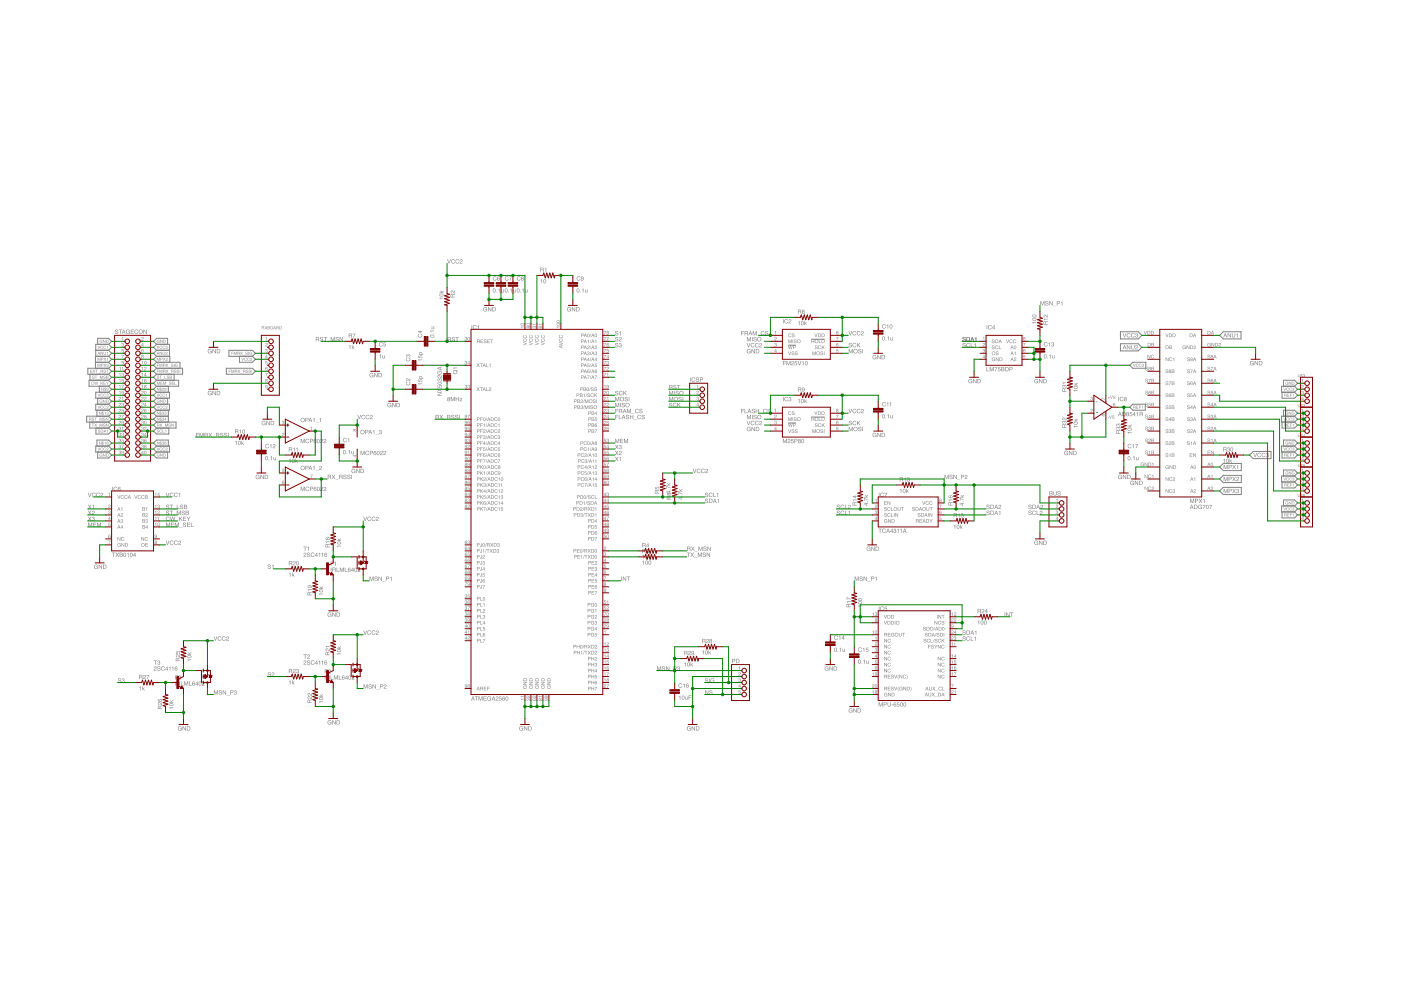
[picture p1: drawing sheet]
<svg xmlns="http://www.w3.org/2000/svg" width="297mm" height="210mm" viewBox="0 0 297 210" stroke-linecap="round" stroke-linejoin="round" font-family="sans-serif">
<g fill="#808080">
<path d="M95 84.4a.15 .15 0 0 0 .3 0 .15 .15 0 0 0-.3 0zM94.9 84.8a.2 .2 0 0 0 .4 0 .2 .2 0 0 0-.4 0zM94.9 84.3a.25 .25 0 0 1 .4-.1 .25 .25 0 0 1 0 .4 .27 .27 0 0 1 0 .4 .27 .27 0 0 1-.4 0 .27 .27 0 0 1 .1-.4zM95.6 84.2h.1l.3 .7 .3-.7h.1v.9h-.1v-.8l-.2 .8h-.2l-.2-.8v.8h-.1zM96.6 84.2h.1v.3h.5v-.3h.1v.9h-.1v-.5h-.5v.5h-.1zM97.5 84.4h.5l-.4 .6 .4 .1h-.5l.3-.6z" fill-rule="evenodd"/>
<path d="M44.2 74.1l.4-.1 .3 .3a.36 .36 0 0 0-.5-.2 .36 .36 0 0 0-.2 .5 .36 .36 0 0 0 .5 .2l.1-.3-.3-.1h.4v.5l-.1-.1a.45 .45 0 0 1-.7 0 .45 .45 0 0 1 .1-.7zM45.1 74h.1l.5 .7v-.7h.1v.9l-.6-.7v.7h-.1zM46.1 74.1v.7l.5-.2a.37 .37 0 0 0-.1-.4 .37 .37 0 0 0-.4-.1zM46 74h.3a.45 .45 0 0 1 .4 .5 .45 .45 0 0 1-.4 .4h-.3z" fill-rule="evenodd"/>
<path d="M44.2 83l.4-.1 .3 .3a.36 .36 0 0 0-.5-.2 .36 .36 0 0 0-.2 .5 .36 .36 0 0 0 .5 .1l.1-.2-.3-.1h.4v.5l-.1-.1a.45 .45 0 0 1-.7 0 .45 .45 0 0 1 .1-.7zM45.1 82.9h.1l.5 .7v-.7h.1v.9l-.6-.7v.7h-.1zM46.1 83v.7l.5-.2a.37 .37 0 0 0-.1-.4 .37 .37 0 0 0-.4-.1zM46 82.9h.3a.45 .45 0 0 1 .4 .4 .45 .45 0 0 1-.4 .5h-.3z" fill-rule="evenodd"/>
<path d="M63.8 93.1h.1l.3 .7 .3-.7h.1v.8h-.1v-.7l-.2 .7h-.2l-.2-.7v.7h-.1zM64.9 93.2l.4-.2 .3 .3a.35 .35 0 0 0-.5-.2 .35 .35 0 0 0-.2 .5 .35 .35 0 0 0 .5 .2l.2-.2a.4 .4 0 0 1-.5 .4 .4 .4 0 0 1-.3-.5zM65.7 93.1h.4a.26 .26 0 0 1 .3 .2 .26 .26 0 0 1-.3 .3h-.3v.3h-.1zM65.8 93.2v.3l.5-.1-.1-.2zM66.6 93.1h.3l.2 .2-.4-.1-.1 .3a.3 .3 0 0 1 .5 .1 .3 .3 0 0 1-.2 .4 .3 .3 0 0 1-.4-.2zM66.6 93.7a.2 .2 0 0 0 .4 0 .2 .2 0 0 0-.4 0zM67.3 93.1a.41 .41 0 0 1 .5 .4 .41 .41 0 0 1-.5 .4l-.1-.4zM67.4 93.2a.33 .33 0 0 0-.1 .4 .33 .33 0 0 0 .3 .2v-.5zM67.9 93.2a.31 .31 0 0 1 .6 .1 .31 .31 0 0 1-.4 .4l-.1 .1 .5 .1h-.6l.3-.4a.18 .18 0 0 0 .2-.2 .18 .18 0 0 0-.2-.1 .18 .18 0 0 0-.2 .2zM68.6 93.2a.31 .31 0 0 1 .6 .1 .31 .31 0 0 1-.4 .4l-.1 .1 .5 .1h-.6l.3-.4a.18 .18 0 0 0 .2-.2 .18 .18 0 0 0-.2-.1 .18 .18 0 0 0-.2 .2z" fill-rule="evenodd"/>
<path d="M63.8 103.2h.1l.3 .8 .3-.8h.1v.9h-.1v-.8l-.2 .8h-.2l-.2-.8v.8h-.1zM64.9 103.3l.4-.1 .3 .3a.35 .35 0 0 0-.5-.2 .35 .35 0 0 0-.2 .5 .35 .35 0 0 0 .5 .1l.2-.1a.4 .4 0 0 1-.5 .3 .4 .4 0 0 1-.3-.5zM65.7 103.2h.4a.26 .26 0 0 1 .3 .3 .26 .26 0 0 1-.3 .2h-.3v.4h-.1zM65.8 103.3v.3l.5-.1-.1-.2zM66.6 103.3l.3-.1 .2 .3-.4-.2-.1 .4a.3 .3 0 0 1 .5 0 .3 .3 0 0 1-.2 .5 .3 .3 0 0 1-.4-.3zM66.6 103.8a.2 .2 0 0 0 .4 0 .2 .2 0 0 0-.4 0zM67.3 103.3a.41 .41 0 0 1 .5 .4 .41 .41 0 0 1-.5 .4l-.1-.4zM67.4 103.4a.33 .33 0 0 0-.1 .3 .33 .33 0 0 0 .3 .3v-.6zM67.9 103.4a.31 .31 0 0 1 .6 0 .31 .31 0 0 1-.4 .4l-.1 .2 .5 .1h-.6l.3-.4a.18 .18 0 0 0 .2-.2 .18 .18 0 0 0-.2-.2 .18 .18 0 0 0-.2 .2zM68.6 103.4a.31 .31 0 0 1 .6 0 .31 .31 0 0 1-.4 .4l-.1 .2 .5 .1h-.6l.3-.4a.18 .18 0 0 0 .2-.2 .18 .18 0 0 0-.2-.2 .18 .18 0 0 0-.2 .2z" fill-rule="evenodd"/>
<path d="M76.5 95.6h.1l.3 .7 .2-.7h.2v.9h-.1v-.8l-.2 .8h-.2l-.2-.8v.8h-.1zM77.6 95.7l.4-.1 .3 .3a.35 .35 0 0 0-.5-.2 .35 .35 0 0 0-.2 .4 .35 .35 0 0 0 .5 .2l.2-.1a.4 .4 0 0 1-.5 .3 .4 .4 0 0 1-.3-.5zM78.4 95.6h.4a.26 .26 0 0 1 .3 .2 .26 .26 0 0 1-.3 .3h-.3v.4h-.1zM78.5 95.7v.3l.5-.1-.1-.2zM79.3 95.7l.3-.1 .2 .2-.4-.1-.1 .3a.3 .3 0 0 1 .5 .1 .3 .3 0 0 1-.2 .4 .3 .3 0 0 1-.4-.2zM79.3 96.2a.2 .2 0 0 0 .4 0 .2 .2 0 0 0-.4 0zM80 95.7a.41 .41 0 0 1 .5 .4 .41 .41 0 0 1-.5 .4l-.1-.4zM80.1 95.7a.33 .33 0 0 0-.1 .4 .33 .33 0 0 0 .3 .2v-.5zM80.6 95.7a.31 .31 0 0 1 .6 .1 .31 .31 0 0 1-.4 .4l-.1 .2 .5 .1h-.6l.3-.4a.18 .18 0 0 0 .2-.2 .18 .18 0 0 0-.2-.2 .18 .18 0 0 0-.2 .2zM81.3 95.7a.31 .31 0 0 1 .6 .1 .31 .31 0 0 1-.4 .4l-.1 .2 .5 .1h-.6l.3-.4a.18 .18 0 0 0 .2-.2 .18 .18 0 0 0-.2-.2 .18 .18 0 0 0-.2 .2z" fill-rule="evenodd"/>
<path d="M74.6 99.5l.5-.1 .2 .3a.36 .36 0 0 0-.4-.2 .36 .36 0 0 0-.2 .5 .36 .36 0 0 0 .5 .1v-.2l-.2-.1h.3v.5l-.1-.1a.45 .45 0 0 1-.6 0 .45 .45 0 0 1 0-.7zM75.5 99.4h.2l.4 .7v-.7h.1v.9l-.6-.7v.7h-.1zM76.6 99.5v.7l.4-.2a.37 .37 0 0 0 0-.4 .37 .37 0 0 0-.4-.1zM76.4 99.4h.4a.45 .45 0 0 1 .4 .4 .45 .45 0 0 1-.4 .5h-.4z" fill-rule="evenodd"/>
<path d="M72.9 95.5a.41 .41 0 0 1 .4 .4 .41 .41 0 0 1-.4 .4l-.2-.4zM72.9 95.5a.33 .33 0 0 0-.1 .4 .33 .33 0 0 0 .4 .2v-.5zM73.5 96.2l.1 .1zM73.8 95.6l.4-.2v.9h-.1v-.6zM74.5 95.6l.2 .6 .3-.6v.7l-.1-.1a.23 .23 0 0 1-.2 .1 .23 .23 0 0 1-.2-.2z" fill-rule="evenodd"/>
<path d="M23.7 117.2h.7l-.3 .1v.8h-.1v-.8zM24.5 117.2l.4 .3 .3-.3-.3 .4 .3 .5-.3-.4-.4 .4 .3-.5zM25.5 117.3v.2h.4l-.1-.2zM25.5 117.6v.4l.4-.1-.1-.2zM25.4 117.2l.6 .1-.1 .3 .2 .2-.2 .2-.5 .1zM26.3 117.2a.41 .41 0 0 1 .4 .4 .41 .41 0 0 1-.4 .5l-.2-.5zM26.4 117.3a.33 .33 0 0 0-.2 .4 .33 .33 0 0 0 .4 .2v-.5zM26.9 117.4l.3-.2v.9h-.1v-.7zM27.7 117.2a.41 .41 0 0 1 .4 .4 .41 .41 0 0 1-.4 .5l-.2-.5zM27.8 117.3a.33 .33 0 0 0-.2 .4 .33 .33 0 0 0 .4 .2v-.5zM28.6 117.4l-.3 .4h.3zM28.6 117.2l.1 .6h.1l-.1 .3-.1-.2h-.4z" fill-rule="evenodd"/>
<path d="M20 119.8l.5-.1 .2 .3a.36 .36 0 0 0-.4-.2 .36 .36 0 0 0-.2 .5 .36 .36 0 0 0 .4 .2l.1-.3-.3-.1h.4v.5l-.1-.1a.45 .45 0 0 1-.6 0 .45 .45 0 0 1 0-.7zM20.9 119.7h.2l.4 .7v-.7h.1v.9l-.6-.7v.7h-.1zM22 119.8v.7l.4-.2a.37 .37 0 0 0 0-.4 .37 .37 0 0 0-.4-.1zM21.8 119.7h.4a.45 .45 0 0 1 .4 .5 .45 .45 0 0 1-.4 .4h-.4z" fill-rule="evenodd"/>
<path d="M100.3 147.8l-.2 .4h.3zM100.2 147.6h.2l.3 .9-.2-.2h-.4l-.2 .2zM100.6 147.6h.8l-.4 .1v.8h-.1v-.8zM101.5 147.6h.1l.3 .8 .2-.8h.2v.9h-.1v-.7l-.3 .7h-.1l-.2-.7v.7h-.1zM102.5 147.6h.7v.1h-.6v.3h.5l-.5 .1v.3l.6 .1h-.7zM103.4 147.7l.4-.1 .3 .3a.36 .36 0 0 0-.5-.2 .36 .36 0 0 0-.2 .5 .36 .36 0 0 0 .5 .2l.1-.2-.3-.1h.4v.4l-.1-.1a.45 .45 0 0 1-.7 0 .45 .45 0 0 1 .1-.7zM104.6 147.8l-.1 .4h.3zM104.6 147.6h.1l.3 .9-.2-.2h-.4l-.2 .2zM105.1 147.8a.31 .31 0 0 1 .6 .1 .31 .31 0 0 1-.4 .4l-.1 .1 .5 .1h-.6l.3-.4a.18 .18 0 0 0 .2-.2 .18 .18 0 0 0-.2-.1 .18 .18 0 0 0-.2 .2zM105.9 147.7h.4l-.3 .1-.1 .2a.3 .3 0 0 1 .5 .2 .3 .3 0 0 1-.2 .4 .3 .3 0 0 1-.4-.3h.1a.19 .19 0 0 0 .3 .1 .19 .19 0 0 0 0-.3 .19 .19 0 0 0-.3 .1zM106.6 147.7h.3l.2 .2-.4-.1-.1 .3a.3 .3 0 0 1 .5 0 .3 .3 0 0 1-.2 .5 .3 .3 0 0 1-.4-.3zM106.6 148.3a.2 .2 0 0 0 .4 0 .2 .2 0 0 0-.4 0zM107.3 147.7a.41 .41 0 0 1 .5 .4 .41 .41 0 0 1-.5 .4l-.1-.4zM107.4 147.8a.33 .33 0 0 0-.1 .4 .33 .33 0 0 0 .3 .2v-.5z" fill-rule="evenodd"/>
<path d="M114.6 59.3l.3-.1v.9h-.1v-.7zM115.3 59.2a.41 .41 0 0 1 .5 .4 .41 .41 0 0 1-.4 .4l-.2-.4zM115.4 59.3a.33 .33 0 0 0-.1 .4 .33 .33 0 0 0 .3 .2v-.5z" fill-rule="evenodd"/>
<path d="M93.2 63.1h.8v.2h-.6l-.1 .2zM93.2 62.4a.41 .41 0 0 1 .5-.1 .41 .41 0 0 1 .2 .5h-.6zM93.3 62.5a.3 .3 0 0 0 .3 .2 .3 .3 0 0 0 .3-.3zM93.4 61.6l.2 .2 .4-.2-.3 .3 .3 .2h-.9l.5-.1z" fill-rule="evenodd"/>
<path d="M92.7 83.2h.9l-.7 .6h.7v.1h-.9v-.1l.8-.5h-.8zM92.7 82.3l.5 .3 .4-.3-.3 .4 .3 .4-.4-.3-.5 .3 .4-.4zM92.8 81.7l.1 .3 .2 .1a.3 .3 0 0 1 .2-.4 .3 .3 0 0 1 .4 .2 .3 .3 0 0 1-.3 .3v-.1a.19 .19 0 0 0 .1-.3 .19 .19 0 0 0-.3 0 .19 .19 0 0 0 .1 .3h-.5zM92.8 81.1a.41 .41 0 0 1 .5-.2 .41 .41 0 0 1 .2 .6h-.5zM92.9 81.1a.3 .3 0 0 0 .3 .3 .3 .3 0 0 0 .3-.3zM92.8 80.3l.4 .1a.29 .29 0 0 1 .5 0 .29 .29 0 0 1-.3 .5v-.2a.18 .18 0 0 0 .2-.2 .2 .2 0 0 0-.4 0l-.1 .1-.1-.2a.17 .17 0 0 0-.1 .2 .17 .17 0 0 0 .2 .1v.1l-.3-.1zM92.8 79.6a.4 .4 0 0 1 .6 .3l.1 .1 .1-.5v.6l-.4-.3a.18 .18 0 0 0-.2-.1 .18 .18 0 0 0-.1 .2 .18 .18 0 0 0 .2 .1v.1l-.3-.1zM92.9 78.7l.1-.1a.36 .36 0 0 0-.2 .5 .36 .36 0 0 0 .5 .2 .36 .36 0 0 0 .2-.5l-.2-.1-.1 .3v-.4h.4l-.1 .1a.45 .45 0 0 1 0 .7 .45 .45 0 0 1-.7-.1 .45 .45 0 0 1 .1-.6zM92.9 78.1l.4 .1v-.2zM92.7 78l.9-.3-.2 .2v.4l.2 .2-.9-.3z" fill-rule="evenodd"/>
<path d="M88.6 81.3h.9v.1h-.6l-.1 .2zM88.7 80.5l.1 .3 .2 .1a.3 .3 0 0 1 .1-.5 .3 .3 0 0 1 .5 .2 .3 .3 0 0 1-.3 .4v-.1a.19 .19 0 0 0 .1-.3 .19 .19 0 0 0-.3 0 .19 .19 0 0 0 0 .3h-.4zM89 80a.22 .22 0 0 0 .4 0 .22 .22 0 0 0-.4 0zM88.9 79.8h.5l.1 .1-.1 .3 .4 .1h-.9z" fill-rule="evenodd"/>
<path d="M88.6 76.2h.9v.2h-.6l-.1 .2zM88.7 75.4l.1 .4h.2a.3 .3 0 0 1 .1-.4 .3 .3 0 0 1 .5 .2 .3 .3 0 0 1-.3 .3v-.1a.19 .19 0 0 0 .1-.3 .19 .19 0 0 0-.3 0 .19 .19 0 0 0 0 .3h-.4zM89 74.9a.22 .22 0 0 0 .4 0 .22 .22 0 0 0-.4 0zM88.9 74.7h.5l.1 .1-.1 .3 .4 .1h-.9z" fill-rule="evenodd"/>
<path d="M82.3 85.5l.4-.1 .2 .3a.36 .36 0 0 0-.4-.2 .36 .36 0 0 0-.2 .5 .36 .36 0 0 0 .5 .2l.1-.2-.3-.1h.4v.4l-.1-.1a.45 .45 0 0 1-.7 0 .45 .45 0 0 1 .1-.7zM83.2 85.4h.1l.4 .8v-.8h.2v.9l-.6-.7v.7h-.1zM84.2 85.5v.7l.4-.1a.37 .37 0 0 0 0-.5 .37 .37 0 0 0-.4-.1zM84.1 85.4h.3a.45 .45 0 0 1 .4 .5 .45 .45 0 0 1-.4 .4h-.3z" fill-rule="evenodd"/>
<path d="M91.2 71.1a.41 .41 0 0 1 .6-.1 .41 .41 0 0 1 .1 .5h-.5zM91.3 71.2a.3 .3 0 0 0 .3 .2 .3 .3 0 0 0 .3-.3zM91.9 70.7l.2 .1zM91.2 70.1h.9v.1h-.7v.2zM91.4 69.3h.7l-.1 .1a.23 .23 0 0 1 .1 .2 .23 .23 0 0 1-.3 .2h-.4l.6-.2z" fill-rule="evenodd"/>
<path d="M110.2 154.1l.4-.1 .3 .3a.36 .36 0 0 0-.5-.2 .36 .36 0 0 0-.2 .5 .36 .36 0 0 0 .5 .1l.1-.2-.3-.1h.4v.5l-.1-.1a.45 .45 0 0 1-.7-.1 .45 .45 0 0 1 .1-.6zM111.1 154h.1l.5 .7v-.7h.1v.9l-.6-.7v.7h-.1zM112.1 154.1v.7l.5-.2a.37 .37 0 0 0-.1-.4 .37 .37 0 0 0-.4-.1zM112 154h.4a.45 .45 0 0 1 .3 .4 .45 .45 0 0 1-.3 .5h-.4z" fill-rule="evenodd"/>
<path d="M136.2 119l.3-.2v.9h-.1v-.6zM136.9 118.9a.41 .41 0 0 1 .5 .4 .41 .41 0 0 1-.5 .4l-.1-.4zM137 119a.33 .33 0 0 0-.1 .3 .33 .33 0 0 0 .3 .3v-.6zM137.6 118.9a.41 .41 0 0 1 .5 .4 .41 .41 0 0 1-.5 .4l-.1-.4zM137.7 119a.33 .33 0 0 0-.1 .3 .33 .33 0 0 0 .3 .3v-.6z" fill-rule="evenodd"/>
<path d="M136.2 117.7l.3-.1v.8h-.1v-.6zM136.9 117.6a.41 .41 0 0 1 .5 .4 .41 .41 0 0 1-.5 .4l-.1-.4zM137 117.7a.33 .33 0 0 0-.1 .4 .33 .33 0 0 0 .3 .2v-.5zM137.6 117.6a.41 .41 0 0 1 .5 .4 .41 .41 0 0 1-.5 .4l-.1-.4zM137.7 117.7a.33 .33 0 0 0-.1 .4 .33 .33 0 0 0 .3 .2v-.5z" fill-rule="evenodd"/>
<path d="M141.4 104.3l.4 .3v-.3zM141.3 104.2h.5l.1-.1 .2 .2h-.2l-.1 .4zM142 103.8l.1 .1zM141.3 103l.8 .5-.7-.3v.4h-.1zM141.5 102.4l.2 .2 .4-.2-.3 .3 .3 .2h-.8l.5-.1z" fill-rule="evenodd"/>
<path d="M144 105.6l.4 .3v-.3zM143.8 105.5h.6l.1-.1 .2 .2h-.2l-.1 .4zM144.6 105.1l.1 .1zM143.8 104.3l.9 .5-.8-.4v.5h-.1zM144 103.7l.3 .2 .4-.2-.3 .3 .3 .2h-.9l.5-.1z" fill-rule="evenodd"/>
<path d="M74 73.3l.3-.2v.9h-.1v-.6zM74.6 73.1l.1 .5 .4-.2-.2 .2 .2 .4-.3-.3-.2 .3z" fill-rule="evenodd"/>
<path d="M80.4 75.3l.3-.2v.9h-.1v-.6zM81.1 75.3l.2 .6 .3-.6v.7l-.1-.1a.23 .23 0 0 1-.3 .1 .23 .23 0 0 1-.1-.2z" fill-rule="evenodd"/>
<path d="M78.5 79.2l.4-.1 .2 .3a.36 .36 0 0 0-.4-.2 .36 .36 0 0 0-.2 .5 .36 .36 0 0 0 .5 .1v-.2l-.2-.1h.4v.5l-.2-.1a.45 .45 0 0 1-.6-.1 .45 .45 0 0 1 .1-.6zM79.3 79.1h.2l.4 .7v-.7h.2v.9l-.6-.7v.7h-.2zM80.4 79.2v.7l.4-.2a.37 .37 0 0 0 0-.4 .37 .37 0 0 0-.4-.1zM80.2 79.1h.4a.45 .45 0 0 1 .4 .4 .45 .45 0 0 1-.4 .5h-.4z" fill-rule="evenodd"/>
<path d="M120.4 65.2l.4-.1 .2 .3a.36 .36 0 0 0-.4-.2 .36 .36 0 0 0-.2 .5 .36 .36 0 0 0 .5 .2v-.3l-.2-.1h.4v.5l-.1-.1a.45 .45 0 0 1-.7 0 .45 .45 0 0 1 .1-.7zM121.2 65.1h.2l.4 .7v-.7h.2v.9l-.6-.7v.7h-.2zM122.3 65.2v.7l.4-.2a.37 .37 0 0 0 0-.4 .37 .37 0 0 0-.4-.1zM122.2 65.1h.3a.45 .45 0 0 1 .4 .5 .45 .45 0 0 1-.4 .4h-.3z" fill-rule="evenodd"/>
<path d="M102.6 65.2l.4-.1 .3 .3a.36 .36 0 0 0-.5-.2 .36 .36 0 0 0-.2 .5 .36 .36 0 0 0 .5 .2l.1-.3-.3-.1h.4v.5l-.1-.1a.45 .45 0 0 1-.7 0 .45 .45 0 0 1 .1-.7zM103.5 65.1h.1l.5 .7v-.7h.1v.9l-.6-.7v.7h-.1zM104.5 65.2v.7l.5-.2a.37 .37 0 0 0-.1-.4 .37 .37 0 0 0-.4-.1zM104.4 65.1h.3a.45 .45 0 0 1 .4 .5 .45 .45 0 0 1-.4 .4h-.3z" fill-rule="evenodd"/>
<path d="M166 76.5h.6v.2h-.5v.2h.5l-.5 .1v.4h-.1zM166.7 76.5h.2l.3 .8 .2-.8h.2v.9h-.1v-.7l-.3 .7h-.1l-.2-.7v.7h-.2zM167.8 76.7a.31 .31 0 0 1 .5 .1 .31 .31 0 0 1-.3 .4l-.1 .1 .4 .1h-.6l.4-.4a.18 .18 0 0 0 .1-.2 .18 .18 0 0 0-.2-.1 .18 .18 0 0 0-.1 .2zM168.5 76.6h.5l-.4 .1v.2a.3 .3 0 0 1 .4 .2 .3 .3 0 0 1-.2 .4 .3 .3 0 0 1-.4-.3h.1a.19 .19 0 0 0 .3 .1 .19 .19 0 0 0 .1-.3 .19 .19 0 0 0-.3 .1zM169.1 76.5h.2l.2 .8 .3-.8h.1l-.3 .9h-.2zM170 76.7l.4-.1v.8h-.2v-.6zM170.8 76.6a.41 .41 0 0 1 .5 .4 .41 .41 0 0 1-.5 .4l-.1-.4zM170.9 76.7a.33 .33 0 0 0-.2 .4 .33 .33 0 0 0 .4 .2v-.5z" fill-rule="evenodd"/>
<path d="M166 93.1h.2l.2 .7 .3-.7h.1v.8h-.1v-.7l-.2 .7h-.1l-.3-.7v.7h-.1zM167 93.2a.31 .31 0 0 1 .6 .1 .31 .31 0 0 1-.4 .4l-.1 .1 .5 .1h-.6l.3-.4a.18 .18 0 0 0 .2-.2 .18 .18 0 0 0-.2-.1 .18 .18 0 0 0-.2 .2zM167.8 93.1h.4l-.4 .1v.2a.3 .3 0 0 1 .4 .2 .3 .3 0 0 1-.2 .4 .3 .3 0 0 1-.3-.3h.1a.19 .19 0 0 0 .3 .1 .19 .19 0 0 0 0-.3 .19 .19 0 0 0-.3 .1zM168.4 93.1h.4a.26 .26 0 0 1 .3 .2 .26 .26 0 0 1-.3 .3h-.3v.3h-.1zM168.5 93.2v.3l.5-.1-.1-.2zM169.3 93.3a.15 .15 0 0 0 .3 0 .15 .15 0 0 0-.3 0zM169.3 93.7a.2 .2 0 0 0 .4 0 .2 .2 0 0 0-.4 0zM169.3 93.1a.25 .25 0 0 1 .4 0 .25 .25 0 0 1 0 .4 .27 .27 0 0 1 0 .4 .27 .27 0 0 1-.4 0 .27 .27 0 0 1 0-.4zM170 93.1a.41 .41 0 0 1 .5 .4 .41 .41 0 0 1-.5 .4l-.1-.4zM170.1 93.2a.33 .33 0 0 0-.1 .4 .33 .33 0 0 0 .3 .2v-.5z" fill-rule="evenodd"/>
<path d="M169.2 68.2l.3-.1v.8h-.1v-.6zM169.9 68.1a.41 .41 0 0 1 .5 .4 .41 .41 0 0 1-.4 .4l-.2-.4zM170 68.2a.33 .33 0 0 0-.1 .4 .33 .33 0 0 0 .3 .2v-.5zM170.5 68l.1 .6 .5-.3-.3 .2 .3 .4-.4-.3-.2 .3z" fill-rule="evenodd"/>
<path d="M169.2 84.7l.3-.1v.8h-.1v-.6zM169.9 84.6a.41 .41 0 0 1 .5 .4 .41 .41 0 0 1-.4 .4l-.2-.4zM170 84.7a.33 .33 0 0 0-.1 .4 .33 .33 0 0 0 .3 .2v-.5zM170.5 84.5l.1 .6 .5-.3-.3 .2 .3 .4-.4-.3-.2 .3z" fill-rule="evenodd"/>
<path d="M104.6 61.2a.41 .41 0 0 1 .5 .4 .41 .41 0 0 1-.5 .4l-.1-.4zM104.7 61.3a.33 .33 0 0 0-.1 .4 .33 .33 0 0 0 .3 .2v-.6zM105.2 61.9l.2 .1zM105.6 61.3l.3-.2v.9h-.1v-.6zM106.2 61.4l.3 .5 .3-.5v.6l-.1-.1a.23 .23 0 0 1-.3 .1 .23 .23 0 0 1-.2-.2z" fill-rule="evenodd"/>
<path d="M107.2 61.2a.41 .41 0 0 1 .4 .4 .41 .41 0 0 1-.4 .4l-.2-.4zM107.2 61.3a.33 .33 0 0 0-.1 .4 .33 .33 0 0 0 .3 .2l.1-.6zM107.8 61.9l.1 .1zM108.1 61.3l.4-.2v.9h-.2v-.6zM108.8 61.4l.2 .5 .3-.5v.6l-.1-.1a.23 .23 0 0 1-.2 .1 .23 .23 0 0 1-.2-.2z" fill-rule="evenodd"/>
<path d="M109.7 61.2a.41 .41 0 0 1 .5 .4 .41 .41 0 0 1-.5 .4l-.1-.4zM109.8 61.3a.33 .33 0 0 0-.2 .4 .33 .33 0 0 0 .4 .2v-.6zM110.3 61.9l.1 .1zM110.7 61.3l.3-.2v.9h-.1v-.6zM111.3 61.4l.3 .5 .3-.5v.6l-.1-.1a.23 .23 0 0 1-.3 .1 .23 .23 0 0 1-.2-.2z" fill-rule="evenodd"/>
<path d="M122.4 61.2a.41 .41 0 0 1 .5 .4 .41 .41 0 0 1-.5 .4l-.1-.4zM122.5 61.3a.33 .33 0 0 0-.2 .4 .33 .33 0 0 0 .4 .2v-.6zM123 61.9l.1 .1zM123.4 61.3l.3-.2v.9h-.1v-.6zM124 61.4l.3 .5 .3-.5v.6l-.2-.1a.23 .23 0 0 1-.2 .1 .23 .23 0 0 1-.2-.2z" fill-rule="evenodd"/>
<path d="M187.2 71.4a.41 .41 0 0 1 .4 .3 .41 .41 0 0 1-.4 .5l-.2-.4zM187.2 71.4a.33 .33 0 0 0-.1 .4 .33 .33 0 0 0 .3 .2l.1-.5zM187.8 72l.1 .2zM188.1 71.5l.4-.2v.9h-.2v-.6zM188.8 71.5l.2 .6 .3-.6v.7l-.1-.1a.23 .23 0 0 1-.2 .1 .23 .23 0 0 1-.2-.2z" fill-rule="evenodd"/>
<path d="M187.2 87.9a.41 .41 0 0 1 .4 .3 .41 .41 0 0 1-.4 .5l-.2-.4zM187.2 87.9a.33 .33 0 0 0-.1 .4 .33 .33 0 0 0 .3 .2l.1-.5zM187.8 88.5l.1 .2zM188.1 88l.4-.2v.9h-.2v-.6zM188.8 88l.2 .6 .3-.6v.7l-.1-.1a.23 .23 0 0 1-.2 .1 .23 .23 0 0 1-.2-.2z" fill-rule="evenodd"/>
<path d="M185.1 75.4l.4-.1 .3 .2a.36 .36 0 0 0-.5-.1 .36 .36 0 0 0-.2 .4 .36 .36 0 0 0 .5 .2l.1-.2-.3-.1h.4v.5l-.1-.1a.45 .45 0 0 1-.6-.1 .45 .45 0 0 1 0-.6zM186 75.3h.1l.5 .7v-.7h.1v.9l-.6-.8v.8h-.1zM187 75.4v.7l.5-.2a.37 .37 0 0 0-.1-.4 .37 .37 0 0 0-.4-.1zM186.9 75.3h.4a.45 .45 0 0 1 .4 .4 .45 .45 0 0 1-.4 .5h-.4z" fill-rule="evenodd"/>
<path d="M185.1 91.9l.4-.1 .3 .3a.36 .36 0 0 0-.5-.2 .36 .36 0 0 0-.2 .4 .36 .36 0 0 0 .5 .2l.1-.2-.3-.1h.4v.5l-.1-.1a.45 .45 0 0 1-.6-.1 .45 .45 0 0 1 0-.6zM186 91.8h.1l.5 .7v-.7h.1v.9l-.6-.7v.7h-.1zM187 91.9v.7l.5-.2a.37 .37 0 0 0-.1-.4 .37 .37 0 0 0-.4-.1zM186.9 91.8h.4a.45 .45 0 0 1 .4 .4 .45 .45 0 0 1-.4 .5h-.4z" fill-rule="evenodd"/>
<path d="M49.8 93.6l.3-.1v.8h-.1v-.6zM50.6 93.5a.41 .41 0 0 1 .4 .4 .41 .41 0 0 1-.4 .4l-.2-.4zM50.7 93.6a.33 .33 0 0 0-.2 .4 .33 .33 0 0 0 .4 .2v-.6zM51.2 93.4l.1 .6 .4-.3-.3 .2 .3 .4-.3-.3-.2 .3z" fill-rule="evenodd"/>
<path d="M61.3 97.4l.3-.1v.8h-.1v-.6zM62 97.3a.41 .41 0 0 1 .5 .4 .41 .41 0 0 1-.5 .4l-.1-.4zM62.1 97.4a.33 .33 0 0 0-.1 .4 .33 .33 0 0 0 .3 .2v-.5zM62.6 97.2l.1 .6 .4-.3-.2 .2 .2 .4-.3-.3-.2 .3z" fill-rule="evenodd"/>
<path d="M55.6 89.3l.4-.1 .3 .3a.36 .36 0 0 0-.5-.2 .36 .36 0 0 0-.2 .5 .36 .36 0 0 0 .5 .2l.1-.2-.3-.1h.4v.4l-.1-.1a.45 .45 0 0 1-.7 0 .45 .45 0 0 1 .1-.7zM56.5 89.2h.1l.5 .8v-.8h.1v.9l-.6-.7v.7h-.1zM57.5 89.3v.7l.5-.1a.37 .37 0 0 0-.1-.5 .37 .37 0 0 0-.4-.1zM57.4 89.2h.4a.45 .45 0 0 1 .3 .5 .45 .45 0 0 1-.3 .4h-.4z" fill-rule="evenodd"/>
<path d="M56.4 96.7a.41 .41 0 0 1 .4 .4 .41 .41 0 0 1-.4 .5l-.2-.5zM56.4 96.8a.33 .33 0 0 0-.1 .4 .33 .33 0 0 0 .4 .2v-.5zM57 97.4l.1 .2zM57.3 96.9l.4-.2v.9h-.2v-.7zM58 96.9l.2 .6 .3-.6v.7l-.1-.1a.23 .23 0 0 1-.2 .1 .23 .23 0 0 1-.2-.2z" fill-rule="evenodd"/>
<path d="M54.3 100.8l.4-.1 .3 .2a.36 .36 0 0 0-.5-.1 .36 .36 0 0 0-.1 .4 .36 .36 0 0 0 .4 .2l.1-.2-.3-.1h.4v.5l-.1-.2a.45 .45 0 0 1-.6 0 .45 .45 0 0 1 0-.6zM55.2 100.7h.2l.4 .7v-.7h.1v.9l-.6-.8v.8h-.1zM56.2 100.8v.7l.5-.2a.37 .37 0 0 0 0-.4 .37 .37 0 0 0-.5-.1zM56.1 100.7h.4a.45 .45 0 0 1 .4 .4 .45 .45 0 0 1-.4 .5h-.4z" fill-rule="evenodd"/>
<path d="M221.4 75.2a.41 .41 0 0 1 .5 .4 .41 .41 0 0 1-.4 .4l-.2-.4zM221.5 75.2a.33 .33 0 0 0-.1 .4 .33 .33 0 0 0 .3 .2v-.5zM222.1 75.9l.1 .1zM222.4 75.3l.3-.2v.9h-.1v-.6zM223.1 75.3l.2 .6 .3-.6v.7l-.1-.1a.23 .23 0 0 1-.3 .1 .23 .23 0 0 1-.1-.2z" fill-rule="evenodd"/>
<path d="M219.4 80.5l.4-.2 .3 .3a.36 .36 0 0 0-.5-.2 .36 .36 0 0 0-.2 .5 .36 .36 0 0 0 .5 .2l.1-.2-.3-.1h.4v.5l-.1-.2a.45 .45 0 0 1-.7 0 .45 .45 0 0 1 .1-.6zM220.3 80.4h.1l.5 .7v-.7h.1v.9l-.6-.8v.8h-.1zM221.3 80.5v.6l.5-.1a.37 .37 0 0 0-.1-.4 .37 .37 0 0 0-.4-.1zM221.2 80.4h.4a.45 .45 0 0 1 .3 .4 .45 .45 0 0 1-.3 .5h-.4z" fill-rule="evenodd"/>
<path d="M205.4 80.5l.5-.2 .2 .3a.36 .36 0 0 0-.5-.2 .36 .36 0 0 0-.1 .5 .36 .36 0 0 0 .4 .2l.1-.2-.3-.1h.4v.5l-.1-.2a.45 .45 0 0 1-.6 0 .45 .45 0 0 1 0-.6zM206.3 80.4h.2l.4 .7v-.7h.1v.9l-.6-.8v.8h-.1zM207.4 80.5v.6l.4-.1a.37 .37 0 0 0 0-.4 .37 .37 0 0 0-.4-.1zM207.2 80.4h.4a.45 .45 0 0 1 .4 .4 .45 .45 0 0 1-.4 .5h-.4z" fill-rule="evenodd"/>
<path d="M218.9 68.3h.8v.1h-.6l-.1 .2zM218.9 67.5a.41 .41 0 0 1 .5-.1 .41 .41 0 0 1 .2 .5l-.5 .1zM219 67.6a.3 .3 0 0 0 .3 .3 .3 .3 0 0 0 .3-.3zM218.9 66.9a.41 .41 0 0 1 .5-.2 .41 .41 0 0 1 .2 .5l-.5 .1zM219 66.9a.3 .3 0 0 0 .3 .3 .3 .3 0 0 0 .3-.3z" fill-rule="evenodd"/>
<path d="M186.2 112.1h.8l-.3 .1v.8h-.2v-.8zM187.1 112.2l.5-.1 .2 .3a.35 .35 0 0 0-.4-.2 .35 .35 0 0 0-.2 .4 .35 .35 0 0 0 .4 .2l.2-.1a.4 .4 0 0 1-.4 .3 .4 .4 0 0 1-.4-.5zM188.3 112.2l-.2 .4h.3zM188.2 112.1h.2l.3 .9-.2-.3h-.4l-.2 .3zM189.1 112.3l-.3 .4h.3zM189.1 112.1l.1 .6h.2l-.2 .3-.1-.2h-.4zM189.5 112.2l.2-.1a.22 .22 0 0 1 .3 .1 .22 .22 0 0 1-.1 .3 .29 .29 0 0 1-.1 .5 .29 .29 0 0 1-.4-.3h.1a.18 .18 0 0 0 .3 .2 .18 .18 0 0 0 0-.3l-.1-.1 .2-.2a.17 .17 0 0 0-.2-.1 .17 .17 0 0 0-.1 .2zM190.2 112.3l.3-.2v.9h-.1v-.6zM190.8 112.3l.3-.2v.9h-.1v-.6zM191.8 112.2l-.1 .4h.2zM191.7 112.1h.2l.3 .9-.2-.3h-.4l-.2 .3z" fill-rule="evenodd"/>
<path d="M190.8 103.8l.3-.2v.9h-.1v-.6zM191.5 103.7a.41 .41 0 0 1 .5 .4 .41 .41 0 0 1-.5 .4l-.1-.4zM191.6 103.7a.33 .33 0 0 0-.1 .4 .33 .33 0 0 0 .3 .2v-.5zM192.1 103.6l.1 .5 .4-.3-.2 .3 .3 .4-.4-.3-.2 .3z" fill-rule="evenodd"/>
<path d="M183.9 116l.4-.1 .2 .3a.36 .36 0 0 0-.4-.2 .36 .36 0 0 0-.2 .5 .36 .36 0 0 0 .5 .1v-.2l-.2-.1h.3v.5l-.1-.1a.45 .45 0 0 1-.6 0 .45 .45 0 0 1 .1-.7zM184.7 115.9h.2l.4 .7v-.7h.1v.9l-.5-.7v.7h-.2zM185.8 116v.7l.4-.2a.37 .37 0 0 0 0-.4 .37 .37 0 0 0-.4-.1zM185.6 115.9h.4a.45 .45 0 0 1 .4 .4 .45 .45 0 0 1-.4 .5h-.4z" fill-rule="evenodd"/>
<path d="M202.2 111.4l.3-.2v.9h-.1v-.6zM203 111.3a.41 .41 0 0 1 .4 .4 .41 .41 0 0 1-.4 .4l-.2-.4zM203 111.3a.33 .33 0 0 0-.1 .4 .33 .33 0 0 0 .3 .2l.1-.5zM203.5 111.2l.2 .5 .4-.3-.3 .3 .3 .4-.4-.3-.2 .3z" fill-rule="evenodd"/>
<path d="M183.3 106.9l.4 .2v-.2zM183.2 106.8h.5l.1-.2 .3 .3h-.3l-.1 .3zM183.9 106.3l.2 .2zM183.2 105.6l.9 .5-.8-.4v.5h-.1zM183.4 104.9l.2 .3 .5-.3-.4 .4 .4 .2h-.9l.5-.1z" fill-rule="evenodd"/>
<path d="M203.7 106.9l.4 .2v-.2zM203.5 106.8h.6l.1-.2 .2 .3h-.2l-.2 .3zM204.2 106.3l.2 .2zM203.5 105.6l.9 .5-.8-.4v.5h-.1zM203.7 104.9l.3 .3 .4-.3-.4 .4 .4 .2h-.9l.5-.1z" fill-rule="evenodd"/>
<path d="M180 150.3l.5-.1 .2 .2a.36 .36 0 0 0-.5-.1 .36 .36 0 0 0-.1 .4 .36 .36 0 0 0 .4 .2l.1-.2-.3-.1h.4v.5l-.1-.1a.45 .45 0 0 1-.6-.1 .45 .45 0 0 1 0-.6zM180.9 150.2h.2l.4 .7v-.7h.1v.9l-.6-.8v.8h-.1zM182 150.3v.7l.4-.2a.37 .37 0 0 0 0-.4 .37 .37 0 0 0-.4-.1zM181.8 150.2h.4a.45 .45 0 0 1 .4 .4 .45 .45 0 0 1-.4 .5h-.4z" fill-rule="evenodd"/>
<path d="M175 141.4l.4-.1 .2 .3a.36 .36 0 0 0-.4-.2 .36 .36 0 0 0-.2 .5 .36 .36 0 0 0 .5 .1v-.2l-.2-.1h.4v.5l-.1-.1a.45 .45 0 0 1-.7 0 .45 .45 0 0 1 .1-.7zM175.8 141.3h.2l.4 .7v-.7h.2v.9l-.6-.7v.7h-.2zM176.9 141.4v.7l.4-.2a.37 .37 0 0 0 0-.4 .37 .37 0 0 0-.4-.1zM176.8 141.3h.3a.45 .45 0 0 1 .4 .4 .45 .45 0 0 1-.4 .5h-.3z" fill-rule="evenodd"/>
<path d="M182.1 139.9a.41 .41 0 0 1 .4 .4 .41 .41 0 0 1-.4 .4l-.2-.4zM182.2 140a.33 .33 0 0 0-.2 .4 .33 .33 0 0 0 .4 .2v-.6zM182.7 140.6l.1 .1zM183.1 140l.3-.1v.8h-.1v-.6zM183.7 140.1l.2 .5 .3-.5v.6l-.1-.1a.23 .23 0 0 1-.2 .1 .23 .23 0 0 1-.2-.2z" fill-rule="evenodd"/>
<path d="M181.9 128.4h.9v.1h-.6l-.1 .2zM181.9 127.7a.41 .41 0 0 1 .6-.2 .41 .41 0 0 1 .2 .6h-.6zM182 127.7a.3 .3 0 0 0 .3 .3 .3 .3 0 0 0 .3-.3zM181.9 127a.41 .41 0 0 1 .6-.2 .41 .41 0 0 1 .2 .6h-.6zM182 127a.3 .3 0 0 0 .3 .3 .3 .3 0 0 0 .3-.3z" fill-rule="evenodd"/>
<path d="M70.1 120.3h.2v.9h-.2zM70.6 120.4v.4l.5-.1-.1-.2zM70.5 120.3h.4a.25 .25 0 0 1 .3 .2 .25 .25 0 0 1-.1 .3l.1 .4h-.1l-.1-.3h-.1h-.3v.3h-.1zM71.4 120.3h.1v.8l.4 .1h-.5zM72.1 120.3h.1l.3 .8 .2-.8h.2v.9h-.1v-.7l-.3 .7h-.1l-.2-.7v.7h-.1zM73.1 120.3h.1v.8l.5 .1h-.6zM73.9 120.4h.3l.1 .2-.3-.1-.1 .3a.3 .3 0 0 1 .4 0 .3 .3 0 0 1-.1 .5 .3 .3 0 0 1-.4-.3zM73.9 121a.19 .19 0 0 0 .3 0 .19 .19 0 0 0-.3 0zM74.8 120.5l-.3 .4h.3zM74.8 120.4l.1 .5h.1l-.1 .3-.1-.2h-.4zM75.3 120.4a.41 .41 0 0 1 .4 .4 .41 .41 0 0 1-.4 .4l-.2-.4zM75.3 120.5a.33 .33 0 0 0-.1 .4 .33 .33 0 0 0 .4 .2v-.5zM75.9 120.5a.31 .31 0 0 1 .5 .1 .31 .31 0 0 1-.3 .4l-.2 .1 .5 .1h-.6l.3-.4a.18 .18 0 0 0 .2-.2 .18 .18 0 0 0-.2-.1 .18 .18 0 0 0-.1 .2z" fill-rule="evenodd"/>
<path d="M68.9 143.2h.1v.9h-.1zM69.3 143.3v.3l.5-.1-.1-.2zM69.2 143.2h.4a.25 .25 0 0 1 .3 .1 .25 .25 0 0 1-.1 .3l.2 .5h-.2v-.3l-.2-.1h-.3v.4h-.1zM70.1 143.2h.1v.8l.5 .1h-.6zM70.8 143.2h.2l.2 .8 .3-.8h.1v.9h-.1v-.8l-.2 .8h-.1l-.3-.8v.8h-.1zM71.8 143.2h.2v.8l.4 .1h-.6zM72.6 143.3l.3-.1 .2 .2-.4-.1-.1 .3a.3 .3 0 0 1 .5 .1 .3 .3 0 0 1-.2 .4 .3 .3 0 0 1-.4-.2zM72.6 143.8a.2 .2 0 0 0 .4 0 .2 .2 0 0 0-.4 0zM73.5 143.4l-.2 .4h.2zM73.6 143.2v.6h.2l-.2 .3-.1-.2h-.3zM74 143.3a.41 .41 0 0 1 .5 .4 .41 .41 0 0 1-.5 .4l-.1-.4zM74.1 143.3a.33 .33 0 0 0-.2 .4 .33 .33 0 0 0 .4 .2v-.5zM74.6 143.3a.31 .31 0 0 1 .5 .1 .31 .31 0 0 1-.3 .4l-.1 .2 .5 .1h-.6l.3-.4a.18 .18 0 0 0 .1-.2 .18 .18 0 0 0-.2-.2 .18 .18 0 0 0-.1 .2z" fill-rule="evenodd"/>
<path d="M64.4 140.2a.31 .31 0 0 1 .5 .1 .31 .31 0 0 1-.3 .4l-.1 .1 .4 .1h-.6l.4-.4a.18 .18 0 0 0 .1-.2 .18 .18 0 0 0-.2-.2 .18 .18 0 0 0-.1 .3zM65.2 140.1l.3-.1 .2 .2-.1 .1a.21 .21 0 0 0-.2-.2 .21 .21 0 0 0-.2 .2h.1a.36 .36 0 0 1 .5 .3 .36 .36 0 0 1-.4 .4 .36 .36 0 0 1-.3-.4h.1a.24 .24 0 0 0 .2 .2 .24 .24 0 0 0 .2-.2 .32 .32 0 0 1-.4-.1 .32 .32 0 0 1 0-.4zM66 140.1l.5-.1 .2 .3a.35 .35 0 0 0-.5-.2 .35 .35 0 0 0-.2 .5 .35 .35 0 0 0 .5 .1l.2-.1a.4 .4 0 0 1-.5 .3 .4 .4 0 0 1-.3-.4zM67.1 140.2l-.2 .4h.2zM67.2 140l.1 .6h.1l-.1 .3-.1-.2h-.4zM67.6 140.2l.3-.2v.9h-.1v-.6zM68.2 140.2l.3-.2v.9h-.1v-.6zM68.9 140.1h.3l.2 .2-.4-.1-.1 .3a.3 .3 0 0 1 .5 0 .3 .3 0 0 1-.2 .5 .3 .3 0 0 1-.4-.3zM68.9 140.6a.2 .2 0 0 0 .4 0 .2 .2 0 0 0-.4 0z" fill-rule="evenodd"/>
<path d="M64.4 117.3a.31 .31 0 0 1 .5 .1 .31 .31 0 0 1-.3 .4l-.1 .2 .4 .1h-.6l.4-.4a.18 .18 0 0 0 .1-.3 .18 .18 0 0 0-.2-.1 .18 .18 0 0 0-.1 .2zM65.2 117.2h.3l.2 .1-.1 .1a.21 .21 0 0 0-.2-.1 .21 .21 0 0 0-.2 .2h.1a.36 .36 0 0 1 .5 .2 .36 .36 0 0 1-.4 .5 .36 .36 0 0 1-.3-.4h.1a.24 .24 0 0 0 .2 .2 .24 .24 0 0 0 .2-.2v-.1a.32 .32 0 0 1-.4-.1 .32 .32 0 0 1 0-.4zM66 117.3l.5-.1 .2 .2a.35 .35 0 0 0-.5-.1 .35 .35 0 0 0-.2 .4 .35 .35 0 0 0 .5 .2l.2-.2a.4 .4 0 0 1-.5 .4 .4 .4 0 0 1-.3-.5zM67.1 117.4l-.2 .4h.2zM67.2 117.2l.1 .6h.1l-.1 .3-.1-.2h-.4zM67.6 117.4l.3-.2v.9h-.1v-.7zM68.2 117.4l.3-.2v.9h-.1v-.7zM68.9 117.2h.3l.2 .2-.4-.1-.1 .3a.3 .3 0 0 1 .5 .1 .3 .3 0 0 1-.2 .4 .3 .3 0 0 1-.4-.2zM68.9 117.8a.2 .2 0 0 0 .4 0 .2 .2 0 0 0-.4 0z" fill-rule="evenodd"/>
<path d="M71.4 115.7h.9v.1h-.6l-.1 .2zM71.5 115a.41 .41 0 0 1 .5-.2 .41 .41 0 0 1 .2 .6h-.6zM71.6 115a.3 .3 0 0 0 .3 .3 .3 .3 0 0 0 .3-.3zM71.7 114.2l.2 .2 .4-.2-.3 .3 .3 .2h-.9l.5-.1z" fill-rule="evenodd"/>
<path d="M67.6 125.9h.9v.1h-.6l-.1 .2zM67.7 125.1a.41 .41 0 0 1 .5-.1 .41 .41 0 0 1 .2 .5h-.6zM67.7 125.2a.3 .3 0 0 0 .4 .3 .3 .3 0 0 0 .2-.3zM67.8 124.3l.3 .3 .4-.3-.3 .4 .3 .2h-.9l.5-.2z" fill-rule="evenodd"/>
<path d="M61.3 121.6l.3-.2v.9h-.1v-.7zM61.9 121.4l.1 .5 .4-.3-.2 .2 .2 .5-.3-.4-.2 .4z" fill-rule="evenodd"/>
<path d="M71.4 138.6h.9v.1h-.6l-.1 .2zM71.5 137.8a.41 .41 0 0 1 .5-.1 .41 .41 0 0 1 .2 .5h-.6zM71.6 137.9a.3 .3 0 0 0 .3 .3 .3 .3 0 0 0 .3-.4zM71.7 137l.2 .3 .4-.3-.3 .3 .3 .2h-.9l.5-.1z" fill-rule="evenodd"/>
<path d="M67.6 148.7h.9v.1h-.6l-.1 .2zM67.7 148a.41 .41 0 0 1 .5-.2 .41 .41 0 0 1 .2 .6h-.6zM67.7 148a.3 .3 0 0 0 .4 .3 .3 .3 0 0 0 .2-.3zM67.8 147.2l.3 .2 .4-.2-.3 .3 .3 .2h-.9l.5-.1z" fill-rule="evenodd"/>
<path d="M61.3 144.4l.3-.2v.9h-.1v-.6zM61.9 144.2l.1 .5 .4-.2-.2 .2 .2 .4-.3-.3-.2 .3z" fill-rule="evenodd"/>
<path d="M69.6 130l.4-.1 .3 .2a.36 .36 0 0 0-.5-.1 .36 .36 0 0 0-.2 .4 .36 .36 0 0 0 .5 .2l.1-.2-.3-.1h.4v.5l-.1-.2a.45 .45 0 0 1-.7 0 .45 .45 0 0 1 .1-.6zM70.5 129.9h.1l.4 .7v-.7h.2v.9l-.6-.8v.8h-.1zM71.5 130v.7l.4-.2a.37 .37 0 0 0 0-.4 .37 .37 0 0 0-.4-.1zM71.4 129.9h.3a.45 .45 0 0 1 .4 .4 .45 .45 0 0 1-.4 .5h-.3z" fill-rule="evenodd"/>
<path d="M69.6 152.8l.4-.1 .3 .3a.36 .36 0 0 0-.5-.2 .36 .36 0 0 0-.2 .5 .36 .36 0 0 0 .5 .2l.1-.3-.3-.1h.4v.5l-.1-.1a.45 .45 0 0 1-.7 0 .45 .45 0 0 1 .1-.7zM70.5 152.7h.1l.4 .7v-.7h.2v.9l-.6-.7v.7h-.1zM71.5 152.8v.7l.4-.2a.37 .37 0 0 0 0-.4 .37 .37 0 0 0-.4-.1zM71.4 152.7h.3a.45 .45 0 0 1 .4 .5 .45 .45 0 0 1-.4 .4h-.3z" fill-rule="evenodd"/>
<path d="M207.3 131.7l.3-.2v.9h-.1v-.6zM208 131.6a.41 .41 0 0 1 .5 .4 .41 .41 0 0 1-.4 .4l-.2-.4zM208.1 131.7a.33 .33 0 0 0-.1 .3 .33 .33 0 0 0 .3 .3v-.6zM208.7 131.6a.41 .41 0 0 1 .5 .4 .41 .41 0 0 1-.4 .4l-.2-.4zM208.8 131.7a.33 .33 0 0 0-.1 .3 .33 .33 0 0 0 .3 .3v-.6z" fill-rule="evenodd"/>
<path d="M219.4 114.7l.4-.1 .3 .3a.36 .36 0 0 0-.5-.2 .36 .36 0 0 0-.2 .5 .36 .36 0 0 0 .5 .2l.1-.3-.3-.1h.4v.5l-.1-.1a.45 .45 0 0 1-.7 0 .45 .45 0 0 1 .1-.7zM220.3 114.6h.1l.5 .8v-.8h.1v.9l-.6-.7v.7h-.1zM221.3 114.7v.7l.5-.1a.37 .37 0 0 0-.1-.5 .37 .37 0 0 0-.4-.1zM221.2 114.6h.4a.45 .45 0 0 1 .3 .5 .45 .45 0 0 1-.3 .4h-.4z" fill-rule="evenodd"/>
<path d="M145.8 154.1l.4-.1 .2 .3a.36 .36 0 0 0-.4-.2 .36 .36 0 0 0-.2 .5 .36 .36 0 0 0 .5 .1v-.2l-.2-.1h.4v.5l-.2-.1a.45 .45 0 0 1-.6-.1 .45 .45 0 0 1 .1-.6zM146.6 154h.2l.4 .7v-.7h.2v.9l-.6-.7v.7h-.2zM147.7 154.1v.7l.4-.2a.37 .37 0 0 0 0-.4 .37 .37 0 0 0-.4-.1zM147.5 154h.4a.45 .45 0 0 1 .4 .4 .45 .45 0 0 1-.4 .5h-.4z" fill-rule="evenodd"/>
<path d="M37.1 144.5h.2v.9h-.2zM37.6 144.6v.3l.4-.1v-.2zM37.5 144.5h.4a.25 .25 0 0 1 .3 .1 .25 .25 0 0 1-.2 .3l.2 .5h-.1l-.1-.4h-.1h-.3v.4h-.1zM38.3 144.5h.2v.8l.4 .1h-.6zM39 144.5h.2l.3 .7 .2-.7h.2v.9h-.1v-.8l-.3 .8h-.1l-.2-.8v.8h-.2zM40.1 144.5h.1v.8l.5 .1h-.6zM40.9 144.5h.3l.1 .2-.3-.1-.2 .3a.3 .3 0 0 1 .5 .1 .3 .3 0 0 1-.1 .4 .3 .3 0 0 1-.4-.2zM40.9 145.1a.19 .19 0 0 0 .3 0 .19 .19 0 0 0-.3 0zM41.8 144.7l-.3 .4h.3zM41.8 144.5l.1 .6h.1l-.1 .3-.1-.3h-.4zM42.3 144.5a.41 .41 0 0 1 .4 .4 .41 .41 0 0 1-.4 .4l-.2-.4zM42.3 144.6a.33 .33 0 0 0-.1 .4 .33 .33 0 0 0 .3 .2l.1-.5zM42.9 144.6a.31 .31 0 0 1 .5 .1 .31 .31 0 0 1-.4 .4l-.1 .2 .5 .1h-.6l.3-.5a.18 .18 0 0 0 .2-.2 .18 .18 0 0 0-.2-.1 .18 .18 0 0 0-.2 .2z" fill-rule="evenodd"/>
<path d="M32.7 141.4a.31 .31 0 0 1 .5 .1 .31 .31 0 0 1-.4 .4l-.1 .2 .5 .1h-.6l.3-.4a.18 .18 0 0 0 .2-.2 .18 .18 0 0 0-.2-.2 .18 .18 0 0 0-.2 .2zM33.4 141.3h.4l.2 .1-.1 .2a.21 .21 0 0 0-.2-.2 .21 .21 0 0 0-.2 .2 .36 .36 0 0 1 .5 .3 .36 .36 0 0 1-.3 .4 .36 .36 0 0 1-.4-.4h.1a.24 .24 0 0 0 .3 .2 .24 .24 0 0 0 .2-.2l-.1-.1a.32 .32 0 0 1-.4-.1 .32 .32 0 0 1 0-.4zM34.2 141.4l.5-.1 .2 .3a.35 .35 0 0 0-.4-.2 .35 .35 0 0 0-.2 .4 .35 .35 0 0 0 .5 .2l.1-.1a.4 .4 0 0 1-.4 .3 .4 .4 0 0 1-.4-.5zM35.4 141.5l-.3 .4h.3zM35.4 141.3l.1 .6h.1l-.1 .3-.1-.2h-.4zM35.8 141.5l.3-.2v.9h-.1v-.6zM36.4 141.5l.3-.2v.9h-.1v-.6zM37.2 141.4l.3-.1 .1 .2-.3-.1-.2 .3a.3 .3 0 0 1 .5 .1 .3 .3 0 0 1-.1 .4 .3 .3 0 0 1-.4-.2zM37.2 141.9a.19 .19 0 0 0 .3 0 .19 .19 0 0 0-.3 0z" fill-rule="evenodd"/>
<path d="M39.7 139.8h.9v.2h-.7v.2zM39.7 139.1a.41 .41 0 0 1 .6-.2 .41 .41 0 0 1 .1 .6h-.5zM39.8 139.2a.3 .3 0 0 0 .3 .2 .3 .3 0 0 0 .3-.3zM39.9 138.3l.3 .2 .4-.2-.4 .3 .4 .2h-.9l.5-.1z" fill-rule="evenodd"/>
<path d="M35.9 150h.9v.1h-.7l-.1 .2zM35.9 149.3a.41 .41 0 0 1 .6-.2 .41 .41 0 0 1 .1 .5l-.5 .1zM36 149.3a.3 .3 0 0 0 .3 .3 .3 .3 0 0 0 .3-.3zM36.1 148.4l.2 .3 .5-.3-.4 .4 .4 .2h-.9l.5-.1z" fill-rule="evenodd"/>
<path d="M29.5 145.7l.3-.2v.9h-.1v-.6zM30.2 145.5l.1 .5 .4-.3-.3 .3 .3 .4-.3-.4-.2 .4z" fill-rule="evenodd"/>
<path d="M37.8 154.1l.4-.1 .3 .3a.36 .36 0 0 0-.5-.2 .36 .36 0 0 0-.2 .5 .36 .36 0 0 0 .5 .1l.1-.2-.3-.1h.4v.5l-.1-.1a.45 .45 0 0 1-.6-.1 .45 .45 0 0 1 0-.6zM38.7 154h.2l.4 .7v-.7h.1v.9l-.6-.7v.7h-.1zM39.7 154.1v.7l.5-.2a.37 .37 0 0 0-.1-.4 .37 .37 0 0 0-.4-.1zM39.6 154h.4a.45 .45 0 0 1 .4 .4 .45 .45 0 0 1-.4 .5h-.4z" fill-rule="evenodd"/>
<path d="M143.9 147.6l.3-.1v.8h-.1v-.6zM144.7 147.5a.41 .41 0 0 1 .4 .4 .41 .41 0 0 1-.4 .4l-.2-.4zM144.8 147.6a.33 .33 0 0 0-.2 .4 .33 .33 0 0 0 .4 .2v-.5zM145.3 147.7l.2 .6 .3-.6v.6l-.1-.1a.23 .23 0 0 1-.3 .2 .23 .23 0 0 1-.1-.3zM146 147.4h.6v.2h-.5v.2h.4l-.4 .1v.4h-.1z" fill-rule="evenodd"/>
<path d="M148.9 138.1l.3-.2v.9h-.1v-.7zM149.6 137.9a.41 .41 0 0 1 .5 .4 .41 .41 0 0 1-.5 .4l-.1-.4zM149.7 138a.33 .33 0 0 0-.1 .4 .33 .33 0 0 0 .3 .2v-.5zM150.2 137.9l.1 .5 .4-.3-.2 .2 .3 .5-.4-.4-.2 .4z" fill-rule="evenodd"/>
<path d="M145.1 140.6l.3-.2v.9h-.1v-.6zM145.8 140.5a.41 .41 0 0 1 .5 .4 .41 .41 0 0 1-.5 .4l-.1-.4zM145.9 140.5a.33 .33 0 0 0-.1 .4 .33 .33 0 0 0 .3 .2v-.5zM146.4 140.4l.1 .5 .4-.3-.2 .3 .2 .4-.3-.3-.2 .3z" fill-rule="evenodd"/>
<path d="M177 137.4a.41 .41 0 0 1 .5 .4 .41 .41 0 0 1-.5 .4l-.1-.4zM177.1 137.4a.33 .33 0 0 0-.2 .4 .33 .33 0 0 0 .4 .2v-.5zM177.6 138.1l.1 .1zM178 137.5l.3-.2v.9h-.1v-.6zM178.6 137.5l.3 .6 .3-.6v.7l-.1-.1a.23 .23 0 0 1-.3 .1 .23 .23 0 0 1-.2-.2z" fill-rule="evenodd"/>
<path d="M259.3 97.4l.4-.1v.8h-.2v-.6zM260.1 97.3a.41 .41 0 0 1 .5 .4 .41 .41 0 0 1-.5 .4l-.1-.4zM260.2 97.4a.33 .33 0 0 0-.2 .4 .33 .33 0 0 0 .4 .2v-.5zM260.7 97.2l.1 .6 .4-.3-.2 .2 .2 .4-.3-.3-.2 .3z" fill-rule="evenodd"/>
<path d="M265.1 76.7l.4-.2 .3 .3a.36 .36 0 0 0-.5-.2 .36 .36 0 0 0-.2 .5 .36 .36 0 0 0 .5 .2l.1-.2-.3-.1h.4v.4l-.1-.1a.45 .45 0 0 1-.7 0 .45 .45 0 0 1 .1-.6zM266 76.5h.1l.5 .8v-.8h.1v.9l-.6-.7v.7h-.1zM267 76.7v.6l.5-.1a.37 .37 0 0 0-.1-.4 .37 .37 0 0 0-.4-.1zM266.9 76.5h.4a.45 .45 0 0 1 .4 .5 .45 .45 0 0 1-.4 .4h-.4z" fill-rule="evenodd"/>
<path d="M239.7 102l.4-.1 .3 .3a.36 .36 0 0 0-.5-.2 .36 .36 0 0 0-.1 .5 .36 .36 0 0 0 .4 .2l.1-.2-.3-.1h.4v.4l-.1-.1a.45 .45 0 0 1-.6 0 .45 .45 0 0 1 0-.7zM240.6 101.9h.2l.4 .8v-.8h.1v.9l-.6-.7v.7h-.1zM241.6 102v.7l.5-.1a.37 .37 0 0 0 0-.5 .37 .37 0 0 0-.5-.1zM241.5 101.9h.4a.45 .45 0 0 1 .4 .5 .45 .45 0 0 1-.4 .4h-.4z" fill-rule="evenodd"/>
<path d="M237.4 87.5l-.1 .4h.3zM237.4 87.3h.1l.3 .9-.2-.2h-.4l-.2 .2zM238.1 87.4v.7l.4-.1a.37 .37 0 0 0 0-.5 .37 .37 0 0 0-.4-.1zM237.9 87.3h.4a.45 .45 0 0 1 .4 .5 .45 .45 0 0 1-.4 .4h-.4zM238.9 87.6a.15 .15 0 0 0 .3 0 .15 .15 0 0 0-.3 0zM238.9 88a.2 .2 0 0 0 .4 0 .2 .2 0 0 0-.4 0zM238.9 87.4a.25 .25 0 0 1 .4 0 .25 .25 0 0 1-.1 .4 .27 .27 0 0 1 .1 .4 .27 .27 0 0 1-.4 0 .27 .27 0 0 1 0-.4zM239.6 87.4h.4l-.3 .1-.1 .2a.3 .3 0 0 1 .5 .2 .3 .3 0 0 1-.3 .4 .3 .3 0 0 1-.3-.3h.1a.19 .19 0 0 0 .3 .1 .19 .19 0 0 0 0-.3 .19 .19 0 0 0-.3 .1zM240.5 87.5l-.2 .4h.2zM240.6 87.4l.1 .5h.1l-.1 .3-.2-.2h-.3zM240.9 87.5l.4-.1v.8h-.2v-.6zM241.7 87.4v.3h.5l-.1-.2zM241.6 87.3h.4a.25 .25 0 0 1 .3 .2 .25 .25 0 0 1-.1 .3l.2 .4h-.2v-.3l-.2-.1h-.3v.4h-.1z" fill-rule="evenodd"/>
<path d="M232.5 85l.1 .2h.2l-.2 .1v.1l-.1-.1h-.2l.2-.1z" fill-rule="evenodd"/>
<path d="M232.5 87.4l.2 .1z" fill-rule="evenodd"/>
<path d="M235.1 84.1v.2h.2l-.2 .1v.2v-.2h-.2l.2-.1zM235.4 83.9l.3 .6 .2-.6-.2 .7zM236.1 84h.4h-.3v.2a.22 .22 0 0 1 .3 .1 .22 .22 0 0 1-.2 .3 .22 .22 0 0 1-.2-.3l.2 .2v-.2a.23 .23 0 0 1-.2-.1 .23 .23 0 0 1 0-.2z" fill-rule="evenodd"/>
<path d="M234.9 88.5h.2zM235.2 88.1l.2 .5 .3-.5-.2 .6zM235.9 88.1l.3 .1h-.2v.2a.22 .22 0 0 1 .3 .1 .22 .22 0 0 1-.2 .3 .22 .22 0 0 1-.2-.3l.2 .2v-.2a.23 .23 0 0 1-.2-.1 .23 .23 0 0 1 0-.3z" fill-rule="evenodd"/>
<path d="M227.6 82.7h.9v.1h-.6l-.1 .2zM227.7 82a.41 .41 0 0 1 .5-.2 .41 .41 0 0 1 .2 .6h-.6zM227.7 82a.3 .3 0 0 0 .4 .3 .3 .3 0 0 0 .2-.3zM227.8 81.2l.3 .2 .4-.3-.3 .4 .3 .2h-.9l.5-.1z" fill-rule="evenodd"/>
<path d="M227.6 90.3h.9v.1h-.6l-.1 .3zM227.7 89.6a.41 .41 0 0 1 .5-.2 .41 .41 0 0 1 .2 .6h-.6zM227.7 89.6a.3 .3 0 0 0 .4 .3 .3 .3 0 0 0 .2-.3zM227.8 88.8l.3 .2 .4-.2-.3 .3 .3 .2h-.9l.5-.1z" fill-rule="evenodd"/>
<path d="M239.1 91.6h.8v.1h-.6l-.1 .2zM239.1 90.9a.41 .41 0 0 1 .5-.2 .41 .41 0 0 1 .2 .5l-.6 .1zM239.2 90.9a.3 .3 0 0 0 .3 .3 .3 .3 0 0 0 .3-.3zM239.3 90l.2 .3 .4-.3-.3 .4 .3 .2h-.9l.5-.1z" fill-rule="evenodd"/>
<path d="M239.2 96.7a.41 .41 0 0 1 .5 .4 .41 .41 0 0 1-.5 .5l-.1-.5zM239.3 96.8a.33 .33 0 0 0-.1 .4 .33 .33 0 0 0 .3 .2v-.5zM239.8 97.4l.2 .2zM240.2 96.9l.3-.2v.9h-.1v-.7zM240.8 96.9l.3 .6 .3-.6v.7l-.1-.1a.23 .23 0 0 1-.3 .1 .23 .23 0 0 1-.2-.2z" fill-rule="evenodd"/>
<path d="M237.2 100.8l.4-.1 .3 .2a.36 .36 0 0 0-.5-.1 .36 .36 0 0 0-.2 .4 .36 .36 0 0 0 .5 .2l.1-.2-.3-.1h.4v.5l-.1-.2a.45 .45 0 0 1-.7 0 .45 .45 0 0 1 .1-.6zM238.1 100.7h.1l.5 .7v-.7h.1v.9l-.6-.8v.8h-.1zM239.1 100.8v.7l.5-.2a.37 .37 0 0 0-.1-.4 .37 .37 0 0 0-.4-.1zM239 100.7h.3a.45 .45 0 0 1 .4 .4 .45 .45 0 0 1-.4 .5h-.3z" fill-rule="evenodd"/>
<path d="M225.8 95.7l.4-.1 .2 .3a.36 .36 0 0 0-.4-.2 .36 .36 0 0 0-.2 .5 .36 .36 0 0 0 .5 .1v-.2l-.2-.1h.4v.5l-.2-.1a.45 .45 0 0 1-.6 0 .45 .45 0 0 1 .1-.7zM226.6 95.6h.2l.4 .7v-.7h.2v.9l-.6-.7v.7h-.2zM227.7 95.7v.7l.4-.2a.37 .37 0 0 0 0-.4 .37 .37 0 0 0-.4-.1zM227.5 95.6h.4a.45 .45 0 0 1 .4 .4 .45 .45 0 0 1-.4 .5h-.4z" fill-rule="evenodd"/>
<path d="M24.5 69.9h.3l.2 .1-.1 .1a.21 .21 0 0 0-.2-.1 .21 .21 0 0 0-.2 .2h.1a.36 .36 0 0 1 .5 .2 .36 .36 0 0 1-.4 .5 .36 .36 0 0 1-.3-.4h.1a.24 .24 0 0 0 .2 .2 .24 .24 0 0 0 .3-.2l-.1-.1a.32 .32 0 0 1-.4-.1 .32 .32 0 0 1 0-.4zM25.2 69.9h.7l-.3 .1v.8h-.1v-.8zM26.2 70l-.1 .4h.3zM26.2 69.9h.1l.3 .9-.2-.3h-.3l-.3 .3zM26.8 70l.4-.1 .3 .3a.36 .36 0 0 0-.5-.2 .36 .36 0 0 0-.1 .4 .36 .36 0 0 0 .4 .2l.1-.2-.3-.1h.4v.5l-.1-.1a.45 .45 0 0 1-.6-.1 .45 .45 0 0 1 0-.6zM27.7 69.9h.7v.1h-.6v.3h.5l-.5 .1v.3l.6 .1h-.7zM28.6 70l.5-.1 .2 .3a.35 .35 0 0 0-.5-.2 .35 .35 0 0 0-.1 .4 .35 .35 0 0 0 .4 .2l.2-.2a.4 .4 0 0 1-.5 .4 .4 .4 0 0 1-.3-.5zM29.4 70.3a.46 .46 0 0 1 .9 0 .46 .46 0 0 1-.9 0zM29.5 70.3a.35 .35 0 0 0 .7 0 .35 .35 0 0 0-.7 0zM30.4 69.9h.2l.4 .7v-.7h.1v.9l-.6-.7v.7h-.1z" fill-rule="evenodd"/>
<path d="M25.8 71.6l.3-.1v.7l-.1-.5z" fill-rule="evenodd"/>
<path d="M30 71.6a.27 .27 0 0 1 .5 .1 .27 .27 0 0 1-.4 .3v.1l.4 .1h-.5l.4-.5-.2-.2-.2 .2z" fill-rule="evenodd"/>
<path d="M25.8 72.8l.2-.1a.19 .19 0 0 1 .2 .1 .19 .19 0 0 1-.1 .3 .21 .21 0 0 1 .2 .2 .21 .21 0 0 1-.3 .2 .21 .21 0 0 1-.2-.3l.3 .2 .1-.2-.3-.2 .2-.1-.1-.1-.2 .2z" fill-rule="evenodd"/>
<path d="M30.3 72.9l-.3 .3h.3zM30.3 72.7l.2 .5-.1 .3-.1-.2h-.4z" fill-rule="evenodd"/>
<path d="M25.8 74h.4l-.3 .1v.2a.26 .26 0 0 1 .3 .1 .26 .26 0 0 1-.1 .4 .26 .26 0 0 1-.3-.3h.1a.16 .16 0 0 0 .2 .1 .16 .16 0 0 0 0-.2 .16 .16 0 0 0-.2 0z" fill-rule="evenodd"/>
<path d="M30.1 74h.2l.2 .2-.3-.1-.1 .2a.26 .26 0 0 1 .4 .1 .26 .26 0 0 1-.2 .4 .26 .26 0 0 1-.3-.2zM30.1 74.5a.16 .16 0 0 0 .3 0 .16 .16 0 0 0-.3 0z" fill-rule="evenodd"/>
<path d="M25.8 75.3h.5l-.3 .7-.1-.1 .3-.5z" fill-rule="evenodd"/>
<path d="M30.1 75.5a.13 .13 0 0 0 .2 0 .13 .13 0 0 0-.2 0zM30.1 75.8a.15 .15 0 0 0 .3 0 .15 .15 0 0 0-.3 0zM30 75.3a.21 .21 0 0 1 .4 0 .21 .21 0 0 1-.1 .3 .23 .23 0 0 1 .1 .3 .23 .23 0 0 1-.4 0 .23 .23 0 0 1 .1-.3z" fill-rule="evenodd"/>
<path d="M25.8 76.6a.32 .32 0 0 1 .5 .3 .32 .32 0 0 1-.5 .3h.2l.2-.3a.24 .24 0 0 1-.4 .1 .24 .24 0 0 1 0-.4zM25.9 76.8a.16 .16 0 0 0 .3 0 .16 .16 0 0 0-.3 0z" fill-rule="evenodd"/>
<path d="M30 76.7l.3-.2v.8l-.1-.6zM30.7 76.6a.32 .32 0 0 1 .4 .3 .32 .32 0 0 1-.5 .3zM30.7 76.6a.28 .28 0 0 0-.1 .4 .28 .28 0 0 0 .3 .1v-.4z" fill-rule="evenodd"/>
<path d="M25.3 77.9l.3-.1v.7l-.1-.5zM25.8 77.9l.3-.1v.7l-.1-.5z" fill-rule="evenodd"/>
<path d="M30 77.9l.3-.1v.7l-.1-.5zM30.6 77.9a.27 .27 0 0 1 .5 .1 .27 .27 0 0 1-.4 .3l-.1 .1 .5 .1h-.6l.5-.5-.2-.1-.2 .2z" fill-rule="evenodd"/>
<path d="M25.2 79.2l.3-.1v.7l-.1-.5zM25.8 79.2l.2-.1a.19 .19 0 0 1 .2 .1 .19 .19 0 0 1-.1 .2 .21 .21 0 0 1 .1 .3 .21 .21 0 0 1-.2 .1 .21 .21 0 0 1-.2-.2l.3 .1v-.2l-.2-.1 .2-.1-.1-.2-.2 .2z" fill-rule="evenodd"/>
<path d="M30 79.2l.3-.1v.7l-.1-.5zM30.9 79.2l-.3 .3h.3zM30.9 79.1l.2 .4-.1 .3-.1-.2h-.4z" fill-rule="evenodd"/>
<path d="M25.2 80.5l.3-.2v.8l-.1-.6zM25.8 80.3h.4l-.3 .1v.2a.26 .26 0 0 1 .3 .2 .26 .26 0 0 1-.1 .3 .26 .26 0 0 1-.3-.2 .16 .16 0 0 0 .3 .1 .16 .16 0 0 0 0-.3 .16 .16 0 0 0-.2 0z" fill-rule="evenodd"/>
<path d="M30 80.5l.3-.2v.8l-.1-.6zM30.7 80.4l.2-.1 .1 .2-.2-.1-.2 .3a.26 .26 0 0 1 .4 0 .26 .26 0 0 1-.1 .4 .26 .26 0 0 1-.3-.2zM30.7 80.8a.16 .16 0 0 0 .3 0 .16 .16 0 0 0-.3 0z" fill-rule="evenodd"/>
<path d="M25.2 81.7l.3-.1v.7l-.1-.5zM25.8 81.6h.5l-.3 .7-.1-.1 .3-.5z" fill-rule="evenodd"/>
<path d="M30 81.7l.3-.1v.7l-.1-.5zM30.7 81.8a.13 .13 0 0 0 .2 0 .13 .13 0 0 0-.2 0zM30.6 82.1a.15 .15 0 0 0 .3 0 .15 .15 0 0 0-.3 0zM30.6 81.7a.21 .21 0 0 1 .4-.1 .21 .21 0 0 1-.1 .3 .23 .23 0 0 1 .1 .4 .23 .23 0 0 1-.4 0 .23 .23 0 0 1 .1-.4z" fill-rule="evenodd"/>
<path d="M25.2 83l.3-.1v.7l-.1-.5zM25.8 82.9a.32 .32 0 0 1 .5 .4 .32 .32 0 0 1-.5 .2h.2l.2-.2a.24 .24 0 0 1-.4 0 .24 .24 0 0 1 0-.4zM25.9 83.1a.16 .16 0 0 0 .3 0 .16 .16 0 0 0-.3 0z" fill-rule="evenodd"/>
<path d="M30 83a.27 .27 0 0 1 .5 .1 .27 .27 0 0 1-.4 .3v.1l.4 .1h-.5l.4-.5-.2-.1-.2 .1zM30.7 82.9a.32 .32 0 0 1 .4 .4 .32 .32 0 0 1-.5 .2zM30.7 83a.28 .28 0 0 0-.1 .3 .28 .28 0 0 0 .3 .2v-.5z" fill-rule="evenodd"/>
<path d="M25.2 84.2a.27 .27 0 0 1 .5 .2 .27 .27 0 0 1-.4 .3v.1l.4 .1h-.5l.4-.5-.2-.2-.2 .2zM25.8 84.3l.3-.2v.8l-.1-.5z" fill-rule="evenodd"/>
<path d="M30 84.2a.27 .27 0 0 1 .5 .2 .27 .27 0 0 1-.4 .3v.1l.4 .1h-.5l.4-.5-.2-.2-.2 .2zM30.6 84.2a.27 .27 0 0 1 .5 .2 .27 .27 0 0 1-.4 .3l-.1 .1 .5 .1h-.6l.5-.5-.2-.2-.2 .2z" fill-rule="evenodd"/>
<path d="M25.2 85.5a.27 .27 0 0 1 .5 .1 .28 .28 0 0 1-.4 .4v.1l.4 .1h-.5l.4-.6-.2-.1-.2 .2zM25.8 85.5l.2-.1a.19 .19 0 0 1 .2 .1 .19 .19 0 0 1-.1 .3 .21 .21 0 0 1 .1 .2 .21 .21 0 0 1-.2 .2 .21 .21 0 0 1-.2-.3l.3 .1v-.1l-.2-.2 .2-.1-.1-.1-.2 .2z" fill-rule="evenodd"/>
<path d="M30 85.5a.27 .27 0 0 1 .5 .1 .28 .28 0 0 1-.4 .4v.1l.4 .1h-.5l.4-.6-.2-.1-.2 .2zM30.9 85.6l-.3 .3h.3zM30.9 85.4l.2 .5-.1 .3-.1-.2h-.4z" fill-rule="evenodd"/>
<path d="M25.2 86.8a.27 .27 0 0 1 .5 .1 .27 .27 0 0 1-.4 .3v.1l.4 .1h-.5l.4-.5-.2-.1-.2 .1zM25.8 86.7h.4l-.3 .1v.2a.26 .26 0 0 1 .3 .1 .26 .26 0 0 1-.1 .4 .26 .26 0 0 1-.3-.3 .16 .16 0 0 0 .3 .1 .16 .16 0 0 0 0-.2 .16 .16 0 0 0-.2 0z" fill-rule="evenodd"/>
<path d="M30 86.8a.27 .27 0 0 1 .5 .1 .27 .27 0 0 1-.4 .3v.1l.4 .1h-.5l.4-.5-.2-.1-.2 .1zM30.7 86.7h.2l.1 .2-.2-.1-.2 .2a.26 .26 0 0 1 .4 .1 .26 .26 0 0 1-.1 .4 .26 .26 0 0 1-.3-.2zM30.7 87.2a.16 .16 0 0 0 .3 0 .16 .16 0 0 0-.3 0z" fill-rule="evenodd"/>
<path d="M25.2 88.1a.27 .27 0 0 1 .5 .1 .27 .27 0 0 1-.4 .3v.1l.4 .1h-.5l.4-.5-.2-.2-.2 .2zM25.8 88h.5l-.3 .7-.1-.2 .3-.4z" fill-rule="evenodd"/>
<path d="M30 88.1a.27 .27 0 0 1 .5 .1 .27 .27 0 0 1-.4 .3v.1l.4 .1h-.5l.4-.5-.2-.2-.2 .2zM30.7 88.2a.13 .13 0 0 0 .2 0 .13 .13 0 0 0-.2 0zM30.6 88.5a.15 .15 0 0 0 .3 0 .15 .15 0 0 0-.3 0zM30.6 88a.21 .21 0 0 1 .4 0 .21 .21 0 0 1-.1 .3 .23 .23 0 0 1 .1 .3 .23 .23 0 0 1-.4 0 .23 .23 0 0 1 .1-.3z" fill-rule="evenodd"/>
<path d="M25.2 89.3a.27 .27 0 0 1 .5 .1 .28 .28 0 0 1-.4 .4v.1l.4 .1h-.5l.4-.6-.2-.1-.2 .2zM25.8 89.3a.32 .32 0 0 1 .5 .3 .32 .32 0 0 1-.5 .3h.2l.2-.3a.24 .24 0 0 1-.4 0 .24 .24 0 0 1 0-.3zM25.9 89.5a.16 .16 0 0 0 .3 0 .16 .16 0 0 0-.3 0z" fill-rule="evenodd"/>
<path d="M30 89.3l.2-.1a.19 .19 0 0 1 .2 .1 .19 .19 0 0 1-.1 .3 .21 .21 0 0 1 .2 .2 .21 .21 0 0 1-.3 .2 .21 .21 0 0 1-.2-.3l.3 .2 .1-.2-.3-.2 .2-.1-.1-.1-.2 .2zM30.7 89.3a.32 .32 0 0 1 .4 .3 .32 .32 0 0 1-.5 .3zM30.7 89.3a.28 .28 0 0 0-.1 .3 .28 .28 0 0 0 .3 .2v-.4z" fill-rule="evenodd"/>
<path d="M25.2 90.6l.2-.1a.19 .19 0 0 1 .2 .1 .19 .19 0 0 1-.1 .2 .21 .21 0 0 1 .2 .3 .21 .21 0 0 1-.3 .1 .21 .21 0 0 1-.1-.2l.2 .1 .1-.1-.2-.2 .1-.1-.1-.1-.2 .1zM25.8 90.6l.3-.1v.7l-.1-.5z" fill-rule="evenodd"/>
<path d="M30 90.6l.2-.1a.19 .19 0 0 1 .2 .1 .19 .19 0 0 1-.1 .2 .21 .21 0 0 1 .2 .3 .21 .21 0 0 1-.3 .1 .21 .21 0 0 1-.2-.2l.3 .1 .1-.1-.3-.2 .2-.1-.1-.1-.2 .1zM30.6 90.6a.27 .27 0 0 1 .5 .1 .27 .27 0 0 1-.4 .3l-.1 .1 .5 .1h-.6l.5-.5-.2-.1-.2 .2z" fill-rule="evenodd"/>
<path d="M25.2 91.9l.2-.1a.19 .19 0 0 1 .2 .1 .19 .19 0 0 1-.1 .2 .21 .21 0 0 1 .2 .3 .21 .21 0 0 1-.3 .1 .21 .21 0 0 1-.1-.2l.2 .1 .1-.2-.2-.1 .1-.1-.1-.2-.2 .2zM25.8 91.9l.2-.1a.19 .19 0 0 1 .2 .1 .19 .19 0 0 1-.1 .2 .21 .21 0 0 1 .1 .3 .21 .21 0 0 1-.2 .1 .21 .21 0 0 1-.2-.2l.3 .1v-.2l-.2-.1 .2-.1-.1-.2-.2 .2z" fill-rule="evenodd"/>
<path d="M30 91.9l.2-.1a.19 .19 0 0 1 .2 .1 .19 .19 0 0 1-.1 .2 .21 .21 0 0 1 .2 .3 .21 .21 0 0 1-.3 .1 .21 .21 0 0 1-.2-.2l.3 .1 .1-.2-.3-.1 .2-.1-.1-.2-.2 .2zM30.9 91.9l-.3 .3h.3zM30.9 91.8l.2 .4-.1 .3-.1-.2h-.4z" fill-rule="evenodd"/>
<path d="M25.2 93.1l.2-.1a.19 .19 0 0 1 .2 .1 .19 .19 0 0 1-.1 .3 .21 .21 0 0 1 .2 .2 .21 .21 0 0 1-.3 .2 .21 .21 0 0 1-.1-.3l.2 .2 .1-.2-.2-.2 .1-.1-.1-.1-.2 .2zM25.8 93h.4l-.3 .1v.2a.26 .26 0 0 1 .3 .2 .26 .26 0 0 1-.1 .3 .26 .26 0 0 1-.3-.2 .16 .16 0 0 0 .3 .1 .16 .16 0 0 0 0-.3 .16 .16 0 0 0-.2 0z" fill-rule="evenodd"/>
<path d="M30 93.1l.2-.1a.19 .19 0 0 1 .2 .1 .19 .19 0 0 1-.1 .3 .21 .21 0 0 1 .2 .2 .21 .21 0 0 1-.3 .2 .21 .21 0 0 1-.2-.3l.3 .2 .1-.2-.3-.2 .2-.1-.1-.1-.2 .2zM30.7 93.1l.2-.1 .1 .2-.2-.1-.2 .3a.26 .26 0 0 1 .4 0 .26 .26 0 0 1-.1 .4 .26 .26 0 0 1-.3-.2zM30.7 93.5a.16 .16 0 0 0 .3 0 .16 .16 0 0 0-.3 0z" fill-rule="evenodd"/>
<path d="M25.2 94.4l.2-.1a.19 .19 0 0 1 .2 .1 .19 .19 0 0 1-.1 .2 .21 .21 0 0 1 .2 .3 .21 .21 0 0 1-.3 .1 .21 .21 0 0 1-.1-.2l.2 .1 .1-.1-.2-.2 .1-.1-.1-.1-.2 .1zM25.8 94.3h.5l-.3 .7-.1-.1 .3-.5z" fill-rule="evenodd"/>
<path d="M30 94.4l.2-.1a.19 .19 0 0 1 .2 .1 .19 .19 0 0 1-.1 .2 .21 .21 0 0 1 .2 .3 .21 .21 0 0 1-.3 .1 .21 .21 0 0 1-.2-.2l.3 .1 .1-.1-.3-.2 .2-.1-.1-.1-.2 .1zM30.7 94.5a.13 .13 0 0 0 .2 0 .13 .13 0 0 0-.2 0zM30.6 94.8a.15 .15 0 0 0 .3 0 .15 .15 0 0 0-.3 0zM30.6 94.4a.21 .21 0 0 1 .4-.1 .21 .21 0 0 1-.1 .3 .23 .23 0 0 1 .1 .4 .23 .23 0 0 1-.4 0 .23 .23 0 0 1 .1-.4z" fill-rule="evenodd"/>
<path d="M25.2 95.7l.2-.1a.19 .19 0 0 1 .2 .1 .19 .19 0 0 1-.1 .2 .21 .21 0 0 1 .2 .3 .21 .21 0 0 1-.3 .1 .21 .21 0 0 1-.1-.2l.2 .1 .1-.2-.2-.1 .1-.1-.1-.1-.2 .1zM25.8 95.6a.32 .32 0 0 1 .5 .4 .32 .32 0 0 1-.5 .2h.2l.2-.2a.24 .24 0 0 1-.4 0 .24 .24 0 0 1 0-.4zM25.9 95.8a.16 .16 0 0 0 .3 0 .16 .16 0 0 0-.3 0z" fill-rule="evenodd"/>
<path d="M30.3 95.7l-.3 .3h.3zM30.3 95.6l.2 .4-.1 .3-.1-.2h-.4zM30.7 95.6a.32 .32 0 0 1 .4 .4 .32 .32 0 0 1-.5 .2zM30.7 95.7a.28 .28 0 0 0-.1 .3 .28 .28 0 0 0 .3 .2v-.5z" fill-rule="evenodd"/>
<path d="M55.6 69.3v.2l.3-.1v-.1zM55.5 69.2l.5 .1v.5l-.2-.2h-.2l-.1 .2zM56.1 69.2l.3 .2 .2-.2-.2 .3 .2 .3-.2-.2-.3 .2 .2-.3zM56.8 69.3v.2l.3-.1zM56.8 69.5v.3l.3-.1v-.2zM56.7 69.2l.5 .1-.1 .5h-.4zM57.3 69.5a.33 .33 0 0 1 .6 0 .33 .33 0 0 1-.6 0zM57.4 69.5a.25 .25 0 0 0 .5 0 .25 .25 0 0 0-.5 0zM58.2 69.3l-.1 .3h.2zM58.2 69.2l.3 .6-.1-.2h-.3l-.1 .2zM58.7 69.3v.2l.3-.1v-.1zM58.6 69.2l.5 .1v.5l-.2-.2h-.2l-.1 .2zM59.3 69.3v.5l.4-.2a.27 .27 0 0 0-.1-.3 .27 .27 0 0 0-.3 0zM59.2 69.2h.3a.32 .32 0 0 1 .3 .3 .32 .32 0 0 1-.3 .3h-.3z" fill-rule="evenodd"/>
<path d="M56.3 71.6l.3-.1v.7l-.1-.5z" fill-rule="evenodd"/>
<path d="M56.3 72.8a.27 .27 0 0 1 .4 .1 .27 .27 0 0 1-.3 .4l-.1 .1 .4 .1h-.5l.4-.6-.1-.1-.3 .2z" fill-rule="evenodd"/>
<path d="M56.3 74.1l.2-.1a.19 .19 0 0 1 .2 .1 .19 .19 0 0 1-.1 .2 .21 .21 0 0 1 .1 .3 .21 .21 0 0 1-.2 .1 .21 .21 0 0 1-.2-.2l.3 .1v-.1l-.2-.2 .2-.1-.1-.1-.3 .1z" fill-rule="evenodd"/>
<path d="M56.5 75.4l-.2 .3h.2zM56.6 75.3l.2 .4-.2 .3-.1-.2h-.3z" fill-rule="evenodd"/>
<path d="M56.3 76.5h.4l-.3 .1v.2a.26 .26 0 0 1 .3 .2 .26 .26 0 0 1-.2 .3 .26 .26 0 0 1-.3-.2h.1a.16 .16 0 0 0 .3 .1 .16 .16 0 0 0 0-.3 .16 .16 0 0 0-.3 0z" fill-rule="evenodd"/>
<path d="M56.4 77.8h.2l.1 .2-.3-.1-.1 .3a.26 .26 0 0 1 .4 0 .26 .26 0 0 1-.1 .4 .26 .26 0 0 1-.3-.2zM56.3 78.3a.2 .2 0 0 0 .4 0 .2 .2 0 0 0-.4 0z" fill-rule="evenodd"/>
<path d="M56.2 79.1h.6l-.4 .7v-.1l.2-.5z" fill-rule="evenodd"/>
<path d="M56.4 80.5a.13 .13 0 0 0 .2 0 .13 .13 0 0 0-.2 0zM56.3 80.9a.15 .15 0 0 0 .3 0 .15 .15 0 0 0-.3 0zM56.3 80.4a.21 .21 0 0 1 .3 0 .21 .21 0 0 1 0 .3 .23 .23 0 0 1 .1 .3 .23 .23 0 0 1-.4 0 .23 .23 0 0 1 .1-.3z" fill-rule="evenodd"/>
<path d="M56.3 81.7a.32 .32 0 0 1 .4 .3 .32 .32 0 0 1-.4 .2l.2 .1 .1-.3a.24 .24 0 0 1-.3 0 .24 .24 0 0 1 0-.3zM56.3 81.8a.16 .16 0 0 0 .3 0 .16 .16 0 0 0-.3 0z" fill-rule="evenodd"/>
<path d="M63.7 89.1a.46 .46 0 0 1 .9 0 .46 .46 0 0 1-.9 0zM63.8 89a.35 .35 0 0 0 .7 0 .35 .35 0 0 0-.7 0zM64.8 88.6h.4a.26 .26 0 0 1 .2 .3 .26 .26 0 0 1-.2 .2h-.3v.4h-.1zM64.9 88.7v.3l.4-.1-.1-.2zM65.8 88.7l-.1 .4h.2zM65.7 88.6h.2l.3 .9-.2-.3h-.4l-.2 .3zM66.3 88.8l.4-.2v.9h-.2v-.6zM66.9 89.6l.7 .1zM67.7 88.8l.3-.2v.9h-.1v-.6z" fill-rule="evenodd"/>
<path d="M59.8 89.3l.2-.1a.19 .19 0 0 1 .2 .1 .19 .19 0 0 1-.1 .3 .21 .21 0 0 1 .2 .2 .21 .21 0 0 1-.3 .2 .21 .21 0 0 1-.2-.3l.3 .2 .1-.2-.2-.2 .1-.1-.1-.1-.2 .2z" fill-rule="evenodd"/>
<path d="M59.8 91.9a.27 .27 0 0 1 .5 .1 .27 .27 0 0 1-.4 .3v.1l.4 .1h-.5l.4-.5-.2-.2-.2 .2z" fill-rule="evenodd"/>
<path d="M65.9 90.6l.2-.1v.7l-.1-.5z" fill-rule="evenodd"/>
<path d="M63.7 99.2a.46 .46 0 0 1 .9 0 .46 .46 0 0 1-.9 0zM63.8 99.2a.35 .35 0 0 0 .7 0 .35 .35 0 0 0-.7 0zM64.8 98.8h.4a.26 .26 0 0 1 .2 .2 .26 .26 0 0 1-.2 .3h-.3v.4h-.1zM64.9 98.9v.3l.4-.1-.1-.2zM65.8 98.9l-.1 .4h.2zM65.7 98.8h.2l.3 .9-.2-.3h-.4l-.2 .3zM66.3 99l.4-.2v.9h-.2v-.7zM66.9 99.8h.7zM67.7 98.9a.31 .31 0 0 1 .5 .1 .31 .31 0 0 1-.3 .4l-.1 .2 .4 .1h-.6l.4-.5a.18 .18 0 0 0 .1-.2 .18 .18 0 0 0-.2-.1 .18 .18 0 0 0-.1 .2z" fill-rule="evenodd"/>
<path d="M59.8 99.4h.4l-.3 .1v.2a.26 .26 0 0 1 .4 .1 .26 .26 0 0 1-.2 .4 .26 .26 0 0 1-.3-.3h.1a.16 .16 0 0 0 .2 .1 .16 .16 0 0 0 0-.2 .16 .16 0 0 0-.2 0z" fill-rule="evenodd"/>
<path d="M59.9 102l.2-.1 .2 .2-.3-.1-.1 .3a.26 .26 0 0 1 .4 0 .26 .26 0 0 1-.2 .4 .26 .26 0 0 1-.3-.2zM59.9 102.4a.16 .16 0 0 0 .3 0 .16 .16 0 0 0-.3 0z" fill-rule="evenodd"/>
<path d="M65.8 100.7h.5l-.3 .7-.1-.2 .3-.4z" fill-rule="evenodd"/>
<path d="M76.4 91.6a.46 .46 0 0 1 .9 0 .46 .46 0 0 1-.9 0zM76.5 91.6a.35 .35 0 0 0 .7 0 .35 .35 0 0 0-.7 0zM77.4 91.1h.5a.26 .26 0 0 1 .2 .3 .26 .26 0 0 1-.2 .3h-.3v.3h-.2zM77.6 91.3v.3l.4-.1-.1-.2zM78.5 91.3l-.1 .4h.2zM78.4 91.1h.2l.3 .9-.2-.2h-.4l-.2 .2zM79 91.3l.4-.1v.8h-.2v-.6zM79.6 92.1l.7 .1zM80.4 91.3l.2-.1a.22 .22 0 0 1 .3 .1 .22 .22 0 0 1-.1 .3 .29 .29 0 0 1-.1 .5 .29 .29 0 0 1-.4-.3h.1a.18 .18 0 0 0 .3 .2 .2 .2 0 0 0 0-.4l-.1-.1 .2-.1a.17 .17 0 0 0-.2-.1 .17 .17 0 0 0-.1 .2z" fill-rule="evenodd"/>
<path d="M74.9 91.2a.13 .13 0 0 0 .2 0 .13 .13 0 0 0-.2 0zM75.2 91.2a.15 .15 0 0 0 .3 0 .15 .15 0 0 0-.3 0zM74.9 91.1h.3a.23 .23 0 0 1 .3-.1 .23 .23 0 0 1 0 .4 .23 .23 0 0 1-.3-.1 .21 .21 0 0 1-.4 .1 .21 .21 0 0 1 .1-.3z" fill-rule="evenodd"/>
<path d="M75 96.6l.3 .3v-.3zM74.8 96.5l.6-.1 .2 .2h-.2l-.1 .3z" fill-rule="evenodd"/>
<path d="M72.8 93l.5-.1 .2 .2a.35 .35 0 0 0-.4-.2 .35 .35 0 0 0-.2 .5 .35 .35 0 0 0 .5 .2l.1-.2a.4 .4 0 0 1-.4 .4 .4 .4 0 0 1-.4-.5zM73.7 93.1l.3-.2v.9h-.1v-.7z" fill-rule="evenodd"/>
<path d="M23.8 103.2h.1v.9h-.1zM24.2 103.3l.4-.1 .3 .3a.35 .35 0 0 0-.5-.2 .35 .35 0 0 0-.2 .5 .35 .35 0 0 0 .5 .1l.2-.1a.4 .4 0 0 1-.5 .3 .4 .4 0 0 1-.3-.5zM25.1 103.3l.3-.1 .1 .3-.3-.2-.1 .4a.3 .3 0 0 1 .5 0 .3 .3 0 0 1-.2 .5 .3 .3 0 0 1-.4-.3zM25.1 103.8a.2 .2 0 0 0 .4 0 .2 .2 0 0 0-.4 0z" fill-rule="evenodd"/>
<path d="M24.9 105l.3 .6 .3-.6-.2 .8zM25.7 105.1l.4-.1 .2 .2a.28 .28 0 0 0-.4-.2 .28 .28 0 0 0-.2 .4 .28 .28 0 0 0 .4 .1h.2a.34 .34 0 0 1-.4 .3 .34 .34 0 0 1-.3-.4zM26.4 105.1l.4-.1 .2 .2a.28 .28 0 0 0-.4-.2 .28 .28 0 0 0-.1 .4 .28 .28 0 0 0 .4 .1h.1a.34 .34 0 0 1-.4 .3 .34 .34 0 0 1-.2-.4zM27.4 105.1l-.1 .3h.2zM27.4 105l.4 .8-.2-.3h-.3l-.2 .3z" fill-rule="evenodd"/>
<path d="M23 104.6l.3-.1v.7l-.1-.5z" fill-rule="evenodd"/>
<path d="M28.5 105l.3 .6 .3-.6-.2 .8zM29.3 105.1l.4-.1 .2 .2a.28 .28 0 0 0-.4-.2 .28 .28 0 0 0-.1 .4 .28 .28 0 0 0 .4 .1h.1a.34 .34 0 0 1-.4 .3 .34 .34 0 0 1-.3-.4zM30.1 105.1l.3-.1 .2 .2a.28 .28 0 0 0-.3-.2 .28 .28 0 0 0-.2 .4 .28 .28 0 0 0 .4 .1h.1a.34 .34 0 0 1-.4 .3 .34 .34 0 0 1-.2-.4zM30.9 105.1v.2h.3l-.1-.2zM30.9 105.4v.3l.3-.1v-.2zM30.8 105l.5 .1-.1 .2 .1 .2-.1 .2-.4 .1z" fill-rule="evenodd"/>
<path d="M32.8 104.6l.3-.1v.7l-.1-.5zM33.7 104.6l-.3 .3h.3zM33.7 104.5l.2 .4-.1 .3-.1-.2h-.3z" fill-rule="evenodd"/>
<path d="M25 115.2l.3-.1 .3 .3a.29 .29 0 0 0-.4-.2 .29 .29 0 0 0-.2 .4 .29 .29 0 0 0 .5 .1l-.2-.2h.3v.4l-.1-.1a.38 .38 0 0 1-.6 0 .38 .38 0 0 1 .1-.6zM25.7 115.1l.6 .7v-.7v.8l-.5-.6-.1 .6zM26.6 115.2v.6l.4-.1a.32 .32 0 0 0 0-.4 .32 .32 0 0 0-.4-.1zM26.5 115.1h.3a.38 .38 0 0 1 .3 .4 .38 .38 0 0 1-.3 .4h-.3z" fill-rule="evenodd"/>
<path d="M22.9 114.6h.6l-.4 .7v-.1l.3-.5z" fill-rule="evenodd"/>
<path d="M24.9 113.9l.5 .6 .1-.6v.7l-.5-.6-.1 .6zM25.7 114l.4-.1 .2 .2a.28 .28 0 0 0-.4-.2 .28 .28 0 0 0-.1 .4 .28 .28 0 0 0 .4 .1h.1a.34 .34 0 0 1-.4 .3 .34 .34 0 0 1-.2-.4z" fill-rule="evenodd"/>
<path d="M23.1 113.4h.2l.1 .1-.3-.1-.1 .3a.26 .26 0 0 1 .4 0 .26 .26 0 0 1-.1 .4 .26 .26 0 0 1-.3-.2zM23.1 113.8a.16 .16 0 0 0 .3 0 .16 .16 0 0 0-.3 0z" fill-rule="evenodd"/>
<path d="M30 113.9l.5 .6 .1-.6v.7l-.6-.6v.6zM30.8 114l.4-.1 .1 .2a.28 .28 0 0 0-.3-.2 .28 .28 0 0 0-.2 .4 .28 .28 0 0 0 .4 .1h.2a.34 .34 0 0 1-.4 .3 .34 .34 0 0 1-.3-.4z" fill-rule="evenodd"/>
<path d="M32.8 113.4a.32 .32 0 0 1 .5 .3 .32 .32 0 0 1-.5 .3h.3l.1-.3a.24 .24 0 0 1-.4 .1 .24 .24 0 0 1 0-.4zM32.9 113.6a.16 .16 0 0 0 .3 0 .16 .16 0 0 0-.3 0z" fill-rule="evenodd"/>
<path d="M29.9 115.5a.4 .4 0 0 1 .8 0 .4 .4 0 0 1-.8 0zM30 115.5a.3 .3 0 0 0 .6 0 .3 .3 0 0 0-.6 0zM30.8 115.1h.5l-.4 .1v.3h.4l-.4 .1v.2l.4 .1h-.5z" fill-rule="evenodd"/>
<path d="M32.9 114.8a.13 .13 0 0 0 .2 0 .13 .13 0 0 0-.2 0zM32.9 115.1a.15 .15 0 0 0 .3 0 .15 .15 0 0 0-.3 0zM32.9 114.7a.21 .21 0 0 1 .3-.1 .21 .21 0 0 1 0 .4 .23 .23 0 0 1 0 .3 .23 .23 0 0 1-.3 0 .23 .23 0 0 1 0-.3z" fill-rule="evenodd"/>
<path d="M25.2 107.6l-.1 .4h.2zM25.1 107.5l.4 .8-.2-.2h-.3l-.1 .2zM25.6 107.7l.3-.1v.7l-.1-.5z" fill-rule="evenodd"/>
<path d="M23 107.1a.27 .27 0 0 1 .4 .1 .27 .27 0 0 1-.3 .3l-.1 .1 .4 .1h-.5l.4-.5-.1-.1-.2 .2z" fill-rule="evenodd"/>
<path d="M25.2 108.9l-.1 .3h.2zM25.1 108.8l.4 .8-.2-.3h-.3l-.1 .3zM25.6 108.9a.27 .27 0 0 1 .5 .1 .28 .28 0 0 1-.4 .4v.1l.4 .1h-.5l.4-.6-.2-.1-.2 .2z" fill-rule="evenodd"/>
<path d="M23 108.4l.2-.1a.19 .19 0 0 1 .2 .1 .19 .19 0 0 1-.1 .2 .21 .21 0 0 1 .1 .3 .21 .21 0 0 1-.2 .1 .21 .21 0 0 1-.2-.2l.3 .1v-.2l-.2-.1 .2-.1-.1-.2-.3 .2z" fill-rule="evenodd"/>
<path d="M25.2 110.2l-.1 .3h.2zM25.1 110.1l.4 .7-.2-.2h-.3l-.1 .2zM25.6 110.2l.2-.1a.19 .19 0 0 1 .2 .1 .19 .19 0 0 1 0 .2 .21 .21 0 0 1 .1 .3 .21 .21 0 0 1-.3 .1 .21 .21 0 0 1-.1-.2l.2 .1 .1-.1-.2-.2 .2-.1-.2-.1-.2 .1z" fill-rule="evenodd"/>
<path d="M23.3 109.7l-.3 .3h.3zM23.3 109.5l.2 .5-.2 .3v-.2h-.4z" fill-rule="evenodd"/>
<path d="M25.2 111.5l-.1 .3h.2zM25.1 111.3l.4 .8-.2-.2h-.3l-.1 .2zM25.9 111.5l-.2 .3h.2zM25.9 111.4l.2 .4-.1 .3-.1-.2h-.3z" fill-rule="evenodd"/>
<path d="M23 110.8h.4l-.3 .1v.2a.26 .26 0 0 1 .3 .1 .26 .26 0 0 1-.1 .4 .26 .26 0 0 1-.4-.2h.1a.16 .16 0 0 0 .3 0 .16 .16 0 0 0 0-.2 .16 .16 0 0 0-.3 0z" fill-rule="evenodd"/>
<path d="M30.3 107.6v.3l.3-.1v-.2zM30.3 107.9v.3l.3-.1v-.1zM30.2 107.5l.5 .1-.1 .3 .2 .2-.2 .2h-.4zM30.9 107.7l.3-.1v.7l-.1-.5z" fill-rule="evenodd"/>
<path d="M32.8 107.1l.3-.1v.7l-.1-.5zM33.4 107.1l.2-.1a.19 .19 0 0 1 .2 .1 .19 .19 0 0 1-.1 .2 .21 .21 0 0 1 .2 .3 .21 .21 0 0 1-.3 .1 .21 .21 0 0 1-.1-.2l.2 .1 .1-.1-.2-.2 .1-.1-.1-.1-.2 .1z" fill-rule="evenodd"/>
<path d="M30.3 108.9v.2h.3v-.2zM30.3 109.2v.3l.3-.1v-.2zM30.2 108.8l.5 .1-.1 .3 .2 .1-.2 .2-.4 .1zM30.9 108.9a.27 .27 0 0 1 .5 .1 .28 .28 0 0 1-.4 .4l-.1 .1 .4 .1h-.5l.5-.6-.2-.1-.2 .2z" fill-rule="evenodd"/>
<path d="M32.8 108.4l.3-.1v.7l-.1-.5zM33.4 108.4a.27 .27 0 0 1 .5 .1 .27 .27 0 0 1-.4 .3v.1l.4 .1h-.5l.4-.5-.2-.2-.2 .2z" fill-rule="evenodd"/>
<path d="M30.3 110.2v.2l.3-.1v-.1zM30.3 110.5v.2h.3v-.2zM30.2 110.1l.5 .1-.1 .2 .2 .2-.2 .2h-.4zM30.9 110.2l.2-.1a.19 .19 0 0 1 .2 .1 .19 .19 0 0 1-.1 .2 .21 .21 0 0 1 .1 .3 .21 .21 0 0 1-.2 .1 .21 .21 0 0 1-.2-.2l.3 .1v-.1l-.2-.2 .2-.1-.1-.1-.2 .1z" fill-rule="evenodd"/>
<path d="M32.8 109.7l.3-.2v.8l-.1-.6zM33.4 109.7l.2-.2v.8l-.1-.6z" fill-rule="evenodd"/>
<path d="M30.3 111.4v.3l.3-.1v-.2zM30.3 111.7v.3h.3v-.2zM30.2 111.3l.5 .1-.1 .3 .2 .2-.2 .2h-.4zM31.2 111.5l-.3 .3h.3zM31.2 111.4l.2 .4-.1 .3-.1-.2h-.4z" fill-rule="evenodd"/>
<path d="M32.8 110.9l.3-.1v.7l-.1-.5zM33.5 110.8a.32 .32 0 0 1 .4 .4 .32 .32 0 0 1-.5 .2zM33.5 110.9a.28 .28 0 0 0-.1 .3 .28 .28 0 0 0 .3 .2v-.4z" fill-rule="evenodd"/>
<path d="M100 68.9h.1v.9h-.1zM100.4 69l.4-.1 .3 .3a.35 .35 0 0 0-.5-.2 .35 .35 0 0 0-.2 .5 .35 .35 0 0 0 .5 .1l.2-.1a.4 .4 0 0 1-.5 .3 .4 .4 0 0 1-.3-.4zM101.2 69.1l.4-.1v.8h-.2v-.6z" fill-rule="evenodd"/>
<path d="M124.6 134.2h.3a.22 .22 0 0 1 .3 .2 .22 .22 0 0 1-.3 .2h-.2l-.1 .4zM124.7 134.3v.2h.4l-.1-.2zM125.4 134.3l.3-.1 .3 .2a.29 .29 0 0 0-.4-.2 .29 .29 0 0 0-.2 .5 .29 .29 0 0 0 .5 0l-.3-.2h.4v.5l-.1-.1a.38 .38 0 0 1-.6-.1 .38 .38 0 0 1 .1-.5zM126.2 134.2h.3l-.3 .1v.2a.26 .26 0 0 1 .4 .1 .26 .26 0 0 1-.2 .4 .26 .26 0 0 1-.3-.2h.1a.16 .16 0 0 0 .2 0 .16 .16 0 0 0 0-.2 .16 .16 0 0 0-.2 0z" fill-rule="evenodd"/>
<path d="M128.1 133.8l.3-.1v.7l-.1-.5z" fill-rule="evenodd"/>
<path d="M121.6 116.4h.3a.22 .22 0 0 1 .3 .2 .22 .22 0 0 1-.3 .3h-.2l-.1 .3zM121.7 116.5v.3l.4-.1-.1-.2zM122.3 116.4h.6l-.5 .1v.2h.4l-.4 .1v.3l.5 .1h-.6zM123.1 116.5a.32 .32 0 0 1 .4 .3 .32 .32 0 0 1-.5 .3zM123.1 116.5a.28 .28 0 0 0-.1 .4 .28 .28 0 0 0 .3 .1v-.4zM123.7 116.4l-.2 .8zM124 116.5v.3l.4-.1-.1-.2zM123.9 116.4h.3a.21 .21 0 0 1 .3 .2 .21 .21 0 0 1-.1 .2l.1 .4-.3-.3h-.2l-.1 .3zM124.6 116.4l.3 .3 .3-.3-.2 .4 .3 .4-.4-.3-.3 .3 .3-.4zM125.5 116.5v.6l.4-.2a.32 .32 0 0 0-.1-.3 .32 .32 0 0 0-.3-.1zM125.4 116.4h.3a.38 .38 0 0 1 .3 .4 .38 .38 0 0 1-.3 .4h-.3zM126.2 116.5a.32 .32 0 0 1 .4 .3 .32 .32 0 0 1-.5 .3zM126.3 116.5a.28 .28 0 0 0-.2 .4 .28 .28 0 0 0 .3 .1v-.4z" fill-rule="evenodd"/>
<path d="M128.1 116a.27 .27 0 0 1 .4 .1 .27 .27 0 0 1-.3 .3l-.1 .1 .4 .1h-.5l.4-.5-.1-.1-.3 .1z" fill-rule="evenodd"/>
<path d="M121.7 117.7h.4a.22 .22 0 0 1 .2 .2 .22 .22 0 0 1-.2 .2h-.3l-.1 .3zM121.8 117.8v.2h.4l-.1-.2zM122.4 117.7h.6l-.5 .1v.2h.5l-.5 .1v.3h.5h-.6zM123.1 117.9l.3-.2v.7l-.1-.5zM123.9 117.7l-.3 .7zM123.9 117.7h.7l-.3 .1v.6l-.1-.6zM124.6 117.7l.3 .3 .4-.3-.3 .4 .3 .3-.4-.3-.3 .3 .3-.3zM125.5 117.8v.6l.4-.2a.32 .32 0 0 0-.1-.3 .32 .32 0 0 0-.3-.1zM125.4 117.7h.3a.38 .38 0 0 1 .3 .4 .38 .38 0 0 1-.3 .3h-.3zM126.2 117.7a.32 .32 0 0 1 .4 .4 .32 .32 0 0 1-.5 .3zM126.3 117.8a.28 .28 0 0 0-.1 .3 .28 .28 0 0 0 .2 .2l.1-.4z" fill-rule="evenodd"/>
<path d="M128.1 117.3l.2-.2a.19 .19 0 0 1 .2 .2 .19 .19 0 0 1-.1 .2 .21 .21 0 0 1 .1 .3 .21 .21 0 0 1-.2 .1 .21 .21 0 0 1-.2-.2l.3 .1v-.2l-.2-.1 .2-.2-.1-.1-.3 .2z" fill-rule="evenodd"/>
<path d="M124.7 119h.4a.22 .22 0 0 1 .2 .2 .22 .22 0 0 1-.2 .2h-.3l-.1 .3zM124.8 119v.3l.4-.1-.1-.1zM125.4 119h.6l-.5 .1v.2h.5l-.5 .1v.2l.5 .1h-.6zM126.1 119.1a.27 .27 0 0 1 .5 .1 .27 .27 0 0 1-.3 .3l-.1 .1 .4 .1h-.5l.4-.5-.1-.1-.3 .1z" fill-rule="evenodd"/>
<path d="M128.3 118.6l-.2 .3h.2zM128.3 118.4l.2 .5-.1 .3-.1-.2h-.3z" fill-rule="evenodd"/>
<path d="M124.7 120.2h.4a.22 .22 0 0 1 .2 .2 .22 .22 0 0 1-.2 .3h-.3l-.1 .3zM124.8 120.3v.3l.4-.1-.1-.2zM125.4 120.2h.6l-.5 .1v.3h.5h-.5v.3l.5 .1h-.6zM126.1 120.3l.2-.1a.19 .19 0 0 1 .3 .2 .19 .19 0 0 1-.1 .2 .21 .21 0 0 1 .1 .3 .21 .21 0 0 1-.3 .1 .21 .21 0 0 1-.1-.2l.2 .1 .1-.2-.2-.1 .2-.2-.2-.1-.2 .2z" fill-rule="evenodd"/>
<path d="M128.1 119.7h.4l-.3 .1-.1 .2a.26 .26 0 0 1 .4 .1 .26 .26 0 0 1-.2 .4 .26 .26 0 0 1-.3-.3h.1a.16 .16 0 0 0 .2 .1 .16 .16 0 0 0 .1-.2 .16 .16 0 0 0-.3 0z" fill-rule="evenodd"/>
<path d="M124.7 121.5h.4a.22 .22 0 0 1 .2 .2 .22 .22 0 0 1-.2 .2h-.3l-.1 .4zM124.8 121.6v.2h.4l-.1-.2zM125.4 121.5h.6l-.5 .1v.2h.5l-.5 .1v.3l.5 .1h-.6zM126.4 121.7l-.2 .3h.2zM126.4 121.5l.2 .5-.1 .3-.1-.2h-.3z" fill-rule="evenodd"/>
<path d="M128.1 121h.3l.1 .2-.3-.1-.1 .2a.26 .26 0 0 1 .4 .1 .26 .26 0 0 1-.1 .3 .26 .26 0 0 1-.4-.2zM128.1 121.5a.16 .16 0 0 0 .3 0 .16 .16 0 0 0-.3 0z" fill-rule="evenodd"/>
<path d="M124.7 122.8h.4a.22 .22 0 0 1 .2 .2 .22 .22 0 0 1-.2 .2h-.3l-.1 .3zM124.8 122.9v.2l.4-.1-.1-.1zM125.4 122.8h.6l-.5 .1v.2h.5l-.5 .1v.2l.5 .1h-.6zM126.2 122.8h.4l-.4 .1v.2a.26 .26 0 0 1 .4 .1 .26 .26 0 0 1-.2 .4 .26 .26 0 0 1-.3-.3h.1a.16 .16 0 0 0 .2 .1 .16 .16 0 0 0 0-.2 .16 .16 0 0 0-.2 0z" fill-rule="evenodd"/>
<path d="M128 122.2h.5l-.3 .8v-.2l.2-.5z" fill-rule="evenodd"/>
<path d="M124.7 124h.4a.22 .22 0 0 1 .2 .3 .22 .22 0 0 1-.2 .2h-.3l-.1 .3zM124.8 124.1v.3l.4-.1-.1-.2zM125.4 124h.6l-.5 .1v.3h.5h-.5v.3l.5 .1h-.6zM126.2 124.1h.3l.1 .1h-.3l-.1 .2a.26 .26 0 0 1 .4 .1 .26 .26 0 0 1-.1 .3 .26 .26 0 0 1-.4-.2zM126.2 124.6a.16 .16 0 0 0 .3 0 .16 .16 0 0 0-.3 0z" fill-rule="evenodd"/>
<path d="M128.1 123.7a.15 .15 0 0 0 .3 0 .15 .15 0 0 0-.3 0zM128.1 124a.15 .15 0 0 0 .3 0 .15 .15 0 0 0-.3 0zM128.1 123.6a.21 .21 0 0 1 .3-.1 .21 .21 0 0 1 0 .3 .23 .23 0 0 1 0 .4 .23 .23 0 0 1-.3 0 .23 .23 0 0 1 0-.4z" fill-rule="evenodd"/>
<path d="M124.7 125.3h.4a.22 .22 0 0 1 .2 .2 .22 .22 0 0 1-.2 .2h-.3l-.1 .4zM124.8 125.4v.3l.4-.1-.1-.2zM125.4 125.3h.6l-.5 .1v.2h.5l-.5 .1v.3l.5 .1h-.6zM126.1 125.3h.5l-.3 .8-.1-.2 .3-.5z" fill-rule="evenodd"/>
<path d="M128.1 124.8a.32 .32 0 0 1 .4 .4 .32 .32 0 0 1-.5 .2h.3l.1-.2a.24 .24 0 0 1-.3 0 .24 .24 0 0 1 0-.4zM128.1 125a.16 .16 0 0 0 .3 0 .16 .16 0 0 0-.3 0z" fill-rule="evenodd"/>
<path d="M110.9 72.5l.8 .4-.8 .3 .7-.3zM111 71.9l.1-.1a.28 .28 0 0 0-.1 .4 .28 .28 0 0 0 .4 .1 .28 .28 0 0 0 .1-.4l-.1-.1a.34 .34 0 0 1 .3 .4 .34 .34 0 0 1-.4 .3l-.4-.2zM111 71.1h.1a.28 .28 0 0 0-.1 .3 .28 .28 0 0 0 .4 .2 .28 .28 0 0 0 .1-.4l-.1-.2a.34 .34 0 0 1 .3 .4 .34 .34 0 0 1-.4 .3l-.4-.2z" fill-rule="evenodd"/>
<path d="M110.4 69.3l.7 .1h-.5l-.1 .1zM110.4 68.7a.35 .35 0 0 1 .5-.2 .35 .35 0 0 1 .1 .5h-.5zM110.5 68.7a.25 .25 0 0 0 .2 .2 .25 .25 0 0 0 .3-.2z" fill-rule="evenodd"/>
<path d="M111 145.4h.1a.29 .29 0 0 0-.1 .4 .29 .29 0 0 0 .4 .1 .29 .29 0 0 0 .1-.4l-.2 .2v-.3h.4h-.1a.38 .38 0 0 1-.1 .6 .38 .38 0 0 1-.5-.1 .38 .38 0 0 1 0-.5zM110.9 144.6h.8l-.6 .5 .6 .1h-.8l.6-.5zM111.1 144l-.1 .3h.6l-.1-.3zM111 143.9l.4-.1 .2 .2 .1 .4h-.8z" fill-rule="evenodd"/>
<path d="M110.4 148.2l.7 .1h-.5l-.1 .1zM110.4 147.7l.7 .1h-.5l-.1 .1z" fill-rule="evenodd"/>
<path d="M121.6 136.7h.3a.22 .22 0 0 1 .2 .2 .22 .22 0 0 1-.2 .3h-.2l-.1 .3zM121.7 136.8v.3l.3-.1v-.2zM122.3 136.7l.1 .3h.4l.1-.3v.8l-.1-.4h-.4l-.1 .4zM123.1 136.8a.32 .32 0 0 1 .4 .3 .32 .32 0 0 1-.5 .3zM123.2 136.9a.28 .28 0 0 0-.2 .3 .28 .28 0 0 0 .3 .2v-.5zM123.8 136.7l-.3 .8zM124 136.8v.3l.4-.1-.1-.2zM123.9 136.7h.4a.21 .21 0 0 1 .2 .2 .21 .21 0 0 1-.1 .2l.1 .4-.3-.3h-.2l-.1 .3zM124.6 136.7l.3 .3 .4-.3-.3 .4 .3 .4-.4-.3-.3 .3 .3-.4zM125.5 136.8v.6l.4-.1a.32 .32 0 0 0-.1-.4 .32 .32 0 0 0-.3-.1zM125.4 136.7h.3a.38 .38 0 0 1 .3 .4 .38 .38 0 0 1-.3 .4h-.3zM126.1 136.9a.27 .27 0 0 1 .5 .1 .27 .27 0 0 1-.3 .3l-.1 .1 .4 .1h-.5l.4-.5-.1-.2-.3 .2z" fill-rule="evenodd"/>
<path d="M128.1 136.3l.3-.1v.7l-.1-.5zM128.7 136.3a.27 .27 0 0 1 .4 .1 .27 .27 0 0 1-.3 .3l-.1 .1 .4 .1h-.5l.4-.5-.1-.1-.3 .2z" fill-rule="evenodd"/>
<path d="M121.7 138h.3a.22 .22 0 0 1 .2 .2 .22 .22 0 0 1-.2 .2h-.2l-.1 .4zM121.8 138.1v.3l.3-.1v-.2zM122.4 138l.1 .3h.4l.1-.3v.8l-.1-.4h-.4l-.1 .4zM123.1 138.2l.3-.2v.8l-.1-.6zM123.9 138l-.3 .8zM123.9 138h.7l-.3 .1v.7l-.1-.7zM124.6 138l.3 .3 .3-.3-.2 .4 .3 .4-.4-.4-.3 .4 .3-.4zM125.5 138.1v.6l.4-.2a.32 .32 0 0 0-.1-.3 .32 .32 0 0 0-.3-.1zM125.4 138h.3a.38 .38 0 0 1 .3 .4 .38 .38 0 0 1-.3 .4h-.3zM126.1 138.1a.27 .27 0 0 1 .5 .1 .28 .28 0 0 1-.4 .4v.1l.4 .1h-.5l.4-.6-.2-.1-.2 .2z" fill-rule="evenodd"/>
<path d="M128.1 137.6l.3-.1v.7l-.1-.5zM128.6 137.6l.2-.1a.19 .19 0 0 1 .3 .1 .19 .19 0 0 1-.1 .2 .21 .21 0 0 1 .1 .3 .21 .21 0 0 1-.3 .1 .21 .21 0 0 1-.1-.2l.3 .1v-.2l-.2-.1 .2-.1-.1-.2-.3 .2z" fill-rule="evenodd"/>
<path d="M124.7 139.3h.3a.22 .22 0 0 1 .2 .2 .22 .22 0 0 1-.2 .2h-.2l-.1 .3zM124.8 139.4v.2h.3v-.2zM125.4 139.3l.1 .3h.4l.1-.3v.7l-.1-.3h-.4l-.1 .3zM126.1 139.4a.27 .27 0 0 1 .5 .1 .27 .27 0 0 1-.4 .3v.1l.4 .1h-.5l.4-.5-.2-.1-.2 .2z" fill-rule="evenodd"/>
<path d="M128.1 138.9l.3-.2v.8l-.1-.6zM128.9 138.9l-.2 .3h.2zM128.9 138.7l.2 .5-.1 .3-.1-.2h-.3z" fill-rule="evenodd"/>
<path d="M124.7 140.5h.3a.22 .22 0 0 1 .2 .3 .22 .22 0 0 1-.2 .2h-.2l-.1 .3zM124.8 140.6v.3l.3-.1v-.2zM125.4 140.5l.1 .4h.4l.1-.4v.8l-.1-.4h-.4l-.1 .4zM126.1 140.7l.2-.1a.19 .19 0 0 1 .2 .1 .19 .19 0 0 1 0 .2 .21 .21 0 0 1 .1 .3 .21 .21 0 0 1-.3 .1 .21 .21 0 0 1-.1-.2l.2 .1 .1-.2-.2-.1 .2-.1-.2-.2-.2 .2z" fill-rule="evenodd"/>
<path d="M128.1 140.1l.3-.1v.7l-.1-.5zM128.7 140h.4l-.3 .1-.1 .2a.26 .26 0 0 1 .4 .1 .26 .26 0 0 1-.2 .4 .26 .26 0 0 1-.3-.2h.1a.16 .16 0 0 0 .2 0 .16 .16 0 0 0 .1-.2 .16 .16 0 0 0-.3 0z" fill-rule="evenodd"/>
<path d="M124.7 141.8h.3a.22 .22 0 0 1 .2 .2 .22 .22 0 0 1-.2 .2h-.2l-.1 .4zM124.8 141.9v.3l.3-.1v-.2zM125.4 141.8l.1 .3h.4l.1-.3v.8l-.1-.4h-.4l-.1 .4zM126.4 142l-.2 .3h.2zM126.4 141.8l.2 .5-.1 .3-.1-.2h-.3z" fill-rule="evenodd"/>
<path d="M128.1 141.4l.3-.1v.7l-.1-.5zM128.7 141.3h.3l.1 .2-.3-.1-.1 .2a.26 .26 0 0 1 .4 .1 .26 .26 0 0 1-.1 .4 .26 .26 0 0 1-.4-.3zM128.7 141.8a.16 .16 0 0 0 .3 0 .16 .16 0 0 0-.3 0z" fill-rule="evenodd"/>
<path d="M124.7 143.1h.3a.22 .22 0 0 1 .2 .2 .22 .22 0 0 1-.2 .2h-.2l-.1 .3zM124.8 143.2v.2h.3v-.2zM125.4 143.1l.1 .3h.4l.1-.3v.7l-.1-.3h-.4l-.1 .3zM126.2 143.1h.3l-.3 .1v.2a.26 .26 0 0 1 .4 .1 .26 .26 0 0 1-.2 .4 .26 .26 0 0 1-.3-.3h.1a.16 .16 0 0 0 .2 .1 .16 .16 0 0 0 0-.2 .16 .16 0 0 0-.2 0z" fill-rule="evenodd"/>
<path d="M128.1 142.7l.3-.2v.8l-.1-.5zM128.6 142.6h.5l-.3 .7-.1-.2 .3-.5z" fill-rule="evenodd"/>
<path d="M124.7 144.3h.3a.22 .22 0 0 1 .2 .3 .22 .22 0 0 1-.2 .2h-.2l-.1 .3zM124.8 144.4v.3l.3-.1v-.1zM125.4 144.3l.1 .4h.4l.1-.4v.8l-.1-.3h-.4l-.1 .3zM126.2 144.4h.3l.1 .2-.3-.1-.1 .2a.26 .26 0 0 1 .4 .1 .26 .26 0 0 1-.2 .4 .26 .26 0 0 1-.3-.3zM126.2 144.9a.16 .16 0 0 0 .3 0 .16 .16 0 0 0-.3 0z" fill-rule="evenodd"/>
<path d="M128.1 144l.3-.2v.7l-.1-.5zM128.7 144a.15 .15 0 0 0 .3 0 .15 .15 0 0 0-.3 0zM128.7 144.3a.15 .15 0 0 0 .3 0 .15 .15 0 0 0-.3 0zM128.7 143.9a.21 .21 0 0 1 .3-.1 .21 .21 0 0 1 0 .4 .23 .23 0 0 1 0 .3 .23 .23 0 0 1-.3 0 .23 .23 0 0 1 0-.3z" fill-rule="evenodd"/>
<path d="M123 82.1h.4a.22 .22 0 0 1 .2 .3 .22 .22 0 0 1-.2 .2h-.3l-.1 .3zM123.1 82.2v.3l.4-.1-.1-.2zM123.8 82.2v.3l.3-.1v-.2zM123.8 82.5v.3h.4l-.1-.2zM123.7 82.1l.5 .1v.3l.1 .2-.1 .2h-.5zM124.5 82.2a.32 .32 0 0 1 .4 .4 .32 .32 0 0 1-.5 .2zM124.6 82.3a.28 .28 0 0 0-.2 .3 .28 .28 0 0 0 .3 .2v-.5zM125.2 82.1l-.3 .8zM125.4 82.2l.4 .1v.1l-.3-.2v.2a.26 .26 0 0 1 .4 .2 .26 .26 0 0 1-.2 .3 .26 .26 0 0 1-.3-.2 .2 .2 0 0 0 .2 .1 .2 .2 0 0 0 .2-.1l-.1-.1a.27 .27 0 0 1-.3-.1 .27 .27 0 0 1 0-.3zM126.1 82.2l.4 .1v.1l-.3-.2v.2a.26 .26 0 0 1 .4 .2 .26 .26 0 0 1-.2 .3 .26 .26 0 0 1-.3-.2 .2 .2 0 0 0 .2 .1 .2 .2 0 0 0 .2-.1l-.1-.1a.27 .27 0 0 1-.3-.1 .27 .27 0 0 1 0-.3z" fill-rule="evenodd"/>
<path d="M128.1 81.7l.3-.1v.7l-.1-.5zM128.7 81.7a.32 .32 0 0 1 .4 .3 .32 .32 0 0 1-.5 .2l.3 .1 .1-.3a.24 .24 0 0 1-.3 0 .24 .24 0 0 1 0-.3zM128.7 81.8a.16 .16 0 0 0 .3 0 .16 .16 0 0 0-.3 0z" fill-rule="evenodd"/>
<path d="M122.3 83.4h.3a.22 .22 0 0 1 .2 .2 .22 .22 0 0 1-.2 .3h-.2l-.1 .3zM122.4 83.5v.3l.3-.1v-.2zM123 83.5v.2h.4l-.1-.2zM123 83.8v.3l.4-.1v-.2zM122.9 83.4l.6 .1-.1 .3 .1 .1-.1 .2-.5 .1zM123.7 83.6l.3-.2v.8l-.1-.6zM124.4 83.4l-.2 .8zM124.6 83.5h.5l-.1 .1-.3-.1v.2a.26 .26 0 0 1 .4 .1 .26 .26 0 0 1-.2 .4 .26 .26 0 0 1-.3-.3v.1a.2 .2 0 0 0 .2 .1 .2 .2 0 0 0 .2-.2h-.1a.27 .27 0 0 1-.3-.1 .27 .27 0 0 1 0-.3zM125.3 83.5l.4-.1 .2 .2a.28 .28 0 0 0-.4-.1 .28 .28 0 0 0-.1 .4 .28 .28 0 0 0 .4 .1l.1-.1a.34 .34 0 0 1-.4 .3 .34 .34 0 0 1-.3-.4zM126 83.4l.1 .4 .5-.4-.3 .3 .3 .5-.4-.4-.2 .4z" fill-rule="evenodd"/>
<path d="M128.1 83a.27 .27 0 0 1 .4 .1 .27 .27 0 0 1-.3 .3l-.1 .1 .4 .1h-.5l.4-.5-.1-.1-.3 .1zM128.7 82.9a.32 .32 0 0 1 .4 .4 .32 .32 0 0 1-.4 .2zM128.8 83a.28 .28 0 0 0-.1 .3 .28 .28 0 0 0 .3 .2v-.5z" fill-rule="evenodd"/>
<path d="M121.7 84.7h.4a.22 .22 0 0 1 .2 .2 .22 .22 0 0 1-.2 .2h-.3l-.1 .3zM121.8 84.8v.2h.4l-.1-.2zM122.5 84.8v.2l.4-.1-.1-.1zM122.5 85.1v.3l.4-.1-.1-.2zM122.4 84.7l.5 .1v.2l.1 .2-.1 .2h-.5zM123.1 84.8a.27 .27 0 0 1 .5 .1 .28 .28 0 0 1-.4 .4v.1h.4h-.5l.4-.5-.2-.1-.2 .2zM123.9 84.7l-.3 .7zM124 84.7h.2l.2 .6 .2-.6h.1v.7l-.1-.6-.2 .6-.3-.6-.1 .6zM124.9 85.1a.39 .39 0 0 1 .7 0 .39 .39 0 0 1-.7 0zM125 85a.29 .29 0 0 0 .5 0 .29 .29 0 0 0-.5 0zM125.8 84.7l.4 .1v.1l-.3-.1v.2a.26 .26 0 0 1 .4 .1 .26 .26 0 0 1-.2 .4 .26 .26 0 0 1-.3-.3v.1a.2 .2 0 0 0 .2 .1 .2 .2 0 0 0 .2-.2l-.1-.1a.27 .27 0 0 1-.3-.1 .27 .27 0 0 1 0-.3zM126.4 84.7l.1 .7z" fill-rule="evenodd"/>
<path d="M128.1 84.2a.27 .27 0 0 1 .4 .2 .27 .27 0 0 1-.3 .3l-.1 .1 .4 .1h-.5l.4-.5-.1-.2-.3 .2zM128.7 84.3l.2-.2v.8l-.1-.5z" fill-rule="evenodd"/>
<path d="M121.7 86h.4a.22 .22 0 0 1 .2 .2 .22 .22 0 0 1-.2 .2h-.3l-.1 .3zM121.8 86v.3l.4-.1-.1-.1zM122.5 86v.3l.4-.1-.1-.1zM122.5 86.4v.2h.4l-.1-.2zM122.4 86h.5v.3l.1 .2-.1 .2h-.5zM123.1 86.1l.2-.1a.19 .19 0 0 1 .2 .1 .19 .19 0 0 1 0 .2 .21 .21 0 0 1 .1 .3 .21 .21 0 0 1-.3 .1 .21 .21 0 0 1-.1-.2l.2 .1 .1-.2-.2-.1 .2-.1-.2-.1-.2 .1zM123.9 86l-.3 .7zM124 86h.2l.2 .6 .2-.6h.1v.7l-.1-.6-.2 .6-.3-.6-.1 .6zM124.9 86l.1 .7zM125.3 86l.4 .1-.1 .1-.2-.2v.2a.26 .26 0 0 1 .4 .2 .26 .26 0 0 1-.2 .3 .26 .26 0 0 1-.3-.2 .2 .2 0 0 0 .2 .2 .2 .2 0 0 0 .2-.2l-.1-.1a.27 .27 0 0 1-.3-.1 .27 .27 0 0 1 0-.3zM125.9 86.3a.39 .39 0 0 1 .7 0 .39 .39 0 0 1-.7 0zM126 86.3a.29 .29 0 0 0 .5 0 .29 .29 0 0 0-.5 0z" fill-rule="evenodd"/>
<path d="M128.1 85.5a.27 .27 0 0 1 .4 .1 .27 .27 0 0 1-.3 .4l-.1 .1 .4 .1h-.5l.4-.6-.1-.1-.3 .2zM128.7 85.5a.27 .27 0 0 1 .4 .1 .27 .27 0 0 1-.3 .4l-.1 .1 .4 .1h-.5l.4-.6-.1-.1-.3 .2z" fill-rule="evenodd"/>
<path d="M124.7 87.2h.4a.22 .22 0 0 1 .2 .2 .22 .22 0 0 1-.2 .3h-.3l-.1 .3zM124.8 87.3v.3l.4-.1-.1-.2zM125.5 87.3v.2h.4l-.1-.2zM125.5 87.6v.3l.4-.1-.1-.2zM125.4 87.2l.5 .1v.3l.1 .2-.1 .2h-.5zM126.4 87.4l-.2 .3h.2zM126.4 87.2l.2 .5-.1 .3-.1-.2h-.3z" fill-rule="evenodd"/>
<path d="M128.1 86.8a.27 .27 0 0 1 .4 .1 .27 .27 0 0 1-.3 .3l-.1 .1 .4 .1h-.5l.4-.5-.1-.1-.3 .1zM128.6 86.8l.2-.1a.19 .19 0 0 1 .3 .1 .19 .19 0 0 1-.1 .2 .21 .21 0 0 1 .1 .3 .21 .21 0 0 1-.3 .1 .21 .21 0 0 1-.1-.2l.3 .1v-.1l-.2-.2 .2-.1-.1-.1-.3 .1z" fill-rule="evenodd"/>
<path d="M124.7 88.5h.4a.22 .22 0 0 1 .2 .2 .22 .22 0 0 1-.2 .2h-.3l-.1 .3zM124.8 88.6v.2h.4l-.1-.2zM125.5 88.6v.2h.4l-.1-.2zM125.5 88.9v.3l.4-.1-.1-.2zM125.4 88.5l.5 .1v.2l.1 .2-.1 .2h-.5zM126.2 88.5h.4l-.4 .1v.2a.26 .26 0 0 1 .4 .1 .26 .26 0 0 1-.2 .4 .26 .26 0 0 1-.3-.2h.1a.16 .16 0 0 0 .2 0 .16 .16 0 0 0 0-.2 .16 .16 0 0 0-.2 0z" fill-rule="evenodd"/>
<path d="M128.1 88.1a.27 .27 0 0 1 .4 .1 .27 .27 0 0 1-.3 .3l-.1 .1 .4 .1h-.5l.4-.5-.1-.2-.3 .2zM128.9 88.1l-.2 .3h.2zM128.9 87.9l.2 .5-.1 .3-.1-.2h-.3z" fill-rule="evenodd"/>
<path d="M124.7 89.8h.4a.22 .22 0 0 1 .2 .2 .22 .22 0 0 1-.2 .2h-.3l-.1 .3zM124.8 89.8v.3l.4-.1-.1-.1zM125.5 89.8v.3l.4-.1-.1-.1zM125.5 90.2v.2h.4l-.1-.2zM125.4 89.8h.5v.3l.1 .2-.1 .2h-.5zM126.2 89.8h.3l.1 .2-.3-.1-.1 .2a.26 .26 0 0 1 .4 .1 .26 .26 0 0 1-.1 .4 .26 .26 0 0 1-.4-.2zM126.2 90.3a.16 .16 0 0 0 .3 0 .16 .16 0 0 0-.3 0z" fill-rule="evenodd"/>
<path d="M128.1 89.3a.27 .27 0 0 1 .4 .1 .27 .27 0 0 1-.3 .4l-.1 .1 .4 .1h-.5l.4-.6-.1-.1-.3 .2zM128.7 89.2h.4l-.3 .1-.1 .2a.26 .26 0 0 1 .4 .1 .26 .26 0 0 1-.2 .4 .26 .26 0 0 1-.3-.2h.1a.16 .16 0 0 0 .2 0 .16 .16 0 0 0 .1-.2 .16 .16 0 0 0-.3 0z" fill-rule="evenodd"/>
<path d="M124.7 91h.4a.22 .22 0 0 1 .2 .2 .22 .22 0 0 1-.2 .3h-.3l-.1 .3zM124.8 91.1v.3l.4-.1-.1-.2zM125.5 91.1v.3l.4-.1-.1-.2zM125.5 91.4v.3l.4-.1-.1-.2zM125.4 91l.5 .1v.3l.1 .2-.1 .2h-.5zM126.1 91.1h.5l-.3 .7-.1-.2 .3-.4z" fill-rule="evenodd"/>
<path d="M128.1 90.6a.27 .27 0 0 1 .4 .1 .27 .27 0 0 1-.3 .3l-.1 .1 .4 .1h-.5l.4-.5-.1-.1-.3 .2zM128.7 90.5h.3l.1 .2-.3-.1-.1 .2a.26 .26 0 0 1 .4 .1 .26 .26 0 0 1-.1 .4 .26 .26 0 0 1-.4-.2zM128.7 91a.16 .16 0 0 0 .3 0 .16 .16 0 0 0-.3 0z" fill-rule="evenodd"/>
<path d="M124.7 145.6h.3a.22 .22 0 0 1 .2 .2 .22 .22 0 0 1-.2 .3h-.2l-.1 .3zM124.8 145.7v.3l.3-.1v-.2zM125.4 145.6l.1 .3h.4l.1-.3v.8l-.1-.4h-.4l-.1 .4zM126.1 145.6h.5l-.3 .8-.1-.2 .3-.5z" fill-rule="evenodd"/>
<path d="M128.1 145.2a.27 .27 0 0 1 .4 .1 .27 .27 0 0 1-.3 .3l-.1 .1 .4 .1h-.5l.4-.5-.1-.1-.3 .1zM128.6 145.1h.5l-.3 .7-.1-.1 .3-.5z" fill-rule="evenodd"/>
<path d="M124.6 131.7h.3a.22 .22 0 0 1 .3 .2 .22 .22 0 0 1-.3 .2h-.2l-.1 .3zM124.7 131.7v.3l.4-.1-.1-.1zM125.4 131.7l.3-.1 .3 .3a.29 .29 0 0 0-.4-.2 .29 .29 0 0 0-.2 .4 .29 .29 0 0 0 .5 .1l-.3-.2h.4v.4l-.1-.1a.38 .38 0 0 1-.6 0 .38 .38 0 0 1 .1-.6zM126.1 131.8l.2-.1a.19 .19 0 0 1 .2 .1 .19 .19 0 0 1 0 .2 .21 .21 0 0 1 .1 .3 .21 .21 0 0 1-.3 .1 .21 .21 0 0 1-.1-.2l.2 .1 .1-.2-.2-.1 .2-.1-.2-.1-.2 .1z" fill-rule="evenodd"/>
<path d="M128.1 131.2a.27 .27 0 0 1 .4 .1 .27 .27 0 0 1-.3 .4l-.1 .1 .4 .1h-.5l.4-.6-.1-.1-.3 .2zM128.7 131.3a.15 .15 0 0 0 .3 0 .15 .15 0 0 0-.3 0zM128.7 131.7a.15 .15 0 0 0 .3 0 .15 .15 0 0 0-.3 0zM128.7 131.2a.21 .21 0 0 1 .3-.1 .21 .21 0 0 1 0 .4 .23 .23 0 0 1 0 .3 .23 .23 0 0 1-.3 0 .23 .23 0 0 1 0-.3z" fill-rule="evenodd"/>
<path d="M124.6 132.9h.3a.22 .22 0 0 1 .3 .2 .22 .22 0 0 1-.3 .3h-.2l-.1 .3zM124.7 133v.3l.4-.1-.1-.2zM125.4 133l.3-.1 .3 .3a.29 .29 0 0 0-.4-.2 .29 .29 0 0 0-.2 .4 .29 .29 0 0 0 .5 .1l-.3-.2h.4v.4l-.1-.1a.38 .38 0 0 1-.6 0 .38 .38 0 0 1 .1-.6zM126.4 133.1l-.2 .3h.2zM126.4 132.9l.2 .5-.1 .3-.1-.2h-.3z" fill-rule="evenodd"/>
<path d="M128.1 132.5a.27 .27 0 0 1 .4 .1 .27 .27 0 0 1-.3 .3l-.1 .1 .4 .1h-.5l.4-.5-.1-.1-.3 .1zM128.7 132.5a.32 .32 0 0 1 .4 .3 .32 .32 0 0 1-.5 .2l.3 .1 .1-.3a.24 .24 0 0 1-.3 0 .24 .24 0 0 1 0-.3zM128.7 132.6a.16 .16 0 0 0 .3 0 .16 .16 0 0 0-.3 0z" fill-rule="evenodd"/>
<path d="M101.2 72.1v.2h.4v-.2zM101.1 72h.4a.21 .21 0 0 1 .2 .1 .21 .21 0 0 1-.1 .3l.2 .3-.3-.3h-.3l-.1 .3zM101.9 72h.5l-.4 .1v.2h.4l-.4 .1v.3h.4h-.5zM102.6 72l.5 .1-.1 .1-.2-.1v.2a.26 .26 0 0 1 .4 .1 .26 .26 0 0 1-.2 .4 .26 .26 0 0 1-.4-.3l.1 .1a.2 .2 0 0 0 .2 .1 .2 .2 0 0 0 .1-.2v-.1a.27 .27 0 0 1-.3 0 .27 .27 0 0 1-.1-.4zM103.3 72h.5l-.4 .1v.2h.4l-.4 .1v.3h.5h-.6zM103.9 72h.6l-.2 .1v.6l-.1-.6z" fill-rule="evenodd"/>
<path d="M98.6 71.5l.2-.1a.19 .19 0 0 1 .2 .2 .19 .19 0 0 1-.1 .2 .21 .21 0 0 1 .1 .3 .21 .21 0 0 1-.2 .1 .21 .21 0 0 1-.2-.2l.3 .1v-.2l-.2-.1 .2-.2-.1-.1-.3 .2zM99.2 71.5a.32 .32 0 0 1 .4 .3 .32 .32 0 0 1-.4 .3zM99.3 71.6a.28 .28 0 0 0-.1 .3 .28 .28 0 0 0 .3 .2v-.5z" fill-rule="evenodd"/>
<path d="M112.2 72.5l.7 .4-.7 .3 .6-.3zM112.2 71.9l.2-.1a.28 .28 0 0 0-.2 .4 .28 .28 0 0 0 .4 .1 .28 .28 0 0 0 .1-.4v-.1a.34 .34 0 0 1 .3 .4 .34 .34 0 0 1-.4 .3l-.4-.2zM112.2 71.1h.2a.28 .28 0 0 0-.2 .3 .28 .28 0 0 0 .4 .2 .28 .28 0 0 0 .1-.4v-.2a.34 .34 0 0 1 .3 .4 .34 .34 0 0 1-.4 .3l-.4-.2z" fill-rule="evenodd"/>
<path d="M111.7 69.4a.15 .15 0 0 0 .3 0 .15 .15 0 0 0-.3 0zM112 69.4a.15 .15 0 0 0 .3 0 .15 .15 0 0 0-.3 0zM111.7 69.2h.3a.23 .23 0 0 1 .3 0 .23 .23 0 0 1 0 .3 .23 .23 0 0 1-.3 0 .21 .21 0 0 1-.3 0 .21 .21 0 0 1 0-.3zM111.7 68.7a.35 .35 0 0 1 .4-.2 .35 .35 0 0 1 .2 .5h-.5zM111.7 68.7a.25 .25 0 0 0 .3 .2 .25 .25 0 0 0 .3-.2z" fill-rule="evenodd"/>
<path d="M112.3 145.4h.1a.29 .29 0 0 0-.2 .4 .29 .29 0 0 0 .5 .1 .29 .29 0 0 0 0-.4l-.2 .2v-.3h.4h-.1a.38 .38 0 0 1 0 .6 .38 .38 0 0 1-.5-.1 .38 .38 0 0 1 0-.5zM112.2 144.6h.7l-.6 .5 .6 .1h-.7l.6-.5zM112.3 144v.3h.6l-.1-.3zM112.3 143.9l.4-.1 .2 .2v.4h-.7z" fill-rule="evenodd"/>
<path d="M111.7 148.2h.3a.21 .21 0 0 1 .2-.1 .21 .21 0 0 1 .2 .2 .21 .21 0 0 1-.2 .2l.1-.1-.1-.2-.2 .2-.2-.2 .1 .4-.2-.1zM111.7 147.6l.2-.1 .4 .4 .1-.4v.5l-.5-.4-.2 .1 .2 .3h-.2z" fill-rule="evenodd"/>
<path d="M101.1 82.1l.3 .3 .3-.3-.2 .4 .2 .4-.3-.3-.3 .3 .2-.4zM101.8 82.1h.6l-.3 .1v.7l-.1-.7zM102.7 82.3l-.2 .3h.3zM102.6 82.1l.4 .8-.2-.2h-.3l-.2 .2zM103.1 82.1l.1 .7 .4 .1h-.5zM103.7 82.3a.27 .27 0 0 1 .4 .1 .27 .27 0 0 1-.3 .3l-.1 .1 .4 .1h-.5l.4-.5-.1-.2-.3 .2z" fill-rule="evenodd"/>
<path d="M98.6 81.7l.2-.1a.19 .19 0 0 1 .2 .1 .19 .19 0 0 1-.1 .3 .21 .21 0 0 1 .1 .2 .21 .21 0 0 1-.2 .1 .21 .21 0 0 1-.2-.2l.3 .1v-.1l-.2-.2 .2-.1-.1-.1-.3 .1zM99.2 81.7l.2-.1a.19 .19 0 0 1 .2 .1 .19 .19 0 0 1-.1 .3 .21 .21 0 0 1 .1 .2 .21 .21 0 0 1-.2 .1 .21 .21 0 0 1-.2-.2l.3 .1v-.1l-.2-.2 .2-.1-.1-.1-.3 .1z" fill-rule="evenodd"/>
<path d="M101.1 77.1l.3 .3 .3-.3-.2 .3 .2 .4-.3-.3-.3 .3 .2-.4zM101.8 77.1h.6l-.3 .1v.6l-.1-.6zM102.7 77.2l-.2 .3h.3zM102.6 77.1l.4 .7-.2-.2h-.3l-.2 .2zM103.1 77.1l.1 .6 .4 .1h-.5zM103.7 77.2l.3-.1v.7l-.1-.5z" fill-rule="evenodd"/>
<path d="M98.6 76.6l.2-.1a.19 .19 0 0 1 .2 .1 .19 .19 0 0 1-.1 .3 .21 .21 0 0 1 .1 .2 .21 .21 0 0 1-.2 .2 .21 .21 0 0 1-.2-.3l.3 .2v-.2l-.2-.2 .2-.1-.1-.1-.3 .2zM99.4 76.7l-.2 .3h.2zM99.5 76.5l.1 .5-.1 .3-.1-.2h-.3z" fill-rule="evenodd"/>
<path d="M101.1 126.6h.4a.22 .22 0 0 1 .2 .2 .22 .22 0 0 1-.2 .2h-.3l-.1 .3zM101.2 126.7v.2h.4l-.1-.2zM101.8 126.6l.1 .6 .4 .1h-.5zM102.5 126.6a.32 .32 0 0 1 .4 .4 .32 .32 0 0 1-.5 .2zM102.5 126.7a.28 .28 0 0 0-.1 .3 .28 .28 0 0 0 .3 .2v-.4z" fill-rule="evenodd"/>
<path d="M98.6 126.1l.2-.1a.19 .19 0 0 1 .2 .1 .19 .19 0 0 1-.1 .3 .21 .21 0 0 1 .1 .2 .21 .21 0 0 1-.2 .2 .21 .21 0 0 1-.2-.3l.3 .2v-.2l-.2-.1 .2-.2-.1-.1-.3 .2zM99.2 126h.4l-.3 .1-.1 .2a.26 .26 0 0 1 .4 .2 .26 .26 0 0 1-.2 .3 .26 .26 0 0 1-.3-.2h.1a.16 .16 0 0 0 .3 .1 .16 .16 0 0 0 0-.3 .16 .16 0 0 0-.3 .1z" fill-rule="evenodd"/>
<path d="M101.1 127.8h.4a.22 .22 0 0 1 .2 .3 .22 .22 0 0 1-.2 .2h-.3l-.1 .3zM101.2 127.9v.3l.4-.1-.1-.2zM101.8 127.8l.1 .7 .4 .1h-.5zM102.4 128l.3-.1v.7l-.1-.5z" fill-rule="evenodd"/>
<path d="M98.6 127.4l.2-.1a.19 .19 0 0 1 .2 .1 .19 .19 0 0 1-.1 .3 .21 .21 0 0 1 .1 .2 .21 .21 0 0 1-.2 .1 .21 .21 0 0 1-.2-.2l.3 .1v-.1l-.2-.2 .2-.1-.1-.1-.3 .1zM99.3 127.3h.2l.1 .2-.3-.1-.1 .3a.26 .26 0 0 1 .4 0 .26 .26 0 0 1-.1 .4 .26 .26 0 0 1-.4-.2zM99.2 127.8a.2 .2 0 0 0 .4 0 .2 .2 0 0 0-.4 0z" fill-rule="evenodd"/>
<path d="M101.1 129.1h.4a.22 .22 0 0 1 .2 .2 .22 .22 0 0 1-.2 .3h-.3l-.1 .3zM101.2 129.2v.3l.4-.1-.1-.2zM101.8 129.1l.1 .7 .4 .1h-.5zM102.4 129.2a.27 .27 0 0 1 .5 .2 .27 .27 0 0 1-.4 .3v.1l.4 .1h-.5l.4-.5-.2-.2-.2 .2z" fill-rule="evenodd"/>
<path d="M98.6 128.7l.2-.1a.19 .19 0 0 1 .2 .1 .19 .19 0 0 1-.1 .2 .21 .21 0 0 1 .1 .3 .21 .21 0 0 1-.2 .1 .21 .21 0 0 1-.2-.2l.3 .1v-.2l-.2-.1 .2-.1-.1-.1-.3 .1zM99.1 128.6h.5l-.3 .7v-.1l.2-.5z" fill-rule="evenodd"/>
<path d="M101.1 130.4h.4a.22 .22 0 0 1 .2 .2 .22 .22 0 0 1-.2 .2h-.3l-.1 .3zM101.2 130.5v.2h.4l-.1-.2zM101.8 130.4l.1 .7h.4h-.5zM102.4 130.5l.2-.1a.19 .19 0 0 1 .2 .1 .19 .19 0 0 1-.1 .2 .21 .21 0 0 1 .2 .3 .21 .21 0 0 1-.3 .1 .21 .21 0 0 1-.2-.2l.3 .1 .1-.1-.2-.2 .1-.1-.1-.1-.2 .1z" fill-rule="evenodd"/>
<path d="M98.6 129.9l.2-.1a.19 .19 0 0 1 .2 .2 .19 .19 0 0 1-.1 .2 .21 .21 0 0 1 .1 .2 .21 .21 0 0 1-.2 .2 .21 .21 0 0 1-.2-.2l.3 .1v-.2l-.2-.1 .2-.2-.1-.1-.3 .2zM99.2 130a.15 .15 0 0 0 .3 0 .15 .15 0 0 0-.3 0zM99.2 130.4a.15 .15 0 0 0 .3 0 .15 .15 0 0 0-.3 0zM99.2 129.9a.21 .21 0 0 1 .3 0 .21 .21 0 0 1 0 .3 .23 .23 0 0 1 .1 .3 .23 .23 0 0 1-.4 0 .23 .23 0 0 1 0-.3z" fill-rule="evenodd"/>
<path d="M101.1 131.7h.4a.22 .22 0 0 1 .2 .2 .22 .22 0 0 1-.2 .2h-.3l-.1 .3zM101.2 131.7v.3l.4-.1-.1-.1zM101.8 131.7l.1 .6 .4 .1h-.5zM102.7 131.8l-.3 .3h.3zM102.7 131.7l.2 .4-.1 .3-.1-.2h-.3z" fill-rule="evenodd"/>
<path d="M98.6 131.2l.2-.1a.19 .19 0 0 1 .2 .1 .19 .19 0 0 1-.1 .3 .21 .21 0 0 1 .1 .2 .21 .21 0 0 1-.2 .2 .21 .21 0 0 1-.2-.3l.3 .1v-.1l-.2-.2 .2-.1-.1-.1-.3 .2zM99.2 131.2a.32 .32 0 0 1 .4 .3 .32 .32 0 0 1-.5 .3h.3l.1-.3a.24 .24 0 0 1-.3 0 .24 .24 0 0 1 0-.3zM99.2 131.4a.16 .16 0 0 0 .3 0 .16 .16 0 0 0-.3 0z" fill-rule="evenodd"/>
<path d="M101.1 132.9h.4a.22 .22 0 0 1 .2 .2 .22 .22 0 0 1-.2 .3h-.3l-.1 .3zM101.2 133v.3l.4-.1-.1-.2zM101.8 132.9l.1 .7 .4 .1h-.5zM102.4 133h.4h-.3v.2a.26 .26 0 0 1 .4 .2 .26 .26 0 0 1-.2 .3 .26 .26 0 0 1-.3-.2h.1a.16 .16 0 0 0 .2 .1 .16 .16 0 0 0 0-.3 .16 .16 0 0 0-.2 .1z" fill-rule="evenodd"/>
<path d="M98.8 132.5l-.2 .4h.2zM98.9 132.4l.2 .5-.2 .2v-.2h-.4zM99.2 132.4a.32 .32 0 0 1 .4 .4 .32 .32 0 0 1-.4 .2zM99.3 132.5a.28 .28 0 0 0-.1 .3 .28 .28 0 0 0 .3 .2v-.5z" fill-rule="evenodd"/>
<path d="M101.1 134.2h.4a.22 .22 0 0 1 .2 .2 .22 .22 0 0 1-.2 .2h-.3l-.1 .3zM101.2 134.3v.2h.4l-.1-.2zM101.8 134.2l.1 .7h.4h-.5zM102.5 134.3l.2-.1 .2 .2-.3-.1-.1 .3a.26 .26 0 0 1 .4 0 .26 .26 0 0 1-.2 .4 .26 .26 0 0 1-.3-.2zM102.5 134.7a.16 .16 0 0 0 .3 0 .16 .16 0 0 0-.3 0z" fill-rule="evenodd"/>
<path d="M98.8 133.8l-.2 .3h.2zM98.9 133.6l.2 .5-.2 .3v-.2h-.4zM99.2 133.8l.3-.1v.7l-.1-.5z" fill-rule="evenodd"/>
<path d="M101.1 135.5h.4a.22 .22 0 0 1 .2 .2 .22 .22 0 0 1-.2 .2h-.3l-.1 .3zM101.2 135.5v.3l.4-.1-.1-.1zM101.8 135.5l.1 .6 .4 .1h-.5zM102.4 135.5h.5l-.3 .7-.1-.1 .3-.5z" fill-rule="evenodd"/>
<path d="M98.8 135.1l-.2 .3h.2zM98.9 134.9l.2 .5-.2 .3v-.2h-.4zM99.2 135a.27 .27 0 0 1 .4 .1 .27 .27 0 0 1-.3 .4l-.1 .1 .4 .1h-.5l.4-.6-.1-.1-.3 .2z" fill-rule="evenodd"/>
<path d="M122.3 105h.4a.22 .22 0 0 1 .2 .2 .22 .22 0 0 1-.2 .2h-.3l-.1 .4zM122.4 105.1v.2h.4l-.1-.2zM123.1 105.1v.6l.4-.2a.32 .32 0 0 0 0-.3 .32 .32 0 0 0-.4-.1zM123 105h.3a.38 .38 0 0 1 .3 .4 .38 .38 0 0 1-.3 .4h-.3zM123.8 105.1a.32 .32 0 0 1 .4 .3 .32 .32 0 0 1-.4 .3zM123.9 105.1a.28 .28 0 0 0-.1 .3 .28 .28 0 0 0 .3 .2v-.4zM124.5 105l-.2 .8zM124.7 105l.5 .1-.1 .1-.3-.1v.2a.26 .26 0 0 1 .4 .1 .26 .26 0 0 1-.2 .4 .26 .26 0 0 1-.3-.3v.1a.2 .2 0 0 0 .3 .1 .2 .2 0 0 0 .1-.2l-.1-.1a.27 .27 0 0 1-.3 0 .27 .27 0 0 1 0-.4zM125.4 105.1l.4-.1 .2 .2a.28 .28 0 0 0-.4-.2 .28 .28 0 0 0-.1 .4 .28 .28 0 0 0 .4 .1h.1a.34 .34 0 0 1-.4 .3 .34 .34 0 0 1-.3-.4zM126.1 105l.1 .7 .4 .1h-.5z" fill-rule="evenodd"/>
<path d="M128.3 104.6l-.2 .3h.2zM128.3 104.5l.2 .4-.1 .3-.1-.2h-.3zM128.6 104.6l.2-.1a.19 .19 0 0 1 .3 .1 .19 .19 0 0 1-.1 .2 .21 .21 0 0 1 .1 .3 .21 .21 0 0 1-.3 .1 .21 .21 0 0 1-.1-.2l.3 .1v-.2l-.2-.1 .2-.1-.1-.2-.3 .2z" fill-rule="evenodd"/>
<path d="M122.2 106.3h.3a.22 .22 0 0 1 .3 .2 .22 .22 0 0 1-.3 .2h-.2l-.1 .3zM122.3 106.4v.2l.3-.1v-.1zM123 106.4v.5l.4-.1a.32 .32 0 0 0-.1-.4 .32 .32 0 0 0-.3 0zM122.9 106.3h.3a.38 .38 0 0 1 .3 .3 .38 .38 0 0 1-.3 .4h-.3zM123.7 106.4l.2-.1v.7l-.1-.5zM124.4 106.3l-.2 .7zM124.6 106.3l.5 .1-.1 .1-.3-.2v.3a.26 .26 0 0 1 .4 .1 .26 .26 0 0 1-.2 .3 .26 .26 0 0 1-.3-.2 .2 .2 0 0 0 .2 .2 .2 .2 0 0 0 .2-.2l-.1-.1a.27 .27 0 0 1-.3-.1 .27 .27 0 0 1 0-.3zM125.3 106.4v.5l.4-.1a.32 .32 0 0 0 0-.4 .32 .32 0 0 0-.4 0zM125.2 106.3h.4a.38 .38 0 0 1 .3 .3 .38 .38 0 0 1-.4 .4h-.3zM126.3 106.4l-.1 .3h.2zM126.2 106.3l.4 .7-.2-.2h-.3l-.2 .2z" fill-rule="evenodd"/>
<path d="M128.3 105.9l-.2 .3h.2zM128.3 105.7l.2 .5-.1 .3-.1-.2h-.3zM128.9 105.9l-.2 .3h.2zM128.9 105.7l.2 .5-.1 .3-.1-.2h-.3z" fill-rule="evenodd"/>
<path d="M121.6 107.5h.3a.22 .22 0 0 1 .2 .3 .22 .22 0 0 1-.2 .2h-.2l-.1 .3zM121.7 107.6v.3l.3-.1v-.2zM122.4 107.6v.6l.4-.1a.32 .32 0 0 0-.1-.4 .32 .32 0 0 0-.3-.1zM122.3 107.5h.3a.38 .38 0 0 1 .3 .4 .38 .38 0 0 1-.3 .4h-.3zM123 107.7a.27 .27 0 0 1 .5 .1 .27 .27 0 0 1-.4 .3v.1l.4 .1h-.5l.4-.5-.2-.2-.2 .2zM123.8 107.5l-.3 .8zM124 107.6v.3l.4-.1-.1-.2zM123.9 107.5h.4a.21 .21 0 0 1 .2 .2 .21 .21 0 0 1-.1 .2l.1 .4-.3-.3h-.2l-.1 .3zM124.6 107.5l.3 .3 .4-.3-.3 .4 .3 .4-.4-.3-.3 .3 .3-.4zM125.5 107.6v.6l.4-.1a.32 .32 0 0 0-.1-.4 .32 .32 0 0 0-.3-.1zM125.4 107.5h.3a.38 .38 0 0 1 .3 .4 .38 .38 0 0 1-.3 .4h-.3zM126.2 107.7l.2-.1v.7l-.1-.5z" fill-rule="evenodd"/>
<path d="M128.3 107.1l-.2 .4h.2zM128.3 107l.2 .5-.1 .2-.1-.1h-.3zM128.7 107h.4l-.3 .1-.1 .2a.26 .26 0 0 1 .4 .1 .26 .26 0 0 1-.2 .4 .26 .26 0 0 1-.3-.3h.1a.16 .16 0 0 0 .2 .1 .16 .16 0 0 0 .1-.2 .16 .16 0 0 0-.3 0z" fill-rule="evenodd"/>
<path d="M121.7 108.8h.3a.22 .22 0 0 1 .2 .2 .22 .22 0 0 1-.2 .2h-.2l-.1 .4zM121.8 108.9v.3l.3-.1v-.2zM122.5 108.9v.6l.4-.2a.32 .32 0 0 0-.1-.3 .32 .32 0 0 0-.3-.1zM122.4 108.8h.3a.38 .38 0 0 1 .3 .4 .38 .38 0 0 1-.3 .4h-.3zM123.1 108.9l.2-.1a.19 .19 0 0 1 .2 .1 .19 .19 0 0 1 0 .3 .21 .21 0 0 1 .1 .2 .21 .21 0 0 1-.3 .2 .21 .21 0 0 1-.1-.3l.2 .2 .1-.2-.2-.2 .2-.1-.2-.1-.2 .2zM123.9 108.8l-.3 .8zM123.9 108.8h.7l-.3 .1v.7l-.1-.7zM124.6 108.8l.3 .3 .3-.3-.2 .4 .3 .4-.4-.4-.3 .4 .3-.4zM125.5 108.9v.6l.4-.2a.32 .32 0 0 0-.1-.3 .32 .32 0 0 0-.3-.1zM125.4 108.8h.3a.38 .38 0 0 1 .3 .4 .38 .38 0 0 1-.3 .4h-.3zM126.1 109l.3-.2v.8l-.1-.6z" fill-rule="evenodd"/>
<path d="M128.3 108.4l-.2 .3h.2zM128.3 108.3l.2 .4-.1 .3-.1-.2h-.3zM128.7 108.3h.3l.1 .2-.3-.1-.1 .2a.26 .26 0 0 1 .4 .1 .26 .26 0 0 1-.1 .3 .26 .26 0 0 1-.4-.2zM128.7 108.8a.16 .16 0 0 0 .3 0 .16 .16 0 0 0-.3 0z" fill-rule="evenodd"/>
<path d="M124.7 110.1h.3a.22 .22 0 0 1 .2 .2 .22 .22 0 0 1-.2 .2h-.2l-.1 .3zM124.8 110.2v.2h.3v-.2zM125.5 110.2v.5l.4-.1a.32 .32 0 0 0-.1-.4 .32 .32 0 0 0-.3 0zM125.4 110.1h.3a.38 .38 0 0 1 .3 .4 .38 .38 0 0 1-.3 .3h-.3zM126.4 110.2l-.2 .4h.2zM126.4 110.1l.2 .5-.1 .2-.1-.2h-.3z" fill-rule="evenodd"/>
<path d="M128.3 109.7l-.2 .3h.2zM128.3 109.5l.2 .5-.1 .3-.1-.2h-.3zM128.6 109.5h.5l-.3 .8-.1-.2 .3-.5z" fill-rule="evenodd"/>
<path d="M124.7 111.3h.3a.22 .22 0 0 1 .2 .3 .22 .22 0 0 1-.2 .2h-.2l-.1 .3zM124.8 111.4v.3l.3-.1v-.2zM125.5 111.4v.6l.4-.1a.32 .32 0 0 0-.1-.4 .32 .32 0 0 0-.3-.1zM125.4 111.3h.3a.38 .38 0 0 1 .3 .4 .38 .38 0 0 1-.3 .4h-.3zM126.2 111.4h.3l-.3 .1v.2a.26 .26 0 0 1 .4 .1 .26 .26 0 0 1-.2 .3 .26 .26 0 0 1-.3-.2h.1a.16 .16 0 0 0 .2 .1 .16 .16 0 0 0 0-.3 .16 .16 0 0 0-.2 .1z" fill-rule="evenodd"/>
<path d="M128.3 110.9l-.2 .4h.2zM128.3 110.8l.2 .5-.1 .2-.1-.1h-.3zM128.7 111a.15 .15 0 0 0 .3 0 .15 .15 0 0 0-.3 0zM128.7 111.3a.15 .15 0 0 0 .3 0 .15 .15 0 0 0-.3 0zM128.7 110.9a.21 .21 0 0 1 .3-.1 .21 .21 0 0 1 0 .3 .23 .23 0 0 1 0 .4 .23 .23 0 0 1-.3 0 .23 .23 0 0 1 0-.4z" fill-rule="evenodd"/>
<path d="M124.7 112.6h.3a.22 .22 0 0 1 .2 .2 .22 .22 0 0 1-.2 .2h-.2l-.1 .4zM124.8 112.7v.3l.3-.1v-.2zM125.5 112.7v.6l.4-.2a.32 .32 0 0 0-.1-.3 .32 .32 0 0 0-.3-.1zM125.4 112.6h.3a.38 .38 0 0 1 .3 .4 .38 .38 0 0 1-.3 .4h-.3zM126.2 112.7l.3-.1 .1 .2-.3-.1-.1 .3a.26 .26 0 0 1 .4 0 .26 .26 0 0 1-.2 .4 .26 .26 0 0 1-.3-.2zM126.2 113.1a.16 .16 0 0 0 .3 0 .16 .16 0 0 0-.3 0z" fill-rule="evenodd"/>
<path d="M128.3 112.2l-.2 .3h.2zM128.3 112.1l.2 .4-.1 .3-.1-.2h-.3zM128.7 112.1a.32 .32 0 0 1 .4 .4 .32 .32 0 0 1-.5 .2h.3l.1-.2a.24 .24 0 0 1-.3 0 .24 .24 0 0 1 0-.4zM128.7 112.3a.16 .16 0 0 0 .3 0 .16 .16 0 0 0-.3 0z" fill-rule="evenodd"/>
<path d="M124.7 113.9h.3a.22 .22 0 0 1 .2 .2 .22 .22 0 0 1-.2 .2h-.2l-.1 .3zM124.8 114v.2h.3v-.2zM125.5 114v.6l.4-.2a.32 .32 0 0 0-.1-.3 .32 .32 0 0 0-.3-.1zM125.4 113.9h.3a.38 .38 0 0 1 .3 .4 .38 .38 0 0 1-.3 .3h-.3zM126.1 113.9h.5l-.3 .7-.1-.1 .3-.5z" fill-rule="evenodd"/>
<path d="M128.1 113.4h.4h-.3l-.1 .2a.26 .26 0 0 1 .4 .2 .26 .26 0 0 1-.2 .3 .26 .26 0 0 1-.3-.2h.1a.16 .16 0 0 0 .2 .1 .16 .16 0 0 0 .1-.3 .16 .16 0 0 0-.3 .1zM128.7 113.4a.32 .32 0 0 1 .4 .3 .32 .32 0 0 1-.4 .3zM128.8 113.4a.28 .28 0 0 0-.1 .4 .28 .28 0 0 0 .3 .2v-.5z" fill-rule="evenodd"/>
<path d="M124.6 127.8h.3a.22 .22 0 0 1 .3 .3 .22 .22 0 0 1-.3 .2h-.2l-.1 .3zM124.7 127.9v.3l.4-.1-.1-.2zM125.4 127.9l.3-.1 .3 .3a.29 .29 0 0 0-.4-.2 .29 .29 0 0 0-.2 .4 .29 .29 0 0 0 .5 .1l-.3-.2h.4v.4l-.1-.1a.38 .38 0 0 1-.6 0 .38 .38 0 0 1 .1-.6zM126.2 127.9a.32 .32 0 0 1 .4 .4 .32 .32 0 0 1-.5 .2zM126.3 128a.28 .28 0 0 0-.1 .3 .28 .28 0 0 0 .2 .2l.1-.5z" fill-rule="evenodd"/>
<path d="M128.1 127.3h.4l-.3 .1-.1 .2a.26 .26 0 0 1 .4 .1 .26 .26 0 0 1-.2 .4 .26 .26 0 0 1-.3-.2h.1a.16 .16 0 0 0 .2 0 .16 .16 0 0 0 .1-.2 .16 .16 0 0 0-.3 0zM128.7 127.4l.2-.1v.7l-.1-.5z" fill-rule="evenodd"/>
<path d="M124.6 129.1h.3a.22 .22 0 0 1 .3 .2 .22 .22 0 0 1-.3 .3h-.2l-.1 .3zM124.7 129.2v.3l.4-.1-.1-.2zM125.4 129.2l.3-.1 .3 .2a.29 .29 0 0 0-.4-.1 .29 .29 0 0 0-.2 .4 .29 .29 0 0 0 .5 .1l-.3-.2h.4v.4l-.1-.1a.38 .38 0 0 1-.6 0 .38 .38 0 0 1 .1-.6zM126.1 129.3l.3-.2v.8l-.1-.6z" fill-rule="evenodd"/>
<path d="M128.1 128.6h.4l-.3 .1-.1 .2a.26 .26 0 0 1 .4 .1 .26 .26 0 0 1-.2 .3 .26 .26 0 0 1-.3-.2h.1a.16 .16 0 0 0 .2 .1 .16 .16 0 0 0 .1-.2 .16 .16 0 0 0-.3 0zM128.7 128.7a.27 .27 0 0 1 .4 .1 .27 .27 0 0 1-.3 .3l-.1 .1 .4 .1h-.5l.4-.5-.1-.1-.3 .1z" fill-rule="evenodd"/>
<path d="M123.1 93.6h.3a.22 .22 0 0 1 .2 .2 .22 .22 0 0 1-.2 .2h-.2l-.1 .3zM123.2 93.7v.2l.3-.1v-.1zM123.8 93.7l.4-.1 .2 .2a.28 .28 0 0 0-.4-.2 .28 .28 0 0 0-.1 .4 .28 .28 0 0 0 .4 .1l.1-.1a.34 .34 0 0 1-.4 .3 .34 .34 0 0 1-.3-.4zM124.6 93.6a.32 .32 0 0 1 .4 .4 .32 .32 0 0 1-.5 .2zM124.7 93.7a.28 .28 0 0 0-.1 .3 .28 .28 0 0 0 .3 .2v-.4zM125.3 93.6l-.3 .7zM125.7 93.7l-.1 .3h.2zM125.6 93.6l.4 .7-.2-.2h-.3l-.1 .2zM126.2 93.8a.15 .15 0 0 0 .3 0 .15 .15 0 0 0-.3 0zM126.2 94.1a.15 .15 0 0 0 .3 0 .15 .15 0 0 0-.3 0zM126.2 93.6a.21 .21 0 0 1 .3 0 .21 .21 0 0 1 0 .3 .23 .23 0 0 1 0 .4 .23 .23 0 0 1-.3 0 .23 .23 0 0 1 0-.4z" fill-rule="evenodd"/>
<path d="M128.1 93h.4l-.3 .1-.1 .2a.26 .26 0 0 1 .4 .2 .26 .26 0 0 1-.2 .3 .26 .26 0 0 1-.3-.2h.1a.16 .16 0 0 0 .2 .1 .16 .16 0 0 0 .1-.3 .16 .16 0 0 0-.3 0zM128.6 93.1l.2-.1a.19 .19 0 0 1 .3 .1 .19 .19 0 0 1-.1 .3 .21 .21 0 0 1 .1 .2 .21 .21 0 0 1-.3 .2 .21 .21 0 0 1-.1-.3l.3 .2v-.2l-.2-.2 .2-.1-.1-.1-.3 .2z" fill-rule="evenodd"/>
<path d="M123.1 94.8h.3a.22 .22 0 0 1 .2 .3 .22 .22 0 0 1-.2 .2h-.2l-.1 .3zM123.2 94.9v.3l.3-.1v-.2zM123.8 94.9l.4-.1 .2 .3a.28 .28 0 0 0-.4-.2 .28 .28 0 0 0-.1 .4 .28 .28 0 0 0 .4 .1l.1-.1a.34 .34 0 0 1-.4 .3 .34 .34 0 0 1-.3-.4zM124.6 95l.2-.1v.7l-.1-.5zM125.3 94.8l-.3 .8zM125.7 95l-.1 .3h.2zM125.6 94.8l.4 .8-.2-.2h-.3l-.1 .2zM126.1 94.9a.32 .32 0 0 1 .5 .3 .32 .32 0 0 1-.5 .3h.3l.1-.2a.24 .24 0 0 1-.4 0 .24 .24 0 0 1 0-.4zM126.2 95.1a.16 .16 0 0 0 .3 0 .16 .16 0 0 0-.3 0z" fill-rule="evenodd"/>
<path d="M128.1 94.3h.4l-.3 .1-.1 .2a.26 .26 0 0 1 .4 .1 .26 .26 0 0 1-.2 .4 .26 .26 0 0 1-.3-.3h.1a.16 .16 0 0 0 .2 .1 .16 .16 0 0 0 .1-.2 .16 .16 0 0 0-.3 0zM128.9 94.4l-.2 .4h.2zM128.9 94.3l.2 .5-.1 .2-.1-.1h-.3z" fill-rule="evenodd"/>
<path d="M122.5 96.1h.3a.22 .22 0 0 1 .3 .2 .22 .22 0 0 1-.3 .2h-.2l-.1 .4zM122.6 96.2v.3l.3-.1v-.2zM123.2 96.2l.4-.1 .2 .2a.28 .28 0 0 0-.4-.1 .28 .28 0 0 0-.1 .4 .28 .28 0 0 0 .4 .1l.1-.1a.34 .34 0 0 1-.4 .3 .34 .34 0 0 1-.3-.4zM124 96.2a.27 .27 0 0 1 .4 .2 .27 .27 0 0 1-.3 .3l-.1 .1 .4 .1h-.5l.4-.6-.1-.1-.3 .2zM124.7 96.1l-.2 .8zM125.1 96.2l-.1 .4h.2zM125.1 96.1l.3 .8-.1-.3h-.3l-.2 .3zM125.6 96.3l.2-.2v.8l-.1-.6zM126.2 96.2a.32 .32 0 0 1 .4 .3 .32 .32 0 0 1-.5 .3zM126.3 96.2a.28 .28 0 0 0-.1 .4 .28 .28 0 0 0 .2 .1l.1-.4z" fill-rule="evenodd"/>
<path d="M128.1 95.6h.4l-.3 .1-.1 .2a.26 .26 0 0 1 .4 .1 .26 .26 0 0 1-.2 .3 .26 .26 0 0 1-.3-.2h.1a.16 .16 0 0 0 .2 .1 .16 .16 0 0 0 .1-.3 .16 .16 0 0 0-.3 .1zM128.7 95.6h.4l-.3 .1-.1 .2a.26 .26 0 0 1 .4 .1 .26 .26 0 0 1-.2 .3 .26 .26 0 0 1-.3-.2h.1a.16 .16 0 0 0 .2 .1 .16 .16 0 0 0 .1-.3 .16 .16 0 0 0-.3 .1z" fill-rule="evenodd"/>
<path d="M122.6 97.4h.3a.22 .22 0 0 1 .2 .2 .22 .22 0 0 1-.2 .2h-.2l-.1 .3zM122.7 97.5v.2h.3v-.2zM123.3 97.5l.4-.1 .2 .2a.28 .28 0 0 0-.4-.2 .28 .28 0 0 0-.1 .4 .28 .28 0 0 0 .4 .1h.1a.34 .34 0 0 1-.4 .3 .34 .34 0 0 1-.3-.5zM124 97.5l.2-.1a.19 .19 0 0 1 .3 .1 .19 .19 0 0 1-.1 .2 .21 .21 0 0 1 .1 .3 .21 .21 0 0 1-.3 .1 .21 .21 0 0 1-.1-.2l.2 .1 .1-.1-.2-.2 .2-.1-.2-.1-.2 .1zM124.8 97.4l-.3 .7zM125.2 97.5l-.1 .3h.2zM125.1 97.4l.4 .7-.2-.2h-.3l-.2 .2zM125.6 97.5l.3-.1v.7l-.1-.5zM126.2 97.5l.2-.1v.7l-.1-.5z" fill-rule="evenodd"/>
<path d="M128.1 96.8h.4l-.3 .1-.1 .2a.26 .26 0 0 1 .4 .2 .26 .26 0 0 1-.2 .3 .26 .26 0 0 1-.3-.2h.1a.16 .16 0 0 0 .2 .1 .16 .16 0 0 0 .1-.3 .16 .16 0 0 0-.3 .1zM128.7 96.9l.3-.1 .1 .2-.3-.1-.1 .3a.26 .26 0 0 1 .4 0 .26 .26 0 0 1-.1 .4 .26 .26 0 0 1-.4-.2zM128.7 97.3a.16 .16 0 0 0 .3 0 .16 .16 0 0 0-.3 0z" fill-rule="evenodd"/>
<path d="M122.5 98.6h.3a.22 .22 0 0 1 .3 .3 .22 .22 0 0 1-.3 .2h-.2l-.1 .3zM122.6 98.7v.3l.3-.1v-.1zM123.2 98.7l.4-.1 .2 .3a.28 .28 0 0 0-.4-.2 .28 .28 0 0 0-.1 .4 .28 .28 0 0 0 .4 .1l.1-.1a.34 .34 0 0 1-.4 .3 .34 .34 0 0 1-.3-.4zM124.2 98.8l-.2 .3h.2zM124.2 98.7l.2 .4-.1 .3-.1-.2h-.3zM124.7 98.6l-.2 .8zM125.1 98.8l-.1 .3h.2zM125.1 98.6l.3 .8-.1-.2h-.3l-.2 .2zM125.6 98.8l.2-.1v.7l-.1-.5zM126.1 98.8a.27 .27 0 0 1 .5 .1 .27 .27 0 0 1-.4 .3v.1l.4 .1h-.5l.4-.5-.2-.2-.2 .2z" fill-rule="evenodd"/>
<path d="M128.1 98.1h.4l-.3 .1-.1 .2a.26 .26 0 0 1 .4 .1 .26 .26 0 0 1-.2 .4 .26 .26 0 0 1-.3-.2h.1a.16 .16 0 0 0 .2 0 .16 .16 0 0 0 .1-.2 .16 .16 0 0 0-.3 0zM128.6 98.1h.5l-.3 .7-.1-.1 .3-.5z" fill-rule="evenodd"/>
<path d="M122.5 99.9h.3a.22 .22 0 0 1 .3 .2 .22 .22 0 0 1-.3 .3h-.2l-.1 .3zM122.6 100v.3l.3-.1v-.2zM123.2 100l.4-.1 .2 .2a.28 .28 0 0 0-.4-.1 .28 .28 0 0 0-.1 .4 .28 .28 0 0 0 .4 .1l.1-.1a.34 .34 0 0 1-.4 .3 .34 .34 0 0 1-.3-.4zM124 99.9h.4l-.3 .1-.1 .2a.26 .26 0 0 1 .4 .2 .26 .26 0 0 1-.2 .3 .26 .26 0 0 1-.3-.2h.1a.16 .16 0 0 0 .2 .1 .16 .16 0 0 0 .1-.3 .16 .16 0 0 0-.3 .1zM124.7 99.9l-.2 .8zM125.1 100l-.1 .4h.2zM125.1 99.9l.3 .8-.1-.3h-.3l-.2 .3zM125.6 100.1l.2-.2v.8l-.1-.5zM126.1 100l.2-.1a.19 .19 0 0 1 .2 .1 .19 .19 0 0 1 0 .3 .21 .21 0 0 1 .1 .2 .21 .21 0 0 1-.3 .2 .21 .21 0 0 1-.1-.3l.2 .2 .1-.2-.2-.1 .2-.2-.2-.1-.2 .2z" fill-rule="evenodd"/>
<path d="M128.1 99.4h.4l-.3 .1-.1 .2a.26 .26 0 0 1 .4 .1 .26 .26 0 0 1-.2 .4 .26 .26 0 0 1-.3-.3h.1a.16 .16 0 0 0 .2 .1 .16 .16 0 0 0 .1-.2 .16 .16 0 0 0-.3 0zM128.7 99.6a.15 .15 0 0 0 .3 0 .15 .15 0 0 0-.3 0zM128.7 99.9a.15 .15 0 0 0 .3 0 .15 .15 0 0 0-.3 0zM128.7 99.4a.21 .21 0 0 1 .3 0 .21 .21 0 0 1 0 .3 .23 .23 0 0 1 0 .4 .23 .23 0 0 1-.3 0 .23 .23 0 0 1 0-.4z" fill-rule="evenodd"/>
<path d="M122.5 101.2h.3a.22 .22 0 0 1 .3 .2 .22 .22 0 0 1-.3 .2h-.2l-.1 .3zM122.6 101.3v.2h.3v-.2zM123.2 101.3l.4-.1 .2 .2a.28 .28 0 0 0-.4-.2 .28 .28 0 0 0-.1 .4 .28 .28 0 0 0 .4 .1h.1a.34 .34 0 0 1-.4 .3 .34 .34 0 0 1-.3-.4zM124 101.2h.3l.1 .2-.3-.1-.1 .3a.26 .26 0 0 1 .4 0 .26 .26 0 0 1-.1 .4 .26 .26 0 0 1-.4-.2zM124 101.7a.16 .16 0 0 0 .3 0 .16 .16 0 0 0-.3 0zM124.7 101.2l-.2 .7zM125.1 101.3l-.1 .3h.2zM125.1 101.2l.3 .7-.1-.2h-.3l-.2 .2zM125.6 101.3l.2-.1v.7l-.1-.5zM126.4 101.3l-.2 .4h.2zM126.4 101.2l.2 .5-.1 .2-.1-.1h-.3z" fill-rule="evenodd"/>
<path d="M128.1 100.7h.4h-.3l-.1 .3a.26 .26 0 0 1 .4 .1 .26 .26 0 0 1-.2 .3 .26 .26 0 0 1-.3-.2h.1a.16 .16 0 0 0 .2 .1 .16 .16 0 0 0 .1-.3 .16 .16 0 0 0-.3 .1zM128.7 100.7a.32 .32 0 0 1 .4 .3 .32 .32 0 0 1-.5 .3h.3l.1-.3a.24 .24 0 0 1-.3 .1 .24 .24 0 0 1 0-.4zM128.7 100.9a.16 .16 0 0 0 .3 0 .16 .16 0 0 0-.3 0z" fill-rule="evenodd"/>
<path d="M122.5 102.5h.3a.22 .22 0 0 1 .3 .2 .22 .22 0 0 1-.3 .2h-.2l-.1 .3zM122.6 102.5v.3l.3-.1v-.1zM123.2 102.6l.4-.1 .2 .2a.28 .28 0 0 0-.4-.2 .28 .28 0 0 0-.1 .4 .28 .28 0 0 0 .4 .1l.1-.1a.34 .34 0 0 1-.4 .3 .34 .34 0 0 1-.3-.4zM123.9 102.5h.5l-.3 .7-.1-.1 .3-.5zM124.7 102.5l-.2 .7zM125.1 102.6l-.1 .3h.2zM125.1 102.5l.3 .7-.1-.2h-.3l-.2 .2zM125.6 102.6l.2-.1v.7l-.1-.5zM126.2 102.5h.3l-.3 .1v.2a.26 .26 0 0 1 .4 .1 .26 .26 0 0 1-.2 .3 .26 .26 0 0 1-.3-.2h.1a.16 .16 0 0 0 .2 .1 .16 .16 0 0 0 0-.2 .16 .16 0 0 0-.2 0z" fill-rule="evenodd"/>
<path d="M128.1 102l.3-.1 .1 .2-.3-.1-.1 .3a.26 .26 0 0 1 .4 0 .26 .26 0 0 1-.1 .4 .26 .26 0 0 1-.4-.2zM128.1 102.4a.16 .16 0 0 0 .3 0 .16 .16 0 0 0-.3 0zM128.7 102a.32 .32 0 0 1 .4 .3 .32 .32 0 0 1-.4 .3zM128.8 102a.28 .28 0 0 0-.1 .3 .28 .28 0 0 0 .3 .2v-.4z" fill-rule="evenodd"/>
<path d="M113.5 72.5l.7 .4-.7 .3 .6-.3zM113.5 71.9l.2-.1a.28 .28 0 0 0-.2 .4 .28 .28 0 0 0 .4 .1 .28 .28 0 0 0 .1-.4l-.1-.1a.34 .34 0 0 1 .3 .4 .34 .34 0 0 1-.4 .3l-.3-.2zM113.5 71.1h.2a.28 .28 0 0 0-.2 .3 .28 .28 0 0 0 .4 .2 .28 .28 0 0 0 .1-.4l-.1-.2a.34 .34 0 0 1 .3 .4 .34 .34 0 0 1-.4 .3l-.3-.2z" fill-rule="evenodd"/>
<path d="M113 69.2h.3a.21 .21 0 0 1 .2-.1 .21 .21 0 0 1 .2 .3 .21 .21 0 0 1-.3 .1l.2-.1-.1-.2-.2 .2-.3-.1 .2 .3-.3-.1zM112.9 68.7l.8 .1h-.6v.2z" fill-rule="evenodd"/>
<path d="M113.6 145.4h.1a.29 .29 0 0 0-.2 .4 .29 .29 0 0 0 .4 .1 .29 .29 0 0 0 .1-.4l-.2 .2v-.3h.4h-.1a.38 .38 0 0 1 0 .6 .38 .38 0 0 1-.6-.1 .38 .38 0 0 1 .1-.5zM113.5 144.6h.7l-.6 .5 .6 .1h-.7l.6-.5zM113.6 144l-.1 .3h.6l-.1-.3zM113.6 143.9l.3-.1 .3 .2v.4h-.7z" fill-rule="evenodd"/>
<path d="M113 148.1h.1l-.1 .3 .3 .1a.26 .26 0 0 1 0-.4 .26 .26 0 0 1 .4 .1 .26 .26 0 0 1-.2 .4l-.5-.1zM113.3 148.3a.16 .16 0 0 0 .3 0 .16 .16 0 0 0-.3 0zM113 147.6l.2-.1 .4 .4 .1-.4v.5l-.6-.4-.1 .1 .2 .3h-.2z" fill-rule="evenodd"/>
<path d="M101.1 115.1h.4a.22 .22 0 0 1 .2 .3 .22 .22 0 0 1-.2 .2h-.3l-.1 .3zM101.2 115.2v.3l.4-.1-.1-.1zM102.1 115.1l.1 .6a.22 .22 0 0 1-.2 .2 .22 .22 0 0 1-.2-.2l.3 .1zM102.4 115.2a.32 .32 0 0 1 .4 .4 .32 .32 0 0 1-.4 .2zM102.5 115.3a.28 .28 0 0 0-.1 .3 .28 .28 0 0 0 .3 .2v-.5zM103.1 115.1l-.2 .8zM103.3 115.2v.3l.4-.1v-.1zM103.2 115.1h.4a.21 .21 0 0 1 .2 .2 .21 .21 0 0 1-.1 .2l.2 .4-.3-.3h-.3l-.1 .3zM104 115.1l.3 .3 .3-.3-.3 .4 .3 .4-.3-.3-.4 .3 .3-.4zM104.8 115.2v.6l.4-.1a.32 .32 0 0 0 0-.4 .32 .32 0 0 0-.4-.1zM104.7 115.1h.3a.38 .38 0 0 1 .3 .4 .38 .38 0 0 1-.3 .4h-.3zM105.5 115.3l.2-.1a.19 .19 0 0 1 .2 .1 .19 .19 0 0 1-.1 .2 .21 .21 0 0 1 .1 .3 .21 .21 0 0 1-.2 .1 .21 .21 0 0 1-.2-.2l.3 .1v-.2l-.2-.1 .2-.1-.1-.1-.3 .1z" fill-rule="evenodd"/>
<path d="M98.7 114.7l.2-.1 .1 .2-.3-.1-.1 .3a.26 .26 0 0 1 .4 0 .26 .26 0 0 1-.1 .4 .26 .26 0 0 1-.3-.2zM98.6 115.1a.2 .2 0 0 0 .4 0 .2 .2 0 0 0-.4 0zM99.2 114.7l.2-.1a.19 .19 0 0 1 .2 .1 .19 .19 0 0 1-.1 .3 .21 .21 0 0 1 .1 .2 .21 .21 0 0 1-.2 .2 .21 .21 0 0 1-.2-.3l.3 .1v-.1l-.2-.2 .2-.1-.1-.1-.3 .2z" fill-rule="evenodd"/>
<path d="M101.1 116.4h.4a.22 .22 0 0 1 .2 .2 .22 .22 0 0 1-.2 .3h-.3l-.1 .3zM101.2 116.5v.3l.4-.1-.1-.2zM102.1 116.4l.1 .6a.22 .22 0 0 1-.2 .2 .22 .22 0 0 1-.2-.3l.3 .2zM102.4 116.6l.2-.2v.8l-.1-.5zM103.1 116.4l-.2 .8zM103.2 116.4h.6l-.3 .1v.7l-.1-.7zM103.8 116.4l.4 .3 .3-.3-.3 .4 .3 .4-.3-.3-.4 .3 .3-.4zM104.7 116.5v.6l.4-.2a.32 .32 0 0 0-.1-.3 .32 .32 0 0 0-.3-.1zM104.6 116.4h.3a.38 .38 0 0 1 .3 .4 .38 .38 0 0 1-.3 .4h-.3zM105.3 116.5l.2-.1a.19 .19 0 0 1 .3 .1 .19 .19 0 0 1-.1 .3 .21 .21 0 0 1 .1 .2 .21 .21 0 0 1-.3 .2 .21 .21 0 0 1-.1-.2l.3 .1v-.2l-.2-.1 .2-.2-.1-.1-.3 .2z" fill-rule="evenodd"/>
<path d="M98.7 115.9h.2l.1 .2-.3-.1-.1 .2a.26 .26 0 0 1 .4 .1 .26 .26 0 0 1-.1 .4 .26 .26 0 0 1-.3-.2zM98.6 116.4a.2 .2 0 0 0 .4 0 .2 .2 0 0 0-.4 0zM99.4 116l-.2 .4h.2zM99.5 115.9l.1 .5-.1 .2-.1-.2h-.3z" fill-rule="evenodd"/>
<path d="M101.1 117.7h.4a.22 .22 0 0 1 .2 .2 .22 .22 0 0 1-.2 .2h-.3l-.1 .3zM101.2 117.8v.2h.4l-.1-.2zM102.1 117.7l.1 .5a.22 .22 0 0 1-.2 .3 .22 .22 0 0 1-.2-.3l.3 .1zM102.4 117.8a.27 .27 0 0 1 .4 .1 .27 .27 0 0 1-.3 .4l-.1 .1h.4h-.5l.4-.5-.1-.1-.3 .2z" fill-rule="evenodd"/>
<path d="M98.7 117.2h.2l.1 .1-.3-.1-.1 .3a.26 .26 0 0 1 .4 .1 .26 .26 0 0 1-.1 .3 .26 .26 0 0 1-.3-.2zM98.6 117.7a.2 .2 0 0 0 .4 0 .2 .2 0 0 0-.4 0zM99.2 117.2h.4l-.3 .1-.1 .2a.26 .26 0 0 1 .4 .1 .26 .26 0 0 1-.2 .3 .26 .26 0 0 1-.3-.2h.1a.16 .16 0 0 0 .3 .1 .16 .16 0 0 0 0-.3 .16 .16 0 0 0-.3 .1z" fill-rule="evenodd"/>
<path d="M101.1 119h.4a.22 .22 0 0 1 .2 .2 .22 .22 0 0 1-.2 .2h-.3l-.1 .3zM101.2 119v.3l.4-.1-.1-.1zM102.1 119l.1 .5a.22 .22 0 0 1-.2 .2 .22 .22 0 0 1-.2-.2l.3 .1zM102.3 119.1l.2-.1a.19 .19 0 0 1 .3 .1 .19 .19 0 0 1-.1 .2 .21 .21 0 0 1 .1 .3 .21 .21 0 0 1-.3 .1 .21 .21 0 0 1-.1-.2l.3 .1v-.2l-.2-.1 .2-.1-.1-.1-.3 .1z" fill-rule="evenodd"/>
<path d="M98.7 118.5l.2-.1 .1 .2-.3-.1-.1 .3a.26 .26 0 0 1 .4 0 .26 .26 0 0 1-.1 .4 .26 .26 0 0 1-.3-.2zM98.6 118.9a.2 .2 0 0 0 .4 0 .2 .2 0 0 0-.4 0zM99.3 118.5l.2-.1 .1 .2-.3-.1-.1 .3a.26 .26 0 0 1 .4 0 .26 .26 0 0 1-.1 .4 .26 .26 0 0 1-.4-.2zM99.2 118.9a.2 .2 0 0 0 .4 0 .2 .2 0 0 0-.4 0z" fill-rule="evenodd"/>
<path d="M101.1 120.2h.4a.22 .22 0 0 1 .2 .2 .22 .22 0 0 1-.2 .3h-.3l-.1 .3zM101.2 120.3v.3l.4-.1-.1-.2zM102.1 120.2l.1 .6a.22 .22 0 0 1-.2 .2 .22 .22 0 0 1-.2-.3l.3 .2zM102.6 120.4l-.2 .3h.2zM102.6 120.2l.2 .5-.1 .3-.1-.2h-.3z" fill-rule="evenodd"/>
<path d="M98.7 119.7h.2l.1 .2-.3-.1-.1 .2a.26 .26 0 0 1 .4 .1 .26 .26 0 0 1-.1 .4 .26 .26 0 0 1-.3-.2zM98.6 120.2a.2 .2 0 0 0 .4 0 .2 .2 0 0 0-.4 0zM99.1 119.7h.5l-.3 .7v-.1l.2-.5z" fill-rule="evenodd"/>
<path d="M101.1 121.5h.4a.22 .22 0 0 1 .2 .2 .22 .22 0 0 1-.2 .2h-.3l-.1 .4zM101.2 121.6v.2h.4l-.1-.2zM102.1 121.5l.1 .5a.22 .22 0 0 1-.2 .3 .22 .22 0 0 1-.2-.3l.3 .1zM102.4 121.5h.4l-.3 .1-.1 .2a.26 .26 0 0 1 .4 .1 .26 .26 0 0 1-.2 .4 .26 .26 0 0 1-.3-.2h.1a.16 .16 0 0 0 .2 0 .16 .16 0 0 0 .1-.2 .16 .16 0 0 0-.3 0z" fill-rule="evenodd"/>
<path d="M98.7 121h.2l.1 .2-.3-.1-.1 .2a.26 .26 0 0 1 .4 .1 .26 .26 0 0 1-.1 .3 .26 .26 0 0 1-.3-.2zM98.6 121.5a.2 .2 0 0 0 .4 0 .2 .2 0 0 0-.4 0zM99.2 121.2a.15 .15 0 0 0 .3 0 .15 .15 0 0 0-.3 0zM99.2 121.5a.15 .15 0 0 0 .3 0 .15 .15 0 0 0-.3 0zM99.2 121a.21 .21 0 0 1 .3 0 .21 .21 0 0 1 0 .3 .23 .23 0 0 1 .1 .3 .23 .23 0 0 1-.4 0 .23 .23 0 0 1 0-.3z" fill-rule="evenodd"/>
<path d="M101.1 122.8h.4a.22 .22 0 0 1 .2 .2 .22 .22 0 0 1-.2 .2h-.3l-.1 .3zM101.2 122.9v.2l.4-.1-.1-.1zM102.1 122.8l.1 .5a.22 .22 0 0 1-.2 .2 .22 .22 0 0 1-.2-.2l.3 .1zM102.4 122.8h.3l.1 .2-.3-.1-.1 .2a.26 .26 0 0 1 .4 .1 .26 .26 0 0 1-.1 .4 .26 .26 0 0 1-.4-.2zM102.4 123.3a.16 .16 0 0 0 .3 0 .16 .16 0 0 0-.3 0z" fill-rule="evenodd"/>
<path d="M98.7 122.3l.2-.1 .1 .2-.3-.1-.1 .3a.26 .26 0 0 1 .4 0 .26 .26 0 0 1-.1 .4 .26 .26 0 0 1-.3-.2zM98.6 122.7a.2 .2 0 0 0 .4 0 .2 .2 0 0 0-.4 0zM99.2 122.3a.32 .32 0 0 1 .4 .3 .32 .32 0 0 1-.5 .3h.3l.1-.3a.24 .24 0 0 1-.3 .1 .24 .24 0 0 1 0-.4zM99.2 122.5a.16 .16 0 0 0 .3 0 .16 .16 0 0 0-.3 0z" fill-rule="evenodd"/>
<path d="M124.6 130.4h.3a.22 .22 0 0 1 .3 .2 .22 .22 0 0 1-.3 .2h-.2l-.1 .3zM124.7 130.5v.2h.4l-.1-.2zM125.4 130.5l.3-.1 .3 .2a.29 .29 0 0 0-.4-.2 .29 .29 0 0 0-.2 .5 .29 .29 0 0 0 .5 0l-.3-.2h.4v.4l-.1-.1a.38 .38 0 0 1-.6 0 .38 .38 0 0 1 .1-.5zM126.1 130.5a.27 .27 0 0 1 .5 .1 .28 .28 0 0 1-.4 .4v.1h.4h-.5l.4-.5-.2-.1-.2 .2z" fill-rule="evenodd"/>
<path d="M128 129.9h.5l-.3 .7v-.2l.2-.5zM128.7 129.9a.32 .32 0 0 1 .4 .3 .32 .32 0 0 1-.4 .3zM128.8 129.9a.28 .28 0 0 0-.1 .4 .28 .28 0 0 0 .3 .2v-.5z" fill-rule="evenodd"/>
<path d="M123.2 79.6h.3a.22 .22 0 0 1 .3 .2 .22 .22 0 0 1-.3 .2h-.2l-.1 .4zM123.3 79.7v.3l.4-.1-.1-.2zM124.1 79.7l-.1 .4h.2zM124 79.6l.4 .8-.2-.3h-.3l-.1 .3zM124.5 79.6h.5l-.3 .8-.1-.2 .3-.5zM125.3 79.6l-.3 .8zM125.7 79.7l-.1 .4h.2zM125.6 79.6l.4 .8-.2-.3h-.3l-.2 .3zM126.1 79.6h.5l-.3 .8-.1-.2 .3-.5z" fill-rule="evenodd"/>
<path d="M128 79.1h.5l-.3 .7v-.1l.2-.5zM128.7 79.2l.2-.1v.7l-.1-.5z" fill-rule="evenodd"/>
<path d="M123.2 78.3h.3a.22 .22 0 0 1 .3 .3 .22 .22 0 0 1-.3 .2h-.2l-.1 .3zM123.3 78.4v.3l.4-.1-.1-.2zM124.1 78.4l-.1 .4h.2zM124 78.3l.4 .8-.2-.2h-.3l-.1 .2zM124.6 78.4h.3l.1 .1h-.3l-.1 .2a.26 .26 0 0 1 .4 .1 .26 .26 0 0 1-.1 .3 .26 .26 0 0 1-.4-.2zM124.6 78.9a.16 .16 0 0 0 .3 0 .16 .16 0 0 0-.3 0zM125.3 78.3l-.3 .8zM125.7 78.4l-.1 .4h.2zM125.6 78.3l.4 .8-.2-.2h-.3l-.2 .2zM126.2 78.4h.3l.1 .1h-.3l-.1 .2a.26 .26 0 0 1 .4 .1 .26 .26 0 0 1-.2 .3 .26 .26 0 0 1-.3-.2zM126.2 78.9a.16 .16 0 0 0 .3 0 .16 .16 0 0 0-.3 0z" fill-rule="evenodd"/>
<path d="M128 77.8h.5l-.3 .7v-.1l.2-.5zM128.7 77.9a.27 .27 0 0 1 .4 .1 .27 .27 0 0 1-.3 .3l-.1 .1 .4 .1h-.5l.4-.5-.1-.1-.3 .2z" fill-rule="evenodd"/>
<path d="M123.2 77.1h.3a.22 .22 0 0 1 .3 .2 .22 .22 0 0 1-.3 .2h-.2l-.1 .3zM123.3 77.2v.2l.4-.1-.1-.1zM124.1 77.2l-.1 .3h.2zM124 77.1l.4 .7-.2-.2h-.3l-.1 .2zM124.6 77.1h.4l-.4 .1v.2a.26 .26 0 0 1 .4 .1 .26 .26 0 0 1-.2 .4 .26 .26 0 0 1-.3-.3h.1a.16 .16 0 0 0 .2 .1 .16 .16 0 0 0 0-.2 .16 .16 0 0 0-.2 0zM125.3 77.1l-.3 .7zM125.7 77.2l-.1 .3h.2zM125.6 77.1l.4 .7-.2-.2h-.3l-.2 .2zM126.2 77.1h.3l-.3 .1v.2a.26 .26 0 0 1 .4 .1 .26 .26 0 0 1-.2 .4 .26 .26 0 0 1-.3-.3h.1a.16 .16 0 0 0 .2 .1 .16 .16 0 0 0 0-.2 .16 .16 0 0 0-.2 0z" fill-rule="evenodd"/>
<path d="M128 76.5h.5l-.3 .8v-.2l.2-.5zM128.6 76.6l.2-.1a.19 .19 0 0 1 .3 .1 .19 .19 0 0 1-.1 .3 .21 .21 0 0 1 .1 .2 .21 .21 0 0 1-.3 .2 .21 .21 0 0 1-.1-.3l.3 .2v-.2l-.2-.2 .2-.1-.1-.1-.3 .2z" fill-rule="evenodd"/>
<path d="M123.2 75.8h.3a.22 .22 0 0 1 .3 .2 .22 .22 0 0 1-.3 .2h-.2l-.1 .4zM123.3 75.9v.2h.4l-.1-.2zM124.1 75.9l-.1 .3h.2zM124 75.8l.4 .8-.2-.3h-.3l-.1 .3zM124.8 76l-.2 .3h.2zM124.8 75.8l.2 .5-.1 .3-.1-.2h-.3zM125.3 75.8l-.3 .8zM125.7 75.9l-.1 .3h.2zM125.6 75.8l.4 .8-.2-.3h-.3l-.2 .3zM126.4 76l-.2 .3h.2zM126.4 75.8l.2 .5-.1 .3-.1-.2h-.3z" fill-rule="evenodd"/>
<path d="M128 75.3h.5l-.3 .7v-.1l.2-.5zM128.9 75.4l-.2 .3h.2zM128.9 75.3l.2 .4-.1 .3-.1-.2h-.3z" fill-rule="evenodd"/>
<path d="M123.2 74.5h.3a.22 .22 0 0 1 .3 .2 .22 .22 0 0 1-.3 .3h-.2l-.1 .3zM123.3 74.6v.3l.4-.1-.1-.2zM124.1 74.6l-.1 .4h.2zM124 74.5l.4 .8-.2-.2h-.3l-.1 .2zM124.5 74.6l.2-.1a.19 .19 0 0 1 .3 .2 .19 .19 0 0 1-.1 .2 .21 .21 0 0 1 .1 .3 .21 .21 0 0 1-.3 .1 .21 .21 0 0 1-.1-.2l.2 .1 .1-.2-.2-.1 .2-.2-.2-.1-.2 .2zM125.3 74.5l-.3 .8zM125.7 74.6l-.1 .4h.2zM125.6 74.5l.4 .8-.2-.2h-.3l-.2 .2zM126.1 74.6l.2-.1a.19 .19 0 0 1 .2 .2 .19 .19 0 0 1 0 .2 .21 .21 0 0 1 .1 .3 .21 .21 0 0 1-.3 .1 .21 .21 0 0 1-.1-.2l.2 .1 .1-.2-.2-.1 .2-.2-.2-.1-.2 .2z" fill-rule="evenodd"/>
<path d="M128 74h.5l-.3 .7v-.1l.2-.5zM128.7 74h.4l-.3 .1-.1 .2a.26 .26 0 0 1 .4 .1 .26 .26 0 0 1-.2 .4 .26 .26 0 0 1-.3-.3h.1a.16 .16 0 0 0 .2 .1 .16 .16 0 0 0 .1-.2 .16 .16 0 0 0-.3 0z" fill-rule="evenodd"/>
<path d="M123.2 73.3h.3a.22 .22 0 0 1 .3 .2 .22 .22 0 0 1-.3 .2h-.2l-.1 .3zM123.3 73.3v.3l.4-.1-.1-.1zM124.1 73.4l-.1 .3h.2zM124 73.3l.4 .7-.2-.2h-.3l-.1 .2zM124.5 73.4a.27 .27 0 0 1 .5 .1 .27 .27 0 0 1-.3 .3l-.1 .1 .4 .1h-.5l.4-.5-.2-.1-.2 .1zM125.3 73.3l-.3 .7zM125.7 73.4l-.1 .3h.2zM125.6 73.3l.4 .7-.2-.2h-.3l-.2 .2zM126.1 73.4a.27 .27 0 0 1 .5 .1 .27 .27 0 0 1-.4 .3v.1l.4 .1h-.5l.4-.5-.2-.1-.2 .1z" fill-rule="evenodd"/>
<path d="M128 72.7h.5l-.3 .8v-.2l.2-.5zM128.7 72.8l.3-.1 .1 .2-.3-.1-.1 .3a.26 .26 0 0 1 .4 0 .26 .26 0 0 1-.1 .4 .26 .26 0 0 1-.4-.2zM128.7 73.2a.16 .16 0 0 0 .3 0 .16 .16 0 0 0-.3 0z" fill-rule="evenodd"/>
<path d="M123.2 72h.3a.22 .22 0 0 1 .3 .2 .22 .22 0 0 1-.3 .2h-.2l-.1 .3zM123.3 72.1v.2h.4l-.1-.2zM124.1 72.1l-.1 .3h.2zM124 72l.4 .7-.2-.2h-.3l-.1 .2zM124.6 72.2l.2-.2v.7l-.1-.5zM125.3 72l-.3 .7zM125.7 72.1l-.1 .3h.2zM125.6 72l.4 .7-.2-.2h-.3l-.2 .2zM126.1 72.2l.3-.2v.7l-.1-.5z" fill-rule="evenodd"/>
<path d="M128 71.5h.5l-.3 .7v-.2l.2-.4zM128.6 71.5h.5l-.3 .7-.1-.2 .3-.4z" fill-rule="evenodd"/>
<path d="M123.2 70.7h.3a.22 .22 0 0 1 .3 .2 .22 .22 0 0 1-.3 .3h-.2l-.1 .3zM123.3 70.8v.3l.4-.1-.1-.2zM124.1 70.8l-.1 .4h.2zM124 70.7l.4 .8-.2-.3h-.3l-.1 .3zM124.6 70.8a.32 .32 0 0 1 .4 .3 .32 .32 0 0 1-.5 .3zM124.7 70.8a.28 .28 0 0 0-.1 .4 .28 .28 0 0 0 .3 .1v-.4zM125.3 70.7l-.3 .8zM125.7 70.8l-.1 .4h.2zM125.6 70.7l.4 .8-.2-.3h-.3l-.2 .3zM126.2 70.8a.32 .32 0 0 1 .4 .3 .32 .32 0 0 1-.5 .3zM126.3 70.8a.28 .28 0 0 0-.2 .4 .28 .28 0 0 0 .3 .1l.1-.4z" fill-rule="evenodd"/>
<path d="M128 70.2h.5l-.3 .7v-.1l.2-.5zM128.7 70.4a.15 .15 0 0 0 .3 0 .15 .15 0 0 0-.3 0zM128.7 70.7a.15 .15 0 0 0 .3 0 .15 .15 0 0 0-.3 0zM128.7 70.2a.21 .21 0 0 1 .3 0 .21 .21 0 0 1 0 .3 .23 .23 0 0 1 0 .4 .23 .23 0 0 1-.3 0 .23 .23 0 0 1 0-.4z" fill-rule="evenodd"/>
<path d="M101.1 124h.4a.22 .22 0 0 1 .2 .3 .22 .22 0 0 1-.2 .2h-.3l-.1 .3zM101.2 124.1v.3l.4-.1-.1-.2zM102.1 124l.1 .6a.22 .22 0 0 1-.2 .2 .22 .22 0 0 1-.2-.3l.3 .2zM102.3 124.1h.5l-.3 .7-.1-.1 .3-.5z" fill-rule="evenodd"/>
<path d="M98.5 123.5h.6l-.4 .7v-.1l.2-.5zM99.2 123.6a.32 .32 0 0 1 .4 .3 .32 .32 0 0 1-.5 .2l.3 .1 .1-.3a.24 .24 0 0 1-.3 0 .24 .24 0 0 1 0-.3zM99.2 123.7a.16 .16 0 0 0 .3 0 .16 .16 0 0 0-.3 0z" fill-rule="evenodd"/>
<path d="M114.7 72.5l.8 .4-.8 .3 .7-.3zM114.8 71.9l.1-.1a.28 .28 0 0 0-.1 .4 .28 .28 0 0 0 .4 .1 .28 .28 0 0 0 .1-.4l-.1-.1a.34 .34 0 0 1 .3 .4 .34 .34 0 0 1-.4 .3l-.4-.2zM114.8 71.1h.1a.28 .28 0 0 0-.1 .3 .28 .28 0 0 0 .4 .2 .28 .28 0 0 0 .1-.4l-.1-.2a.34 .34 0 0 1 .3 .4 .34 .34 0 0 1-.4 .3l-.4-.2z" fill-rule="evenodd"/>
<path d="M114.2 69.2l.2-.1-.1 .3 .2 .1a.26 .26 0 0 1 .1-.4 .26 .26 0 0 1 .4 .1 .26 .26 0 0 1-.2 .4l-.6-.1zM114.5 69.3a.16 .16 0 0 0 .3 0 .16 .16 0 0 0-.3 0zM114.2 68.7l.7 .1h-.5l-.1 .2z" fill-rule="evenodd"/>
<path d="M114.8 145.4h.2a.29 .29 0 0 0-.2 .4 .29 .29 0 0 0 .4 .1 .29 .29 0 0 0 .1-.4l-.2 .2v-.3h.4h-.1a.38 .38 0 0 1-.1 .6 .38 .38 0 0 1-.5-.1 .38 .38 0 0 1 0-.5zM114.7 144.6h.8l-.6 .5 .6 .1h-.8l.6-.5zM114.9 144l-.1 .3h.6l-.1-.3zM114.8 143.9l.4-.1 .2 .2 .1 .4h-.8z" fill-rule="evenodd"/>
<path d="M114.3 148.3a.13 .13 0 0 0 .2 0 .13 .13 0 0 0-.2 0zM114.6 148.3a.15 .15 0 0 0 .3 0 .15 .15 0 0 0-.3 0zM114.2 148.2h.3a.23 .23 0 0 1 .4 0 .23 .23 0 0 1 0 .3 .23 .23 0 0 1-.4 0 .21 .21 0 0 1-.3 0 .21 .21 0 0 1 0-.3zM114.2 147.7l.7 .1h-.5l-.1 .1z" fill-rule="evenodd"/>
<path d="M101.1 107.5h.4a.22 .22 0 0 1 .2 .3 .22 .22 0 0 1-.2 .2h-.3l-.1 .3zM101.2 107.6v.3l.4-.1-.1-.2zM101.8 107.5l.1 .4 .5-.4-.3 .3 .3 .5-.4-.4-.2 .4zM102.5 107.6h.5l-.3 .7-.1-.1 .3-.5zM103.3 107.5l-.3 .8zM103.7 107.6l-.1 .4h.2zM103.6 107.5l.4 .8-.2-.2h-.3l-.2 .2zM104.2 107.6v.6l.4-.1a.32 .32 0 0 0 0-.4 .32 .32 0 0 0-.4-.1zM104.1 107.5h.3a.38 .38 0 0 1 .3 .4 .38 .38 0 0 1-.3 .4h-.3zM104.9 107.6l.4-.1 .2 .3a.28 .28 0 0 0-.4-.2 .28 .28 0 0 0-.1 .4 .28 .28 0 0 0 .4 .1l.1-.1a.34 .34 0 0 1-.4 .3 .34 .34 0 0 1-.3-.4zM105.7 107.7l.2-.1v.7l-.1-.5zM106.3 107.6h.3l-.3 .1v.2a.26 .26 0 0 1 .4 .1 .26 .26 0 0 1-.2 .3 .26 .26 0 0 1-.3-.2h.1a.16 .16 0 0 0 .2 .1 .16 .16 0 0 0 0-.3 .16 .16 0 0 0-.2 .1z" fill-rule="evenodd"/>
<path d="M98.7 107.2a.13 .13 0 0 0 .2 0 .13 .13 0 0 0-.2 0zM98.6 107.5a.15 .15 0 0 0 .3 0 .15 .15 0 0 0-.3 0zM98.6 107a.21 .21 0 0 1 .3 0 .21 .21 0 0 1 0 .3 .23 .23 0 0 1 .1 .4 .23 .23 0 0 1-.4 0 .23 .23 0 0 1 .1-.4zM99.2 107.1a.27 .27 0 0 1 .4 .1 .27 .27 0 0 1-.3 .3l-.1 .1 .4 .1h-.5l.4-.5-.1-.1-.3 .2z" fill-rule="evenodd"/>
<path d="M101.1 106.3h.4a.22 .22 0 0 1 .2 .2 .22 .22 0 0 1-.2 .2h-.3l-.1 .3zM101.2 106.4v.2l.4-.1-.1-.1zM101.8 106.3l.1 .3 .5-.3-.3 .3 .3 .4-.4-.4-.2 .4zM102.6 106.3h.3l.1 .2-.3-.1-.1 .2a.26 .26 0 0 1 .4 .1 .26 .26 0 0 1-.2 .4 .26 .26 0 0 1-.3-.2zM102.6 106.8a.16 .16 0 0 0 .3 0 .16 .16 0 0 0-.3 0zM103.3 106.3l-.3 .7zM103.7 106.4l-.1 .3h.2zM103.6 106.3l.4 .7-.2-.2h-.3l-.2 .2zM104.2 106.4v.5l.4-.1a.32 .32 0 0 0 0-.4 .32 .32 0 0 0-.4 0zM104.1 106.3h.3a.38 .38 0 0 1 .3 .3 .38 .38 0 0 1-.3 .4h-.3zM104.9 106.4l.4-.1 .2 .2a.28 .28 0 0 0-.4-.2 .28 .28 0 0 0-.1 .4 .28 .28 0 0 0 .4 .1l.1-.1a.34 .34 0 0 1-.4 .3 .34 .34 0 0 1-.3-.4zM105.7 106.4l.2-.1v.7l-.1-.5zM106.5 106.4l-.2 .4h.2zM106.5 106.3l.2 .5-.1 .2-.1-.2h-.3z" fill-rule="evenodd"/>
<path d="M98.7 105.9a.13 .13 0 0 0 .2 0 .13 .13 0 0 0-.2 0zM98.6 106.3a.15 .15 0 0 0 .3 0 .15 .15 0 0 0-.3 0zM98.6 105.8a.21 .21 0 0 1 .3-.1 .21 .21 0 0 1 0 .4 .23 .23 0 0 1 .1 .3 .23 .23 0 0 1-.4 0 .23 .23 0 0 1 .1-.3zM99.2 105.8l.2-.1a.19 .19 0 0 1 .2 .1 .19 .19 0 0 1-.1 .3 .21 .21 0 0 1 .1 .2 .21 .21 0 0 1-.2 .2 .21 .21 0 0 1-.2-.3l.3 .2v-.2l-.2-.2 .2-.1-.1-.1-.3 .2z" fill-rule="evenodd"/>
<path d="M101.1 105h.4a.22 .22 0 0 1 .2 .2 .22 .22 0 0 1-.2 .2h-.3l-.1 .4zM101.2 105.1v.2h.4l-.1-.2zM101.8 105l.1 .4 .5-.4-.3 .3 .3 .5-.4-.4-.2 .4zM102.6 105h.3l-.3 .1v.2a.26 .26 0 0 1 .4 .1 .26 .26 0 0 1-.2 .4 .26 .26 0 0 1-.3-.2h.1a.16 .16 0 0 0 .2 0 .16 .16 0 0 0 0-.2 .16 .16 0 0 0-.2 0zM103.3 105l-.3 .8zM103.7 105.1l-.1 .3h.2zM103.6 105l.4 .8-.2-.3h-.3l-.2 .3zM104.2 105.1v.6l.4-.2a.32 .32 0 0 0 0-.3 .32 .32 0 0 0-.4-.1zM104.1 105h.3a.38 .38 0 0 1 .3 .4 .38 .38 0 0 1-.3 .4h-.3zM104.9 105.1l.4-.1 .2 .2a.28 .28 0 0 0-.4-.2 .28 .28 0 0 0-.1 .4 .28 .28 0 0 0 .4 .1h.1a.34 .34 0 0 1-.4 .3 .34 .34 0 0 1-.3-.4zM105.7 105.2l.2-.2v.8l-.1-.6zM106.2 105.1l.2-.1a.19 .19 0 0 1 .2 .1 .19 .19 0 0 1 0 .3 .21 .21 0 0 1 .1 .2 .21 .21 0 0 1-.3 .2 .21 .21 0 0 1-.1-.3l.2 .1 .1-.1-.2-.2 .2-.1-.2-.1-.2 .2z" fill-rule="evenodd"/>
<path d="M98.7 104.7a.13 .13 0 0 0 .2 0 .13 .13 0 0 0-.2 0zM98.6 105a.15 .15 0 0 0 .3 0 .15 .15 0 0 0-.3 0zM98.6 104.5a.21 .21 0 0 1 .3 0 .21 .21 0 0 1 0 .3 .23 .23 0 0 1 .1 .3 .23 .23 0 0 1-.4 0 .23 .23 0 0 1 .1-.3zM99.4 104.6l-.2 .3h.2zM99.5 104.5l.1 .4-.1 .3-.1-.2h-.3z" fill-rule="evenodd"/>
<path d="M101.1 103.7h.4a.22 .22 0 0 1 .2 .2 .22 .22 0 0 1-.2 .3h-.3l-.1 .3zM101.2 103.8v.3l.4-.1-.1-.2zM101.8 103.7l.1 .4 .5-.4-.3 .3 .3 .5-.4-.4-.2 .4zM102.8 103.9l-.2 .3h.2zM102.8 103.7l.2 .5-.1 .3-.1-.2h-.3zM103.3 103.7l-.3 .8zM103.7 103.8l-.1 .4h.2zM103.6 103.7l.4 .8-.2-.2h-.3l-.2 .2zM104.2 103.8v.6l.4-.1a.32 .32 0 0 0 0-.4 .32 .32 0 0 0-.4-.1zM104.1 103.7h.3a.38 .38 0 0 1 .3 .4 .38 .38 0 0 1-.3 .4h-.3zM104.9 103.8l.4-.1 .2 .3a.28 .28 0 0 0-.4-.2 .28 .28 0 0 0-.1 .4 .28 .28 0 0 0 .4 .1l.1-.1a.34 .34 0 0 1-.4 .3 .34 .34 0 0 1-.3-.4zM105.7 103.9l.2-.2v.8l-.1-.5zM106.2 103.8a.27 .27 0 0 1 .5 .2 .27 .27 0 0 1-.4 .3v.1l.4 .1h-.5l.4-.5-.2-.2-.2 .2z" fill-rule="evenodd"/>
<path d="M98.7 103.4a.13 .13 0 0 0 .2 0 .13 .13 0 0 0-.2 0zM98.6 103.7a.15 .15 0 0 0 .3 0 .15 .15 0 0 0-.3 0zM98.6 103.2a.21 .21 0 0 1 .3 0 .21 .21 0 0 1 0 .3 .23 .23 0 0 1 .1 .4 .23 .23 0 0 1-.4 0 .23 .23 0 0 1 .1-.4zM99.2 103.2h.4l-.3 .1-.1 .2a.26 .26 0 0 1 .4 .1 .26 .26 0 0 1-.2 .4 .26 .26 0 0 1-.3-.3h.1a.16 .16 0 0 0 .3 .1 .16 .16 0 0 0 0-.2 .16 .16 0 0 0-.3 0z" fill-rule="evenodd"/>
<path d="M101.1 102.5h.4a.22 .22 0 0 1 .2 .2 .22 .22 0 0 1-.2 .2h-.3l-.1 .3zM101.2 102.5v.3l.4-.1-.1-.1zM101.8 102.5l.1 .3 .5-.3-.3 .3 .3 .4-.4-.4-.2 .4zM102.5 102.6l.2-.1a.19 .19 0 0 1 .2 .1 .19 .19 0 0 1 0 .2 .21 .21 0 0 1 .1 .3 .21 .21 0 0 1-.3 .1 .21 .21 0 0 1-.1-.2l.2 .1 .1-.2-.2-.1 .2-.1-.2-.1-.2 .1zM103.3 102.5l-.3 .7zM103.7 102.6l-.1 .3h.2zM103.6 102.5l.4 .7-.2-.2h-.3l-.2 .2zM104.2 102.5v.6l.4-.1a.32 .32 0 0 0 0-.4 .32 .32 0 0 0-.4-.1zM104.1 102.5h.3a.38 .38 0 0 1 .3 .3 .38 .38 0 0 1-.3 .4h-.3zM104.9 102.6l.4-.1 .2 .2a.28 .28 0 0 0-.4-.2 .28 .28 0 0 0-.1 .4 .28 .28 0 0 0 .4 .1l.1-.1a.34 .34 0 0 1-.4 .3 .34 .34 0 0 1-.3-.4zM105.7 102.6l.2-.1v.7l-.1-.5zM106.2 102.6l.2-.1v.7l-.1-.5z" fill-rule="evenodd"/>
<path d="M98.7 102.1a.13 .13 0 0 0 .2 0 .13 .13 0 0 0-.2 0zM98.6 102.5a.15 .15 0 0 0 .3 0 .15 .15 0 0 0-.3 0zM98.6 102a.21 .21 0 0 1 .3-.1 .21 .21 0 0 1 0 .4 .23 .23 0 0 1 .1 .3 .23 .23 0 0 1-.4 0 .23 .23 0 0 1 .1-.3zM99.3 102l.2-.1 .1 .2-.3-.1-.1 .3a.26 .26 0 0 1 .4 0 .26 .26 0 0 1-.1 .4 .26 .26 0 0 1-.4-.2zM99.2 102.4a.2 .2 0 0 0 .4 0 .2 .2 0 0 0-.4 0z" fill-rule="evenodd"/>
<path d="M101.1 101.2h.4a.22 .22 0 0 1 .2 .2 .22 .22 0 0 1-.2 .2h-.3l-.1 .3zM101.2 101.3v.2h.4l-.1-.2zM101.8 101.2l.1 .4 .5-.4-.3 .3 .3 .4-.4-.3-.2 .3zM102.5 101.3a.27 .27 0 0 1 .5 .1 .28 .28 0 0 1-.4 .4v.1h.4h-.5l.4-.5-.2-.1-.2 .2zM103.3 101.2l-.3 .7zM103.7 101.3l-.1 .3h.2zM103.6 101.2l.4 .7-.2-.2h-.3l-.2 .2zM104.2 101.3v.6l.4-.2a.32 .32 0 0 0 0-.3 .32 .32 0 0 0-.4-.1zM104.1 101.2h.3a.38 .38 0 0 1 .3 .4 .38 .38 0 0 1-.3 .3h-.3zM104.9 101.3l.4-.1 .2 .2a.28 .28 0 0 0-.4-.2 .28 .28 0 0 0-.1 .4 .28 .28 0 0 0 .4 .1h.1a.34 .34 0 0 1-.4 .3 .34 .34 0 0 1-.3-.4zM105.7 101.3l.2-.1v.7l-.1-.5zM106.3 101.2a.32 .32 0 0 1 .4 .4 .32 .32 0 0 1-.5 .2zM106.4 101.3a.28 .28 0 0 0-.1 .3 .28 .28 0 0 0 .2 .2l.1-.4z" fill-rule="evenodd"/>
<path d="M98.7 100.8a.13 .13 0 0 0 .2 0 .13 .13 0 0 0-.2 0zM98.6 101.2a.15 .15 0 0 0 .3 0 .15 .15 0 0 0-.3 0zM98.6 100.7a.21 .21 0 0 1 .3 0 .21 .21 0 0 1 0 .3 .23 .23 0 0 1 .1 .3 .23 .23 0 0 1-.4 0 .23 .23 0 0 1 .1-.3zM99.1 100.7h.5l-.3 .7v-.2l.2-.4z" fill-rule="evenodd"/>
<path d="M101.1 99.9h.4a.22 .22 0 0 1 .2 .2 .22 .22 0 0 1-.2 .3h-.3l-.1 .3zM101.2 100v.3l.4-.1-.1-.2zM101.8 99.9l.1 .4 .5-.4-.3 .3 .3 .5-.4-.4-.2 .4zM102.5 100.1l.3-.2v.8l-.1-.5zM103.3 99.9l-.3 .8zM103.7 100l-.1 .4h.2zM103.6 99.9l.4 .8-.2-.3h-.3l-.2 .3zM104.2 100v.6l.4-.2a.32 .32 0 0 0 0-.3 .32 .32 0 0 0-.4-.1zM104.1 99.9h.3a.38 .38 0 0 1 .3 .4 .38 .38 0 0 1-.3 .4h-.3zM104.9 100l.4-.1 .2 .2a.28 .28 0 0 0-.4-.1 .28 .28 0 0 0-.1 .4 .28 .28 0 0 0 .4 .1l.1-.1a.34 .34 0 0 1-.4 .3 .34 .34 0 0 1-.3-.4zM105.7 100a.32 .32 0 0 1 .4 .3 .32 .32 0 0 1-.5 .3h.3l.1-.3a.24 .24 0 0 1-.3 .1 .24 .24 0 0 1 0-.4zM105.7 100.2a.16 .16 0 0 0 .3 0 .16 .16 0 0 0-.3 0z" fill-rule="evenodd"/>
<path d="M98.7 99.6a.13 .13 0 0 0 .2 0 .13 .13 0 0 0-.2 0zM98.6 99.9a.15 .15 0 0 0 .3 0 .15 .15 0 0 0-.3 0zM98.6 99.4a.21 .21 0 0 1 .3 0 .21 .21 0 0 1 0 .3 .23 .23 0 0 1 .1 .4 .23 .23 0 0 1-.4 0 .23 .23 0 0 1 .1-.4zM99.2 99.6a.15 .15 0 0 0 .3 0 .15 .15 0 0 0-.3 0zM99.2 99.9a.15 .15 0 0 0 .3 0 .15 .15 0 0 0-.3 0zM99.2 99.4a.21 .21 0 0 1 .3 0 .21 .21 0 0 1 0 .3 .23 .23 0 0 1 .1 .4 .23 .23 0 0 1-.4 0 .23 .23 0 0 1 0-.4z" fill-rule="evenodd"/>
<path d="M101.1 98.6h.4a.22 .22 0 0 1 .2 .3 .22 .22 0 0 1-.2 .2h-.3l-.1 .3zM101.2 98.7v.3l.4-.1-.1-.1zM101.8 98.6l.1 .4 .5-.4-.3 .4 .3 .4-.4-.4-.2 .4zM102.6 98.7a.32 .32 0 0 1 .4 .4 .32 .32 0 0 1-.5 .2zM102.7 98.8a.28 .28 0 0 0-.1 .3 .28 .28 0 0 0 .2 .2l.1-.5zM103.3 98.6l-.3 .8zM103.7 98.8l-.1 .3h.2zM103.6 98.6l.4 .8-.2-.2h-.3l-.2 .2zM104.2 98.7v.6l.4-.1a.32 .32 0 0 0 0-.4 .32 .32 0 0 0-.4-.1zM104.1 98.6h.3a.38 .38 0 0 1 .3 .4 .38 .38 0 0 1-.3 .4h-.3zM104.9 98.7l.4-.1 .2 .3a.28 .28 0 0 0-.4-.2 .28 .28 0 0 0-.1 .4 .28 .28 0 0 0 .4 .1l.1-.1a.34 .34 0 0 1-.4 .3 .34 .34 0 0 1-.3-.4zM105.7 98.9a.15 .15 0 0 0 .3 0 .15 .15 0 0 0-.3 0zM105.7 99.2a.15 .15 0 0 0 .3 0 .15 .15 0 0 0-.3 0zM105.7 98.7a.21 .21 0 0 1 .3 0 .21 .21 0 0 1 0 .3 .23 .23 0 0 1 0 .3 .23 .23 0 0 1-.3 0 .23 .23 0 0 1 0-.3z" fill-rule="evenodd"/>
<path d="M98.7 98.3a.13 .13 0 0 0 .2 0 .13 .13 0 0 0-.2 0zM98.6 98.6a.15 .15 0 0 0 .3 0 .15 .15 0 0 0-.3 0zM98.6 98.2a.21 .21 0 0 1 .3-.1 .21 .21 0 0 1 0 .4 .23 .23 0 0 1 .1 .3 .23 .23 0 0 1-.4 0 .23 .23 0 0 1 .1-.3zM99.2 98.2a.32 .32 0 0 1 .4 .3 .32 .32 0 0 1-.5 .2l.3 .1 .1-.3a.24 .24 0 0 1-.3 0 .24 .24 0 0 1 0-.3zM99.2 98.4a.16 .16 0 0 0 .3 0 .16 .16 0 0 0-.3 0z" fill-rule="evenodd"/>
<path d="M101.1 97.4h.4a.22 .22 0 0 1 .2 .2 .22 .22 0 0 1-.2 .2h-.3l-.1 .3zM101.2 97.5v.2h.4l-.1-.2zM101.8 97.4h.6l-.5 .1v.2h.4l-.4 .1v.3zM102.4 97.4h.5l-.3 .7v-.1l.2-.5zM103.2 97.4l-.2 .7zM103.6 97.5l-.1 .3h.2zM103.6 97.4l.4 .7-.2-.2h-.3l-.2 .2zM104.2 97.5v.5l.4-.1a.32 .32 0 0 0-.1-.4 .32 .32 0 0 0-.3 0zM104.1 97.4h.3a.38 .38 0 0 1 .3 .4 .38 .38 0 0 1-.3 .3h-.3zM104.9 97.5l.4-.1 .1 .2a.28 .28 0 0 0-.3-.2 .28 .28 0 0 0-.2 .4 .28 .28 0 0 0 .4 .1h.2a.34 .34 0 0 1-.4 .3 .34 .34 0 0 1-.3-.5zM105.5 97.4h.6l-.4 .7v-.1l.2-.5z" fill-rule="evenodd"/>
<path d="M98.6 96.9a.32 .32 0 0 1 .4 .3 .32 .32 0 0 1-.4 .3h.2l.1-.3a.24 .24 0 0 1-.3 .1 .24 .24 0 0 1 0-.4zM98.6 97.1a.16 .16 0 0 0 .3 0 .16 .16 0 0 0-.3 0zM99.2 96.9a.32 .32 0 0 1 .4 .3 .32 .32 0 0 1-.4 .3zM99.3 96.9a.28 .28 0 0 0-.1 .4 .28 .28 0 0 0 .3 .1v-.4z" fill-rule="evenodd"/>
<path d="M101.1 96.1h.4a.22 .22 0 0 1 .2 .2 .22 .22 0 0 1-.2 .2h-.3l-.1 .4zM101.2 96.2v.3l.4-.1-.1-.2zM101.8 96.1h.6l-.5 .1v.2h.4l-.4 .1v.4zM102.5 96.2l.3-.1 .1 .2-.3-.1-.1 .3a.26 .26 0 0 1 .4 0 .26 .26 0 0 1-.1 .4 .26 .26 0 0 1-.4-.2zM102.5 96.6a.16 .16 0 0 0 .3 0 .16 .16 0 0 0-.3 0zM103.2 96.1l-.2 .8zM103.6 96.2l-.1 .4h.2zM103.6 96.1l.4 .8-.2-.3h-.3l-.2 .3zM104.2 96.2v.6l.4-.2a.32 .32 0 0 0-.1-.3 .32 .32 0 0 0-.3-.1zM104.1 96.1h.3a.38 .38 0 0 1 .3 .4 .38 .38 0 0 1-.3 .4h-.3zM104.9 96.2l.4-.1 .1 .2a.28 .28 0 0 0-.3-.1 .28 .28 0 0 0-.2 .4 .28 .28 0 0 0 .4 .1l.2-.1a.34 .34 0 0 1-.4 .3 .34 .34 0 0 1-.3-.4zM105.7 96.2l.2-.1 .1 .2-.3-.1-.1 .3a.26 .26 0 0 1 .4 0 .26 .26 0 0 1-.1 .4 .26 .26 0 0 1-.3-.2zM105.6 96.6a.2 .2 0 0 0 .4 0 .2 .2 0 0 0-.4 0z" fill-rule="evenodd"/>
<path d="M98.6 95.6a.32 .32 0 0 1 .4 .4 .32 .32 0 0 1-.4 .2h.2l.1-.2a.24 .24 0 0 1-.3 0 .24 .24 0 0 1 0-.4zM98.6 95.8a.16 .16 0 0 0 .3 0 .16 .16 0 0 0-.3 0zM99.2 95.7l.3-.1v.7l-.1-.5z" fill-rule="evenodd"/>
<path d="M101.1 94.8h.4a.22 .22 0 0 1 .2 .3 .22 .22 0 0 1-.2 .2h-.3l-.1 .3zM101.2 94.9v.3l.4-.1-.1-.2zM101.8 94.8h.6l-.5 .1v.3h.4l-.4 .1v.3zM102.5 94.9h.4l-.3 .1-.1 .2a.26 .26 0 0 1 .4 .1 .26 .26 0 0 1-.2 .3 .26 .26 0 0 1-.3-.2h.1a.16 .16 0 0 0 .3 .1 .16 .16 0 0 0 0-.3 .16 .16 0 0 0-.3 .1zM103.2 94.8l-.2 .8zM103.6 95l-.1 .3h.2zM103.6 94.8l.4 .8-.2-.2h-.3l-.2 .2zM104.2 94.9v.6l.4-.1a.32 .32 0 0 0-.1-.4 .32 .32 0 0 0-.3-.1zM104.1 94.8h.3a.38 .38 0 0 1 .3 .4 .38 .38 0 0 1-.3 .4h-.3zM104.9 94.9l.4-.1 .1 .3a.28 .28 0 0 0-.3-.2 .28 .28 0 0 0-.2 .4 .28 .28 0 0 0 .4 .1l.2-.1a.34 .34 0 0 1-.4 .3 .34 .34 0 0 1-.3-.4zM105.6 94.9h.4l-.3 .1v.2a.26 .26 0 0 1 .3 .1 .26 .26 0 0 1-.1 .3 .26 .26 0 0 1-.4-.2h.1a.16 .16 0 0 0 .3 .1 .16 .16 0 0 0 0-.3 .16 .16 0 0 0-.3 .1z" fill-rule="evenodd"/>
<path d="M98.6 94.4a.32 .32 0 0 1 .4 .3 .32 .32 0 0 1-.4 .2l.2 .1 .1-.3a.24 .24 0 0 1-.3 0 .24 .24 0 0 1 0-.3zM98.6 94.5a.16 .16 0 0 0 .3 0 .16 .16 0 0 0-.3 0zM99.2 94.4a.27 .27 0 0 1 .4 .1 .27 .27 0 0 1-.3 .4l-.1 .1h.4h-.5l.4-.5-.1-.1-.3 .2z" fill-rule="evenodd"/>
<path d="M101.1 93.6h.4a.22 .22 0 0 1 .2 .2 .22 .22 0 0 1-.2 .2h-.3l-.1 .3zM101.2 93.7v.2l.4-.1-.1-.1zM101.8 93.6h.6l-.5 .1v.2h.4l-.4 .1v.3zM102.7 93.7l-.2 .4h.2zM102.7 93.6l.2 .5-.1 .2-.1-.2h-.3zM103.2 93.6l-.2 .7zM103.6 93.7l-.1 .3h.2zM103.6 93.6l.4 .7-.2-.2h-.3l-.2 .2zM104.2 93.7v.5l.4-.1a.32 .32 0 0 0-.1-.4 .32 .32 0 0 0-.3 0zM104.1 93.6h.3a.38 .38 0 0 1 .3 .3 .38 .38 0 0 1-.3 .4h-.3zM104.9 93.7l.4-.1 .1 .2a.28 .28 0 0 0-.3-.2 .28 .28 0 0 0-.2 .4 .28 .28 0 0 0 .4 .1l.2-.1a.34 .34 0 0 1-.4 .3 .34 .34 0 0 1-.3-.4zM105.8 93.7l-.2 .4h.2zM105.9 93.6l.2 .5-.2 .2v-.2h-.4z" fill-rule="evenodd"/>
<path d="M98.6 93.1a.32 .32 0 0 1 .4 .3 .32 .32 0 0 1-.4 .3h.2l.1-.3a.24 .24 0 0 1-.3 .1 .24 .24 0 0 1 0-.4zM98.6 93.3a.16 .16 0 0 0 .3 0 .16 .16 0 0 0-.3 0zM99.2 93.1l.2-.1a.19 .19 0 0 1 .2 .1 .19 .19 0 0 1-.1 .3 .21 .21 0 0 1 .1 .2 .21 .21 0 0 1-.2 .2 .21 .21 0 0 1-.2-.3l.3 .2v-.2l-.2-.2 .2-.1-.1-.1-.3 .2z" fill-rule="evenodd"/>
<path d="M101.1 92.3h.4a.22 .22 0 0 1 .2 .2 .22 .22 0 0 1-.2 .2h-.3l-.1 .4zM101.2 92.4v.2h.4l-.1-.2zM101.8 92.3h.6l-.5 .1v.2h.4l-.4 .1v.4zM102.5 92.4l.2-.1a.19 .19 0 0 1 .2 .1 .19 .19 0 0 1-.1 .3 .21 .21 0 0 1 .1 .2 .21 .21 0 0 1-.2 .2 .21 .21 0 0 1-.2-.3l.3 .2v-.2l-.2-.2 .2-.1-.1-.1-.3 .2zM103.2 92.3l-.2 .8zM103.6 92.4l-.1 .3h.2zM103.6 92.3l.4 .8-.2-.3h-.3l-.2 .3zM104.2 92.4v.6l.4-.2a.32 .32 0 0 0-.1-.3 .32 .32 0 0 0-.3-.1zM104.1 92.3h.3a.38 .38 0 0 1 .3 .4 .38 .38 0 0 1-.3 .4h-.3zM104.9 92.4l.4-.1 .1 .2a.28 .28 0 0 0-.3-.1 .28 .28 0 0 0-.2 .3 .28 .28 0 0 0 .4 .1h.2a.34 .34 0 0 1-.4 .3 .34 .34 0 0 1-.3-.4zM105.6 92.4l.2-.1a.19 .19 0 0 1 .2 .1 .19 .19 0 0 1-.1 .3 .21 .21 0 0 1 .1 .2 .21 .21 0 0 1-.2 .2 .21 .21 0 0 1-.2-.3l.3 .2v-.2l-.2-.2 .2-.1-.1-.1-.3 .2z" fill-rule="evenodd"/>
<path d="M98.6 91.8a.32 .32 0 0 1 .4 .3 .32 .32 0 0 1-.4 .3h.2l.1-.2a.24 .24 0 0 1-.3 0 .24 .24 0 0 1 0-.4zM98.6 92a.16 .16 0 0 0 .3 0 .16 .16 0 0 0-.3 0zM99.4 91.9l-.2 .3h.2zM99.5 91.8l.1 .4-.1 .3-.1-.2h-.3z" fill-rule="evenodd"/>
<path d="M101.1 91h.4a.22 .22 0 0 1 .2 .2 .22 .22 0 0 1-.2 .3h-.3l-.1 .3zM101.2 91.1v.3l.4-.1-.1-.2zM101.8 91h.6l-.5 .1v.3h.4h-.4v.4zM102.5 91.2a.27 .27 0 0 1 .4 .1 .27 .27 0 0 1-.3 .3l-.1 .1 .4 .1h-.5l.4-.5-.1-.2-.3 .2zM103.2 91l-.2 .8zM103.6 91.1l-.1 .4h.2zM103.6 91l.4 .8-.2-.2h-.3l-.2 .2zM104.2 91.1v.6l.4-.1a.32 .32 0 0 0-.1-.4 .32 .32 0 0 0-.3-.1zM104.1 91h.3a.38 .38 0 0 1 .3 .4 .38 .38 0 0 1-.3 .4h-.3zM104.9 91.1l.4-.1 .1 .3a.28 .28 0 0 0-.3-.2 .28 .28 0 0 0-.2 .4 .28 .28 0 0 0 .4 .1l.2-.1a.34 .34 0 0 1-.4 .3 .34 .34 0 0 1-.3-.4zM105.6 91.2a.27 .27 0 0 1 .4 .1 .27 .27 0 0 1-.3 .3l-.1 .1 .4 .1h-.5l.4-.5-.1-.2-.3 .2z" fill-rule="evenodd"/>
<path d="M98.6 90.6a.32 .32 0 0 1 .4 .3 .32 .32 0 0 1-.4 .2l.2 .1 .1-.3a.24 .24 0 0 1-.3 0 .24 .24 0 0 1 0-.3zM98.6 90.7a.16 .16 0 0 0 .3 0 .16 .16 0 0 0-.3 0zM99.2 90.5h.4l-.3 .1-.1 .2a.26 .26 0 0 1 .4 .1 .26 .26 0 0 1-.2 .4 .26 .26 0 0 1-.3-.3h.1a.16 .16 0 0 0 .3 .1 .16 .16 0 0 0 0-.2 .16 .16 0 0 0-.3 0z" fill-rule="evenodd"/>
<path d="M101.1 89.8h.4a.22 .22 0 0 1 .2 .2 .22 .22 0 0 1-.2 .2h-.3l-.1 .3zM101.2 89.8v.3l.4-.1-.1-.1zM101.8 89.8h.6l-.5 .1v.2h.4l-.4 .1v.3zM102.5 89.9l.3-.1v.7l-.1-.5zM103.2 89.8l-.2 .7zM103.6 89.9l-.1 .3h.2zM103.6 89.8l.4 .7-.2-.2h-.3l-.2 .2zM104.2 89.8v.6l.4-.1a.32 .32 0 0 0-.1-.4 .32 .32 0 0 0-.3-.1zM104.1 89.8h.3a.38 .38 0 0 1 .3 .3 .38 .38 0 0 1-.3 .4h-.3zM104.9 89.9l.4-.1 .1 .2a.28 .28 0 0 0-.3-.2 .28 .28 0 0 0-.2 .4 .28 .28 0 0 0 .4 .1l.2-.1a.34 .34 0 0 1-.4 .3 .34 .34 0 0 1-.3-.4zM105.6 89.9l.3-.1v.7l-.1-.5z" fill-rule="evenodd"/>
<path d="M98.6 89.3a.32 .32 0 0 1 .4 .3 .32 .32 0 0 1-.4 .3h.2l.1-.3a.24 .24 0 0 1-.3 0 .24 .24 0 0 1 0-.3zM98.6 89.5a.16 .16 0 0 0 .3 0 .16 .16 0 0 0-.3 0zM99.3 89.3l.2-.1 .1 .2-.3-.1-.1 .3a.26 .26 0 0 1 .4 0 .26 .26 0 0 1-.1 .4 .26 .26 0 0 1-.4-.2zM99.2 89.7a.2 .2 0 0 0 .4 0 .2 .2 0 0 0-.4 0z" fill-rule="evenodd"/>
<path d="M101.1 88.5h.4a.22 .22 0 0 1 .2 .2 .22 .22 0 0 1-.2 .2h-.3l-.1 .3zM101.2 88.6v.2h.4l-.1-.2zM101.8 88.5h.6l-.5 .1v.2h.4l-.4 .1v.3zM102.5 88.6a.32 .32 0 0 1 .4 .3 .32 .32 0 0 1-.4 .3zM102.6 88.6a.28 .28 0 0 0-.1 .3 .28 .28 0 0 0 .3 .2v-.4zM103.2 88.5l-.2 .7zM103.6 88.6l-.1 .3h.2zM103.6 88.5l.4 .7-.2-.2h-.3l-.2 .2zM104.2 88.6v.6l.4-.2a.32 .32 0 0 0-.1-.3 .32 .32 0 0 0-.3-.1zM104.1 88.5h.3a.38 .38 0 0 1 .3 .4 .38 .38 0 0 1-.3 .3h-.3zM104.9 88.6l.4-.1 .1 .2a.28 .28 0 0 0-.3-.2 .28 .28 0 0 0-.2 .4 .28 .28 0 0 0 .4 .1h.2a.34 .34 0 0 1-.4 .3 .34 .34 0 0 1-.3-.4zM105.6 88.6a.32 .32 0 0 1 .4 .3 .32 .32 0 0 1-.4 .3zM105.7 88.6a.28 .28 0 0 0-.1 .3 .28 .28 0 0 0 .3 .2v-.4z" fill-rule="evenodd"/>
<path d="M98.6 88a.32 .32 0 0 1 .4 .3 .32 .32 0 0 1-.4 .3h.2l.1-.2a.24 .24 0 0 1-.3 0 .24 .24 0 0 1 0-.4zM98.6 88.2a.16 .16 0 0 0 .3 0 .16 .16 0 0 0-.3 0zM99.1 88h.5l-.3 .7v-.2l.2-.4z" fill-rule="evenodd"/>
<path d="M101.4 145.7l-.1 .4h.2zM101.3 145.6l.4 .8-.2-.3h-.3l-.2 .3zM101.9 145.7v.3l.4-.1v-.2zM101.8 145.6h.4a.21 .21 0 0 1 .2 .1 .21 .21 0 0 1-.1 .3l.2 .4-.3-.4h-.3l-.1 .4zM102.6 145.6h.5l-.4 .1v.2h.4l-.4 .1v.3l.5 .1h-.6zM103.3 145.6h.5l-.4 .1v.2h.4l-.4 .1v.4z" fill-rule="evenodd"/>
<path d="M98.6 145.2a.32 .32 0 0 1 .4 .3 .32 .32 0 0 1-.4 .2h.2l.1-.2a.24 .24 0 0 1-.3 0 .24 .24 0 0 1 0-.3zM98.6 145.3a.16 .16 0 0 0 .3 0 .16 .16 0 0 0-.3 0zM99.2 145.3a.15 .15 0 0 0 .3 0 .15 .15 0 0 0-.3 0zM99.2 145.6a.15 .15 0 0 0 .3 0 .15 .15 0 0 0-.3 0zM99.2 145.1a.21 .21 0 0 1 .3 0 .21 .21 0 0 1 0 .3 .23 .23 0 0 1 .1 .4 .23 .23 0 0 1-.4 0 .23 .23 0 0 1 0-.4z" fill-rule="evenodd"/>
<path d="M116.1 145.4h.1a.29 .29 0 0 0-.2 .4 .29 .29 0 0 0 .5 .1 .29 .29 0 0 0 0-.4l-.2 .2v-.3h.5h-.1a.38 .38 0 0 1-.1 .6 .38 .38 0 0 1-.5-.1 .38 .38 0 0 1 0-.5zM116 144.6h.8l-.7 .5 .7 .1h-.8l.6-.5zM116.2 144l-.1 .3h.6l-.1-.3zM116.1 143.9l.4-.1 .2 .2 .1 .4h-.8z" fill-rule="evenodd"/>
<path d="M115.5 148.2a.33 .33 0 0 1 .5-.1 .33 .33 0 0 1 0 .5l.1-.3-.2-.1a.25 .25 0 0 1 0 .3 .25 .25 0 0 1-.4 .1 .25 .25 0 0 1 0-.4zM115.5 148.3a.2 .2 0 0 0 .4 0 .2 .2 0 0 0-.4 0zM115.5 147.6a.33 .33 0 0 1 .5-.1 .33 .33 0 0 1 0 .5l.1-.3-.2-.1a.25 .25 0 0 1 0 .3 .25 .25 0 0 1-.4 .1 .25 .25 0 0 1 0-.4zM115.5 147.7a.2 .2 0 0 0 .4 0 .2 .2 0 0 0-.4 0z" fill-rule="evenodd"/>
<path d="M118.6 73.5l.4 .1v-.2zM118.5 73.4l.8-.2-.2 .1v.3l.2 .2zM118.5 72.5l.8 .4-.8 .3 .7-.3zM118.6 71.9l.2-.1a.28 .28 0 0 0-.2 .4 .28 .28 0 0 0 .4 .1 .28 .28 0 0 0 .1-.4l-.1-.1a.34 .34 0 0 1 .3 .4 .34 .34 0 0 1-.4 .3l-.4-.2zM118.6 71.1l.2-.1a.28 .28 0 0 0-.2 .4 .28 .28 0 0 0 .4 .2 .28 .28 0 0 0 .1-.4l-.1-.2a.34 .34 0 0 1 .3 .4 .34 .34 0 0 1-.4 .3l-.4-.2z" fill-rule="evenodd"/>
<path d="M118 69.3l.7 .1h-.5l-.1 .1zM118 68.7a.35 .35 0 0 1 .5-.2 .35 .35 0 0 1 .1 .5h-.4zM118.1 68.7a.25 .25 0 0 0 .3 .2 .25 .25 0 0 0 .2-.2zM118 68.1a.35 .35 0 0 1 .5-.2 .35 .35 0 0 1 .1 .5h-.4zM118.1 68.1a.25 .25 0 0 0 .3 .2 .25 .25 0 0 0 .2-.2z" fill-rule="evenodd"/>
<path d="M114.7 56.9v.3l.4-.1v-.2zM114.6 56.8h.4a.25 .25 0 0 1 .3 .1 .25 .25 0 0 1-.1 .3l.1 .5h-.1l-.1-.4h-.1h-.3v.4h-.1zM115.5 56.9l.3-.1v.9h-.1v-.7z" fill-rule="evenodd"/>
<path d="M95.7 62.5l-.1 .4h.3v-.4zM95.6 62.4l.4 .1 .4-.2v.2h-.3l-.1 .2v.2h.4v.2h-.9zM95.6 61.7a.4 .4 0 0 1 .6 .3l.1 .1 .1-.5v.6l-.4-.3a.18 .18 0 0 0-.2-.2 .18 .18 0 0 0-.2 .2 .18 .18 0 0 0 .3 .2v.1l-.3-.1z" fill-rule="evenodd"/>
<path d="M96.2 78.5l.3-.1 .3 .2 .1-.1v.2a.46 .46 0 0 1-.1 .6 .46 .46 0 0 1-.7-.1 .46 .46 0 0 1 .1-.7zM96.2 78.7a.35 .35 0 0 0 .3 .5 .35 .35 0 0 0 .3-.5v.1a.3 .3 0 0 0-.2-.2 .3 .3 0 0 0-.4 .1zM96.1 78h.8v.1h-.6l-.1 .2z" fill-rule="evenodd"/>
<path d="M86.1 81l.2-.1a.35 .35 0 0 0-.1 .5 .35 .35 0 0 0 .4 .2 .35 .35 0 0 0 .2-.5l-.2-.2a.4 .4 0 0 1 .4 .5 .4 .4 0 0 1-.5 .3l-.4-.2zM86.2 80.3a.4 .4 0 0 1 .6 .3l.1 .1 .1-.5v.6l-.4-.3a.18 .18 0 0 0-.2-.2 .18 .18 0 0 0-.2 .2 .18 .18 0 0 0 .2 .2v.1l-.3-.1z" fill-rule="evenodd"/>
<path d="M86.1 75.9l.2-.1a.35 .35 0 0 0-.1 .5 .35 .35 0 0 0 .4 .2 .35 .35 0 0 0 .2-.5l-.2-.2a.4 .4 0 0 1 .4 .5 .4 .4 0 0 1-.5 .3l-.4-.2zM86.2 75.2l.3 .1a.29 .29 0 0 1 .5 0 .29 .29 0 0 1-.3 .5v-.2a.18 .18 0 0 0 .2-.2 .18 .18 0 0 0-.3 0l-.1 .1-.2-.2a.17 .17 0 0 0-.1 .2 .17 .17 0 0 0 .2 .1v.1l-.3-.1z" fill-rule="evenodd"/>
<path d="M88.7 70.9l.2-.1a.35 .35 0 0 0-.2 .4 .35 .35 0 0 0 .5 .2 .35 .35 0 0 0 .1-.5l-.1-.1a.4 .4 0 0 1 .3 .4 .4 .4 0 0 1-.4 .3l-.5-.2zM88.8 70.3l.4 .3v-.3zM88.6 70.2h.6l.1-.2 .2 .3h-.2l-.1 .4z" fill-rule="evenodd"/>
<path d="M136.3 116.5v.3l.4-.1v-.2zM136.2 116.4h.4a.25 .25 0 0 1 .3 .2 .25 .25 0 0 1-.2 .3l.2 .4h-.1l-.1-.3-.1-.1h-.3v.4h-.1zM137 116.6l.3-.2a.22 .22 0 0 1 .2 .2 .22 .22 0 0 1-.1 .3 .29 .29 0 0 1 0 .5 .29 .29 0 0 1-.4-.4h.1a.18 .18 0 0 0 .3 .2 .18 .18 0 0 0 0-.3l-.2-.1 .2-.1a.17 .17 0 0 0-.1-.2 .17 .17 0 0 0-.2 .2z" fill-rule="evenodd"/>
<path d="M136.3 115.3v.3l.4-.1v-.2zM136.2 115.2h.4a.25 .25 0 0 1 .3 .1 .25 .25 0 0 1-.2 .3l.2 .4h-.1l-.1-.3h-.1h-.3v.3h-.1zM137.4 115.3l-.3 .4h.3zM137.4 115.2l.1 .5h.1l-.1 .3-.1-.2h-.4z" fill-rule="evenodd"/>
<path d="M139 104.1v.4h.3l-.1-.4zM139 103.9l.3 .1 .4-.1v.1l-.3 .1v.1v.3h.3v.1h-.8zM138.9 103.2l.1 .4 .2 .1a.3 .3 0 0 1 .2-.5 .3 .3 0 0 1 .4 .2 .3 .3 0 0 1-.3 .4v-.1a.19 .19 0 0 0 .1-.3 .19 .19 0 0 0-.3 0 .19 .19 0 0 0 .1 .3h-.5z" fill-rule="evenodd"/>
<path d="M141.6 105.3l-.1 .5h.3v-.4zM141.5 105.2l.3 .1 .5-.1v.1h-.3l-.1 .2v.3h.4v.1h-.9zM141.5 104.5h.1l-.1 .3 .3 .1a.3 .3 0 0 1 .1-.4 .3 .3 0 0 1 .4 .1 .3 .3 0 0 1-.2 .4l-.6-.1zM141.8 104.7a.2 .2 0 0 0 .4 0 .2 .2 0 0 0-.4 0z" fill-rule="evenodd"/>
<path d="M74.1 70.8v.3l.4-.1v-.2zM73.9 70.7h.5a.25 .25 0 0 1 .2 .2 .25 .25 0 0 1-.1 .3l.2 .4h-.2v-.3l-.2-.1h-.2v.4h-.2zM74.8 70.8h.6l-.4 .8h-.1v-.2l.4-.5h-.5z" fill-rule="evenodd"/>
<path d="M80.5 72.7l.4-.2 .2 .3a.35 .35 0 0 0-.4-.2 .35 .35 0 0 0-.2 .5 .35 .35 0 0 0 .5 .2l.2-.2a.4 .4 0 0 1-.5 .4 .4 .4 0 0 1-.3-.5zM81.3 72.6h.5l-.4 .1v.2a.3 .3 0 0 1 .4 .2 .3 .3 0 0 1-.2 .4 .3 .3 0 0 1-.4-.3h.2a.19 .19 0 0 0 .2 .1 .19 .19 0 0 0 .1-.3 .19 .19 0 0 0-.3 .1z" fill-rule="evenodd"/>
<path d="M166 67.7h.1v.9h-.1zM166.4 67.8l.5-.1 .2 .2a.35 .35 0 0 0-.5-.2 .35 .35 0 0 0-.2 .5 .35 .35 0 0 0 .5 .2l.2-.2a.4 .4 0 0 1-.5 .4 .4 .4 0 0 1-.3-.5zM167.2 67.8a.31 .31 0 0 1 .6 .1 .31 .31 0 0 1-.4 .4l-.1 .2 .5 .1h-.6l.3-.5a.18 .18 0 0 0 .2-.2 .18 .18 0 0 0-.2-.1 .18 .18 0 0 0-.2 .2z" fill-rule="evenodd"/>
<path d="M167.2 70.8l.4-.1 .2 .2a.28 .28 0 0 0-.4-.1 .28 .28 0 0 0-.1 .4 .28 .28 0 0 0 .4 .1l.1-.1a.34 .34 0 0 1-.4 .3 .34 .34 0 0 1-.3-.4zM168 70.8h.4v.1l-.3-.1v.2a.26 .26 0 0 1 .4 .1 .26 .26 0 0 1-.2 .4 .26 .26 0 0 1-.3-.3v.1a.2 .2 0 0 0 .2 .1 .2 .2 0 0 0 .2-.2h-.1a.27 .27 0 0 1-.3-.1 .27 .27 0 0 1 0-.3z" fill-rule="evenodd"/>
<path d="M164.2 70.3l.3-.1v.7l-.1-.5z" fill-rule="evenodd"/>
<path d="M167.1 72h.2l.2 .6 .2-.6h.2v.7l-.1-.6-.2 .6-.4-.6-.1 .6zM168 72l.2 .7zM168.4 72l.4 .1v.1l-.3-.1v.2a.26 .26 0 0 1 .4 .1 .26 .26 0 0 1-.2 .4 .26 .26 0 0 1-.3-.3v.1a.2 .2 0 0 0 .2 .1 .2 .2 0 0 0 .2-.2l-.1-.1a.27 .27 0 0 1-.3 0 .27 .27 0 0 1 0-.4zM169 72.4a.4 .4 0 0 1 .8 0 .4 .4 0 0 1-.8 0zM169.1 72.4a.3 .3 0 0 0 .6 0 .3 .3 0 0 0-.6 0z" fill-rule="evenodd"/>
<path d="M164.2 71.6a.27 .27 0 0 1 .5 .1 .27 .27 0 0 1-.4 .3v.1l.4 .1h-.5l.4-.5-.2-.2-.2 .2z" fill-rule="evenodd"/>
<path d="M167.1 73.3l.2 .6 .2-.6 .3 .6 .2-.6-.2 .7-.2-.6-.3 .6zM168.2 73.3h.3a.22 .22 0 0 1 .2 .2 .22 .22 0 0 1-.2 .2h-.2l-.1 .3zM168.3 73.3v.3l.3-.1v-.1z" fill-rule="evenodd"/>
</g>
<path d="M167.1 73.2h1.7" fill="none" stroke="#808080" stroke-width=".21"/>
<g fill="#808080">
<path d="M164.2 72.8l.2-.1a.19 .19 0 0 1 .2 .1 .19 .19 0 0 1 0 .3 .21 .21 0 0 1 .1 .2 .21 .21 0 0 1-.3 .2 .21 .21 0 0 1-.1-.3l.2 .2 .1-.2-.2-.2 .1-.1-.1-.1-.2 .2z" fill-rule="evenodd"/>
<path d="M167.1 74.5l.3 .7 .4-.7-.3 .8zM167.9 74.6h.5l-.1 .1-.3-.1v.2a.26 .26 0 0 1 .4 .2 .26 .26 0 0 1-.2 .3 .26 .26 0 0 1-.3-.3v.1a.2 .2 0 0 0 .2 .1 .2 .2 0 0 0 .2-.2h-.1a.27 .27 0 0 1-.3-.1 .27 .27 0 0 1 0-.3zM168.6 74.6h.5l-.1 .1-.3-.1v.2a.26 .26 0 0 1 .4 .2 .26 .26 0 0 1-.2 .3 .26 .26 0 0 1-.3-.3v.1a.2 .2 0 0 0 .2 .1 .2 .2 0 0 0 .2-.2h-.1a.27 .27 0 0 1-.3-.1 .27 .27 0 0 1 0-.3z" fill-rule="evenodd"/>
<path d="M164.5 74.1l-.3 .4h.3zM164.5 74l.2 .5-.1 .2-.1-.2h-.3z" fill-rule="evenodd"/>
<path d="M172.3 74.5h.1l.2 .7 .2-.7h.2v.8l-.1-.7-.2 .7-.4-.7v.7zM173.1 74.9a.4 .4 0 0 1 .8 0 .4 .4 0 0 1-.8 0zM173.2 74.9a.3 .3 0 0 0 .6 0 .3 .3 0 0 0-.6 0zM174 74.6h.5l-.1 .1-.3-.1v.2a.26 .26 0 0 1 .4 .2 .26 .26 0 0 1-.2 .3 .26 .26 0 0 1-.3-.3v.1a.2 .2 0 0 0 .3 .1 .2 .2 0 0 0 .1-.2h-.1a.27 .27 0 0 1-.3-.1 .27 .27 0 0 1 0-.3zM174.7 74.5l.1 .8z" fill-rule="evenodd"/>
<path d="M177.3 74h.4l-.3 .1v.2a.26 .26 0 0 1 .3 .1 .26 .26 0 0 1-.1 .4 .26 .26 0 0 1-.3-.3h.1a.16 .16 0 0 0 .2 .1 .16 .16 0 0 0 0-.2 .16 .16 0 0 0-.2 0z" fill-rule="evenodd"/>
<path d="M172.9 73.3l.4 .1-.1 .1-.2-.2v.3a.26 .26 0 0 1 .4 .1 .26 .26 0 0 1-.2 .3 .26 .26 0 0 1-.3-.2 .2 .2 0 0 0 .2 .2 .2 .2 0 0 0 .1-.2v-.1a.27 .27 0 0 1-.3-.1 .27 .27 0 0 1 0-.3zM173.5 73.4l.4-.1 .2 .2a.28 .28 0 0 0-.4-.2 .28 .28 0 0 0-.1 .4 .28 .28 0 0 0 .4 .1l.1-.1a.34 .34 0 0 1-.4 .3 .34 .34 0 0 1-.2-.4zM174.3 73.3l.1 .3 .5-.3-.4 .3 .4 .4-.4-.4-.2 .4z" fill-rule="evenodd"/>
<path d="M177.4 72.8l.2-.1 .2 .2-.3-.1-.1 .3a.26 .26 0 0 1 .4 0 .26 .26 0 0 1-.2 .4 .26 .26 0 0 1-.3-.2zM177.4 73.2a.16 .16 0 0 0 .3 0 .16 .16 0 0 0-.3 0z" fill-rule="evenodd"/>
<path d="M172 72l.1 .3h.4l.1-.3v.7l-.1-.3h-.4l-.1 .3zM172.7 72.4a.4 .4 0 0 1 .8 0 .4 .4 0 0 1-.8 0zM172.9 72.4a.29 .29 0 0 0 .5 0 .29 .29 0 0 0-.5 0zM173.6 72l.1 .7h.4h-.5zM174.3 72.1v.6l.4-.2a.32 .32 0 0 0 0-.3 .32 .32 0 0 0-.4-.1zM174.2 72h.3a.38 .38 0 0 1 .3 .4 .38 .38 0 0 1-.3 .3h-.3z" fill-rule="evenodd"/>
</g>
<path d="M171.9 71.9h3" fill="none" stroke="#808080" stroke-width=".21"/>
<g fill="#808080">
<path d="M177.3 71.5h.5l-.3 .7-.1-.2 .3-.4z" fill-rule="evenodd"/>
<path d="M172.7 70.7l.3 .7 .3-.7-.2 .8zM173.5 70.8v.6l.4-.2a.32 .32 0 0 0 0-.3 .32 .32 0 0 0-.4-.1zM173.4 70.7h.3a.38 .38 0 0 1 .4 .4 .38 .38 0 0 1-.4 .4h-.3zM174.3 70.8v.6l.4-.2a.32 .32 0 0 0-.1-.3 .32 .32 0 0 0-.3-.1zM174.2 70.7h.3a.38 .38 0 0 1 .3 .4 .38 .38 0 0 1-.3 .4h-.3z" fill-rule="evenodd"/>
<path d="M177.4 70.4a.13 .13 0 0 0 .2 0 .13 .13 0 0 0-.2 0zM177.4 70.7a.15 .15 0 0 0 .3 0 .15 .15 0 0 0-.3 0zM177.3 70.2a.21 .21 0 0 1 .4 0 .21 .21 0 0 1-.1 .3 .23 .23 0 0 1 .1 .4 .23 .23 0 0 1-.4 0 .23 .23 0 0 1 .1-.4z" fill-rule="evenodd"/>
<path d="M166 84.2h.1v.9h-.1zM166.4 84.3l.5-.1 .2 .2a.35 .35 0 0 0-.5-.2 .35 .35 0 0 0-.2 .5 .35 .35 0 0 0 .5 .2l.2-.2a.4 .4 0 0 1-.5 .4 .4 .4 0 0 1-.3-.5zM167.2 84.3l.3-.1a.22 .22 0 0 1 .2 .1 .22 .22 0 0 1-.1 .3 .29 .29 0 0 1 0 .5 .29 .29 0 0 1-.4-.3h.1a.18 .18 0 0 0 .2 .2 .18 .18 0 0 0 0-.3l-.1-.1 .2-.2a.17 .17 0 0 0-.2-.1 .17 .17 0 0 0-.1 .2z" fill-rule="evenodd"/>
<path d="M167.2 87.3l.4-.1 .2 .2a.28 .28 0 0 0-.4-.1 .28 .28 0 0 0-.1 .4 .28 .28 0 0 0 .4 .1l.1-.1a.34 .34 0 0 1-.4 .3 .34 .34 0 0 1-.3-.4zM168 87.3h.4v.1l-.3-.1v.2a.26 .26 0 0 1 .4 .1 .26 .26 0 0 1-.2 .4 .26 .26 0 0 1-.3-.3v.1a.2 .2 0 0 0 .2 .1 .2 .2 0 0 0 .2-.2h-.1a.27 .27 0 0 1-.3-.1 .27 .27 0 0 1 0-.3z" fill-rule="evenodd"/>
<path d="M164.2 86.8l.3-.1v.7l-.1-.5z" fill-rule="evenodd"/>
<path d="M167.1 88.5h.2l.2 .6 .2-.6h.2v.7l-.1-.6-.2 .6-.4-.6-.1 .6zM168 88.5l.2 .7zM168.4 88.5l.4 .1v.1l-.3-.1v.2a.26 .26 0 0 1 .4 .1 .26 .26 0 0 1-.2 .4 .26 .26 0 0 1-.3-.3v.1a.2 .2 0 0 0 .2 .1 .2 .2 0 0 0 .2-.2l-.1-.1a.27 .27 0 0 1-.3 0 .27 .27 0 0 1 0-.4zM169 88.9a.4 .4 0 0 1 .8 0 .4 .4 0 0 1-.8 0zM169.1 88.9a.3 .3 0 0 0 .6 0 .3 .3 0 0 0-.6 0z" fill-rule="evenodd"/>
<path d="M164.2 88.1a.27 .27 0 0 1 .5 .1 .27 .27 0 0 1-.4 .3v.1l.4 .1h-.5l.4-.5-.2-.2-.2 .2z" fill-rule="evenodd"/>
<path d="M167.1 89.8l.2 .6 .2-.6 .3 .6 .2-.6-.2 .7-.2-.6-.3 .6zM168.2 89.8h.3a.22 .22 0 0 1 .2 .2 .22 .22 0 0 1-.2 .2h-.2l-.1 .3zM168.3 89.8v.3l.3-.1v-.1z" fill-rule="evenodd"/>
</g>
<path d="M167.1 89.7h1.7" fill="none" stroke="#808080" stroke-width=".21"/>
<g fill="#808080">
<path d="M164.2 89.3l.2-.1a.19 .19 0 0 1 .2 .1 .19 .19 0 0 1 0 .3 .21 .21 0 0 1 .1 .2 .21 .21 0 0 1-.3 .2 .21 .21 0 0 1-.1-.3l.2 .2 .1-.2-.2-.2 .1-.1-.1-.1-.2 .2z" fill-rule="evenodd"/>
<path d="M167.1 91l.3 .7 .4-.7-.3 .8zM167.9 91.1h.5l-.1 .2-.3-.2v.2a.26 .26 0 0 1 .4 .2 .26 .26 0 0 1-.2 .3 .26 .26 0 0 1-.3-.3v.1a.2 .2 0 0 0 .2 .1 .2 .2 0 0 0 .2-.2h-.1a.27 .27 0 0 1-.3-.1 .27 .27 0 0 1 0-.3zM168.6 91.1h.5l-.1 .2-.3-.2v.2a.26 .26 0 0 1 .4 .2 .26 .26 0 0 1-.2 .3 .26 .26 0 0 1-.3-.3v.1a.2 .2 0 0 0 .2 .1 .2 .2 0 0 0 .2-.2h-.1a.27 .27 0 0 1-.3-.1 .27 .27 0 0 1 0-.3z" fill-rule="evenodd"/>
<path d="M164.5 90.6l-.3 .4h.3zM164.5 90.5l.2 .5-.1 .2-.1-.2h-.3z" fill-rule="evenodd"/>
<path d="M172.3 91h.1l.2 .7 .2-.7h.2v.8l-.1-.7-.2 .7-.4-.7v.7zM173.1 91.4a.4 .4 0 0 1 .8 0 .4 .4 0 0 1-.8 0zM173.2 91.4a.3 .3 0 0 0 .6 0 .3 .3 0 0 0-.6 0zM174 91.1h.5l-.1 .2-.3-.2v.2a.26 .26 0 0 1 .4 .2 .26 .26 0 0 1-.2 .3 .26 .26 0 0 1-.3-.3v.1a.2 .2 0 0 0 .3 .1 .2 .2 0 0 0 .1-.2h-.1a.27 .27 0 0 1-.3-.1 .27 .27 0 0 1 0-.3zM174.7 91l.1 .8z" fill-rule="evenodd"/>
<path d="M177.3 90.5h.4l-.3 .1v.2a.26 .26 0 0 1 .3 .1 .26 .26 0 0 1-.1 .4 .26 .26 0 0 1-.3-.3h.1a.16 .16 0 0 0 .2 .1 .16 .16 0 0 0 0-.2 .16 .16 0 0 0-.2 0z" fill-rule="evenodd"/>
<path d="M172.9 89.8l.4 .1-.1 .1-.2-.2v.3a.26 .26 0 0 1 .4 .1 .26 .26 0 0 1-.2 .3 .26 .26 0 0 1-.3-.2 .2 .2 0 0 0 .2 .2 .2 .2 0 0 0 .1-.2v-.1a.27 .27 0 0 1-.3-.1 .27 .27 0 0 1 0-.3zM173.5 89.9l.4-.1 .2 .2a.28 .28 0 0 0-.4-.2 .28 .28 0 0 0-.1 .4 .28 .28 0 0 0 .4 .1l.1-.1a.34 .34 0 0 1-.4 .3 .34 .34 0 0 1-.2-.4zM174.3 89.8l.1 .3 .5-.3-.4 .3 .4 .4-.4-.4-.2 .4z" fill-rule="evenodd"/>
<path d="M177.4 89.3l.2-.1 .2 .2-.3-.1-.1 .3a.26 .26 0 0 1 .4 0 .26 .26 0 0 1-.2 .4 .26 .26 0 0 1-.3-.2zM177.4 89.7a.16 .16 0 0 0 .3 0 .16 .16 0 0 0-.3 0z" fill-rule="evenodd"/>
<path d="M172 88.5l.1 .3h.4l.1-.3v.7l-.1-.3h-.4l-.1 .3zM172.7 88.9a.4 .4 0 0 1 .8 0 .4 .4 0 0 1-.8 0zM172.9 88.9a.29 .29 0 0 0 .5 0 .29 .29 0 0 0-.5 0zM173.6 88.5l.1 .7h.4h-.5zM174.3 88.6v.6l.4-.2a.32 .32 0 0 0 0-.3 .32 .32 0 0 0-.4-.1zM174.2 88.5h.3a.38 .38 0 0 1 .3 .4 .38 .38 0 0 1-.3 .3h-.3z" fill-rule="evenodd"/>
</g>
<path d="M171.9 88.4h3" fill="none" stroke="#808080" stroke-width=".21"/>
<g fill="#808080">
<path d="M177.3 88h.5l-.3 .7-.1-.2 .3-.4z" fill-rule="evenodd"/>
<path d="M172.7 87.2l.3 .7 .3-.7-.2 .8zM173.5 87.3v.6l.4-.1a.32 .32 0 0 0 0-.4 .32 .32 0 0 0-.4-.1zM173.4 87.2h.3a.38 .38 0 0 1 .4 .4 .38 .38 0 0 1-.4 .4h-.3zM174.3 87.3v.6l.4-.1a.32 .32 0 0 0-.1-.4 .32 .32 0 0 0-.3-.1zM174.2 87.2h.3a.38 .38 0 0 1 .3 .4 .38 .38 0 0 1-.3 .4h-.3z" fill-rule="evenodd"/>
<path d="M177.4 86.9a.13 .13 0 0 0 .2 0 .13 .13 0 0 0-.2 0zM177.4 87.2a.15 .15 0 0 0 .3 0 .15 .15 0 0 0-.3 0zM177.3 86.7a.21 .21 0 0 1 .4 0 .21 .21 0 0 1-.1 .3 .23 .23 0 0 1 .1 .4 .23 .23 0 0 1-.4 0 .23 .23 0 0 1 .1-.4z" fill-rule="evenodd"/>
<path d="M169.3 65.7v.4l.5-.1-.1-.2zM169.2 65.6h.4a.25 .25 0 0 1 .3 .2 .25 .25 0 0 1-.1 .3l.1 .4h-.1l-.1-.3h-.1h-.3v.3h-.1zM170.2 65.9a.15 .15 0 0 0 .3 0 .15 .15 0 0 0-.3 0zM170.1 66.3a.2 .2 0 0 0 .4 0 .2 .2 0 0 0-.4 0zM170.1 65.7a.25 .25 0 0 1 .4 0 .25 .25 0 0 1 0 .4 .27 .27 0 0 1 0 .4 .27 .27 0 0 1-.4 0 .27 .27 0 0 1 .1-.4z" fill-rule="evenodd"/>
<path d="M169.3 82.3v.3l.5-.1-.1-.2zM169.2 82.1h.4a.25 .25 0 0 1 .3 .2 .25 .25 0 0 1-.1 .3l.1 .4h-.1l-.1-.3h-.1h-.3v.3h-.1zM170.1 82.3a.37 .37 0 0 1 .5 .3 .37 .37 0 0 1-.6 .3l.4 .1 .1-.4a.28 .28 0 0 1-.4 .1 .28 .28 0 0 1 0-.4zM170.1 82.5a.2 .2 0 0 0 .4 0 .2 .2 0 0 0-.4 0z" fill-rule="evenodd"/>
<path d="M104.6 58.7l.5-.1 .2 .3a.35 .35 0 0 0-.5-.2 .35 .35 0 0 0-.2 .4 .35 .35 0 0 0 .5 .2l.2-.1a.4 .4 0 0 1-.5 .3 .4 .4 0 0 1-.3-.5zM105.5 58.7l.3-.1 .2 .2-.4-.1-.1 .3a.3 .3 0 0 1 .5 .1 .3 .3 0 0 1-.2 .4 .3 .3 0 0 1-.4-.2zM105.5 59.2a.2 .2 0 0 0 .4 0 .2 .2 0 0 0-.4 0z" fill-rule="evenodd"/>
<path d="M107.1 58.7l.5-.1 .2 .3a.35 .35 0 0 0-.4-.2 .35 .35 0 0 0-.2 .4 .35 .35 0 0 0 .4 .2l.2-.1a.4 .4 0 0 1-.4 .3 .4 .4 0 0 1-.4-.5zM107.9 58.6h.6l-.3 .9h-.2l.1-.2 .3-.6h-.5z" fill-rule="evenodd"/>
<path d="M109.7 58.7l.4-.1 .3 .3a.35 .35 0 0 0-.5-.2 .35 .35 0 0 0-.2 .4 .35 .35 0 0 0 .5 .2l.2-.1a.4 .4 0 0 1-.5 .3 .4 .4 0 0 1-.3-.5zM110.6 58.8a.15 .15 0 0 0 .3 0 .15 .15 0 0 0-.3 0zM110.6 59.2a.18 .18 0 0 0 .3 0 .18 .18 0 0 0-.3 0zM110.6 58.7a.25 .25 0 0 1 .3-.1 .25 .25 0 0 1 0 .4 .27 .27 0 0 1 .1 .4 .27 .27 0 0 1-.4 0 .27 .27 0 0 1 0-.4z" fill-rule="evenodd"/>
<path d="M122.4 58.7l.4-.1 .3 .3a.35 .35 0 0 0-.5-.2 .35 .35 0 0 0-.2 .4 .35 .35 0 0 0 .5 .2l.2-.1a.4 .4 0 0 1-.5 .3 .4 .4 0 0 1-.3-.5zM123.2 58.7a.37 .37 0 0 1 .5 .4 .37 .37 0 0 1-.5 .3h.3l.1-.3a.28 .28 0 0 1-.4 0 .28 .28 0 0 1 0-.4zM123.3 58.9a.19 .19 0 0 0 .3 0 .19 .19 0 0 0-.3 0z" fill-rule="evenodd"/>
<path d="M187.1 68.9l.5-.2 .2 .3a.35 .35 0 0 0-.4-.2 .35 .35 0 0 0-.2 .5 .35 .35 0 0 0 .4 .1l.2-.1a.4 .4 0 0 1-.4 .4 .4 .4 0 0 1-.4-.5zM188 68.9l.3-.1v.8h-.1v-.6zM188.7 68.8a.41 .41 0 0 1 .5 .4 .41 .41 0 0 1-.4 .4l-.2-.4zM188.8 68.9a.33 .33 0 0 0-.1 .4 .33 .33 0 0 0 .3 .2l.1-.5z" fill-rule="evenodd"/>
<path d="M187.1 85.4l.5-.2 .2 .3a.35 .35 0 0 0-.4-.2 .35 .35 0 0 0-.2 .5 .35 .35 0 0 0 .4 .2l.2-.2a.4 .4 0 0 1-.4 .4 .4 .4 0 0 1-.4-.5zM188 85.4l.3-.1v.8h-.1v-.6zM188.6 85.4l.3-.1v.8h-.1v-.6z" fill-rule="evenodd"/>
<path d="M146.3 80h.2v.9h-.2zM146.7 80.2l.5-.2 .2 .3a.35 .35 0 0 0-.5-.2 .35 .35 0 0 0-.1 .5 .35 .35 0 0 0 .4 .1l.2-.1a.4 .4 0 0 1-.5 .4 .4 .4 0 0 1-.3-.5zM147.6 80.1l.4-.1 .2 .2-.1 .1a.21 .21 0 0 0-.2-.2 .21 .21 0 0 0-.2 .2v.1a.36 .36 0 0 1 .5 .2 .36 .36 0 0 1-.3 .4 .36 .36 0 0 1-.4-.4h.1a.24 .24 0 0 0 .3 .3 .24 .24 0 0 0 .2-.3h-.1a.32 .32 0 0 1-.4-.1 .32 .32 0 0 1 0-.4zM148.4 80h.4a.26 .26 0 0 1 .3 .3 .26 .26 0 0 1-.3 .3h-.3v.3h-.1zM148.5 80.1v.4l.4-.1v-.2z" fill-rule="evenodd"/>
<path d="M147.7 81.7l.3-.1v.7l-.1-.5z" fill-rule="evenodd"/>
<path d="M147.7 83a.27 .27 0 0 1 .5 .1 .27 .27 0 0 1-.4 .3v.1l.4 .1h-.5l.4-.5-.2-.1-.2 .1z" fill-rule="evenodd"/>
<path d="M147.7 84.2l.2-.1a.19 .19 0 0 1 .2 .2 .19 .19 0 0 1-.1 .2 .21 .21 0 0 1 .2 .2 .21 .21 0 0 1-.3 .2 .21 .21 0 0 1-.2-.2l.3 .1 .1-.2-.2-.1 .1-.2-.1-.1-.2 .2z" fill-rule="evenodd"/>
<path d="M148 85.6l-.3 .3h.3zM148 85.4l.2 .5-.1 .3-.1-.2h-.3z" fill-rule="evenodd"/>
<path d="M49.9 91.1v.3h.5l-.1-.2zM49.8 91h.4a.25 .25 0 0 1 .3 .2 .25 .25 0 0 1-.1 .3l.2 .4h-.2v-.3l-.2-.1h-.3v.4h-.1zM50.7 91.2l.3-.1v.8h-.1v-.6zM51.5 91.1a.41 .41 0 0 1 .4 .4 .41 .41 0 0 1-.4 .4l-.2-.4zM51.6 91.2a.33 .33 0 0 0-.2 .4 .33 .33 0 0 0 .4 .2v-.6z" fill-rule="evenodd"/>
<path d="M61.4 94.9v.4l.4-.1v-.2zM61.2 94.8h.5a.25 .25 0 0 1 .2 .2 .25 .25 0 0 1-.1 .3l.2 .4h-.2v-.3h-.2h-.2v.3h-.2zM62.2 95l.3-.1v.8h-.1v-.6zM62.8 95l.3-.1v.8h-.1v-.6z" fill-rule="evenodd"/>
<path d="M56.3 94.2l.5-.1 .2 .3a.35 .35 0 0 0-.4-.2 .35 .35 0 0 0-.2 .5 .35 .35 0 0 0 .5 .1l.1-.1a.4 .4 0 0 1-.4 .3 .4 .4 0 0 1-.4-.4zM57.2 94.3l.3-.1v.8h-.1v-.6zM57.9 94.3a.31 .31 0 0 1 .5 .1 .31 .31 0 0 1-.3 .4l-.2 .1 .5 .1h-.6l.3-.4a.18 .18 0 0 0 .2-.2 .18 .18 0 0 0-.2-.2 .18 .18 0 0 0-.2 .3z" fill-rule="evenodd"/>
<path d="M209.2 68.9h.1v.9h-.1zM209.6 69l.4-.1 .3 .3a.35 .35 0 0 0-.5-.2 .35 .35 0 0 0-.2 .5 .35 .35 0 0 0 .5 .1l.2-.1a.4 .4 0 0 1-.5 .3 .4 .4 0 0 1-.3-.4zM210.7 69.1l-.3 .4h.3zM210.7 69l.1 .5h.2l-.2 .3-.1-.2h-.4z" fill-rule="evenodd"/>
<path d="M209.2 77.8h.1v.8l.4 .1h-.5zM209.9 77.8h.1l.3 .8 .2-.8h.2v.9h-.1v-.7l-.3 .7h-.1l-.2-.7v.7h-.1zM210.8 77.9h.7l-.4 .8h-.1v-.2l.3-.5h-.5zM211.6 77.9h.5l-.4 .1v.2a.3 .3 0 0 1 .4 .1 .3 .3 0 0 1-.2 .5 .3 .3 0 0 1-.4-.3h.1a.19 .19 0 0 0 .3 .1 .19 .19 0 0 0 .1-.3 .19 .19 0 0 0-.3 0zM212.4 77.9v.3l.4-.1-.1-.2zM212.4 78.3v.3l.4-.1v-.2zM212.3 77.8l.6 .1-.1 .3 .2 .3-.2 .2h-.5zM213.2 77.9v.7l.5-.2a.37 .37 0 0 0 0-.4 .37 .37 0 0 0-.5-.1zM213.1 77.8h.4a.45 .45 0 0 1 .4 .5 .45 .45 0 0 1-.4 .4h-.4zM214 77.8h.4a.26 .26 0 0 1 .3 .3 .26 .26 0 0 1-.3 .2h-.2v.4h-.2zM214.2 77.9v.3l.4-.1-.1-.2z" fill-rule="evenodd"/>
<path d="M210.4 72l.4 .1v.1l-.3-.1v.2a.26 .26 0 0 1 .4 .1 .26 .26 0 0 1-.2 .4 .26 .26 0 0 1-.3-.3v.1a.2 .2 0 0 0 .2 .1 .2 .2 0 0 0 .2-.2l-.1-.1a.27 .27 0 0 1-.3 0 .27 .27 0 0 1 0-.4zM211.1 72.1v.6l.4-.2a.32 .32 0 0 0 0-.3 .32 .32 0 0 0-.4-.1zM211 72h.3a.38 .38 0 0 1 .4 .4 .38 .38 0 0 1-.4 .3h-.3zM212.1 72.1l-.2 .3h.3zM212 72l.4 .7-.2-.2h-.3l-.2 .2z" fill-rule="evenodd"/>
<path d="M208.4 71.6l.3-.1v.7l-.1-.5z" fill-rule="evenodd"/>
<path d="M210.4 73.3l.4 .1v.1l-.3-.2v.3a.26 .26 0 0 1 .4 .1 .26 .26 0 0 1-.2 .3 .26 .26 0 0 1-.3-.2 .2 .2 0 0 0 .2 .2 .2 .2 0 0 0 .2-.2l-.1-.1a.27 .27 0 0 1-.3-.1 .27 .27 0 0 1 0-.3zM211.1 73.4l.4-.1 .2 .2a.28 .28 0 0 0-.4-.2 .28 .28 0 0 0-.2 .4 .28 .28 0 0 0 .4 .1l.2-.1a.34 .34 0 0 1-.4 .3 .34 .34 0 0 1-.3-.4zM211.8 73.3l.1 .6 .4 .1h-.5z" fill-rule="evenodd"/>
<path d="M208.4 72.8a.27 .27 0 0 1 .4 .1 .27 .27 0 0 1-.3 .4l-.1 .1 .4 .1h-.5l.4-.6-.1-.1-.3 .2z" fill-rule="evenodd"/>
<path d="M210.3 74.9a.4 .4 0 0 1 .8 0 .4 .4 0 0 1-.8 0zM210.4 74.9a.3 .3 0 0 0 .6 0 .3 .3 0 0 0-.6 0zM211.2 74.6h.5l-.1 .1-.3-.1v.2a.26 .26 0 0 1 .4 .2 .26 .26 0 0 1-.2 .3 .26 .26 0 0 1-.3-.3v.1a.2 .2 0 0 0 .2 .1 .2 .2 0 0 0 .2-.2h-.1a.27 .27 0 0 1-.3-.1 .27 .27 0 0 1 0-.3z" fill-rule="evenodd"/>
<path d="M208.4 74.1l.2-.1a.19 .19 0 0 1 .2 .1 .19 .19 0 0 1-.1 .2 .21 .21 0 0 1 .1 .3 .21 .21 0 0 1-.2 .1 .21 .21 0 0 1-.2-.2l.3 .1v-.1l-.2-.2 .2-.1-.1-.1-.3 .1z" fill-rule="evenodd"/>
<path d="M210.4 75.9l.3-.1 .3 .2a.29 .29 0 0 0-.4-.1 .29 .29 0 0 0-.2 .4 .29 .29 0 0 0 .5 0l-.3-.2h.4v.5l-.1-.1a.38 .38 0 0 1-.6-.1 .38 .38 0 0 1 .1-.5zM211.1 75.8l.5 .6 .1-.6v.8l-.5-.7-.1 .7zM212 75.9v.6l.4-.2a.32 .32 0 0 0 0-.3 .32 .32 0 0 0-.4-.1zM211.9 75.8h.3a.38 .38 0 0 1 .3 .4 .38 .38 0 0 1-.3 .4h-.3z" fill-rule="evenodd"/>
<path d="M208.6 75.4l-.2 .3h.2zM208.7 75.3l.1 .4-.1 .3-.1-.2h-.3z" fill-rule="evenodd"/>
<path d="M214.6 75.9l-.1 .3h.2zM214.5 75.8l.4 .8-.2-.3h-.3l-.2 .3zM215 75.9a.27 .27 0 0 1 .5 .1 .28 .28 0 0 1-.4 .4v.1l.4 .1h-.5l.4-.6-.2-.1-.2 .2z" fill-rule="evenodd"/>
<path d="M217 75.3h.4l-.3 .1-.1 .2a.26 .26 0 0 1 .4 .1 .26 .26 0 0 1-.2 .3 .26 .26 0 0 1-.3-.2h.1a.16 .16 0 0 0 .2 .1 .16 .16 0 0 0 .1-.3 .16 .16 0 0 0-.3 .1z" fill-rule="evenodd"/>
<path d="M214.6 74.6l-.1 .4h.2zM214.5 74.5l.4 .8-.2-.2h-.3l-.2 .2zM215 74.7l.3-.2v.8l-.1-.5z" fill-rule="evenodd"/>
<path d="M217 74h.3l.1 .2-.3-.1-.1 .2a.26 .26 0 0 1 .4 .1 .26 .26 0 0 1-.1 .4 .26 .26 0 0 1-.4-.2zM217 74.5a.16 .16 0 0 0 .3 0 .16 .16 0 0 0-.3 0z" fill-rule="evenodd"/>
<path d="M214.6 73.4l-.1 .3h.2zM214.5 73.3l.4 .7-.2-.2h-.3l-.2 .2zM215.1 73.3a.32 .32 0 0 1 .4 .4 .32 .32 0 0 1-.5 .2zM215.2 73.4a.28 .28 0 0 0-.2 .3 .28 .28 0 0 0 .3 .2v-.5z" fill-rule="evenodd"/>
<path d="M216.9 72.7h.5l-.3 .8-.1-.2 .3-.5z" fill-rule="evenodd"/>
<path d="M213.3 72l.3 .6 .4-.6-.3 .7zM214.1 72.1l.4-.1 .2 .2a.28 .28 0 0 0-.4-.2 .28 .28 0 0 0-.1 .4 .28 .28 0 0 0 .4 .1h.1a.34 .34 0 0 1-.4 .3 .34 .34 0 0 1-.3-.4zM214.9 72.1l.4-.1 .2 .2a.28 .28 0 0 0-.4-.2 .28 .28 0 0 0-.2 .4 .28 .28 0 0 0 .4 .1h.2a.34 .34 0 0 1-.4 .3 .34 .34 0 0 1-.3-.4z" fill-rule="evenodd"/>
<path d="M217 71.6a.15 .15 0 0 0 .3 0 .15 .15 0 0 0-.3 0zM217 72a.15 .15 0 0 0 .3 0 .15 .15 0 0 0-.3 0zM217 71.5a.21 .21 0 0 1 .3 0 .21 .21 0 0 1 0 .3 .23 .23 0 0 1 0 .3 .23 .23 0 0 1-.3 0 .23 .23 0 0 1 0-.3z" fill-rule="evenodd"/>
<path d="M221.4 72.7l.5-.2 .2 .3a.35 .35 0 0 0-.5-.2 .35 .35 0 0 0-.1 .5 .35 .35 0 0 0 .4 .2l.2-.2a.4 .4 0 0 1-.5 .4 .4 .4 0 0 1-.3-.5zM222.3 72.7l.3-.1v.8h-.1v-.6zM222.9 72.7l.3-.1a.22 .22 0 0 1 .2 .1 .22 .22 0 0 1-.1 .3 .29 .29 0 0 1 0 .5 .29 .29 0 0 1-.4-.3h.1a.18 .18 0 0 0 .2 .2 .21 .21 0 0 0 .1-.4l-.2-.1 .2-.1a.17 .17 0 0 0-.1-.1 .17 .17 0 0 0-.2 .2z" fill-rule="evenodd"/>
<path d="M221.4 68.3l-.1 .4h.3v-.4zM221.3 68.2h.4l.4-.1v.1l-.3 .1-.1 .1v.3h.4v.1h-.9zM221.3 67.6h.8v.1h-.6l-.1 .2zM221.3 66.8a.4 .4 0 0 1 .6 .3l.1 .1 .1-.5v.6l-.4-.3a.18 .18 0 0 0-.2-.2 .18 .18 0 0 0-.1 .2 .18 .18 0 0 0 .2 .2v.1l-.3-.2z" fill-rule="evenodd"/>
<path d="M186.3 104.5h.2v.9h-.2zM186.7 104.6l.5-.1 .2 .2a.35 .35 0 0 0-.5-.1 .35 .35 0 0 0-.1 .4 .35 .35 0 0 0 .4 .2l.2-.2a.4 .4 0 0 1-.5 .4 .4 .4 0 0 1-.3-.5zM187.5 104.5h.6l-.4 .9h-.1l.1-.2 .3-.6h-.5z" fill-rule="evenodd"/>
<path d="M187.5 106.3h.5l-.4 .1v.2h.4l-.4 .1v.2l.4 .1h-.5zM188.2 106.3l.5 .6 .1-.6v.7l-.5-.6-.1 .6z" fill-rule="evenodd"/>
<path d="M185.5 105.9l.3-.2v.8l-.1-.6z" fill-rule="evenodd"/>
<path d="M187.5 107.6h.5l-.1 .2-.3-.2v.2a.26 .26 0 0 1 .4 .2 .26 .26 0 0 1-.2 .3 .26 .26 0 0 1-.3-.3v.1a.2 .2 0 0 0 .3 .1 .2 .2 0 0 0 .1-.2h-.1a.27 .27 0 0 1-.3-.1 .27 .27 0 0 1 0-.3zM188.2 107.6l.4-.1 .2 .3a.28 .28 0 0 0-.4-.2 .28 .28 0 0 0-.1 .4 .28 .28 0 0 0 .4 .1l.1-.1a.34 .34 0 0 1-.4 .3 .34 .34 0 0 1-.3-.4zM188.9 107.5l.1 .7 .4 .1h-.5zM189.5 107.9a.4 .4 0 0 1 .8 0 .4 .4 0 0 1-.8 0zM189.6 107.9a.3 .3 0 0 0 .6 0 .3 .3 0 0 0-.6 0zM190.3 107.5l.2 .5a.2 .2 0 0 0 .1 .2 .2 .2 0 0 0 .2-.2v-.5l.1 .5a.3 .3 0 0 1-.3 .3 .3 .3 0 0 1-.3-.3zM191 107.5h.7l-.3 .1v.7l-.1-.7z" fill-rule="evenodd"/>
<path d="M185.5 107.1a.27 .27 0 0 1 .5 .1 .27 .27 0 0 1-.4 .3v.1l.4 .1h-.5l.4-.5-.2-.1-.2 .2z" fill-rule="evenodd"/>
<path d="M187.5 108.8l.5 .1-.1 .1-.3-.1v.2a.26 .26 0 0 1 .4 .1 .26 .26 0 0 1-.2 .4 .26 .26 0 0 1-.3-.3v.1a.2 .2 0 0 0 .3 .1 .2 .2 0 0 0 .1-.2h-.1a.27 .27 0 0 1-.3-.1 .27 .27 0 0 1 0-.4zM188.2 108.9l.4-.1 .2 .2a.28 .28 0 0 0-.4-.1 .28 .28 0 0 0-.1 .3 .28 .28 0 0 0 .4 .1h.1a.34 .34 0 0 1-.4 .3 .34 .34 0 0 1-.3-.4zM188.9 108.8l.1 .7 .4 .1h-.5zM189.5 108.8l.1 .8zM189.8 108.8l.5 .6 .1-.6v.8l-.5-.7-.1 .7z" fill-rule="evenodd"/>
<path d="M185.5 108.4l.2-.1a.19 .19 0 0 1 .2 .1 .19 .19 0 0 1 0 .2 .21 .21 0 0 1 .1 .3 .21 .21 0 0 1-.3 .1 .21 .21 0 0 1-.1-.2l.2 .1 .1-.2-.2-.1 .2-.1-.2-.2-.2 .2z" fill-rule="evenodd"/>
<path d="M193.5 107.6h.5l-.1 .2-.3-.2v.2a.26 .26 0 0 1 .4 .2 .26 .26 0 0 1-.2 .3 .26 .26 0 0 1-.3-.3v.1a.2 .2 0 0 0 .2 .1 .2 .2 0 0 0 .2-.2h-.1a.27 .27 0 0 1-.3-.1 .27 .27 0 0 1 0-.3zM194.2 107.6v.6l.4-.1a.32 .32 0 0 0 0-.4 .32 .32 0 0 0-.4-.1zM194.1 107.5h.3a.38 .38 0 0 1 .4 .4 .38 .38 0 0 1-.4 .4h-.3zM195.2 107.6l-.2 .4h.3zM195.1 107.5l.4 .8-.2-.2h-.3l-.2 .2zM195.6 107.9a.39 .39 0 0 1 .7 0 .39 .39 0 0 1-.7 0zM195.7 107.9a.29 .29 0 0 0 .5 0 .29 .29 0 0 0-.5 0zM196.4 107.5l.1 .5a.2 .2 0 0 0 .2 .2 .2 .2 0 0 0 .2-.2v-.5l.1 .5a.3 .3 0 0 1-.3 .3 .3 .3 0 0 1-.3-.3zM197.1 107.5h.6l-.2 .1v.7l-.1-.7z" fill-rule="evenodd"/>
<path d="M199.1 107h.5l-.3 .7v-.1l.2-.5z" fill-rule="evenodd"/>
<path d="M194.6 108.8l.5 .1-.1 .1-.2-.1v.2a.26 .26 0 0 1 .4 .1 .26 .26 0 0 1-.2 .4 .26 .26 0 0 1-.4-.3l.1 .1a.2 .2 0 0 0 .2 .1 .2 .2 0 0 0 .1-.2 .27 .27 0 0 1-.3-.1 .27 .27 0 0 1-.1-.4zM195.4 108.9v.6l.4-.2a.32 .32 0 0 0-.1-.3 .32 .32 0 0 0-.3-.1zM195.3 108.8h.3a.38 .38 0 0 1 .3 .4 .38 .38 0 0 1-.3 .4h-.3zM196.3 108.9l-.1 .3h.2zM196.3 108.8l.4 .8-.2-.3h-.3l-.2 .3zM196.8 108.8l.1 .8zM197.1 108.8l.5 .6 .1-.6v.8l-.6-.7v.7z" fill-rule="evenodd"/>
<path d="M199.3 108.3h.2l.1 .2-.3-.1-.1 .2a.26 .26 0 0 1 .4 .1 .26 .26 0 0 1-.1 .3 .26 .26 0 0 1-.4-.2zM199.2 108.8a.2 .2 0 0 0 .4 0 .2 .2 0 0 0-.4 0z" fill-rule="evenodd"/>
<path d="M194.3 110.2v.2l.4-.1-.1-.1zM194.2 110.1h.3a.21 .21 0 0 1 .3 .1 .21 .21 0 0 1-.1 .3l.1 .3-.3-.3h-.2l-.1 .3zM195 110.1h.5l-.4 .1v.2h.4l-.4 .1v.2l.4 .1h-.5zM195.9 110.2l-.1 .3h.2zM195.9 110.1l.4 .7-.2-.2h-.3l-.2 .2zM196.5 110.2v.5l.4-.1a.32 .32 0 0 0-.1-.4 .32 .32 0 0 0-.3 0zM196.4 110.1h.3a.38 .38 0 0 1 .3 .4 .38 .38 0 0 1-.3 .3h-.3zM197.1 110.1l.3 .3 .3-.3-.3 .4v.3z" fill-rule="evenodd"/>
<path d="M199.2 109.5h.4l-.3 .1-.1 .2a.26 .26 0 0 1 .4 .2 .26 .26 0 0 1-.2 .3 .26 .26 0 0 1-.3-.2h.1a.16 .16 0 0 0 .3 .1 .16 .16 0 0 0 0-.3 .16 .16 0 0 0-.3 0z" fill-rule="evenodd"/>
<path d="M187.5 110.2l.4-.1 .2 .2a.29 .29 0 0 0-.4-.2 .29 .29 0 0 0-.1 .4 .29 .29 0 0 0 .4 .1l-.2-.2h.3v.4l-.1-.1a.38 .38 0 0 1-.5 0 .38 .38 0 0 1 0-.5zM188.3 110.1l.5 .6 .1-.6v.7l-.5-.6-.1 .6zM189.2 110.2v.5l.3-.1a.32 .32 0 0 0 0-.4 .32 .32 0 0 0-.3 0zM189.1 110.1h.3a.38 .38 0 0 1 .3 .4 .38 .38 0 0 1-.3 .3h-.3z" fill-rule="evenodd"/>
<path d="M185.8 109.7l-.2 .3h.2zM185.8 109.5l.2 .5-.1 .3-.1-.2h-.3z" fill-rule="evenodd"/>
<path d="M195.5 106.3l.4 .6 .3-.6-.3 .7zM196.3 106.4l.4-.1 .2 .2a.28 .28 0 0 0-.4-.2 .28 .28 0 0 0-.1 .4 .28 .28 0 0 0 .4 .1l.1-.1a.34 .34 0 0 1-.4 .3 .34 .34 0 0 1-.3-.4zM197.1 106.4l.4-.1 .2 .2a.28 .28 0 0 0-.4-.2 .28 .28 0 0 0-.1 .4 .28 .28 0 0 0 .4 .1l.1-.1a.34 .34 0 0 1-.4 .3 .34 .34 0 0 1-.3-.4z" fill-rule="evenodd"/>
<path d="M199.2 105.9a.15 .15 0 0 0 .3 0 .15 .15 0 0 0-.3 0zM199.2 106.3a.15 .15 0 0 0 .3 0 .15 .15 0 0 0-.3 0zM199.2 105.8a.21 .21 0 0 1 .3-.1 .21 .21 0 0 1 0 .4 .23 .23 0 0 1 0 .3 .23 .23 0 0 1-.3 0 .23 .23 0 0 1 0-.3z" fill-rule="evenodd"/>
<path d="M190.9 101.3v.3l.4-.1v-.2zM190.8 101.2h.4a.25 .25 0 0 1 .3 .1 .25 .25 0 0 1-.2 .3l.2 .5h-.1l-.1-.3-.1-.1h-.3v.4h-.1zM191.7 101.4l.3-.2v.9h-.1v-.6zM192.3 101.3l.3-.1a.22 .22 0 0 1 .2 .1 .22 .22 0 0 1-.1 .3 .29 .29 0 0 1 0 .5 .29 .29 0 0 1-.4-.3h.1a.18 .18 0 0 0 .2 .2 .18 .18 0 0 0 .1-.3l-.2-.1 .2-.2a.17 .17 0 0 0-.1-.1 .17 .17 0 0 0-.2 .2z" fill-rule="evenodd"/>
<path d="M202.3 108.9v.3l.5-.1-.1-.2zM202.2 108.8h.4a.25 .25 0 0 1 .3 .2 .25 .25 0 0 1-.1 .3l.1 .4h-.1l-.1-.3-.1-.1h-.3v.4h-.1zM203.1 109l.3-.2v.9h-.1v-.6zM203.8 108.8h.5l-.4 .1v.3a.3 .3 0 0 1 .4 .1 .3 .3 0 0 1-.2 .4 .3 .3 0 0 1-.4-.2h.1a.19 .19 0 0 0 .3 .1 .19 .19 0 0 0 0-.3 .19 .19 0 0 0-.3 0z" fill-rule="evenodd"/>
<path d="M186.3 128.6h.2v.9h-.2zM186.7 128.7l.5-.1 .2 .3a.35 .35 0 0 0-.5-.2 .35 .35 0 0 0-.1 .4 .35 .35 0 0 0 .4 .2l.2-.1a.4 .4 0 0 1-.5 .3 .4 .4 0 0 1-.3-.5zM187.6 128.6h.5l-.4 .1-.1 .3a.3 .3 0 0 1 .5 .1 .3 .3 0 0 1-.2 .4 .3 .3 0 0 1-.4-.2h.1a.19 .19 0 0 0 .3 .1 .19 .19 0 0 0 0-.3 .19 .19 0 0 0-.3 0z" fill-rule="evenodd"/>
<path d="M186.3 148.9h.2l.2 .8 .3-.8h.2v.9h-.2v-.8l-.2 .8h-.1l-.3-.8v.8h-.1zM187.4 148.9h.4a.26 .26 0 0 1 .2 .3 .26 .26 0 0 1-.2 .2h-.3v.4h-.1zM187.5 149v.3l.4-.1-.1-.2zM188.2 148.9h.1v.6a.23 .23 0 0 0 .2 .2 .23 .23 0 0 0 .3-.2v-.6h.1v.5a.36 .36 0 0 1-.4 .4 .36 .36 0 0 1-.3-.4zM189 149.4l.3 .1zM189.6 149l.3-.1 .1 .3-.3-.2-.1 .4a.3 .3 0 0 1 .4 0 .3 .3 0 0 1-.1 .5 .3 .3 0 0 1-.4-.3zM189.6 149.5a.19 .19 0 0 0 .3 0 .19 .19 0 0 0-.3 0zM190.2 148.9h.5l-.4 .2v.2a.3 .3 0 0 1 .4 .1 .3 .3 0 0 1-.2 .4 .3 .3 0 0 1-.4-.2h.1a.19 .19 0 0 0 .3 .1 .19 .19 0 0 0 .1-.3 .19 .19 0 0 0-.3 0zM191 149a.41 .41 0 0 1 .4 .4 .41 .41 0 0 1-.4 .4l-.2-.4zM191 149.1a.33 .33 0 0 0-.1 .3 .33 .33 0 0 0 .4 .3v-.6zM191.7 149a.41 .41 0 0 1 .4 .4 .41 .41 0 0 1-.4 .4l-.2-.4zM191.7 149.1a.33 .33 0 0 0-.1 .3 .33 .33 0 0 0 .4 .3v-.6z" fill-rule="evenodd"/>
<path d="M187.5 135.5l.5 .6 .1-.6v.7l-.5-.6-.1 .6zM188.3 135.6l.4-.1 .2 .2a.28 .28 0 0 0-.4-.2 .28 .28 0 0 0-.2 .4 .28 .28 0 0 0 .4 .1l.2-.1a.34 .34 0 0 1-.4 .3 .34 .34 0 0 1-.3-.4z" fill-rule="evenodd"/>
<path d="M185.5 135.1l.3-.2v.8l-.1-.6z" fill-rule="evenodd"/>
<path d="M187.5 136.7l.5 .6 .1-.6v.8l-.5-.6-.1 .6zM188.3 136.8l.4-.1 .2 .3a.28 .28 0 0 0-.4-.2 .28 .28 0 0 0-.2 .4 .28 .28 0 0 0 .4 .1l.2-.1a.34 .34 0 0 1-.4 .3 .34 .34 0 0 1-.3-.4z" fill-rule="evenodd"/>
<path d="M185.5 136.3a.27 .27 0 0 1 .5 .1 .27 .27 0 0 1-.4 .3v.1l.4 .1h-.5l.4-.5-.2-.1-.2 .2z" fill-rule="evenodd"/>
<path d="M187.5 138l.5 .6 .1-.6v.8l-.5-.7-.1 .7zM188.3 138.1l.4-.1 .2 .2a.28 .28 0 0 0-.4-.1 .28 .28 0 0 0-.2 .3 .28 .28 0 0 0 .4 .1h.2a.34 .34 0 0 1-.4 .3 .34 .34 0 0 1-.3-.4z" fill-rule="evenodd"/>
<path d="M185.5 137.6l.2-.1a.19 .19 0 0 1 .2 .1 .19 .19 0 0 1 0 .2 .21 .21 0 0 1 .1 .3 .21 .21 0 0 1-.3 .1 .21 .21 0 0 1-.1-.2l.2 .1 .1-.2-.2-.1 .2-.1-.2-.2-.2 .2z" fill-rule="evenodd"/>
<path d="M187.5 139.3l.5 .6 .1-.6v.7l-.5-.6-.1 .6zM188.3 139.4l.4-.1 .2 .2a.28 .28 0 0 0-.4-.2 .28 .28 0 0 0-.2 .4 .28 .28 0 0 0 .4 .1l.2-.1a.34 .34 0 0 1-.4 .3 .34 .34 0 0 1-.3-.4z" fill-rule="evenodd"/>
<path d="M185.8 138.9l-.2 .3h.2zM185.8 138.7l.2 .5-.1 .3-.1-.2h-.3z" fill-rule="evenodd"/>
<path d="M187.5 140.5l.5 .7 .1-.7v.8l-.5-.6-.1 .6zM188.3 140.6l.4-.1 .2 .3a.28 .28 0 0 0-.4-.2 .28 .28 0 0 0-.2 .4 .28 .28 0 0 0 .4 .1l.2-.1a.34 .34 0 0 1-.4 .3 .34 .34 0 0 1-.3-.4z" fill-rule="evenodd"/>
<path d="M185.6 140h.3l-.3 .1v.2a.26 .26 0 0 1 .4 .1 .26 .26 0 0 1-.2 .4 .26 .26 0 0 1-.3-.2h.1a.16 .16 0 0 0 .2 0 .16 .16 0 0 0 0-.2 .16 .16 0 0 0-.2 0z" fill-rule="evenodd"/>
<path d="M187.5 141.8l.5 .6 .1-.6v.8l-.5-.6-.1 .6zM188.3 141.9l.4-.1 .2 .2a.28 .28 0 0 0-.4-.1 .28 .28 0 0 0-.2 .4 .28 .28 0 0 0 .4 .1l.2-.1a.34 .34 0 0 1-.4 .3 .34 .34 0 0 1-.3-.4z" fill-rule="evenodd"/>
<path d="M185.6 141.3h.3l.1 .2-.3-.1-.1 .2a.26 .26 0 0 1 .4 .1 .26 .26 0 0 1-.2 .4 .26 .26 0 0 1-.3-.3zM185.6 141.8a.16 .16 0 0 0 .3 0 .16 .16 0 0 0-.3 0z" fill-rule="evenodd"/>
<path d="M198.8 139.3l.5 .6 .1-.6v.7l-.5-.6-.1 .6zM199.7 139.4l.3-.1 .2 .2a.28 .28 0 0 0-.3-.2 .28 .28 0 0 0-.2 .4 .28 .28 0 0 0 .4 .1l.1-.1a.34 .34 0 0 1-.4 .3 .34 .34 0 0 1-.2-.4z" fill-rule="evenodd"/>
<path d="M201.7 138.9l.3-.2v.8l-.1-.6zM202.6 138.9l-.3 .3h.3zM202.6 138.7l.2 .5-.1 .3-.1-.2h-.4z" fill-rule="evenodd"/>
<path d="M198.8 140.5l.5 .7 .1-.7v.8l-.5-.6-.1 .6zM199.7 140.6l.3-.1 .2 .3a.28 .28 0 0 0-.3-.2 .28 .28 0 0 0-.2 .4 .28 .28 0 0 0 .4 .1l.1-.1a.34 .34 0 0 1-.4 .3 .34 .34 0 0 1-.2-.4z" fill-rule="evenodd"/>
<path d="M201.7 140.1l.3-.1v.7l-.1-.5zM202.3 140h.4l-.3 .1v.2a.26 .26 0 0 1 .3 .1 .26 .26 0 0 1-.1 .4 .26 .26 0 0 1-.4-.2h.1a.16 .16 0 0 0 .3 0 .16 .16 0 0 0 0-.2 .16 .16 0 0 0-.2 0z" fill-rule="evenodd"/>
<path d="M198.8 141.8l.5 .6 .1-.6v.8l-.5-.6-.1 .6zM199.7 141.9l.3-.1 .2 .2a.28 .28 0 0 0-.3-.1 .28 .28 0 0 0-.2 .4 .28 .28 0 0 0 .4 .1l.1-.1a.34 .34 0 0 1-.4 .3 .34 .34 0 0 1-.2-.4z" fill-rule="evenodd"/>
<path d="M201.7 141.4l.3-.1v.7l-.1-.5zM202.4 141.3h.2l.1 .2-.2-.1-.2 .2a.26 .26 0 0 1 .4 .1 .26 .26 0 0 1-.1 .4 .26 .26 0 0 1-.3-.3zM202.4 141.8a.16 .16 0 0 0 .3 0 .16 .16 0 0 0-.3 0z" fill-rule="evenodd"/>
<path d="M198.8 143.1l.5 .6 .1-.6v.7l-.5-.6-.1 .6zM199.7 143.2l.3-.1 .2 .2a.28 .28 0 0 0-.3-.2 .28 .28 0 0 0-.2 .4 .28 .28 0 0 0 .4 .1h.1a.34 .34 0 0 1-.4 .3 .34 .34 0 0 1-.2-.5z" fill-rule="evenodd"/>
<path d="M201.7 142.7l.3-.2v.8l-.1-.5zM202.3 142.6h.5l-.3 .7-.1-.2 .3-.5z" fill-rule="evenodd"/>
<path d="M187.4 130.4l.3 .6 .4-.6-.3 .7zM188.3 130.5v.6l.4-.2a.32 .32 0 0 0-.1-.3 .32 .32 0 0 0-.3-.1zM188.2 130.4h.3a.38 .38 0 0 1 .3 .4 .38 .38 0 0 1-.3 .3h-.3zM189 130.5v.6l.4-.2a.32 .32 0 0 0 0-.3 .32 .32 0 0 0-.4-.1zM188.9 130.4h.3a.38 .38 0 0 1 .4 .4 .38 .38 0 0 1-.4 .3h-.3z" fill-rule="evenodd"/>
<path d="M184.9 130l.3-.2v.8l-.1-.5zM185.5 129.9l.2-.1a.19 .19 0 0 1 .2 .2 .19 .19 0 0 1 0 .2 .21 .21 0 0 1 .1 .2 .21 .21 0 0 1-.3 .2 .21 .21 0 0 1-.1-.2l.2 .1 .1-.2-.2-.1 .2-.2-.2-.1-.2 .2z" fill-rule="evenodd"/>
<path d="M187.5 147l.4-.1 .2 .2a.29 .29 0 0 0-.4-.2 .29 .29 0 0 0-.1 .5 .29 .29 0 0 0 .4 0l-.2-.2h.3v.4l-.1-.1a.38 .38 0 0 1-.5 0 .38 .38 0 0 1 0-.5zM188.3 146.9l.5 .6 .1-.6v.7l-.5-.6-.1 .6zM189.2 147v.6l.3-.2a.32 .32 0 0 0 0-.3 .32 .32 0 0 0-.3-.1zM189.1 146.9h.3a.38 .38 0 0 1 .3 .4 .38 .38 0 0 1-.3 .3h-.3z" fill-rule="evenodd"/>
<path d="M184.9 146.5l.3-.2v.8l-.1-.5zM185.6 146.5a.13 .13 0 0 0 .2 0 .13 .13 0 0 0-.2 0zM185.6 146.9a.15 .15 0 0 0 .3 0 .15 .15 0 0 0-.3 0zM185.6 146.4a.21 .21 0 0 1 .3 0 .21 .21 0 0 1 0 .3 .23 .23 0 0 1 0 .3 .23 .23 0 0 1-.3 0 .23 .23 0 0 1 0-.3z" fill-rule="evenodd"/>
<path d="M196.5 145.7l-.1 .4h.2zM196.5 145.6l.4 .8-.2-.3h-.3l-.2 .3zM197 145.6l.1 .5a.2 .2 0 0 0 .2 .2 .2 .2 0 0 0 .2-.2v-.5l.1 .4a.3 .3 0 0 1-.3 .4 .3 .3 0 0 1-.3-.4zM197.7 145.6l.3 .3 .3-.3-.2 .4 .2 .4-.3-.3-.3 .3 .2-.4zM198.3 146.5h.6zM199.1 145.7l.4-.1 .1 .2a.28 .28 0 0 0-.3-.1 .28 .28 0 0 0-.2 .4 .28 .28 0 0 0 .4 .1l.2-.1a.34 .34 0 0 1-.4 .3 .34 .34 0 0 1-.3-.4zM199.8 145.6l.1 .7 .4 .1h-.5z" fill-rule="evenodd"/>
<path d="M201.7 145.1h.5l-.3 .7-.1-.1 .3-.5z" fill-rule="evenodd"/>
<path d="M195.8 133h.5l-.1 .1-.3-.1v.2a.26 .26 0 0 1 .4 .1 .26 .26 0 0 1-.2 .4 .26 .26 0 0 1-.3-.3v.1a.2 .2 0 0 0 .2 .1 .2 .2 0 0 0 .2-.2h-.1a.27 .27 0 0 1-.3-.1 .27 .27 0 0 1 0-.3zM196.5 133v.6l.4-.1a.32 .32 0 0 0 0-.4 .32 .32 0 0 0-.4-.1zM196.4 132.9h.3a.38 .38 0 0 1 .4 .4 .38 .38 0 0 1-.4 .4h-.3zM197.2 133.3a.39 .39 0 0 1 .7 0 .39 .39 0 0 1-.7 0zM197.3 133.3a.29 .29 0 0 0 .5 0 .29 .29 0 0 0-.5 0zM198.2 132.9l-.3 .8zM198.6 133l-.1 .4h.2zM198.5 132.9l.4 .8-.2-.2h-.3l-.2 .2zM199.1 133v.6l.4-.1a.32 .32 0 0 0 0-.4 .32 .32 0 0 0-.4-.1zM199 132.9h.3a.38 .38 0 0 1 .3 .4 .38 .38 0 0 1-.3 .4h-.3zM199.9 133a.32 .32 0 0 1 .3 .3 .32 .32 0 0 1-.4 .3zM199.9 133a.28 .28 0 0 0-.1 .4 .28 .28 0 0 0 .3 .2v-.5z" fill-rule="evenodd"/>
<path d="M201.7 132.5a.32 .32 0 0 1 .5 .3 .32 .32 0 0 1-.5 .2l.3 .1 .1-.3a.24 .24 0 0 1-.4 0 .24 .24 0 0 1 0-.3zM201.8 132.6a.16 .16 0 0 0 .3 0 .16 .16 0 0 0-.3 0z" fill-rule="evenodd"/>
<path d="M187.6 134.3v.2h.4l-.1-.2zM187.5 134.2h.3a.21 .21 0 0 1 .3 .1 .21 .21 0 0 1-.1 .3l.1 .3-.3-.3h-.2l-.1 .3zM188.2 134.2h.6l-.5 .1v.2h.5l-.5 .1v.3h.5h-.6zM189 134.3l.4-.1 .2 .2a.29 .29 0 0 0-.4-.2 .29 .29 0 0 0-.1 .5 .29 .29 0 0 0 .4 0l-.2-.2h.3v.4h-.1a.38 .38 0 0 1-.6-.1 .38 .38 0 0 1 .1-.5zM189.7 134.6a.4 .4 0 0 1 .8 0 .4 .4 0 0 1-.8 0zM189.8 134.6a.3 .3 0 0 0 .6 0 .3 .3 0 0 0-.6 0zM190.6 134.2l.1 .5a.2 .2 0 0 0 .2 .2 .2 .2 0 0 0 .2-.2v-.5l.1 .4a.3 .3 0 0 1-.3 .4 .3 .3 0 0 1-.3-.4zM191.3 134.2h.6l-.3 .1v.6l-.1-.6z" fill-rule="evenodd"/>
<path d="M184.9 133.8l.3-.1v.7l-.1-.5zM185.6 133.7a.32 .32 0 0 1 .4 .3 .32 .32 0 0 1-.5 .3zM185.7 133.8a.28 .28 0 0 0-.2 .3 .28 .28 0 0 0 .3 .2v-.5z" fill-rule="evenodd"/>
<path d="M196.8 136.7h.5l-.4 .1v.3h.4h-.4v.4zM197.5 136.8h.5l-.1 .2-.3-.2v.2a.26 .26 0 0 1 .4 .2 .26 .26 0 0 1-.2 .3 .26 .26 0 0 1-.3-.3v.1a.2 .2 0 0 0 .2 .1 .2 .2 0 0 0 .2-.2h-.1a.27 .27 0 0 1-.3-.1 .27 .27 0 0 1 0-.3zM198.1 136.7l.3 .4 .4-.4-.3 .5v.3zM198.8 136.7l.5 .6 .1-.6v.8l-.5-.6-.1 .6zM199.7 136.8l.4-.1 .1 .3a.28 .28 0 0 0-.3-.2 .28 .28 0 0 0-.2 .4 .28 .28 0 0 0 .4 .1l.1-.1a.34 .34 0 0 1-.3 .3 .34 .34 0 0 1-.3-.4z" fill-rule="evenodd"/>
<path d="M201.7 136.3l.3-.1v.7l-.1-.5zM202.2 136.3l.3-.1v.7l-.1-.5z" fill-rule="evenodd"/>
<path d="M198.7 130.4l.1 .7zM198.9 130.4l.5 .6 .1-.6v.7l-.5-.6-.1 .6zM199.6 130.4h.7l-.3 .1v.6l-.1-.6z" fill-rule="evenodd"/>
<path d="M201.7 130l.3-.2v.8l-.1-.5zM202.3 129.9a.27 .27 0 0 1 .5 .2 .27 .27 0 0 1-.4 .3v.1l.4 .1h-.6l.5-.5-.2-.2-.2 .2z" fill-rule="evenodd"/>
<path d="M187.6 143.2v.2h.4l-.1-.2zM187.5 143.1h.3a.21 .21 0 0 1 .3 .1 .21 .21 0 0 1-.1 .3l.1 .3-.3-.3h-.2l-.1 .3zM188.2 143.1h.6l-.5 .1v.2h.5l-.5 .1v.2l.5 .1h-.6zM189 143.1l.5 .1-.1 .1-.3-.1v.2a.26 .26 0 0 1 .4 .1 .26 .26 0 0 1-.2 .4 .26 .26 0 0 1-.3-.3 .2 .2 0 0 0 .2 .2 .2 .2 0 0 0 .2-.2l-.1-.1a.27 .27 0 0 1-.3-.1 .27 .27 0 0 1 0-.3zM189.6 143.1l.3 .6 .3-.6-.2 .7zM190.5 143.1l-.1 .5 .2 .5-.3-.5zM190.7 143.1l.5 .6 .1-.6v.7l-.5-.6-.1 .6zM191.5 143.2l.4-.1 .2 .2a.28 .28 0 0 0-.4-.2 .28 .28 0 0 0-.1 .4 .28 .28 0 0 0 .4 .1h.1a.34 .34 0 0 1-.4 .3 .34 .34 0 0 1-.3-.5zM192.2 143.1l.2 .4-.2 .6 .1-.5z" fill-rule="evenodd"/>
<path d="M184.9 142.7l.3-.2v.8l-.1-.5zM185.5 142.6a.32 .32 0 0 1 .5 .3 .32 .32 0 0 1-.5 .3h.3l.1-.3a.24 .24 0 0 1-.4 .1 .24 .24 0 0 1 0-.4zM185.6 142.8a.16 .16 0 0 0 .3 0 .16 .16 0 0 0-.3 0z" fill-rule="evenodd"/>
<path d="M187.6 145.7v.3l.4-.1-.1-.2zM187.5 145.6h.3a.21 .21 0 0 1 .3 .1 .21 .21 0 0 1-.1 .3l.1 .4-.3-.4h-.2l-.1 .4zM188.2 145.6h.6l-.5 .1v.2h.5l-.5 .1v.3l.5 .1h-.6zM189 145.7h.5l-.1 .1-.3-.1v.2a.26 .26 0 0 1 .4 .1 .26 .26 0 0 1-.2 .4 .26 .26 0 0 1-.3-.3v.1a.2 .2 0 0 0 .2 .1 .2 .2 0 0 0 .2-.2h-.1a.27 .27 0 0 1-.3-.1 .27 .27 0 0 1 0-.3zM189.6 145.6l.3 .7 .3-.7-.2 .8zM190.5 145.6l-.1 .5 .2 .5-.3-.5zM190.8 145.7l.3-.1 .2 .2a.29 .29 0 0 0-.4-.1 .29 .29 0 0 0-.1 .4 .29 .29 0 0 0 .4 .1l-.2-.2h.4v.4l-.1-.1a.38 .38 0 0 1-.6 0 .38 .38 0 0 1 .1-.6zM191.5 145.6l.5 .6 .1-.6v.8l-.5-.6-.1 .6zM192.4 145.7v.6l.4-.2a.32 .32 0 0 0-.1-.3 .32 .32 0 0 0-.3-.1zM192.3 145.6h.3a.38 .38 0 0 1 .3 .4 .38 .38 0 0 1-.3 .4h-.3zM193 145.6l.2 .4-.1 .6v-.5z" fill-rule="evenodd"/>
<path d="M184.9 145.2a.27 .27 0 0 1 .5 .1 .27 .27 0 0 1-.4 .3v.1l.4 .1h-.5l.4-.5-.2-.1-.2 .1zM185.6 145.1a.32 .32 0 0 1 .4 .4 .32 .32 0 0 1-.5 .2zM185.7 145.2a.28 .28 0 0 0-.2 .3 .28 .28 0 0 0 .3 .2v-.5z" fill-rule="evenodd"/>
<path d="M196.4 147l-.1 .3h.2zM196.3 146.9l.4 .7-.2-.2h-.3l-.1 .2zM196.8 146.9l.1 .5a.2 .2 0 0 0 .2 .2 .2 .2 0 0 0 .2-.2v-.5l.1 .4a.3 .3 0 0 1-.3 .4 .3 .3 0 0 1-.3-.4zM197.6 146.9l.3 .3 .3-.3-.3 .4 .3 .3-.3-.3-.4 .3 .3-.3zM198.2 147.7l.6 .1zM199 147v.6l.4-.2a.32 .32 0 0 0-.1-.3 .32 .32 0 0 0-.3-.1zM198.9 146.9h.3a.38 .38 0 0 1 .3 .4 .38 .38 0 0 1-.3 .3h-.3zM199.9 147l-.1 .3h.2zM199.9 146.9l.4 .7-.2-.2h-.3l-.2 .2z" fill-rule="evenodd"/>
<path d="M201.7 146.5a.27 .27 0 0 1 .5 .1 .27 .27 0 0 1-.4 .3v.1l.4 .1h-.5l.4-.5-.2-.2-.2 .2zM202.3 146.5l.3-.2v.8l-.1-.5z" fill-rule="evenodd"/>
<path d="M198.1 131.7l.5 .6 .1-.6v.7l-.5-.6-.1 .6zM198.9 131.7h.4l.2 .2a.28 .28 0 0 0-.4-.2 .28 .28 0 0 0-.1 .4 .28 .28 0 0 0 .4 .1l.1-.1a.34 .34 0 0 1-.4 .3 .34 .34 0 0 1-.3-.4zM199.7 131.7l.5 .1-.1 .1-.3-.2v.2a.26 .26 0 0 1 .4 .2 .26 .26 0 0 1-.2 .3 .26 .26 0 0 1-.3-.2 .2 .2 0 0 0 .2 .2 .2 .2 0 0 0 .2-.2l-.1-.1a.27 .27 0 0 1-.3-.1 .27 .27 0 0 1 0-.3z" fill-rule="evenodd"/>
<path d="M201.7 131.2a.27 .27 0 0 1 .5 .1 .28 .28 0 0 1-.4 .4v.1l.4 .1h-.5l.4-.6-.2-.1-.2 .2zM202.3 131.2a.27 .27 0 0 1 .5 .1 .28 .28 0 0 1-.4 .4v.1l.4 .1h-.6l.5-.6-.2-.1-.2 .2z" fill-rule="evenodd"/>
<path d="M195.9 135.5l.5 .1-.1 .1-.3-.2v.3a.26 .26 0 0 1 .4 .1 .26 .26 0 0 1-.2 .3 .26 .26 0 0 1-.3-.2 .2 .2 0 0 0 .2 .2 .2 .2 0 0 0 .2-.2l-.1-.1a.27 .27 0 0 1-.3-.1 .27 .27 0 0 1 0-.3zM196.6 135.6l.4-.1 .2 .2a.28 .28 0 0 0-.4-.2 .28 .28 0 0 0-.1 .4 .28 .28 0 0 0 .4 .1l.1-.1a.34 .34 0 0 1-.4 .3 .34 .34 0 0 1-.3-.4zM197.3 135.5l.1 .6 .4 .1h-.5zM198 135.5l-.2 .7zM198.2 135.5l.5 .1-.1 .1-.2-.2v.3a.26 .26 0 0 1 .4 .1 .26 .26 0 0 1-.2 .3 .26 .26 0 0 1-.4-.2h.1a.2 .2 0 0 0 .2 .2 .2 .2 0 0 0 .1-.2v-.1a.27 .27 0 0 1-.3-.1 .27 .27 0 0 1-.1-.3zM198.9 135.6l.4-.1 .2 .2a.28 .28 0 0 0-.4-.2 .28 .28 0 0 0-.1 .4 .28 .28 0 0 0 .4 .1l.1-.1a.34 .34 0 0 1-.4 .3 .34 .34 0 0 1-.2-.4zM199.7 135.5l.1 .3 .5-.3-.4 .3 .4 .4-.4-.4-.2 .4z" fill-rule="evenodd"/>
<path d="M201.7 135a.27 .27 0 0 1 .5 .1 .28 .28 0 0 1-.4 .4v.1l.4 .1h-.5l.4-.6-.2-.1-.2 .2zM202.3 135l.2-.1a.19 .19 0 0 1 .2 .1 .19 .19 0 0 1-.1 .3 .21 .21 0 0 1 .1 .2 .21 .21 0 0 1-.2 .2 .21 .21 0 0 1-.2-.3l.3 .2v-.2l-.2-.2 .2-.1-.1-.1-.2 .2z" fill-rule="evenodd"/>
<path d="M196.2 134.2l.5 .1-.1 .1-.3-.1v.2a.26 .26 0 0 1 .4 .1 .26 .26 0 0 1-.2 .4 .26 .26 0 0 1-.3-.3v.1a.2 .2 0 0 0 .2 .1 .2 .2 0 0 0 .2-.2l-.1-.1a.27 .27 0 0 1-.3 0 .27 .27 0 0 1 0-.4zM196.9 134.3v.6l.4-.2a.32 .32 0 0 0 0-.3 .32 .32 0 0 0-.4-.1zM196.8 134.2h.3a.38 .38 0 0 1 .4 .4 .38 .38 0 0 1-.4 .4h-.3zM197.9 134.3l-.2 .3h.3zM197.8 134.2l.4 .8-.2-.3h-.3l-.2 .3zM198.5 134.2l-.3 .8zM198.7 134.2l.4 .1v.1l-.3-.1v.2a.26 .26 0 0 1 .4 .1 .26 .26 0 0 1-.2 .4 .26 .26 0 0 1-.3-.3v.1a.2 .2 0 0 0 .2 .1 .2 .2 0 0 0 .2-.2l-.1-.1a.27 .27 0 0 1-.3 0 .27 .27 0 0 1 0-.4zM199.4 134.3v.6l.4-.2a.32 .32 0 0 0 0-.3 .32 .32 0 0 0-.4-.1zM199.3 134.2h.3a.38 .38 0 0 1 .3 .4 .38 .38 0 0 1-.3 .4h-.3zM200.1 134.2l.1 .8z" fill-rule="evenodd"/>
<path d="M201.7 133.8a.27 .27 0 0 1 .5 .1 .27 .27 0 0 1-.4 .3v.1l.4 .1h-.5l.4-.5-.2-.2-.2 .2zM202.6 133.8l-.3 .3h.3zM202.6 133.6l.2 .5-.1 .3-.1-.2h-.4z" fill-rule="evenodd"/>
<path d="M187.4 131.7l.3 .6 .4-.6-.3 .7zM188.3 131.7v.6l.4-.1a.32 .32 0 0 0-.1-.4 .32 .32 0 0 0-.3-.1zM188.2 131.7h.3a.38 .38 0 0 1 .3 .3 .38 .38 0 0 1-.3 .4h-.3zM189 131.7v.6l.4-.1a.32 .32 0 0 0 0-.4 .32 .32 0 0 0-.4-.1zM188.9 131.7h.3a.38 .38 0 0 1 .4 .3 .38 .38 0 0 1-.4 .4h-.3zM189.7 131.7l.1 .7zM189.9 132a.4 .4 0 0 1 .8 0 .4 .4 0 0 1-.8 0zM190.1 132a.29 .29 0 0 0 .5 0 .29 .29 0 0 0-.5 0z" fill-rule="evenodd"/>
<path d="M185.6 131.3a.13 .13 0 0 0 .2 0 .13 .13 0 0 0-.2 0zM185.6 131.7a.15 .15 0 0 0 .3 0 .15 .15 0 0 0-.3 0zM185.6 131.2a.21 .21 0 0 1 .3-.1 .21 .21 0 0 1 0 .4 .23 .23 0 0 1 0 .3 .23 .23 0 0 1-.3 0 .23 .23 0 0 1 0-.3z" fill-rule="evenodd"/>
<path d="M180.9 106.6v.4h.3l-.1-.4zM180.9 106.5l.3 .1 .5-.2v.2h-.4v.2v.2h.4v.2h-.9zM180.8 105.9h.9v.1h-.7l-.1 .3zM180.9 105.3l.4 .2v-.2zM180.8 105.2h.5l.1-.2 .3 .3h-.3l-.1 .3z" fill-rule="evenodd"/>
<path d="M201.2 106.6v.4h.3l-.1-.4zM201.2 106.5l.3 .1 .5-.2v.2h-.4v.2v.2h.4v.2h-.9zM201.1 105.9h.9v.1h-.7v.3zM201.2 105.1h.1l-.1 .3 .3 .1a.3 .3 0 0 1 .1-.5 .3 .3 0 0 1 .4 .2 .3 .3 0 0 1-.2 .4l-.7-.1zM201.5 105.3a.2 .2 0 0 0 .4 0 .2 .2 0 0 0-.4 0z" fill-rule="evenodd"/>
<path d="M182.1 137.4l.4-.1 .2 .3a.35 .35 0 0 0-.4-.2 .35 .35 0 0 0-.2 .4 .35 .35 0 0 0 .5 .2l.1-.1a.4 .4 0 0 1-.4 .3 .4 .4 0 0 1-.4-.5zM182.9 137.5l.3-.2v.9h-.1v-.6zM183.6 137.3h.5l-.4 .1v.3a.3 .3 0 0 1 .4 .1 .3 .3 0 0 1-.2 .4 .3 .3 0 0 1-.4-.2h.1a.19 .19 0 0 0 .3 .1 .19 .19 0 0 0 .1-.3 .19 .19 0 0 0-.3 0z" fill-rule="evenodd"/>
<path d="M179.7 128.2l-.1 .4h.3v-.4zM179.6 128.1l.3 .1 .5-.2v.2h-.3l-.1 .1v.3h.4v.1h-.9zM179.5 127.5h.9v.1h-.6l-.1 .2zM179.5 126.6l.9 .5-.8-.4v.5h-.1z" fill-rule="evenodd"/>
<path d="M70.1 119.1h.6v.1h-.5v.3h.5l-.5 .1v.4h-.1zM70.9 119.3l.3-.2v.9h-.1v-.6z" fill-rule="evenodd"/>
<path d="M68.9 141.9h.6v.1h-.5v.3h.4l-.4 .1v.4h-.1zM69.6 142.1a.31 .31 0 0 1 .5 .1 .31 .31 0 0 1-.3 .4l-.1 .1 .5 .1h-.6l.3-.4a.18 .18 0 0 0 .1-.2 .18 .18 0 0 0-.2-.2 .18 .18 0 0 0-.1 .3z" fill-rule="evenodd"/>
<path d="M64.3 138.8h.8l-.3 .1v.7h-.2v-.7zM65.2 138.9a.31 .31 0 0 1 .5 .1 .31 .31 0 0 1-.4 .4l-.1 .1 .5 .1h-.6l.3-.4a.18 .18 0 0 0 .2-.2 .18 .18 0 0 0-.2-.1 .18 .18 0 0 0-.2 .2z" fill-rule="evenodd"/>
<path d="M64.3 115.9h.8l-.3 .1v.8h-.2v-.8zM65.2 116.1l.3-.2v.9h-.1v-.6z" fill-rule="evenodd"/>
<path d="M69.2 115.5l-.1 .4h.3v-.4zM69.1 115.4l.4 .1 .4-.2v.2h-.3l-.1 .2v.2h.4v.2h-.9zM69 114.8h.9v.1h-.6l-.1 .2zM69.1 114.2a.15 .15 0 0 0 .3 0 .15 .15 0 0 0-.3 0zM69.5 114.2a.2 .2 0 0 0 .4 0 .2 .2 0 0 0-.4 0zM69.1 114l.3 .1a.27 .27 0 0 1 .4-.1 .27 .27 0 0 1 0 .4 .27 .27 0 0 1-.4 0 .25 .25 0 0 1-.3 0 .25 .25 0 0 1 0-.4z" fill-rule="evenodd"/>
<path d="M65.4 125.6l-.1 .5h.3v-.4zM65.3 125.5l.4 .1 .4-.1v.1l-.3 .1-.1 .1v.3h.4v.1h-.9zM65.2 125h.9v.1h-.6l-.1 .2zM65.3 124.2a.41 .41 0 0 1 .5-.1 .41 .41 0 0 1 .2 .5v-.3l-.3-.1a.3 .3 0 0 1 0 .4 .3 .3 0 0 1-.4 0 .3 .3 0 0 1 0-.4zM65.3 124.4a.2 .2 0 0 0 .4 0 .2 .2 0 0 0-.4 0z" fill-rule="evenodd"/>
<path d="M61.4 119.1v.3l.4-.1v-.2zM61.2 119h.5a.25 .25 0 0 1 .2 .1 .25 .25 0 0 1-.1 .3l.2 .5h-.2v-.4h-.2h-.2v.4h-.2zM62.1 119.1a.31 .31 0 0 1 .6 .1 .31 .31 0 0 1-.4 .4l-.1 .2 .5 .1h-.6l.3-.5a.18 .18 0 0 0 .2-.2 .18 .18 0 0 0-.2-.1 .18 .18 0 0 0-.2 .2zM62.9 119a.41 .41 0 0 1 .5 .4 .41 .41 0 0 1-.5 .4l-.1-.4zM63 119.1a.33 .33 0 0 0-.1 .4 .33 .33 0 0 0 .3 .2v-.5z" fill-rule="evenodd"/>
<path d="M69.2 138.3l-.1 .5h.3v-.4zM69.1 138.2l.4 .1 .4-.1v.1h-.3l-.1 .2v.3h.4v.1h-.9zM69.1 137.5a.4 .4 0 0 1 .6 .4h.1l.1-.4v.6l-.4-.4a.18 .18 0 0 0-.2-.1 .18 .18 0 0 0-.2 .2 .18 .18 0 0 0 .2 .1v.2l-.2-.2zM69 137h.9v.1h-.6l-.1 .2z" fill-rule="evenodd"/>
<path d="M65.4 148.5l-.1 .4h.3v-.4zM65.3 148.4l.4 .1 .4-.2v.2h-.3l-.1 .2v.2h.4v.2h-.9zM65.3 147.7a.4 .4 0 0 1 .6 .3l.1 .1 .1-.5v.6l-.4-.3a.18 .18 0 0 0-.2-.2 .18 .18 0 0 0-.2 .2 .18 .18 0 0 0 .2 .2v.1l-.2-.1zM65.3 147a.4 .4 0 0 1 .6 .3l.1 .1 .1-.5v.6l-.4-.3a.18 .18 0 0 0-.2-.2 .18 .18 0 0 0-.2 .2 .18 .18 0 0 0 .2 .2v.1l-.2-.1z" fill-rule="evenodd"/>
<path d="M61.4 141.9v.3l.4-.1v-.2zM61.2 141.8h.5a.25 .25 0 0 1 .2 .2 .25 .25 0 0 1-.1 .3l.2 .4h-.2v-.3l-.2-.1h-.2v.4h-.2zM62.1 142a.31 .31 0 0 1 .6 0 .32 .32 0 0 1-.4 .5l-.1 .1 .5 .1h-.6l.3-.4a.18 .18 0 0 0 .2-.2 .18 .18 0 0 0-.2-.2 .18 .18 0 0 0-.2 .2zM62.8 142l.3-.2a.22 .22 0 0 1 .2 .2 .22 .22 0 0 1-.1 .2 .29 .29 0 0 1 0 .5 .29 .29 0 0 1-.4-.3h.1a.18 .18 0 0 0 .2 .2 .18 .18 0 0 0 0-.3l-.1-.1 .2-.1a.17 .17 0 0 0-.2-.2 .17 .17 0 0 0-.1 .2z" fill-rule="evenodd"/>
<path d="M207.4 129.2v.3l.4-.1v-.2zM207.3 129.1h.4a.25 .25 0 0 1 .3 .2 .25 .25 0 0 1-.1 .3l.1 .4h-.1l-.1-.3-.1-.1h-.3v.4h-.1zM208.2 129.3a.31 .31 0 0 1 .5 .1 .31 .31 0 0 1-.4 .4l-.1 .1 .5 .1h-.6l.3-.4a.18 .18 0 0 0 .2-.2 .18 .18 0 0 0-.2-.2 .18 .18 0 0 0-.2 .2zM209.2 129.3l-.3 .4h.3zM209.2 129.1l.1 .6h.1l-.1 .3-.1-.2h-.4z" fill-rule="evenodd"/>
<path d="M222.6 104.3v.2h.4l-.1-.2zM222.6 104.6v.4l.4-.1v-.2zM222.5 104.2l.6 .1-.1 .3 .2 .2-.2 .2-.5 .1zM223.3 104.2h.2v.5a.23 .23 0 0 0 .2 .3 .23 .23 0 0 0 .2-.3v-.5h.1v.5a.36 .36 0 0 1-.3 .4 .36 .36 0 0 1-.4-.4zM224.3 104.2h.4l.2 .1-.1 .1a.21 .21 0 0 0-.3-.2 .21 .21 0 0 0-.1 .2v.1a.36 .36 0 0 1 .5 .2 .36 .36 0 0 1-.3 .5 .36 .36 0 0 1-.4-.4h.1a.24 .24 0 0 0 .2 .2 .24 .24 0 0 0 .3-.2l-.1-.1a.32 .32 0 0 1-.4-.1 .32 .32 0 0 1 0-.4z" fill-rule="evenodd"/>
<path d="M223.9 105.9l.3-.2v.8l-.1-.6z" fill-rule="evenodd"/>
<path d="M223.9 107.1a.27 .27 0 0 1 .5 .1 .27 .27 0 0 1-.4 .3v.1l.4 .1h-.6l.5-.5-.2-.1-.2 .2z" fill-rule="evenodd"/>
<path d="M223.9 108.4l.2-.1a.19 .19 0 0 1 .2 .1 .19 .19 0 0 1-.1 .2 .21 .21 0 0 1 .1 .3 .21 .21 0 0 1-.2 .1 .21 .21 0 0 1-.2-.2l.3 .1v-.2l-.2-.1 .2-.1-.1-.2-.2 .2z" fill-rule="evenodd"/>
<path d="M224.2 109.7l-.3 .3h.3zM224.2 109.5l.2 .5-.1 .3-.1-.2h-.4z" fill-rule="evenodd"/>
<path d="M37.1 143.2h.6v.1h-.5v.3h.5l-.5 .1v.4h-.1zM37.9 143.3l.2-.1a.22 .22 0 0 1 .3 .1 .22 .22 0 0 1-.1 .3 .29 .29 0 0 1-.1 .5 .29 .29 0 0 1-.4-.3h.1a.18 .18 0 0 0 .3 .2 .18 .18 0 0 0 0-.3l-.2-.1 .3-.1a.17 .17 0 0 0-.2-.2 .17 .17 0 0 0-.2 .2z" fill-rule="evenodd"/>
<path d="M32.6 140h.7l-.3 .1v.8h-.1v-.8zM33.4 140.2l.3-.2a.22 .22 0 0 1 .2 .2 .22 .22 0 0 1-.1 .3 .29 .29 0 0 1 0 .5 .29 .29 0 0 1-.4-.4h.1a.18 .18 0 0 0 .2 .2 .18 .18 0 0 0 0-.3l-.1-.1 .2-.1a.17 .17 0 0 0-.2-.2 .17 .17 0 0 0-.1 .2z" fill-rule="evenodd"/>
<path d="M37.4 139.6v.5h.3l-.1-.5zM37.4 139.5l.3 .1 .5-.2v.2h-.4v.2v.3h.4v.1h-.9zM37.4 138.8a.4 .4 0 0 1 .5 .3l.2 .1 .1-.5v.6l-.5-.3a.18 .18 0 0 0-.2-.2 .18 .18 0 0 0-.1 .3 .18 .18 0 0 0 .2 .1v.1l-.3-.1zM37.3 138.1l.1 .4h.3a.3 .3 0 0 1 .1-.4 .3 .3 0 0 1 .4 .2 .3 .3 0 0 1-.3 .3v-.1a.19 .19 0 0 0 .1-.3 .19 .19 0 0 0-.3 0 .19 .19 0 0 0 .1 .3h-.5z" fill-rule="evenodd"/>
<path d="M33.6 149.8v.4h.3l-.1-.4zM33.6 149.6l.3 .1 .5-.1v.1l-.4 .1v.1v.3h.4v.1h-.9zM33.6 149a.4 .4 0 0 1 .5 .3l.1 .1 .2-.5v.6l-.5-.3a.18 .18 0 0 0-.2-.2 .18 .18 0 0 0-.1 .2 .18 .18 0 0 0 .2 .2v.1l-.3-.2zM33.6 148.3l.1-.1-.1 .4 .3 .1a.3 .3 0 0 1 .1-.5 .3 .3 0 0 1 .4 .2 .3 .3 0 0 1-.2 .4l-.7-.2zM33.9 148.5a.2 .2 0 0 0 .4 0 .2 .2 0 0 0-.4 0z" fill-rule="evenodd"/>
<path d="M29.6 143.2v.3l.5-.1-.1-.2zM29.5 143.1h.4a.25 .25 0 0 1 .3 .1 .25 .25 0 0 1-.1 .3l.1 .5h-.1v-.3l-.2-.1h-.3v.4h-.1zM30.4 143.2a.31 .31 0 0 1 .5 .1 .31 .31 0 0 1-.3 .4l-.1 .2 .4 .1h-.6l.3-.4a.18 .18 0 0 0 .2-.2 .18 .18 0 0 0-.2-.2 .18 .18 0 0 0-.1 .2zM31 143.1h.6l-.3 .9h-.1v-.2l.3-.6h-.5z" fill-rule="evenodd"/>
<path d="M144 145l.4-.1 .2 .3a.35 .35 0 0 0-.4-.2 .35 .35 0 0 0-.2 .5 .35 .35 0 0 0 .5 .1l.1-.1a.4 .4 0 0 1-.4 .3 .4 .4 0 0 1-.3-.5zM144.8 145.1l.3-.2v.9h-.1v-.6zM145.6 145l.3-.1 .1 .3-.3-.2-.1 .4a.3 .3 0 0 1 .4 0 .3 .3 0 0 1-.1 .5 .3 .3 0 0 1-.4-.3zM145.6 145.5a.19 .19 0 0 0 .3 0 .19 .19 0 0 0-.3 0z" fill-rule="evenodd"/>
<path d="M149 135.6v.3l.4-.1v-.2zM148.9 135.5h.4a.25 .25 0 0 1 .3 .1 .25 .25 0 0 1-.2 .3l.2 .5h-.1l-.1-.4h-.1h-.3v.4h-.1zM149.8 135.6a.31 .31 0 0 1 .5 .1 .31 .31 0 0 1-.4 .4l-.1 .2 .5 .1h-.6l.3-.5a.18 .18 0 0 0 .2-.2 .18 .18 0 0 0-.2-.1 .18 .18 0 0 0-.2 .2zM150.5 135.7a.15 .15 0 0 0 .3 0 .15 .15 0 0 0-.3 0zM150.5 136.1a.2 .2 0 0 0 .4 0 .2 .2 0 0 0-.4 0zM150.5 135.6a.25 .25 0 0 1 .4-.1 .25 .25 0 0 1-.1 .4 .27 .27 0 0 1 .1 .4 .27 .27 0 0 1-.4 0 .27 .27 0 0 1 0-.4z" fill-rule="evenodd"/>
<path d="M145.2 138.1v.3l.4-.1v-.2zM145.1 138h.4a.25 .25 0 0 1 .2 .2 .25 .25 0 0 1-.1 .3l.2 .4h-.2v-.3l-.2-.1h-.2v.4h-.1zM145.9 138.1a.31 .31 0 0 1 .6 .1 .31 .31 0 0 1-.4 .4l-.1 .2 .5 .1h-.6l.3-.4a.18 .18 0 0 0 .2-.2 .18 .18 0 0 0-.2-.2 .18 .18 0 0 0-.2 .2zM146.7 138.1a.37 .37 0 0 1 .5 .4 .37 .37 0 0 1-.6 .3h.3l.2-.3a.28 .28 0 0 1-.5 0 .28 .28 0 0 1 .1-.4zM146.7 138.3a.2 .2 0 0 0 .4 0 .2 .2 0 0 0-.4 0z" fill-rule="evenodd"/>
<path d="M155.2 139.7h.4a.26 .26 0 0 1 .3 .3 .26 .26 0 0 1-.3 .2h-.3v.4h-.1zM155.3 139.8v.3l.4-.1v-.2zM156.2 139.8v.7l.4-.2a.37 .37 0 0 0 0-.4 .37 .37 0 0 0-.4-.1zM156 139.7h.4a.45 .45 0 0 1 .4 .5 .45 .45 0 0 1-.4 .4h-.4z" fill-rule="evenodd"/>
<path d="M156.6 141.4l.3-.1v.7l-.1-.5z" fill-rule="evenodd"/>
<path d="M156.6 142.6a.27 .27 0 0 1 .5 .2 .27 .27 0 0 1-.4 .3l-.1 .1 .5 .1h-.6l.5-.5-.2-.2-.2 .2z" fill-rule="evenodd"/>
<path d="M156.6 143.9l.2-.1a.19 .19 0 0 1 .2 .1 .19 .19 0 0 1-.1 .3 .21 .21 0 0 1 .1 .2 .21 .21 0 0 1-.2 .2 .21 .21 0 0 1-.2-.3l.3 .1v-.1l-.2-.2 .2-.1-.1-.1-.2 .1z" fill-rule="evenodd"/>
<path d="M156.9 145.2l-.3 .4h.3zM156.9 145.1l.2 .5-.1 .2-.1-.2h-.4z" fill-rule="evenodd"/>
<path d="M156.6 146.4h.4h-.3v.3a.26 .26 0 0 1 .3 .1 .26 .26 0 0 1-.1 .3 .26 .26 0 0 1-.4-.2h.1a.16 .16 0 0 0 .3 .1 .16 .16 0 0 0 0-.3 .16 .16 0 0 0-.2 .1z" fill-rule="evenodd"/>
<path d="M177 134.9l.4-.1 .3 .2a.35 .35 0 0 0-.5-.2 .35 .35 0 0 0-.2 .5 .35 .35 0 0 0 .5 .2l.2-.2a.4 .4 0 0 1-.5 .4 .4 .4 0 0 1-.3-.5zM177.8 134.9l.4-.1v.8h-.2v-.6zM178.8 134.9l-.3 .4h.3zM178.8 134.8l.1 .5h.2l-.2 .3-.1-.2h-.4z" fill-rule="evenodd"/>
<path d="M252.3 105.7h.2l.3 .8 .2-.8h.2v.9h-.1v-.7l-.3 .7h-.1l-.3-.7v.7h-.1zM253.4 105.7h.4a.26 .26 0 0 1 .3 .3 .26 .26 0 0 1-.3 .3h-.3v.3h-.1zM253.5 105.8v.4l.4-.1v-.2zM254.2 105.7l.3 .4 .4-.4-.3 .5 .3 .4-.4-.3-.4 .3 .4-.4zM255.1 105.9l.3-.1v.8h-.1v-.6z" fill-rule="evenodd"/>
<path d="M252.7 107.1l-.2 .4h.3zM252.6 107h.1l.4 .9-.3-.3h-.3l-.2 .3zM253.3 107.1v.7l.5-.2a.37 .37 0 0 0-.1-.4 .37 .37 0 0 0-.4-.1zM253.2 107h.3a.45 .45 0 0 1 .4 .5 .45 .45 0 0 1-.4 .4h-.3zM254.2 107.1l.4-.1 .2 .3a.36 .36 0 0 0-.4-.2 .36 .36 0 0 0-.2 .5 .36 .36 0 0 0 .5 .2v-.3l-.2-.1h.4v.5l-.2-.1a.45 .45 0 0 1-.6 0 .45 .45 0 0 1 .1-.7zM255 107.1h.6l-.4 .8h-.1l.1-.2 .3-.5h-.5zM255.8 107.1a.41 .41 0 0 1 .5 .4 .41 .41 0 0 1-.5 .4l-.1-.4zM255.9 107.2a.33 .33 0 0 0-.1 .3 .33 .33 0 0 0 .3 .3v-.6zM256.4 107.1h.6l-.4 .8h-.1v-.2l.4-.5h-.5z" fill-rule="evenodd"/>
<path d="M247.1 101.2l.5 .6 .1-.6v.7l-.5-.6-.1 .6zM248 101.3l.4-.1 .1 .2a.28 .28 0 0 0-.3-.2 .28 .28 0 0 0-.2 .4 .28 .28 0 0 0 .4 .1h.1a.34 .34 0 0 1-.3 .3 .34 .34 0 0 1-.3-.4zM248.7 101.3a.27 .27 0 0 1 .4 .1 .27 .27 0 0 1-.3 .4l-.1 .1h.4h-.5l.4-.5-.1-.1-.3 .2z" fill-rule="evenodd"/>
<path d="M242.7 100.6l.5 .6 .1-.6v.8l-.5-.6-.1 .6zM243.5 100.7l.4-.1 .2 .3a.28 .28 0 0 0-.4-.2 .28 .28 0 0 0-.1 .4 .28 .28 0 0 0 .4 .1l.1-.1a.34 .34 0 0 1-.4 .3 .34 .34 0 0 1-.3-.4zM244.2 100.8l.3-.2v.8l-.1-.5z" fill-rule="evenodd"/>
<path d="M247.1 103.7l.5 .6 .1-.6v.8l-.5-.6-.1 .6zM248 103.8l.4-.1 .1 .3a.28 .28 0 0 0-.3-.2 .28 .28 0 0 0-.2 .4 .28 .28 0 0 0 .4 .1l.1-.1a.34 .34 0 0 1-.3 .3 .34 .34 0 0 1-.3-.4zM248.7 103.8l.2-.1a.19 .19 0 0 1 .2 .2 .19 .19 0 0 1-.1 .2 .21 .21 0 0 1 .1 .2 .21 .21 0 0 1-.2 .2 .21 .21 0 0 1-.2-.2l.3 .1v-.2l-.2-.1 .2-.2-.1-.1-.3 .2z" fill-rule="evenodd"/>
<path d="M242.7 103.2l.5 .6 .1-.6v.7l-.5-.6-.1 .6zM243.5 103.3l.4-.1 .2 .2a.28 .28 0 0 0-.4-.2 .28 .28 0 0 0-.1 .4 .28 .28 0 0 0 .4 .1l.1-.1a.34 .34 0 0 1-.4 .3 .34 .34 0 0 1-.3-.4zM244.2 103.3a.27 .27 0 0 1 .5 .1 .27 .27 0 0 1-.4 .3v.1l.4 .1h-.5l.4-.5-.2-.1-.2 .1z" fill-rule="evenodd"/>
<path d="M247.2 98.7l.4-.1 .2 .3a.29 .29 0 0 0-.4-.2 .29 .29 0 0 0-.1 .4 .29 .29 0 0 0 .4 .1l-.2-.2h.3v.4l-.1-.1a.38 .38 0 0 1-.5 0 .38 .38 0 0 1 0-.6zM248 98.6l.5 .7 .1-.7v.8l-.5-.6-.1 .6zM248.8 98.7v.6l.4-.1a.32 .32 0 0 0 0-.4 .32 .32 0 0 0-.4-.1zM248.7 98.6h.3a.38 .38 0 0 1 .4 .4 .38 .38 0 0 1-.4 .4h-.3z" fill-rule="evenodd"/>
<path d="M241.9 98.2l.4-.1 .2 .2a.29 .29 0 0 0-.4-.2 .29 .29 0 0 0-.1 .5 .29 .29 0 0 0 .4 0l-.2-.2h.3v.4l-.1-.1a.38 .38 0 0 1-.5 0 .38 .38 0 0 1 0-.5zM242.7 98.1l.5 .6 .1-.6v.7l-.5-.6-.1 .6zM243.6 98.2v.6l.4-.2a.32 .32 0 0 0-.1-.3 .32 .32 0 0 0-.3-.1zM243.5 98.1h.3a.38 .38 0 0 1 .3 .4 .38 .38 0 0 1-.3 .3h-.3zM244.2 98.3l.3-.2v.7l-.1-.5z" fill-rule="evenodd"/>
<path d="M247.2 96.2h.5l-.1 .1-.3-.1v.2a.26 .26 0 0 1 .4 .1 .26 .26 0 0 1-.2 .4 .26 .26 0 0 1-.3-.3v.1a.2 .2 0 0 0 .2 .1 .2 .2 0 0 0 .2-.2h-.1a.27 .27 0 0 1-.3-.1 .27 .27 0 0 1 0-.3zM247.9 96.3l.2-.2v.8l-.1-.6zM248.5 96.2v.2h.4l-.1-.2zM248.5 96.5v.3l.4-.1-.1-.2zM248.4 96.1l.5 .1v.3l.1 .1-.1 .2-.5 .1z" fill-rule="evenodd"/>
<path d="M242.9 95.6l.4 .1v.1l-.3-.2v.2a.26 .26 0 0 1 .4 .2 .26 .26 0 0 1-.2 .3 .26 .26 0 0 1-.3-.2 .2 .2 0 0 0 .2 .1 .2 .2 0 0 0 .2-.1l-.1-.1a.27 .27 0 0 1-.3-.1 .27 .27 0 0 1 0-.3zM243.5 95.7l.3-.1v.7l-.1-.5zM244.2 95.6v.3l.3-.1v-.2zM244.2 96v.2h.4l-.1-.2zM244.1 95.5l.5 .1v.3l.1 .2-.1 .2h-.5z" fill-rule="evenodd"/>
<path d="M247.2 93.6l.5 .1-.1 .1-.3-.2v.3a.26 .26 0 0 1 .4 .1 .26 .26 0 0 1-.2 .3 .26 .26 0 0 1-.3-.2 .2 .2 0 0 0 .2 .2 .2 .2 0 0 0 .2-.2l-.1-.1a.27 .27 0 0 1-.3-.1 .27 .27 0 0 1 0-.3zM247.9 93.7a.27 .27 0 0 1 .4 .1 .27 .27 0 0 1-.3 .3l-.1 .1 .4 .1h-.5l.4-.5-.1-.1-.3 .1zM248.5 93.7v.2l.4-.1-.1-.1zM248.5 94v.2h.4l-.1-.2zM248.4 93.6h.5v.3l.1 .2-.1 .2h-.5z" fill-rule="evenodd"/>
<path d="M242.9 93.1h.4v.1l-.3-.1v.2a.26 .26 0 0 1 .4 .1 .26 .26 0 0 1-.2 .4 .26 .26 0 0 1-.3-.3v.1a.2 .2 0 0 0 .2 .1 .2 .2 0 0 0 .2-.2h-.1a.27 .27 0 0 1-.3-.1 .27 .27 0 0 1 0-.3zM243.5 93.1a.27 .27 0 0 1 .5 .2 .27 .27 0 0 1-.4 .3v.1l.4 .1h-.5l.4-.5-.2-.2-.2 .2zM244.2 93.1v.2h.3v-.2zM244.2 93.4v.3l.4-.1-.1-.2zM244.1 93l.5 .1v.3l.1 .1-.1 .2-.5 .1z" fill-rule="evenodd"/>
<path d="M247.2 91.1h.5l-.1 .2-.3-.2v.2a.26 .26 0 0 1 .4 .2 .26 .26 0 0 1-.2 .3 .26 .26 0 0 1-.3-.3v.1a.2 .2 0 0 0 .2 .1 .2 .2 0 0 0 .2-.2h-.1a.27 .27 0 0 1-.3-.1 .27 .27 0 0 1 0-.3zM247.8 91.2l.2-.2a.19 .19 0 0 1 .3 .2 .19 .19 0 0 1-.1 .2 .21 .21 0 0 1 .1 .3 .21 .21 0 0 1-.3 .1 .21 .21 0 0 1-.1-.2l.3 .1v-.2l-.2-.1 .2-.2-.1-.1-.3 .2zM248.5 91.1v.2h.4l-.1-.2zM248.5 91.4v.3l.4-.1-.1-.2zM248.4 91l.5 .1v.3l.1 .2-.1 .2h-.5z" fill-rule="evenodd"/>
<path d="M242.9 90.5l.4 .1v.1l-.3-.2v.3a.26 .26 0 0 1 .4 .1 .26 .26 0 0 1-.2 .3 .26 .26 0 0 1-.3-.2 .2 .2 0 0 0 .2 .2 .2 .2 0 0 0 .2-.2l-.1-.1a.27 .27 0 0 1-.3-.1 .27 .27 0 0 1 0-.3zM243.5 90.6l.2-.1a.19 .19 0 0 1 .2 .1 .19 .19 0 0 1 0 .2 .21 .21 0 0 1 .1 .3 .21 .21 0 0 1-.3 .1 .21 .21 0 0 1-.1-.2l.2 .1 .1-.1-.2-.2 .2-.1-.2-.1-.2 .1zM244.2 90.6v.2l.3-.1v-.1zM244.2 90.9v.2h.4l-.1-.2zM244.1 90.5l.5 .1v.2l.1 .2-.1 .2h-.5z" fill-rule="evenodd"/>
<path d="M247.2 88.5l.5 .1-.1 .1-.3-.1v.2a.26 .26 0 0 1 .4 .1 .26 .26 0 0 1-.2 .4 .26 .26 0 0 1-.3-.3v.1a.2 .2 0 0 0 .2 .1 .2 .2 0 0 0 .2-.2l-.1-.1a.27 .27 0 0 1-.3 0 .27 .27 0 0 1 0-.4zM248.1 88.7l-.2 .3h.2zM248.1 88.5l.2 .5-.1 .2-.1-.1h-.3zM248.5 88.6v.2h.4l-.1-.2zM248.5 88.9v.3l.4-.1-.1-.2zM248.4 88.5l.5 .1v.2l.1 .2-.1 .2h-.5z" fill-rule="evenodd"/>
<path d="M242.9 88h.4v.2l-.3-.2v.2a.26 .26 0 0 1 .4 .2 .26 .26 0 0 1-.2 .3 .26 .26 0 0 1-.3-.3v.1a.2 .2 0 0 0 .2 .1 .2 .2 0 0 0 .2-.2h-.1a.27 .27 0 0 1-.3-.1 .27 .27 0 0 1 0-.3zM243.8 88.1l-.2 .3h.2zM243.8 87.9l.2 .5-.1 .3-.1-.2h-.3zM244.2 88v.3l.3-.1v-.2zM244.2 88.3v.3l.4-.1-.1-.1zM244.1 87.9l.5 .1v.3l.1 .2-.1 .2h-.5z" fill-rule="evenodd"/>
<path d="M247.2 86l.5 .1-.1 .1-.3-.2v.2a.26 .26 0 0 1 .4 .2 .26 .26 0 0 1-.2 .3 .26 .26 0 0 1-.3-.2 .2 .2 0 0 0 .2 .2 .2 .2 0 0 0 .2-.2l-.1-.1a.27 .27 0 0 1-.3-.1 .27 .27 0 0 1 0-.3zM247.9 86h.4l-.3 .1-.1 .2a.26 .26 0 0 1 .4 .1 .26 .26 0 0 1-.2 .3 .26 .26 0 0 1-.3-.2h.1a.16 .16 0 0 0 .2 .1 .16 .16 0 0 0 .1-.3 .16 .16 0 0 0-.3 .1zM248.5 86v.3l.4-.1-.1-.1zM248.5 86.4v.2h.4l-.1-.2zM248.4 86h.5v.3l.1 .2-.1 .2h-.5z" fill-rule="evenodd"/>
<path d="M242.9 85.4l.4 .1v.1l-.3-.1v.2a.26 .26 0 0 1 .4 .1 .26 .26 0 0 1-.2 .4 .26 .26 0 0 1-.3-.3v.1a.2 .2 0 0 0 .2 .1 .2 .2 0 0 0 .2-.2l-.1-.1a.27 .27 0 0 1-.3 0 .27 .27 0 0 1 0-.4zM243.6 85.4h.3l-.3 .1v.2a.26 .26 0 0 1 .4 .1 .26 .26 0 0 1-.2 .4 .26 .26 0 0 1-.3-.2h.1a.16 .16 0 0 0 .2 0 .16 .16 0 0 0 0-.2 .16 .16 0 0 0-.2 0zM244.2 85.5v.2h.3v-.2zM244.2 85.8v.3l.4-.1-.1-.2zM244.1 85.4l.5 .1v.2l.1 .2-.1 .2-.5 .1z" fill-rule="evenodd"/>
<path d="M247.2 83.5h.5l-.1 .1-.3-.1v.2a.26 .26 0 0 1 .4 .1 .26 .26 0 0 1-.2 .4 .26 .26 0 0 1-.3-.3v.1a.2 .2 0 0 0 .2 .1 .2 .2 0 0 0 .2-.2h-.1a.27 .27 0 0 1-.3-.1 .27 .27 0 0 1 0-.3zM247.9 83.5l.3-.1 .1 .2-.3-.1-.1 .3a.26 .26 0 0 1 .4 0 .26 .26 0 0 1-.1 .4 .26 .26 0 0 1-.4-.2zM247.9 83.9a.16 .16 0 0 0 .3 0 .16 .16 0 0 0-.3 0zM248.5 83.5v.2h.4l-.1-.2zM248.5 83.8v.3l.4-.1-.1-.2zM248.4 83.4l.5 .1v.3l.1 .1-.1 .2-.5 .1z" fill-rule="evenodd"/>
<path d="M242.9 82.9l.4 .1v.1l-.3-.2v.3a.26 .26 0 0 1 .4 .1 .26 .26 0 0 1-.2 .3 .26 .26 0 0 1-.3-.2 .2 .2 0 0 0 .2 .2 .2 .2 0 0 0 .2-.2l-.1-.1a.27 .27 0 0 1-.3-.1 .27 .27 0 0 1 0-.3zM243.6 82.9h.3l.1 .2-.3-.1-.1 .2a.26 .26 0 0 1 .4 .1 .26 .26 0 0 1-.2 .4 .26 .26 0 0 1-.3-.3zM243.6 83.4a.16 .16 0 0 0 .3 0 .16 .16 0 0 0-.3 0zM244.2 82.9v.3l.3-.1v-.1zM244.2 83.3v.2h.4l-.1-.2zM244.1 82.9h.5v.3l.1 .2-.1 .2h-.5z" fill-rule="evenodd"/>
<path d="M247.2 80.9l.5 .1-.1 .1-.3-.1v.2a.26 .26 0 0 1 .4 .1 .26 .26 0 0 1-.2 .4 .26 .26 0 0 1-.3-.3 .2 .2 0 0 0 .2 .2 .2 .2 0 0 0 .2-.2l-.1-.1a.27 .27 0 0 1-.3-.1 .27 .27 0 0 1 0-.3zM247.8 80.9h.5l-.3 .7-.1-.1 .3-.5zM248.5 81v.2l.4-.1-.1-.1zM248.5 81.3v.2h.4l-.1-.2zM248.4 80.9l.5 .1v.2l.1 .2-.1 .2h-.5z" fill-rule="evenodd"/>
<path d="M242.9 80.4h.4v.1l-.3-.1v.2a.26 .26 0 0 1 .4 .1 .26 .26 0 0 1-.2 .4 .26 .26 0 0 1-.3-.3v.1a.2 .2 0 0 0 .2 .1 .2 .2 0 0 0 .2-.2h-.1a.27 .27 0 0 1-.3-.1 .27 .27 0 0 1 0-.3zM243.5 80.3h.5l-.3 .8-.1-.2 .3-.5zM244.2 80.4v.2h.3v-.2zM244.2 80.7v.3l.4-.1-.1-.2zM244.1 80.3l.5 .1v.3l.1 .2-.1 .2h-.5z" fill-rule="evenodd"/>
<path d="M247.2 78.4h.5l-.1 .2-.3-.2v.2a.26 .26 0 0 1 .4 .2 .26 .26 0 0 1-.2 .3 .26 .26 0 0 1-.3-.3v.1a.2 .2 0 0 0 .2 .1 .2 .2 0 0 0 .2-.2h-.1a.27 .27 0 0 1-.3-.1 .27 .27 0 0 1 0-.3zM247.9 78.6a.15 .15 0 0 0 .3 0 .15 .15 0 0 0-.3 0zM247.9 78.9a.15 .15 0 0 0 .3 0 .15 .15 0 0 0-.3 0zM247.9 78.4a.21 .21 0 0 1 .3 0 .21 .21 0 0 1 0 .3 .23 .23 0 0 1 0 .3 .23 .23 0 0 1-.3 0 .23 .23 0 0 1 0-.3zM248.5 78.4v.3l.4-.1-.1-.2zM248.5 78.7v.3h.4l-.1-.2zM248.4 78.3l.5 .1v.3l.1 .2-.1 .2h-.5z" fill-rule="evenodd"/>
<path d="M242.9 77.8l.4 .1v.1l-.3-.1v.2a.26 .26 0 0 1 .4 .1 .26 .26 0 0 1-.2 .4 .26 .26 0 0 1-.3-.3 .2 .2 0 0 0 .2 .2 .2 .2 0 0 0 .2-.2l-.1-.1a.27 .27 0 0 1-.3-.1 .27 .27 0 0 1 0-.3zM243.6 78a.13 .13 0 0 0 .2 0 .13 .13 0 0 0-.2 0zM243.6 78.3a.15 .15 0 0 0 .3 0 .15 .15 0 0 0-.3 0zM243.6 77.9a.21 .21 0 0 1 .3-.1 .21 .21 0 0 1 0 .3 .23 .23 0 0 1 0 .4 .23 .23 0 0 1-.3 0 .23 .23 0 0 1 0-.4zM244.2 77.9v.2l.3-.1v-.1zM244.2 78.2v.2h.4l-.1-.2zM244.1 77.8l.5 .1v.2l.1 .2-.1 .2h-.5z" fill-rule="evenodd"/>
<path d="M247.1 75.8l.5 .6 .1-.6v.8l-.5-.7-.1 .7zM248 75.9l.4-.1 .1 .2a.28 .28 0 0 0-.3-.2 .28 .28 0 0 0-.2 .4 .28 .28 0 0 0 .4 .1h.1a.34 .34 0 0 1-.3 .3 .34 .34 0 0 1-.3-.4zM248.7 76l.3-.2v.8l-.1-.6z" fill-rule="evenodd"/>
<path d="M243.3 75.2l.5 .7 .1-.7v.8l-.5-.6-.1 .6zM244.1 75.3l.4-.1 .2 .3a.28 .28 0 0 0-.4-.2 .28 .28 0 0 0-.1 .4 .28 .28 0 0 0 .4 .1l.1-.1a.34 .34 0 0 1-.4 .3 .34 .34 0 0 1-.3-.4z" fill-rule="evenodd"/>
<path d="M247.2 73.3v.6l.4-.1a.32 .32 0 0 0 0-.4 .32 .32 0 0 0-.4-.1zM247.1 73.3h.4a.38 .38 0 0 1 .3 .3 .38 .38 0 0 1-.3 .4h-.4zM248 73.3v.3l.3-.1v-.1zM248 73.7v.2h.4l-.1-.2zM247.9 73.3h.5l-.1 .3 .2 .2-.1 .2h-.5z" fill-rule="evenodd"/>
<path d="M243.5 72.8v.6l.3-.2a.32 .32 0 0 0 0-.3 .32 .32 0 0 0-.3-.1zM243.3 72.7h.4a.38 .38 0 0 1 .3 .4 .38 .38 0 0 1-.3 .4h-.4zM244.2 72.8v.2h.3v-.2zM244.2 73.1v.3l.4-.1-.1-.2zM244.1 72.7l.5 .1v.2l.1 .2-.1 .2-.5 .1z" fill-rule="evenodd"/>
<path d="M247.1 70.7l.3 .7 .3-.7-.2 .8zM248 70.8v.6l.3-.2a.32 .32 0 0 0 0-.3 .32 .32 0 0 0-.3-.1zM247.9 70.7h.3a.38 .38 0 0 1 .3 .4 .38 .38 0 0 1-.3 .4h-.3zM248.7 70.8v.6l.4-.2a.32 .32 0 0 0 0-.3 .32 .32 0 0 0-.4-.1zM248.6 70.7h.3a.38 .38 0 0 1 .3 .4 .38 .38 0 0 1-.3 .4h-.3z" fill-rule="evenodd"/>
<path d="M242.5 70.2l.3 .6 .4-.6-.3 .7zM243.4 70.2v.6l.4-.1a.32 .32 0 0 0-.1-.4 .32 .32 0 0 0-.3-.1zM243.3 70.2h.3a.38 .38 0 0 1 .3 .3 .38 .38 0 0 1-.3 .4h-.3zM244.1 70.2v.6l.4-.1a.32 .32 0 0 0 0-.4 .32 .32 0 0 0-.4-.1zM244 70.2h.3a.38 .38 0 0 1 .4 .3 .38 .38 0 0 1-.4 .4h-.3z" fill-rule="evenodd"/>
<path d="M252.7 103.8l-.1 .4h.2zM252.6 103.7l.4 .8-.2-.2h-.3l-.2 .2zM253.1 103.8a.27 .27 0 0 1 .5 .2 .27 .27 0 0 1-.4 .3v.1l.4 .1h-.5l.4-.5-.2-.2-.2 .2z" fill-rule="evenodd"/>
<path d="M256.3 103.3l-.1 .3h.2zM256.2 103.2l.4 .7-.1-.2h-.3l-.2 .2zM256.7 103.3a.27 .27 0 0 1 .5 .1 .27 .27 0 0 1-.3 .3l-.1 .1 .4 .1h-.5l.4-.5-.1-.1-.3 .1z" fill-rule="evenodd"/>
<path d="M252.7 101.3l-.1 .3h.2zM252.6 101.2l.4 .7-.2-.2h-.3l-.2 .2zM253.1 101.3l.3-.1v.7l-.1-.5z" fill-rule="evenodd"/>
<path d="M256.3 100.7l-.1 .4h.2zM256.2 100.6l.4 .8-.1-.2h-.3l-.2 .2zM256.8 100.8l.2-.2v.8l-.1-.5z" fill-rule="evenodd"/>
<path d="M252.7 98.8l-.1 .3h.2zM252.6 98.6l.4 .8-.2-.2h-.3l-.2 .2zM253.2 98.7a.32 .32 0 0 1 .4 .4 .32 .32 0 0 1-.5 .2zM253.2 98.8a.28 .28 0 0 0-.1 .3 .28 .28 0 0 0 .3 .2v-.5z" fill-rule="evenodd"/>
<path d="M256.3 98.2l-.1 .3h.2zM256.2 98.1l.4 .7-.1-.2h-.3l-.2 .2zM256.8 98.1a.32 .32 0 0 1 .4 .4 .32 .32 0 0 1-.5 .3zM256.9 98.2a.28 .28 0 0 0-.1 .3 .28 .28 0 0 0 .3 .2v-.4z" fill-rule="evenodd"/>
<path d="M252.2 96.1h.6l-.5 .1v.2h.5l-.5 .1v.3l.5 .1h-.6zM252.9 96.1l.5 .6 .1-.6v.8l-.5-.6-.1 .6z" fill-rule="evenodd"/>
<path d="M256 95.5h.6l-.5 .1v.3h.5l-.5 .1v.2l.5 .1h-.6zM256.7 95.5l.5 .7 .1-.7v.8l-.5-.6-.1 .6z" fill-rule="evenodd"/>
<path d="M251.8 93.6l.4 .1v.1l-.3-.2v.3a.26 .26 0 0 1 .4 .1 .26 .26 0 0 1-.2 .3 .26 .26 0 0 1-.3-.2 .2 .2 0 0 0 .2 .2 .2 .2 0 0 0 .2-.2l-.1-.1a.27 .27 0 0 1-.3-.1 .27 .27 0 0 1 0-.3zM252.4 93.7l.3-.1v.7l-.1-.5zM253.3 93.7l-.2 .3h.3zM253.2 93.6l.4 .7-.2-.2h-.3l-.2 .2z" fill-rule="evenodd"/>
<path d="M256.1 93.1h.5l-.1 .1-.3-.1v.2a.26 .26 0 0 1 .4 .1 .26 .26 0 0 1-.2 .4 .26 .26 0 0 1-.3-.3v.1a.2 .2 0 0 0 .2 .1 .2 .2 0 0 0 .2-.2h-.1a.27 .27 0 0 1-.3-.1 .27 .27 0 0 1 0-.3zM256.8 93.2l.2-.2v.8l-.1-.6zM257.6 93.1l-.1 .4h.2zM257.5 93l.4 .8-.2-.3h-.3l-.1 .3z" fill-rule="evenodd"/>
<path d="M251.8 91.1h.4v.2l-.3-.2v.2a.26 .26 0 0 1 .4 .2 .26 .26 0 0 1-.2 .3 .26 .26 0 0 1-.3-.3v.1a.2 .2 0 0 0 .2 .1 .2 .2 0 0 0 .2-.2h-.1a.27 .27 0 0 1-.3-.1 .27 .27 0 0 1 0-.3zM252.4 91.2a.27 .27 0 0 1 .5 .1 .27 .27 0 0 1-.4 .3v.1l.4 .1h-.5l.4-.5-.2-.2-.2 .2zM253.3 91.1l-.2 .4h.3zM253.2 91l.4 .8-.2-.2h-.3l-.2 .2z" fill-rule="evenodd"/>
<path d="M256.1 90.5l.5 .1-.1 .1-.3-.2v.3a.26 .26 0 0 1 .4 .1 .26 .26 0 0 1-.2 .3 .26 .26 0 0 1-.3-.2 .2 .2 0 0 0 .2 .2 .2 .2 0 0 0 .2-.2l-.1-.1a.27 .27 0 0 1-.3-.1 .27 .27 0 0 1 0-.3zM256.7 90.6a.27 .27 0 0 1 .5 .1 .27 .27 0 0 1-.3 .3l-.1 .1 .4 .1h-.5l.4-.5-.1-.1-.3 .2zM257.6 90.6l-.1 .3h.2zM257.5 90.5l.4 .7-.2-.2h-.3l-.1 .2z" fill-rule="evenodd"/>
<path d="M251.8 88.5l.4 .1v.1l-.3-.1v.2a.26 .26 0 0 1 .4 .1 .26 .26 0 0 1-.2 .4 .26 .26 0 0 1-.3-.3v.1a.2 .2 0 0 0 .2 .1 .2 .2 0 0 0 .2-.2l-.1-.1a.27 .27 0 0 1-.3 0 .27 .27 0 0 1 0-.4zM252.4 88.6l.2-.1a.19 .19 0 0 1 .2 .1 .19 .19 0 0 1-.1 .3 .21 .21 0 0 1 .2 .2 .21 .21 0 0 1-.3 .2 .21 .21 0 0 1-.1-.3l.2 .1 .1-.1-.2-.2 .1-.1-.1-.1-.2 .2zM253.3 88.6l-.2 .3h.3zM253.2 88.5l.4 .7-.2-.2h-.3l-.2 .2z" fill-rule="evenodd"/>
<path d="M256.1 88h.5l-.1 .2-.3-.2v.2a.26 .26 0 0 1 .4 .2 .26 .26 0 0 1-.2 .3 .26 .26 0 0 1-.3-.3v.1a.2 .2 0 0 0 .2 .1 .2 .2 0 0 0 .2-.2h-.1a.27 .27 0 0 1-.3-.1 .27 .27 0 0 1 0-.3zM256.7 88.1l.2-.2a.19 .19 0 0 1 .3 .2 .19 .19 0 0 1-.1 .2 .21 .21 0 0 1 .1 .3 .21 .21 0 0 1-.3 .1 .21 .21 0 0 1-.1-.2l.3 .1v-.2l-.2-.1 .2-.2-.2-.1-.2 .2zM257.6 88l-.1 .4h.2zM257.5 87.9l.4 .8-.2-.2h-.3l-.1 .2z" fill-rule="evenodd"/>
<path d="M251.8 86l.4 .1v.1l-.3-.2v.2a.26 .26 0 0 1 .4 .2 .26 .26 0 0 1-.2 .3 .26 .26 0 0 1-.3-.2 .2 .2 0 0 0 .2 .2 .2 .2 0 0 0 .2-.2l-.1-.1a.27 .27 0 0 1-.3-.1 .27 .27 0 0 1 0-.3zM252.7 86.1l-.3 .3h.3zM252.7 86l.2 .4-.1 .3-.1-.2h-.3zM253.3 86.1l-.2 .3h.3zM253.2 86l.4 .7-.2-.2h-.3l-.2 .2z" fill-rule="evenodd"/>
<path d="M256.1 85.4l.5 .1-.1 .1-.3-.1v.2a.26 .26 0 0 1 .4 .1 .26 .26 0 0 1-.2 .4 .26 .26 0 0 1-.3-.3v.1a.2 .2 0 0 0 .2 .1 .2 .2 0 0 0 .2-.2l-.1-.1a.27 .27 0 0 1-.3 0 .27 .27 0 0 1 0-.4zM257 85.6l-.2 .3h.2zM257 85.4l.2 .5-.1 .3-.1-.2h-.3zM257.6 85.5l-.1 .3h.2zM257.5 85.4l.4 .8-.2-.3h-.3l-.1 .3z" fill-rule="evenodd"/>
<path d="M251.8 83.5h.4v.1l-.3-.1v.2a.26 .26 0 0 1 .4 .1 .26 .26 0 0 1-.2 .4 .26 .26 0 0 1-.3-.3v.1a.2 .2 0 0 0 .2 .1 .2 .2 0 0 0 .2-.2h-.1a.27 .27 0 0 1-.3-.1 .27 .27 0 0 1 0-.3zM252.4 83.4h.4l-.3 .1v.2a.26 .26 0 0 1 .4 .2 .26 .26 0 0 1-.2 .3 .26 .26 0 0 1-.3-.2h.1a.16 .16 0 0 0 .2 .1 .16 .16 0 0 0 0-.3 .16 .16 0 0 0-.2 0zM253.3 83.5l-.2 .4h.3zM253.2 83.4l.4 .8-.2-.3h-.3l-.2 .3z" fill-rule="evenodd"/>
<path d="M256.1 82.9l.5 .1-.1 .1-.3-.2v.3a.26 .26 0 0 1 .4 .1 .26 .26 0 0 1-.2 .3 .26 .26 0 0 1-.3-.2 .2 .2 0 0 0 .2 .2 .2 .2 0 0 0 .2-.2l-.1-.1a.27 .27 0 0 1-.3-.1 .27 .27 0 0 1 0-.3zM256.8 82.9h.4l-.4 .1v.2a.26 .26 0 0 1 .4 .1 .26 .26 0 0 1-.2 .3 .26 .26 0 0 1-.3-.2h.1a.16 .16 0 0 0 .2 .1 .16 .16 0 0 0 0-.3 .16 .16 0 0 0-.2 .1zM257.6 83l-.1 .3h.2zM257.5 82.9l.4 .7-.2-.2h-.3l-.1 .2z" fill-rule="evenodd"/>
<path d="M251.8 80.9l.4 .1v.1l-.3-.1v.2a.26 .26 0 0 1 .4 .1 .26 .26 0 0 1-.2 .4 .26 .26 0 0 1-.3-.3 .2 .2 0 0 0 .2 .2 .2 .2 0 0 0 .2-.2l-.1-.1a.27 .27 0 0 1-.3-.1 .27 .27 0 0 1 0-.3zM252.5 80.9h.2l.2 .2-.3-.1-.1 .2a.26 .26 0 0 1 .4 .1 .26 .26 0 0 1-.2 .4 .26 .26 0 0 1-.3-.2zM252.5 81.4a.16 .16 0 0 0 .3 0 .16 .16 0 0 0-.3 0zM253.3 81l-.2 .3h.3zM253.2 80.9l.4 .7-.2-.2h-.3l-.2 .2z" fill-rule="evenodd"/>
<path d="M256.1 80.4h.5l-.1 .1-.3-.1v.2a.26 .26 0 0 1 .4 .1 .26 .26 0 0 1-.2 .4 .26 .26 0 0 1-.3-.3v.1a.2 .2 0 0 0 .2 .1 .2 .2 0 0 0 .2-.2h-.1a.27 .27 0 0 1-.3-.1 .27 .27 0 0 1 0-.3zM256.8 80.4l.3-.1 .1 .2-.3-.1-.1 .3a.26 .26 0 0 1 .4 0 .26 .26 0 0 1-.1 .4 .26 .26 0 0 1-.4-.2zM256.8 80.8a.16 .16 0 0 0 .3 0 .16 .16 0 0 0-.3 0zM257.6 80.4l-.1 .4h.2zM257.5 80.3l.4 .8-.2-.3h-.3l-.1 .3z" fill-rule="evenodd"/>
<path d="M251.8 78.4h.4v.2l-.3-.2v.2a.26 .26 0 0 1 .4 .2 .26 .26 0 0 1-.2 .3 .26 .26 0 0 1-.3-.3v.1a.2 .2 0 0 0 .2 .1 .2 .2 0 0 0 .2-.2h-.1a.27 .27 0 0 1-.3-.1 .27 .27 0 0 1 0-.3zM252.4 78.4h.5l-.3 .7-.1-.1 .3-.5zM253.3 78.4l-.2 .4h.3zM253.2 78.3l.4 .8-.2-.2h-.3l-.2 .2z" fill-rule="evenodd"/>
<path d="M256.1 77.8l.5 .1-.1 .1-.3-.1v.2a.26 .26 0 0 1 .4 .1 .26 .26 0 0 1-.2 .4 .26 .26 0 0 1-.3-.3 .2 .2 0 0 0 .2 .2 .2 .2 0 0 0 .2-.2l-.1-.1a.27 .27 0 0 1-.3-.1 .27 .27 0 0 1 0-.3zM256.7 77.8h.5l-.3 .7-.1-.1 .3-.5zM257.6 77.9l-.1 .3h.2zM257.5 77.8l.4 .7-.2-.2h-.3l-.1 .2z" fill-rule="evenodd"/>
<path d="M251.8 75.8l.4 .1v.1l-.3-.1v.2a.26 .26 0 0 1 .4 .1 .26 .26 0 0 1-.2 .4 .26 .26 0 0 1-.3-.3v.1a.2 .2 0 0 0 .2 .1 .2 .2 0 0 0 .2-.2l-.1-.1a.27 .27 0 0 1-.3 0 .27 .27 0 0 1 0-.4zM252.5 76a.13 .13 0 0 0 .2 0 .13 .13 0 0 0-.2 0zM252.5 76.4a.15 .15 0 0 0 .3 0 .15 .15 0 0 0-.3 0zM252.4 75.9a.21 .21 0 0 1 .4-.1 .21 .21 0 0 1-.1 .4 .23 .23 0 0 1 .1 .3 .23 .23 0 0 1-.4 0 .23 .23 0 0 1 .1-.3zM253.3 75.9l-.2 .3h.3zM253.2 75.8l.4 .8-.2-.3h-.3l-.2 .3z" fill-rule="evenodd"/>
<path d="M256.1 75.3l.5 .1-.1 .1-.3-.2v.2a.26 .26 0 0 1 .4 .2 .26 .26 0 0 1-.2 .3 .26 .26 0 0 1-.3-.2 .2 .2 0 0 0 .2 .1 .2 .2 0 0 0 .2-.2h-.1a.27 .27 0 0 1-.3-.1 .27 .27 0 0 1 0-.3zM256.8 75.5a.15 .15 0 0 0 .3 0 .15 .15 0 0 0-.3 0zM256.8 75.8a.15 .15 0 0 0 .3 0 .15 .15 0 0 0-.3 0zM256.8 75.3a.21 .21 0 0 1 .3 0 .21 .21 0 0 1 0 .3 .23 .23 0 0 1 0 .3 .23 .23 0 0 1-.3 0 .23 .23 0 0 1 0-.3zM257.6 75.3l-.1 .4h.2zM257.5 75.2l.4 .8-.2-.2h-.3l-.1 .2z" fill-rule="evenodd"/>
<path d="M252.3 70.8v.6l.4-.2a.32 .32 0 0 0 0-.3 .32 .32 0 0 0-.4-.1zM252.2 70.7h.3a.38 .38 0 0 1 .4 .4 .38 .38 0 0 1-.4 .4h-.3zM253.3 70.8l-.2 .4h.3zM253.2 70.7l.4 .8-.2-.3h-.3l-.2 .3z" fill-rule="evenodd"/>
<path d="M256.1 70.2v.6l.4-.1a.32 .32 0 0 0 0-.4 .32 .32 0 0 0-.4-.1zM256 70.2h.3a.38 .38 0 0 1 .4 .3 .38 .38 0 0 1-.4 .4h-.3zM257.1 70.3l-.2 .3h.3zM257 70.2l.4 .7-.2-.2h-.3l-.2 .2z" fill-rule="evenodd"/>
<path d="M250.8 73.3l.4-.1 .2 .3a.29 .29 0 0 0-.4-.2 .29 .29 0 0 0-.1 .4 .29 .29 0 0 0 .4 .1l-.2-.2h.3v.4l-.1-.1a.38 .38 0 0 1-.5 0 .38 .38 0 0 1 0-.6zM251.6 73.3l.5 .6 .1-.6v.7l-.5-.6-.1 .6zM252.4 73.3v.6l.4-.1a.32 .32 0 0 0 0-.4 .32 .32 0 0 0-.4-.1zM252.3 73.3h.3a.38 .38 0 0 1 .4 .3 .38 .38 0 0 1-.4 .4h-.3zM253.1 73.4a.27 .27 0 0 1 .5 .1 .27 .27 0 0 1-.4 .3v.1l.4 .1h-.5l.4-.5-.2-.1-.2 .1z" fill-rule="evenodd"/>
<path d="M256.1 72.8l.4-.1 .2 .2a.29 .29 0 0 0-.4-.1 .29 .29 0 0 0-.1 .4 .29 .29 0 0 0 .4 .1l-.2-.2h.3v.4l-.1-.1a.38 .38 0 0 1-.6-.1 .38 .38 0 0 1 .1-.5zM256.9 72.7l.5 .6 .1-.6v.8l-.5-.7-.1 .7zM257.7 72.8v.6l.4-.2a.32 .32 0 0 0 0-.3 .32 .32 0 0 0-.4-.1zM257.6 72.7h.3a.38 .38 0 0 1 .3 .4 .38 .38 0 0 1-.3 .4h-.3zM258.4 72.8a.27 .27 0 0 1 .4 .1 .27 .27 0 0 1-.3 .4l-.1 .1 .4 .1h-.5l.4-.6-.1-.1-.2 .2z" fill-rule="evenodd"/>
<path d="M259.5 94.9v.4l.4-.1v-.2zM259.3 94.8h.4a.25 .25 0 0 1 .3 .2 .25 .25 0 0 1-.1 .3l.2 .4h-.2v-.3h-.2h-.2v.3h-.2zM260.2 95l.3-.1a.22 .22 0 0 1 .2 .1 .22 .22 0 0 1-.1 .3 .29 .29 0 0 1 0 .5 .29 .29 0 0 1-.4-.3h.1a.18 .18 0 0 0 .2 .2 .2 .2 0 0 0 0-.4l-.1-.1 .2-.1a.17 .17 0 0 0-.2-.1 .17 .17 0 0 0-.1 .1zM261 94.9a.41 .41 0 0 1 .5 .4 .41 .41 0 0 1-.5 .4l-.1-.4zM261.1 95a.33 .33 0 0 0-.2 .4 .33 .33 0 0 0 .4 .2v-.5z" fill-rule="evenodd"/>
<path d="M275.2 85.7l.1 .4a.16 .16 0 0 0 .1 .2 .16 .16 0 0 0 .2-.2v-.4l.1 .3a.25 .25 0 0 1-.3 .3 .25 .25 0 0 1-.2-.3zM276 86.1v.2l.1-.1zM275.9 85.8l.1 .2zM275.8 85.8l.2-.2 .1 .1 .1 .2-.2-.1v.2a.2 .2 0 0 1 .2 .2 .2 .2 0 0 1-.3 .1l-.1-.2 .2 .2v-.3l-.2-.1zM276.3 85.8a.24 .24 0 0 1 .4 .2 .24 .24 0 0 1-.3 .2l.3 .1h-.4l.3-.4-.1-.1-.2 .1z" fill-rule="evenodd"/>
<path d="M276 86.8l.3-.1v.7l-.1-.5z" fill-rule="evenodd"/>
<path d="M276 88.1a.27 .27 0 0 1 .4 .1 .27 .27 0 0 1-.3 .3l-.1 .1 .4 .1h-.5l.4-.5-.1-.2-.3 .2z" fill-rule="evenodd"/>
<path d="M276 89.3l.2-.1a.19 .19 0 0 1 .2 .1 .19 .19 0 0 1-.1 .3 .21 .21 0 0 1 .1 .2 .21 .21 0 0 1-.2 .2 .21 .21 0 0 1-.2-.3l.3 .2v-.2l-.2-.2 .2-.1-.1-.1-.3 .2z" fill-rule="evenodd"/>
<path d="M276.2 90.6l-.2 .4h.2zM276.2 90.5l.2 .5-.1 .2-.1-.2h-.3z" fill-rule="evenodd"/>
<path d="M275.2 79.3l.1 .4a.16 .16 0 0 0 .1 .2 .16 .16 0 0 0 .2-.2v-.4l.1 .4a.25 .25 0 0 1-.3 .3 .25 .25 0 0 1-.2-.3zM276 79.7v.2l.1-.1zM275.9 79.4l.1 .2zM275.8 79.4l.2-.1 .1 .1 .1 .1-.2-.1v.2a.2 .2 0 0 1 .2 .3 .2 .2 0 0 1-.3 .1l-.1-.2 .2 .1v-.2l-.2-.1zM276.3 79.4h.3v.3a.18 .18 0 0 1 .1 .2 .18 .18 0 0 1-.2 .1 .18 .18 0 0 1-.2-.2l.3 .1-.2-.3 .2-.1-.1-.1-.2 .2z" fill-rule="evenodd"/>
<path d="M276 80.5l.3-.2v.8l-.1-.6z" fill-rule="evenodd"/>
<path d="M276 81.7a.27 .27 0 0 1 .4 .1 .27 .27 0 0 1-.3 .4l-.1 .1h.4h-.5l.4-.5-.1-.1-.3 .2z" fill-rule="evenodd"/>
<path d="M276 83l.2-.1a.19 .19 0 0 1 .2 .1 .19 .19 0 0 1-.1 .2 .21 .21 0 0 1 .1 .3 .21 .21 0 0 1-.2 .1 .21 .21 0 0 1-.2-.2l.3 .1v-.2l-.2-.1 .2-.1-.1-.1-.3 .1z" fill-rule="evenodd"/>
<path d="M276.2 84.3l-.2 .3h.2zM276.2 84.1l.2 .5-.1 .3-.1-.2h-.3z" fill-rule="evenodd"/>
<path d="M275.2 92l.1 .4a.16 .16 0 0 0 .1 .2 .16 .16 0 0 0 .2-.2v-.4l.1 .4a.25 .25 0 0 1-.3 .3 .25 .25 0 0 1-.2-.3zM276 92.4v.2l.1-.1zM275.9 92.1l.1 .2zM275.8 92.1l.2-.1 .1 .1 .1 .1-.2-.1v.2a.2 .2 0 0 1 .2 .3 .2 .2 0 0 1-.3 .1l-.1-.2 .2 .1v-.2l-.2-.1zM276.5 92.2l-.2 .3h.2zM276.5 92.1l.2 .4-.1 .2-.1-.2h-.2z" fill-rule="evenodd"/>
<path d="M276 93.2l.3-.2v.8l-.1-.6z" fill-rule="evenodd"/>
<path d="M276 94.4a.27 .27 0 0 1 .4 .1 .27 .27 0 0 1-.3 .4l-.1 .1h.4h-.5l.4-.5-.1-.1-.3 .2z" fill-rule="evenodd"/>
<path d="M276 95.7l.2-.1a.19 .19 0 0 1 .2 .1 .19 .19 0 0 1-.1 .2 .21 .21 0 0 1 .1 .3 .21 .21 0 0 1-.2 .1 .21 .21 0 0 1-.2-.2l.3 .1v-.2l-.2-.1 .2-.1-.1-.1-.3 .1z" fill-rule="evenodd"/>
<path d="M276.2 97l-.2 .3h.2zM276.2 96.8l.2 .5-.1 .3-.1-.2h-.3z" fill-rule="evenodd"/>
<path d="M275.2 98.4l.1 .4a.16 .16 0 0 0 .1 .2 .16 .16 0 0 0 .2-.2v-.4l.1 .3a.25 .25 0 0 1-.3 .3 .25 .25 0 0 1-.2-.3zM276 98.8v.2l.1-.1zM275.9 98.5l.1 .2zM275.8 98.4l.2-.1 .1 .1 .1 .2-.2-.1v.2a.2 .2 0 0 1 .2 .2 .2 .2 0 0 1-.3 .1l-.1-.2 .2 .2v-.3l-.2-.1zM276.3 98.4h.4l-.3 .1v.2a.22 .22 0 0 1 .3 .1 .22 .22 0 0 1-.2 .3 .22 .22 0 0 1-.2-.2l.2 .1 .1-.2-.3-.1z" fill-rule="evenodd"/>
<path d="M276 99.5l.3-.1v.7l-.1-.5z" fill-rule="evenodd"/>
<path d="M276 100.8a.27 .27 0 0 1 .4 .1 .27 .27 0 0 1-.3 .3l-.1 .1 .4 .1h-.5l.4-.5-.1-.2-.3 .2z" fill-rule="evenodd"/>
<path d="M276 102l.2-.1a.19 .19 0 0 1 .2 .1 .19 .19 0 0 1-.1 .3 .21 .21 0 0 1 .1 .2 .21 .21 0 0 1-.2 .2 .21 .21 0 0 1-.2-.3l.3 .2v-.2l-.2-.2 .2-.1-.1-.1-.3 .2z" fill-rule="evenodd"/>
<path d="M276.2 103.3l-.2 .4h.2zM276.2 103.2l.2 .5-.1 .2-.1-.2h-.3z" fill-rule="evenodd"/>
<path d="M275.2 104.7l.1 .4a.16 .16 0 0 0 .1 .2 .16 .16 0 0 0 .2-.2v-.4l.1 .4a.25 .25 0 0 1-.3 .3 .25 .25 0 0 1-.2-.3zM276 105.1v.2l.1-.1zM275.9 104.8l.1 .2zM275.8 104.8l.2-.1 .1 .1 .1 .1-.2-.1v.2a.2 .2 0 0 1 .2 .3 .2 .2 0 0 1-.3 .1l-.1-.2 .2 .1v-.2l-.2-.1zM276.4 104.8l.3 .1-.3-.1v.2a.21 .21 0 0 1 .3 .1 .21 .21 0 0 1-.2 .3 .21 .21 0 0 1-.2-.2zM276.4 105.2a.13 .13 0 0 0 .2 0 .13 .13 0 0 0-.2 0z" fill-rule="evenodd"/>
<path d="M276 105.9l.3-.2v.8l-.1-.6z" fill-rule="evenodd"/>
<path d="M276 107.1a.27 .27 0 0 1 .4 .1 .27 .27 0 0 1-.3 .3l-.1 .1 .4 .1h-.5l.4-.5-.1-.1-.3 .2z" fill-rule="evenodd"/>
<path d="M276 108.4l.2-.1a.19 .19 0 0 1 .2 .1 .19 .19 0 0 1-.1 .2 .21 .21 0 0 1 .1 .3 .21 .21 0 0 1-.2 .1 .21 .21 0 0 1-.2-.2l.3 .1v-.2l-.2-.1 .2-.1-.1-.2-.3 .2z" fill-rule="evenodd"/>
<path d="M276.2 109.7l-.2 .3h.2zM276.2 109.5l.2 .5-.1 .3-.1-.2h-.3z" fill-rule="evenodd"/>
<path d="M237.1 84.2h.1v.9h-.1zM237.5 84.3l.5-.1 .2 .2a.35 .35 0 0 0-.5-.2 .35 .35 0 0 0-.1 .5 .35 .35 0 0 0 .4 .2l.2-.2a.4 .4 0 0 1-.5 .4 .4 .4 0 0 1-.3-.5zM238.4 84.4a.15 .15 0 0 0 .3 0 .15 .15 0 0 0-.3 0zM238.4 84.8a.2 .2 0 0 0 .4 0 .2 .2 0 0 0-.4 0zM238.4 84.3a.25 .25 0 0 1 .4-.1 .25 .25 0 0 1-.1 .4 .27 .27 0 0 1 .1 .4 .27 .27 0 0 1-.4 0 .27 .27 0 0 1 0-.4z" fill-rule="evenodd"/>
<path d="M231.2 84.2l.2-.1a.19 .19 0 0 1 .3 .2 .19 .19 0 0 1-.1 .2 .21 .21 0 0 1 .1 .2 .21 .21 0 0 1-.3 .2 .21 .21 0 0 1-.1-.2l.3 .1v-.2l-.2-.1 .2-.2-.2-.1-.2 .2z" fill-rule="evenodd"/>
<path d="M231.2 86.8a.27 .27 0 0 1 .5 .1 .27 .27 0 0 1-.3 .3l-.1 .1 .4 .1h-.5l.4-.5-.1-.1-.3 .1z" fill-rule="evenodd"/>
<path d="M236.1 85.5l.2-.1 .1 .2-.2-.1-.2 .3a.26 .26 0 0 1 .4 0 .26 .26 0 0 1-.1 .4 .26 .26 0 0 1-.3-.2zM236.1 85.9a.16 .16 0 0 0 .3 0 .16 .16 0 0 0-.3 0z" fill-rule="evenodd"/>
<path d="M233.7 88l.3 .3v-.3zM233.5 87.9l.6-.1 .2 .2h-.2l-.1 .3z" fill-rule="evenodd"/>
<path d="M233.6 84.3l.7 .4-.6-.3-.1 .4z" fill-rule="evenodd"/>
<path d="M225.4 82.5l-.1 .4h.3v-.4zM225.3 82.4l.4 .1 .4-.2v.2h-.3l-.1 .1v.3h.4v.1h-.9zM225.3 81.7l.3 .1a.29 .29 0 0 1 .5 0 .29 .29 0 0 1-.3 .4v-.1a.18 .18 0 0 0 .2-.2 .18 .18 0 0 0-.3 0l-.1 .1-.1-.2a.17 .17 0 0 0-.2 .2 .17 .17 0 0 0 .2 .1v.1l-.2-.1zM225.2 81.1h.9v.1h-.6l-.1 .2z" fill-rule="evenodd"/>
<path d="M225.4 90.1l-.1 .4h.3v-.4zM225.3 90l.4 .1 .4-.2v.2h-.3l-.1 .2v.2h.4v.2h-.9zM225.3 89.3l.3 .1a.29 .29 0 0 1 .5 0 .29 .29 0 0 1-.3 .4v-.1a.18 .18 0 0 0 .2-.2 .18 .18 0 0 0-.3 0l-.1 .1-.1-.2a.17 .17 0 0 0-.2 .2 .17 .17 0 0 0 .2 .1v.1l-.2-.1zM225.3 88.6a.4 .4 0 0 1 .6 .3l.1 .1 .1-.5v.6l-.4-.3a.18 .18 0 0 0-.2-.2 .18 .18 0 0 0-.2 .3 .18 .18 0 0 0 .2 .1v.1l-.2-.1z" fill-rule="evenodd"/>
<path d="M236.8 91.4l-.1 .4h.3v-.4zM236.7 91.3h.4l.4-.1v.1l-.3 .1-.1 .1v.3h.4v.1h-.9zM236.7 90.6h.4a.29 .29 0 0 1 .5 .1 .29 .29 0 0 1-.3 .4v-.1a.18 .18 0 0 0 .1-.3 .18 .18 0 0 0-.3 0l-.1 .2-.1-.3a.17 .17 0 0 0-.1 .2 .17 .17 0 0 0 .1 .2v.1l-.2-.1zM236.7 89.9l.4 .1a.29 .29 0 0 1 .5 0 .29 .29 0 0 1-.3 .4v-.1a.18 .18 0 0 0 .1-.3 .18 .18 0 0 0-.3 0l-.1 .2-.1-.2a.17 .17 0 0 0-.1 .1 .17 .17 0 0 0 .1 .2v.1l-.2-.1z" fill-rule="evenodd"/>
<path d="M239.2 94.2l.5-.1 .2 .3a.35 .35 0 0 0-.5-.2 .35 .35 0 0 0-.2 .5 .35 .35 0 0 0 .5 .1l.2-.1a.4 .4 0 0 1-.5 .3 .4 .4 0 0 1-.3-.4zM240.1 94.3l.3-.1v.8h-.1v-.6zM240.7 94.2h.6l-.4 .8h-.1v-.1l.4-.6h-.5z" fill-rule="evenodd"/>
</g>
<path d="M20.3 73h2.7l.7 .6-.7 .7h-2.7z" fill="none" stroke="#808080" stroke-width=".21"/>
<path d="M20.7 73.3l.3 .6 .2-.6-.2 .7zM21.4 73.4l.3-.1 .2 .2a.24 .24 0 0 0-.4-.1 .24 .24 0 0 0-.1 .3 .24 .24 0 0 0 .4 .1l.1-.1a.29 .29 0 0 1-.4 .3 .29 .29 0 0 1-.2-.4zM22 73.4l.3-.1 .2 .2a.24 .24 0 0 0-.3-.1 .24 .24 0 0 0-.1 .3 .24 .24 0 0 0 .3 .1l.1-.1a.29 .29 0 0 1-.3 .3 .29 .29 0 0 1-.3-.4zM22.6 73.5l.3-.2v.7l-.1-.5z" fill-rule="evenodd" fill="#808080"/>
<path d="M32.6 83.8l.6-.6h2.7v1.2h-2.7z" fill="none" stroke="#808080" stroke-width=".21"/>
<g fill="#808080">
<path d="M33.2 83.5l.3 .5 .3-.5-.3 .6zM33.9 83.6l.3-.1 .2 .2a.24 .24 0 0 0-.3-.2 .24 .24 0 0 0-.1 .3 .24 .24 0 0 0 .3 .1h.1a.29 .29 0 0 1-.3 .2 .29 .29 0 0 1-.3-.3zM34.5 83.6l.4-.1 .1 .2a.24 .24 0 0 0-.3-.2 .24 .24 0 0 0-.1 .3 .24 .24 0 0 0 .3 .1h.1a.29 .29 0 0 1-.3 .2 .29 .29 0 0 1-.2-.3zM35.2 83.6l.2-.1v.6l-.1-.4z" fill-rule="evenodd"/>
<path d="M35.1 104.5h.2l.2 .7 .3-.7h.1l-.3 .9h-.1zM36.1 104.6l.5-.1 .2 .2a.35 .35 0 0 0-.5-.1 .35 .35 0 0 0-.2 .4 .35 .35 0 0 0 .5 .2l.2-.2a.4 .4 0 0 1-.5 .4 .4 .4 0 0 1-.3-.5zM37 104.6l.5-.1 .2 .2a.35 .35 0 0 0-.5-.1 .35 .35 0 0 0-.2 .4 .35 .35 0 0 0 .5 .2l.2-.2a.4 .4 0 0 1-.5 .4 .4 .4 0 0 1-.3-.5zM37.9 104.7l.3-.2v.9h-.1v-.6z" fill-rule="evenodd"/>
</g>
<path d="M20.3 74.3h2.7l.7 .6-.7 .6h-2.7z" fill="none" stroke="#808080" stroke-width=".21"/>
<path d="M21 74.7l-.1 .3h.2zM20.9 74.6l.3 .6-.1-.2h-.3l-.1 .2zM21.3 74.6l.5 .5v-.5v.6l-.4-.5-.1 .5zM22 74.6l.1 .4a.16 .16 0 0 0 .1 .2 .16 .16 0 0 0 .2-.2v-.4l.1 .3a.25 .25 0 0 1-.3 .3 .25 .25 0 0 1-.2-.3zM22.6 74.7l.3-.1v.6l-.1-.4z" fill-rule="evenodd" fill="#808080"/>
<path d="M258.6 71.1l.8-.8h3.7v1.6h-3.7z" fill="none" stroke="#808080" stroke-width=".21"/>
<path d="M259.8 70.8l-.2 .4h.3zM259.7 70.6h.1l.4 .9-.3-.2h-.3l-.2 .2zM260.3 70.6h.1l.5 .8v-.8h.1v.9l-.6-.7v.7h-.1zM261.2 70.6h.1v.6a.23 .23 0 0 0 .2 .3 .23 .23 0 0 0 .3-.3v-.6h.1v.5a.36 .36 0 0 1-.4 .5 .36 .36 0 0 1-.3-.5zM262.1 70.8l.3-.1v.8h-.1v-.6z" fill-rule="evenodd" fill="#808080"/>
<path d="M20.2 75.5h2.8l.7 .7-.7 .6h-2.8z" fill="none" stroke="#808080" stroke-width=".21"/>
<path d="M20.7 75.9h.1l.2 .5 .2-.5h.1v.6l-.1-.5-.2 .5-.2-.5-.1 .5zM21.4 75.9h.3a.18 .18 0 0 1 .2 .1 .18 .18 0 0 1-.2 .2h-.2l-.1 .3zM21.5 75.9v.2h.3v-.2zM22 75.9l.3 .2 .2-.2-.2 .3 .2 .3-.2-.3-.3 .3 .2-.3zM22.6 76l.3-.1v.6l-.1-.4z" fill-rule="evenodd" fill="#808080"/>
<path d="M258.6 99l.8-.7h3.8v1.5h-3.8z" fill="none" stroke="#808080" stroke-width=".21"/>
<path d="M259.4 98.6h.2l.3 .7 .2-.7h.2v.9h-.1v-.8l-.3 .8h-.1l-.2-.8v.8h-.2zM260.5 98.6h.4a.26 .26 0 0 1 .3 .2 .26 .26 0 0 1-.3 .3h-.3v.4h-.1zM260.6 98.7v.3l.4-.1v-.2zM261.3 98.6l.4 .3 .3-.3-.3 .4 .3 .5-.4-.4-.4 .4 .4-.5zM262.2 98.8l.3-.2v.9h-.1v-.6z" fill-rule="evenodd" fill="#808080"/>
<path d="M20.2 76.8h2.8l.7 .6-.7 .7h-2.8z" fill="none" stroke="#808080" stroke-width=".21"/>
<path d="M20.7 77.1h.1l.2 .6 .2-.6h.1v.7l-.1-.6-.2 .6-.2-.6-.1 .6zM21.4 77.1h.3a.18 .18 0 0 1 .2 .2 .18 .18 0 0 1-.2 .2h-.2l-.1 .3zM21.5 77.2v.2h.3v-.2zM22 77.1l.3 .3 .2-.3-.2 .3 .2 .4-.2-.3-.3 .3 .2-.4zM22.6 77.2h.3v.2a.18 .18 0 0 1 .1 .2 .18 .18 0 0 1-.2 .2 .18 .18 0 0 1-.1-.2l.2 .1-.2-.3 .2-.1-.1-.1-.2 .1z" fill-rule="evenodd" fill="#808080"/>
<path d="M258.6 104.1l.8-.8h3.8v1.6h-3.8z" fill="none" stroke="#808080" stroke-width=".21"/>
<path d="M259.4 103.7h.2l.3 .7 .2-.7h.2v.8h-.1v-.7l-.3 .7h-.1l-.2-.7v.7h-.2zM260.5 103.7h.4a.26 .26 0 0 1 .3 .2 .26 .26 0 0 1-.3 .3h-.3v.3h-.1zM260.6 103.8v.3l.4-.1v-.2zM261.3 103.7l.4 .3 .3-.3-.3 .4 .3 .4-.4-.3-.4 .3 .4-.4zM262.1 103.8l.3-.1a.22 .22 0 0 1 .2 .1 .22 .22 0 0 1 0 .3 .29 .29 0 0 1-.1 .5 .29 .29 0 0 1-.4-.3h.1a.18 .18 0 0 0 .3 .2 .18 .18 0 0 0 0-.3l-.2-.2 .2-.1a.17 .17 0 0 0-.1-.1 .17 .17 0 0 0-.2 .2z" fill-rule="evenodd" fill="#808080"/>
<path d="M18.6 78.1h4.4l.7 .6-.7 .7h-4.4z" fill="none" stroke="#808080" stroke-width=".21"/>
<path d="M19.1 78.4h.5l-.4 .1v.2h.4h-.4v.3h.4h-.5zM19.7 78.4l.2 .2 .3-.2-.2 .3 .2 .3-.3-.2-.3 .2 .3-.3zM20.2 78.4h.6l-.3 .1v.5v-.5zM20.8 79.1h.5zM21.4 78.5v.2l.3-.1v-.1zM21.3 78.4l.5 .1 .1 .5-.3-.2h-.2l-.1 .2zM22 78.4l.4 .1h-.3v.1a.22 .22 0 0 1 .4 .1 .22 .22 0 0 1-.2 .3 .22 .22 0 0 1-.3-.2l.2 .2 .1-.2a.23 .23 0 0 1-.3-.1 .23 .23 0 0 1 0-.3zM22.5 78.4h.5l-.2 .1v.5l-.1-.5z" fill-rule="evenodd" fill="#808080"/>
<path d="M19.1 79.4h3.9l.7 .6-.7 .6h-3.9z" fill="none" stroke="#808080" stroke-width=".21"/>
<g fill="#808080">
<path d="M19.6 79.7l.4 .1-.3-.1v.2a.22 .22 0 0 1 .3 .1 .22 .22 0 0 1-.1 .3 .22 .22 0 0 1-.3-.2l.2 .1 .1-.2a.23 .23 0 0 1-.3 0 .23 .23 0 0 1 0-.3zM20.1 79.7h.5h-.2v.6l-.1-.6zM20.6 80.4h.5zM21.2 79.7h.1l.2 .5 .2-.5h.1v.6l-.1-.5-.2 .5-.2-.5-.1 .5zM22 79.7l.4 .1-.3-.1v.2a.22 .22 0 0 1 .3 .1 .22 .22 0 0 1-.2 .3 .22 .22 0 0 1-.2-.2l.2 .1v-.2a.23 .23 0 0 1-.2 0 .23 .23 0 0 1 0-.3zM22.6 79.7v.2h.3zM22.6 80v.2h.3v-.2zM22.5 79.7h.4v.6h-.4z" fill-rule="evenodd"/>
<path d="M35.3 108.3h.3l.2 .1-.1 .1a.21 .21 0 0 0-.2-.1 .21 .21 0 0 0-.2 .2h.1a.36 .36 0 0 1 .5 .2 .36 .36 0 0 1-.4 .5 .36 .36 0 0 1-.3-.4h.1a.24 .24 0 0 0 .2 .2 .24 .24 0 0 0 .2-.2v-.1a.32 .32 0 0 1-.4-.1 .32 .32 0 0 1 0-.4zM36 108.3h.7l-.3 .1v.8h-.1v-.8zM36.7 109.3h.7zM37.5 108.3h.2l.2 .7 .3-.7h.1v.9h-.1v-.8l-.2 .8h-.1l-.3-.8v.8h-.1zM38.6 108.3h.4l.2 .1-.1 .1a.21 .21 0 0 0-.3-.1 .21 .21 0 0 0-.1 .2 .36 .36 0 0 1 .5 .2 .36 .36 0 0 1-.3 .5 .36 .36 0 0 1-.4-.4h.1a.24 .24 0 0 0 .2 .2 .24 .24 0 0 0 .3-.2l-.1-.1a.32 .32 0 0 1-.4-.1 .32 .32 0 0 1 0-.4zM39.5 108.4v.3l.4-.1-.1-.2zM39.5 108.8v.3l.4-.1-.1-.2zM39.4 108.3l.6 .1-.1 .3 .1 .2-.1 .3h-.5z" fill-rule="evenodd"/>
</g>
<path d="M18.9 80.6h4.1l.7 .7-.7 .6h-4.1z" fill="none" stroke="#808080" stroke-width=".21"/>
<g fill="#808080">
<path d="M19.4 81l.3-.1 .2 .2a.24 .24 0 0 0-.3-.1 .24 .24 0 0 0-.1 .3 .24 .24 0 0 0 .3 .1l.1-.1a.29 .29 0 0 1-.3 .3 .29 .29 0 0 1-.3-.4zM19.9 80.9l.3 .6 .1-.6 .2 .6 .3-.6-.2 .7-.2-.6-.3 .6zM20.8 81.6l.5 .1zM21.3 80.9l.1 .3 .4-.3-.2 .3 .3 .4-.4-.4-.2 .4zM21.9 80.9h.5l-.4 .1v.2h.4l-.4 .1v.2l.4 .1h-.5zM22.5 80.9l.3 .3 .2-.3-.2 .7z" fill-rule="evenodd"/>
<path d="M35.3 109.7l.4-.1 .2 .2a.35 .35 0 0 0-.4-.2 .35 .35 0 0 0-.2 .5 .35 .35 0 0 0 .5 .2l.2-.2a.4 .4 0 0 1-.5 .4 .4 .4 0 0 1-.3-.5zM36 109.6h.2l.1 .7 .2-.7h.2l.2 .7 .1-.7h.2l-.3 .8h-.1l-.2-.7-.2 .7h-.1zM37.2 110.5l.7 .1zM38 109.6h.1v.4l.6-.4-.4 .3 .4 .5h-.2l-.3-.4-.2 .4zM38.8 109.6h.7v.1h-.6v.2h.5l-.5 .1v.3l.6 .1h-.7zM39.6 109.6l.4 .4 .4-.4-.4 .5v.3h-.1v-.3z" fill-rule="evenodd"/>
</g>
<path d="M21.1 81.9h1.9l.7 .6-.7 .7h-1.9z" fill="none" stroke="#808080" stroke-width=".21"/>
<path d="M21.5 82.2l.4 .5 .1-.5v.6l-.4-.5-.1 .5zM22.3 82.6v.2l.1-.1zM22.2 82.3l.1 .2zM22.1 82.3l.2-.2 .1 .2 .1 .1-.2-.1v.2a.2 .2 0 0 1 .2 .3 .2 .2 0 0 1-.3 0l-.1-.2 .2 .2v-.2l-.2-.2zM22.6 82.3a.26 .26 0 0 1 .4 .1 .26 .26 0 0 1-.1 .3 .26 .26 0 0 1-.3 0l.2 .1 .1-.2a.2 .2 0 0 1-.3-.1 .2 .2 0 0 1 0-.2zM22.7 82.4a.13 .13 0 0 0 .2 0 .13 .13 0 0 0-.2 0z" fill-rule="evenodd" fill="#808080"/>
<path d="M20.3 85.7h2.7l.7 .6-.7 .7h-2.7z" fill="none" stroke="#808080" stroke-width=".21"/>
<path d="M20.7 86l.3 .6 .2-.6-.2 .6zM21.4 86.1l.3-.1 .2 .2a.24 .24 0 0 0-.4-.1 .24 .24 0 0 0-.1 .3 .24 .24 0 0 0 .4 .1l.1-.1a.29 .29 0 0 1-.4 .3 .29 .29 0 0 1-.2-.4zM22 86.1l.3-.1 .2 .2a.24 .24 0 0 0-.3-.1 .24 .24 0 0 0-.1 .3 .24 .24 0 0 0 .3 .1l.1-.1a.29 .29 0 0 1-.3 .3 .29 .29 0 0 1-.3-.4zM22.6 86.1a.24 .24 0 0 1 .4 .2 .24 .24 0 0 1-.3 .2l.3 .1h-.4l.3-.4-.1-.1-.2 .1z" fill-rule="evenodd" fill="#808080"/>
<path d="M50.8 75.5h2.7l.6 .7-.6 .6h-2.7z" fill="none" stroke="#808080" stroke-width=".21"/>
<path d="M51.2 75.9l.2 .5 .3-.5-.2 .6zM51.8 75.9h.4l.1 .1a.24 .24 0 0 0-.3-.1 .24 .24 0 0 0-.1 .3 .24 .24 0 0 0 .3 .1h.1a.29 .29 0 0 1-.3 .2 .29 .29 0 0 1-.2-.3zM52.5 75.9h.3l.2 .1a.24 .24 0 0 0-.3-.1 .24 .24 0 0 0-.2 .3 .24 .24 0 0 0 .4 .1h.1a.29 .29 0 0 1-.3 .2 .29 .29 0 0 1-.3-.3zM53.1 76a.24 .24 0 0 1 .4 .1 .24 .24 0 0 1-.3 .3l.3 .1h-.5l.4-.4-.1-.2-.2 .2z" fill-rule="evenodd" fill="#808080"/>
<path d="M20.3 94.6h2.7l.7 .6-.7 .6h-2.7z" fill="none" stroke="#808080" stroke-width=".21"/>
<path d="M20.7 94.9l.3 .5 .2-.5-.2 .6zM21.4 95l.3-.1 .2 .2a.24 .24 0 0 0-.4-.2 .24 .24 0 0 0-.1 .4 .24 .24 0 0 0 .4 .1l.1-.1a.29 .29 0 0 1-.4 .2 .29 .29 0 0 1-.2-.3zM22 95l.3-.1 .2 .2a.24 .24 0 0 0-.3-.2 .24 .24 0 0 0-.1 .4 .24 .24 0 0 0 .3 .1l.1-.1a.29 .29 0 0 1-.3 .2 .29 .29 0 0 1-.3-.3zM22.6 95a.24 .24 0 0 1 .4 .2 .24 .24 0 0 1-.3 .2l.3 .1h-.4l.3-.4-.1-.1-.2 .1z" fill-rule="evenodd" fill="#808080"/>
<path d="M32.6 86.3l.6-.6h2.7v1.3h-2.7z" fill="none" stroke="#808080" stroke-width=".21"/>
<path d="M33.2 86l.3 .6 .3-.6-.3 .6zM33.9 86.1l.3-.1 .2 .2a.24 .24 0 0 0-.3-.1 .24 .24 0 0 0-.1 .3 .24 .24 0 0 0 .3 .1l.1-.1a.29 .29 0 0 1-.3 .3 .29 .29 0 0 1-.3-.4zM34.5 86.1l.4-.1 .1 .2a.24 .24 0 0 0-.3-.1 .24 .24 0 0 0-.1 .3 .24 .24 0 0 0 .3 .1l.1-.1a.29 .29 0 0 1-.3 .3 .29 .29 0 0 1-.2-.4zM35.1 86.1a.24 .24 0 0 1 .4 .2 .24 .24 0 0 1-.3 .2l.3 .1h-.4l.3-.4-.1-.1-.2 .1z" fill-rule="evenodd" fill="#808080"/>
<path d="M32.6 95.2l.6-.6h2.7v1.2h-2.7z" fill="none" stroke="#808080" stroke-width=".21"/>
<g fill="#808080">
<path d="M33.2 94.9l.3 .5 .3-.5-.3 .6zM33.9 95l.3-.1 .2 .2a.24 .24 0 0 0-.3-.2 .24 .24 0 0 0-.1 .4 .24 .24 0 0 0 .3 .1l.1-.1a.29 .29 0 0 1-.3 .2 .29 .29 0 0 1-.3-.3zM34.5 95l.4-.1 .1 .2a.24 .24 0 0 0-.3-.2 .24 .24 0 0 0-.1 .4 .24 .24 0 0 0 .3 .1l.1-.1a.29 .29 0 0 1-.3 .2 .29 .29 0 0 1-.2-.3zM35.1 95a.24 .24 0 0 1 .4 .2 .24 .24 0 0 1-.3 .2l.3 .1h-.4l.3-.4-.1-.1-.2 .1z" fill-rule="evenodd"/>
<path d="M18.6 104.5h.2l.2 .7 .3-.7h.1l-.3 .9h-.1zM19.6 104.6l.5-.1 .2 .2a.35 .35 0 0 0-.5-.1 .35 .35 0 0 0-.2 .4 .35 .35 0 0 0 .5 .2l.2-.2a.4 .4 0 0 1-.5 .4 .4 .4 0 0 1-.3-.5zM20.5 104.6l.5-.1 .2 .2a.35 .35 0 0 0-.5-.1 .35 .35 0 0 0-.2 .4 .35 .35 0 0 0 .5 .2l.2-.2a.4 .4 0 0 1-.5 .4 .4 .4 0 0 1-.3-.5zM21.3 104.6a.31 .31 0 0 1 .6 .1 .31 .31 0 0 1-.4 .4l-.1 .2 .5 .1h-.6l.3-.4a.18 .18 0 0 0 .2-.2 .18 .18 0 0 0-.2-.2 .18 .18 0 0 0-.2 .2z" fill-rule="evenodd"/>
<path d="M35.1 114.6h.2l.2 .8 .3-.8h.1l-.3 .9h-.1zM36.1 114.7l.5-.1 .2 .3a.35 .35 0 0 0-.5-.2 .35 .35 0 0 0-.2 .5 .35 .35 0 0 0 .5 .1l.2-.1a.4 .4 0 0 1-.5 .3 .4 .4 0 0 1-.3-.4zM37 114.7l.5-.1 .2 .3a.35 .35 0 0 0-.5-.2 .35 .35 0 0 0-.2 .5 .35 .35 0 0 0 .5 .1l.2-.1a.4 .4 0 0 1-.5 .3 .4 .4 0 0 1-.3-.4zM37.8 114.8a.31 .31 0 0 1 .6 .1 .31 .31 0 0 1-.4 .4l-.1 .1 .5 .1h-.6l.3-.4a.18 .18 0 0 0 .2-.2 .18 .18 0 0 0-.2-.2 .18 .18 0 0 0-.2 .3z" fill-rule="evenodd"/>
<path d="M75.8 88h.1l.3 .7 .2-.7h.1l-.3 .9h-.1zM76.7 88.1l.5-.1 .2 .2a.35 .35 0 0 0-.4-.1 .35 .35 0 0 0-.2 .4 .35 .35 0 0 0 .4 .2l.2-.2a.4 .4 0 0 1-.4 .4 .4 .4 0 0 1-.4-.5zM77.6 88.1l.5-.1 .2 .2a.35 .35 0 0 0-.4-.1 .35 .35 0 0 0-.2 .4 .35 .35 0 0 0 .4 .2l.2-.2a.4 .4 0 0 1-.4 .4 .4 .4 0 0 1-.4-.5zM78.5 88.1a.31 .31 0 0 1 .5 .1 .31 .31 0 0 1-.3 .4l-.2 .2 .5 .1h-.6l.3-.4a.18 .18 0 0 0 .2-.2 .18 .18 0 0 0-.2-.2 .18 .18 0 0 0-.2 .2z" fill-rule="evenodd"/>
<path d="M94.8 55h.1l.3 .7 .3-.7h.1l-.3 .9h-.2zM95.8 55.1l.4-.1 .3 .2a.35 .35 0 0 0-.5-.1 .35 .35 0 0 0-.2 .4 .35 .35 0 0 0 .5 .2l.2-.2a.4 .4 0 0 1-.5 .4 .4 .4 0 0 1-.3-.5zM96.7 55.1l.4-.1 .3 .2a.35 .35 0 0 0-.5-.1 .35 .35 0 0 0-.2 .4 .35 .35 0 0 0 .5 .2l.2-.2a.4 .4 0 0 1-.5 .4 .4 .4 0 0 1-.3-.5zM97.5 55.1a.31 .31 0 0 1 .5 .1 .31 .31 0 0 1-.3 .4l-.1 .2 .5 .1h-.6l.3-.5a.18 .18 0 0 0 .2-.2 .18 .18 0 0 0-.3-.1 .18 .18 0 0 0-.1 .2z" fill-rule="evenodd"/>
<path d="M146.9 99.4h.1l.3 .8 .2-.8h.2l-.4 .9h-.1zM147.8 99.5l.5-.1 .2 .3a.35 .35 0 0 0-.4-.2 .35 .35 0 0 0-.2 .4 .35 .35 0 0 0 .5 .2l.1-.1a.4 .4 0 0 1-.4 .3 .4 .4 0 0 1-.4-.5zM148.7 99.5l.5-.1 .2 .3a.35 .35 0 0 0-.4-.2 .35 .35 0 0 0-.2 .4 .35 .35 0 0 0 .5 .2l.1-.1a.4 .4 0 0 1-.4 .3 .4 .4 0 0 1-.4-.5zM149.6 99.5a.31 .31 0 0 1 .5 .1 .31 .31 0 0 1-.3 .4l-.2 .2 .5 .1h-.6l.3-.4a.18 .18 0 0 0 .2-.2 .18 .18 0 0 0-.2-.2 .18 .18 0 0 0-.1 .2z" fill-rule="evenodd"/>
<path d="M158.3 72.7h.1l.3 .8 .3-.8h.1l-.3 .9h-.2zM159.3 72.9l.4-.2 .2 .3a.35 .35 0 0 0-.4-.2 .35 .35 0 0 0-.2 .5 .35 .35 0 0 0 .5 .1l.2-.1a.4 .4 0 0 1-.5 .4 .4 .4 0 0 1-.3-.5zM160.2 72.9l.4-.2 .2 .3a.35 .35 0 0 0-.4-.2 .35 .35 0 0 0-.2 .5 .35 .35 0 0 0 .5 .1l.2-.1a.4 .4 0 0 1-.5 .4 .4 .4 0 0 1-.3-.5zM161 72.9a.31 .31 0 0 1 .5 .1 .31 .31 0 0 1-.3 .4l-.1 .1 .4 .1h-.6l.4-.4a.18 .18 0 0 0 .1-.2 .18 .18 0 0 0-.2-.1 .18 .18 0 0 0-.1 .2z" fill-rule="evenodd"/>
<path d="M179.9 70.2h.1l.3 .8 .2-.8h.2l-.4 .9h-.1zM180.9 70.3l.4-.1 .2 .3a.35 .35 0 0 0-.4-.2 .35 .35 0 0 0-.2 .4 .35 .35 0 0 0 .5 .2l.1-.1a.4 .4 0 0 1-.4 .3 .4 .4 0 0 1-.4-.5zM181.8 70.3l.4-.1 .2 .3a.35 .35 0 0 0-.4-.2 .35 .35 0 0 0-.2 .4 .35 .35 0 0 0 .5 .2l.1-.1a.4 .4 0 0 1-.4 .3 .4 .4 0 0 1-.4-.5zM182.6 70.3a.31 .31 0 0 1 .5 .1 .31 .31 0 0 1-.3 .4l-.1 .2 .4 .1h-.6l.4-.4a.18 .18 0 0 0 .1-.2 .18 .18 0 0 0-.2-.2 .18 .18 0 0 0-.1 .2z" fill-rule="evenodd"/>
<path d="M179.9 86.7h.1l.3 .8 .2-.8h.2l-.4 .9h-.1zM180.9 86.8l.4-.1 .2 .3a.35 .35 0 0 0-.4-.2 .35 .35 0 0 0-.2 .4 .35 .35 0 0 0 .5 .2l.1-.1a.4 .4 0 0 1-.4 .3 .4 .4 0 0 1-.4-.5zM181.8 86.8l.4-.1 .2 .3a.35 .35 0 0 0-.4-.2 .35 .35 0 0 0-.2 .4 .35 .35 0 0 0 .5 .2l.1-.1a.4 .4 0 0 1-.4 .3 .4 .4 0 0 1-.4-.5zM182.6 86.8a.31 .31 0 0 1 .5 .1 .31 .31 0 0 1-.3 .4l-.1 .2 .4 .1h-.6l.4-.4a.18 .18 0 0 0 .1-.2 .18 .18 0 0 0-.2-.2 .18 .18 0 0 0-.1 .2z" fill-rule="evenodd"/>
<path d="M158.3 89.2h.1l.3 .8 .3-.8h.1l-.3 .9h-.2zM159.3 89.4l.4-.2 .2 .3a.35 .35 0 0 0-.4-.2 .35 .35 0 0 0-.2 .5 .35 .35 0 0 0 .5 .2l.2-.2a.4 .4 0 0 1-.5 .4 .4 .4 0 0 1-.3-.5zM160.2 89.4l.4-.2 .2 .3a.35 .35 0 0 0-.4-.2 .35 .35 0 0 0-.2 .5 .35 .35 0 0 0 .5 .2l.2-.2a.4 .4 0 0 1-.5 .4 .4 .4 0 0 1-.3-.5zM161 89.4a.31 .31 0 0 1 .5 .1 .31 .31 0 0 1-.3 .4l-.1 .1 .4 .1h-.6l.4-.4a.18 .18 0 0 0 .1-.2 .18 .18 0 0 0-.2-.1 .18 .18 0 0 0-.1 .2z" fill-rule="evenodd"/>
<path d="M77 109.6h.2l.2 .7 .3-.7h.1l-.3 .8h-.1zM78 109.7l.5-.1 .2 .2a.35 .35 0 0 0-.5-.2 .35 .35 0 0 0-.2 .5 .35 .35 0 0 0 .5 .2l.2-.2a.4 .4 0 0 1-.5 .4 .4 .4 0 0 1-.3-.5zM78.9 109.7l.5-.1 .2 .2a.35 .35 0 0 0-.5-.2 .35 .35 0 0 0-.2 .5 .35 .35 0 0 0 .5 .2l.2-.2a.4 .4 0 0 1-.5 .4 .4 .4 0 0 1-.3-.5zM79.7 109.7a.31 .31 0 0 1 .6 .1 .31 .31 0 0 1-.4 .4l-.1 .1 .5 .1h-.6l.3-.4a.18 .18 0 0 0 .2-.2 .18 .18 0 0 0-.2-.1 .18 .18 0 0 0-.2 .2z" fill-rule="evenodd"/>
<path d="M77 133.7h.2l.2 .7 .3-.7h.1l-.3 .9h-.1zM78 133.8l.5-.1 .2 .2a.35 .35 0 0 0-.5-.1 .35 .35 0 0 0-.2 .4 .35 .35 0 0 0 .5 .2l.2-.2a.4 .4 0 0 1-.5 .4 .4 .4 0 0 1-.3-.5zM78.9 133.8l.5-.1 .2 .2a.35 .35 0 0 0-.5-.1 .35 .35 0 0 0-.2 .4 .35 .35 0 0 0 .5 .2l.2-.2a.4 .4 0 0 1-.5 .4 .4 .4 0 0 1-.3-.5zM79.7 133.8a.31 .31 0 0 1 .6 .1 .31 .31 0 0 1-.4 .4l-.1 .2 .5 .1h-.6l.3-.4a.18 .18 0 0 0 .2-.2 .18 .18 0 0 0-.2-.2 .18 .18 0 0 0-.2 .2z" fill-rule="evenodd"/>
<path d="M45.3 134.9h.1l.3 .8 .2-.8h.2l-.4 .9h-.1zM46.3 135.1l.4-.2 .2 .3a.35 .35 0 0 0-.4-.2 .35 .35 0 0 0-.2 .5 .35 .35 0 0 0 .5 .2l.1-.2a.4 .4 0 0 1-.4 .4 .4 .4 0 0 1-.4-.5zM47.2 135.1l.4-.2 .2 .3a.35 .35 0 0 0-.4-.2 .35 .35 0 0 0-.2 .5 .35 .35 0 0 0 .5 .2l.1-.2a.4 .4 0 0 1-.4 .4 .4 .4 0 0 1-.4-.5zM48 135.1a.31 .31 0 0 1 .5 .1 .31 .31 0 0 1-.3 .4l-.1 .1 .4 .1h-.6l.4-.4a.18 .18 0 0 0 .1-.2 .18 .18 0 0 0-.2-.1 .18 .18 0 0 0-.1 .2z" fill-rule="evenodd"/>
</g>
<path d="M20.6 87h2.4l.7 .6-.7 .6h-2.4z" fill="none" stroke="#808080" stroke-width=".21"/>
<path d="M21 87.3l.4 .5 .1-.5v.6l-.4-.5-.1 .5zM21.8 87.6v.3l.1-.1zM21.7 87.4l.1 .2zM21.7 87.3l.1-.1 .2 .1v.2l-.2-.1v.2a.2 .2 0 0 1 .2 .2 .2 .2 0 0 1-.3 .1l-.1-.2 .2 .2v-.3l-.2-.1zM22.1 87.4l.3-.1v.6l-.1-.4zM22.6 87.4l.3-.1v.3a.18 .18 0 0 1 .1 .2 .18 .18 0 0 1-.2 .1 .18 .18 0 0 1-.1-.2l.2 .1-.2-.2 .2-.1-.1-.1-.2 .1z" fill-rule="evenodd" fill="#808080"/>
<path d="M18.4 88.2h4.6l.7 .7-.7 .6h-4.6z" fill="none" stroke="#808080" stroke-width=".21"/>
<g fill="#808080">
<path d="M18.9 88.6v.2h.4l-.1-.2zM18.9 88.5l.4 .1 .1 .6-.3-.3h-.2v.3zM19.5 88.6h.4h-.3l.1 .2a.22 .22 0 0 1 .3 .1 .22 .22 0 0 1-.2 .3 .22 .22 0 0 1-.3-.2l.3 .1v-.2a.23 .23 0 0 1-.2 0 .23 .23 0 0 1-.1-.3zM20 88.5h.6l-.3 .1v.6l-.1-.6zM20.6 89.3h.5zM21.1 88.5h.1l.2 .6 .2-.6h.1v.7v-.6l-.2 .6-.3-.6-.1 .6zM21.9 88.6h.4h-.3v.2a.22 .22 0 0 1 .3 .1 .22 .22 0 0 1-.1 .3 .22 .22 0 0 1-.3-.2l.2 .1 .1-.2a.23 .23 0 0 1-.3 0 .23 .23 0 0 1 0-.3zM22.5 88.5l.4 .6 .1-.6v.7l-.5-.5v.5z" fill-rule="evenodd"/>
<path d="M67.1 71.6v.3l.4-.1v-.2zM67 71.5h.4a.25 .25 0 0 1 .3 .1 .25 .25 0 0 1-.2 .3l.2 .5h-.1l-.1-.4h-.1h-.3v.4h-.1zM67.9 71.5h.4l.2 .1-.1 .1a.21 .21 0 0 0-.2-.1 .21 .21 0 0 0-.2 .2 .36 .36 0 0 1 .5 .2 .36 .36 0 0 1-.3 .5 .36 .36 0 0 1-.4-.4h.1a.24 .24 0 0 0 .3 .2 .24 .24 0 0 0 .2-.2l-.1-.1a.32 .32 0 0 1-.4-.1 .32 .32 0 0 1 0-.4zM68.6 71.5h.7l-.3 .1v.8h-.1v-.8zM69.3 72.5h.7zM70.1 71.5h.2l.3 .7 .2-.7h.2v.9h-.1v-.8l-.3 .8h-.1l-.3-.8v.8h-.1zM71.3 71.5h.3l.2 .1-.1 .1a.21 .21 0 0 0-.2-.1 .21 .21 0 0 0-.2 .2 .36 .36 0 0 1 .5 .2 .36 .36 0 0 1-.3 .5 .36 .36 0 0 1-.4-.4h.2a.24 .24 0 0 0 .2 .2 .24 .24 0 0 0 .2-.2l-.1-.1a.32 .32 0 0 1-.3-.1 .32 .32 0 0 1 0-.4zM72 71.5h.1l.5 .7v-.7h.1v.9l-.6-.8v.8h-.1z" fill-rule="evenodd"/>
</g>
<path d="M19 89.5h4l.7 .6-.7 .7h-4z" fill="none" stroke="#808080" stroke-width=".21"/>
<g fill="#808080">
<path d="M19.5 89.8h.5l-.2 .1v.6l-.1-.6zM20 89.8l.3 .3 .3-.3-.3 .3 .3 .4-.3-.3-.3 .3 .2-.4zM20.6 90.5l.5 .1zM21.1 89.8h.2l.1 .6 .2-.6h.1v.7v-.6l-.2 .6-.3-.6-.1 .6zM21.9 89.9h.4h-.3v.2a.22 .22 0 0 1 .4 .1 .22 .22 0 0 1-.2 .3 .22 .22 0 0 1-.3-.3l.3 .2v-.2a.23 .23 0 0 1-.3-.1 .23 .23 0 0 1 0-.2zM22.5 89.8l.4 .5 .1-.5v.7l-.4-.6-.1 .6z" fill-rule="evenodd"/>
<path d="M145.6 117.2h.7l-.3 .1v.8h-.1v-.8zM146.4 117.2l.4 .3 .3-.3-.3 .4 .4 .5-.4-.4-.4 .4 .3-.5zM147.2 118.2h.7zM148 117.2h.1l.3 .7 .2-.7h.2v.9h-.1v-.8l-.3 .8h-.1l-.2-.8v.8h-.1zM149.1 117.2h.3l.2 .1-.1 .1a.21 .21 0 0 0-.2-.1 .21 .21 0 0 0-.2 .2h.1a.36 .36 0 0 1 .5 .2 .36 .36 0 0 1-.4 .5 .36 .36 0 0 1-.3-.4h.1a.24 .24 0 0 0 .2 .2 .24 .24 0 0 0 .3-.2l-.1-.1a.32 .32 0 0 1-.4-.1 .32 .32 0 0 1 0-.4zM149.8 117.2h.2l.4 .7v-.7h.1v.9l-.6-.8v.8h-.1z" fill-rule="evenodd"/>
</g>
<path d="M20.6 93.3h2.4l.7 .6-.7 .7h-2.4z" fill="none" stroke="#808080" stroke-width=".21"/>
<path d="M21 93.6l.4 .5 .1-.5v.7l-.4-.6-.1 .6zM21.8 94v.2l.1-.1zM21.7 93.7l.1 .2zM21.7 93.7l.1-.1 .2 .1v.1l-.2-.1v.2a.2 .2 0 0 1 .2 .3 .2 .2 0 0 1-.3 .1l-.1-.2 .2 .1v-.2l-.2-.1zM22.1 93.8l.3-.2v.7l-.1-.5zM22.7 93.8a.11 .11 0 0 0 .2 0 .11 .11 0 0 0-.2 0zM22.7 94.1a.13 .13 0 0 0 .2 0 .13 .13 0 0 0-.2 0zM22.7 93.7a.33 .33 0 0 1 .3 .5 .2 .2 0 0 1-.3 .1 .2 .2 0 0 1 0-.4z" fill-rule="evenodd" fill="#808080"/>
<path d="M32.6 74.9l.6-.6h2.7v1.2h-2.7z" fill="none" stroke="#808080" stroke-width=".21"/>
<path d="M33.5 74.7l-.1 .3h.2zM33.4 74.6l.4 .6-.2-.2h-.2l-.2 .2zM33.9 74.6l.4 .5 .1-.5v.6l-.5-.5v.5zM34.5 74.6l.1 .4a.16 .16 0 0 0 .2 .2 .16 .16 0 0 0 .1-.2v-.4l.1 .3a.25 .25 0 0 1-.2 .3 .25 .25 0 0 1-.3-.3zM35.1 74.7a.24 .24 0 0 1 .4 .1 .24 .24 0 0 1-.3 .3l.3 .1h-.4l.3-.4-.1-.1-.2 .1z" fill-rule="evenodd" fill="#808080"/>
<path d="M237.6 72.9h3.7l.8 .7-.8 .8h-3.7z" fill="none" stroke="#808080" stroke-width=".21"/>
<path d="M238.4 73.3l-.1 .4h.3zM238.4 73.2h.1l.3 .9-.2-.3h-.4l-.2 .3zM238.9 73.2h.2l.4 .7v-.7h.1v.9l-.6-.7v.7h-.1zM239.8 73.2h.2v.5a.23 .23 0 0 0 .2 .3 .23 .23 0 0 0 .2-.3v-.5h.1v.5a.36 .36 0 0 1-.3 .4 .36 .36 0 0 1-.4-.4zM240.7 73.3a.31 .31 0 0 1 .6 .1 .31 .31 0 0 1-.4 .4l-.1 .2 .5 .1h-.6l.3-.4a.18 .18 0 0 0 .2-.2 .18 .18 0 0 0-.2-.2 .18 .18 0 0 0-.2 .2z" fill-rule="evenodd" fill="#808080"/>
<path d="M32.6 76.2l.6-.7h2.8v1.3h-2.8z" fill="none" stroke="#808080" stroke-width=".21"/>
<path d="M33.3 75.9h.1l.2 .5 .2-.5h.1v.6l-.1-.5-.2 .5-.3-.5v.5zM34 75.9h.3a.18 .18 0 0 1 .2 .1 .18 .18 0 0 1-.2 .2h-.2l-.1 .3zM34.1 75.9v.2h.3v-.2zM34.6 75.9l.2 .2 .3-.2-.2 .3 .2 .3-.3-.3-.3 .3 .3-.3zM35.2 76a.24 .24 0 0 1 .4 .1 .24 .24 0 0 1-.3 .3l.3 .1h-.4l.3-.4-.1-.2-.2 .2z" fill-rule="evenodd" fill="#808080"/>
<path d="M258.6 101.6l.8-.8h3.8v1.5h-3.8z" fill="none" stroke="#808080" stroke-width=".21"/>
<path d="M259.4 101.1h.2l.3 .8 .2-.8h.2v.9h-.1v-.7l-.3 .7h-.1l-.2-.7v.7h-.2zM260.5 101.1h.4a.26 .26 0 0 1 .3 .3 .26 .26 0 0 1-.3 .2h-.3v.4h-.1zM260.6 101.2v.3l.4-.1v-.2zM261.3 101.1l.4 .4 .3-.4-.3 .4 .3 .5-.4-.4-.4 .4 .4-.5zM262.2 101.3a.31 .31 0 0 1 .5 .1 .31 .31 0 0 1-.4 .4l-.1 .1 .5 .1h-.6l.3-.4a.18 .18 0 0 0 .2-.2 .18 .18 0 0 0-.2-.2 .18 .18 0 0 0-.2 .2z" fill-rule="evenodd" fill="#808080"/>
<path d="M32.6 80l.6-.6h3.7v1.2h-3.7z" fill="none" stroke="#808080" stroke-width=".21"/>
<g fill="#808080">
<path d="M33.3 79.7l.4 .1-.3-.1v.2a.22 .22 0 0 1 .3 .1 .22 .22 0 0 1-.1 .3 .22 .22 0 0 1-.3-.2l.2 .1 .1-.2a.23 .23 0 0 1-.3 0 .23 .23 0 0 1 0-.3zM33.8 79.7h.5h-.2v.6l-.1-.6zM34.3 80.4h.5zM34.9 79.7l.1 .5 .3 .1h-.4zM35.4 79.7l.4 .1-.3-.1v.2a.22 .22 0 0 1 .4 .1 .22 .22 0 0 1-.2 .3 .22 .22 0 0 1-.3-.2l.3 .1v-.2a.23 .23 0 0 1-.2 0 .23 .23 0 0 1-.1-.3zM36.1 79.7v.2h.2zM36.1 80v.2h.3l-.1-.2zM36 79.7h.4v.6h-.4z" fill-rule="evenodd"/>
<path d="M35.3 107.1l.3-.1 .2 .1-.1 .2a.21 .21 0 0 0-.2-.2 .21 .21 0 0 0-.2 .2h.1a.36 .36 0 0 1 .5 .3 .36 .36 0 0 1-.4 .4 .36 .36 0 0 1-.3-.4h.1a.24 .24 0 0 0 .2 .2 .24 .24 0 0 0 .2-.2v-.1a.32 .32 0 0 1-.4-.1 .32 .32 0 0 1 0-.3zM36 107h.7l-.3 .1v.8h-.1v-.8zM36.7 108l.7 .1zM37.5 107h.1v.8l.5 .1h-.6zM38.3 107.1l.3-.1 .2 .1-.1 .2a.21 .21 0 0 0-.2-.2 .21 .21 0 0 0-.2 .2 .36 .36 0 0 1 .5 .3 .36 .36 0 0 1-.3 .4 .36 .36 0 0 1-.4-.4h.2a.24 .24 0 0 0 .2 .2 .24 .24 0 0 0 .2-.2l-.1-.1a.32 .32 0 0 1-.3-.1 .32 .32 0 0 1 0-.3zM39.1 107.1v.3l.4-.1v-.2zM39.1 107.5v.3l.5-.1-.1-.2zM39 107l.6 .1-.1 .3 .2 .2-.2 .3h-.5z" fill-rule="evenodd"/>
</g>
<path d="M32.6 81.3l.6-.7h4.7v1.3h-4.7z" fill="none" stroke="#808080" stroke-width=".21"/>
<g fill="#808080">
<path d="M33.3 80.9h.1l.2 .6 .2-.6h.1v.7l-.1-.6-.2 .6-.3-.6v.6zM34 80.9h.5l-.4 .1v.2h.3l-.3 .1v.2l.4 .1h-.5zM34.6 80.9h.1l.2 .6 .2-.6h.1v.7l-.1-.6-.2 .6-.2-.6-.1 .6zM35.3 81.6l.5 .1zM35.9 81h.4h-.3v.2a.22 .22 0 0 1 .3 .1 .22 .22 0 0 1-.2 .3 .22 .22 0 0 1-.2-.2l.2 .1 .1-.2a.23 .23 0 0 1-.3-.1 .23 .23 0 0 1 0-.2zM36.4 80.9h.5l-.4 .1v.2h.4l-.4 .1v.2l.4 .1h-.5zM37 80.9l.1 .6 .3 .1h-.4z" fill-rule="evenodd"/>
<path d="M35.2 110.8h.2l.2 .8 .3-.8h.2v.9h-.2v-.7l-.2 .7h-.1l-.3-.7v.7h-.1zM36.2 110.8h.7v.1h-.5v.3h.5l-.5 .1v.3l.5 .1h-.7zM37.1 110.8h.1l.3 .8 .3-.8h.1v.9h-.1v-.7l-.2 .7h-.2l-.2-.7v.7h-.1zM38 111.8l.7 .1zM38.9 110.9l.3-.1 .2 .2-.1 .1a.21 .21 0 0 0-.2-.2 .21 .21 0 0 0-.2 .2l.1 .1a.36 .36 0 0 1 .5 .2 .36 .36 0 0 1-.4 .4 .36 .36 0 0 1-.3-.4h.1a.24 .24 0 0 0 .2 .2 .24 .24 0 0 0 .3-.2h-.1a.32 .32 0 0 1-.4-.1 .32 .32 0 0 1 0-.4zM39.6 110.8h.7v.1h-.5v.3h.5l-.5 .1v.3l.5 .1h-.7zM40.5 110.8h.1v.8l.4 .1h-.5z" fill-rule="evenodd"/>
</g>
<path d="M32.6 82.5l.6-.6h2.5v1.3h-2.5z" fill="none" stroke="#808080" stroke-width=".21"/>
<path d="M33.3 82.2l.4 .5 .1-.5v.6l-.5-.5v.5zM34.1 82.6v.2l.1-.1zM34 82.3l.1 .2zM33.9 82.3l.2-.2 .1 .2 .1 .1-.2-.1v.2a.2 .2 0 0 1 .2 .3 .2 .2 0 0 1-.3 0l-.1-.2 .2 .2v-.2l-.2-.2zM34.4 82.3a.24 .24 0 0 1 .4 .2 .24 .24 0 0 1-.3 .2l.3 .1h-.4l.3-.4-.1-.1-.2 .1zM34.9 82.3a.26 .26 0 0 1 .3 0 .26 .26 0 0 1 0 .4 .26 .26 0 0 1-.3 0l.2 .1v-.2a.2 .2 0 0 1-.2-.1 .2 .2 0 0 1 0-.2zM34.9 82.4a.15 .15 0 0 0 .3 0 .15 .15 0 0 0-.3 0z" fill-rule="evenodd" fill="#808080"/>
<path d="M32.6 87.6l.6-.6h2.5v1.2h-2.5z" fill="none" stroke="#808080" stroke-width=".21"/>
<path d="M33.3 87.3l.4 .5 .1-.5v.6l-.5-.5v.5zM34.1 87.6v.3l.1-.1zM34 87.4l.1 .2zM33.9 87.3l.2-.1 .1 .1 .1 .2-.2-.1v.2a.2 .2 0 0 1 .2 .2 .2 .2 0 0 1-.3 .1l-.1-.2 .2 .2v-.3l-.2-.1zM34.4 87.4l.3-.1v.3a.18 .18 0 0 1 .1 .2 .18 .18 0 0 1-.2 .1 .18 .18 0 0 1-.2-.2l.3 .1-.2-.2 .2-.1-.1-.1-.2 .1zM34.9 87.4l.3-.1v.3a.18 .18 0 0 1 .1 .2 .18 .18 0 0 1-.2 .1 .18 .18 0 0 1-.2-.2l.3 .1-.2-.2 .2-.1-.1-.1-.2 .1z" fill-rule="evenodd" fill="#808080"/>
<path d="M32.6 88.9l.6-.7h2.5v1.3h-2.5z" fill="none" stroke="#808080" stroke-width=".21"/>
<path d="M33.3 88.5l.4 .6 .1-.6v.7l-.5-.5v.5zM34.1 88.9v.2l.1-.1zM34 88.7l.1 .1zM33.9 88.6l.2-.1 .1 .1 .1 .1-.2-.1v.2a.2 .2 0 0 1 .2 .3 .2 .2 0 0 1-.3 .1l-.1-.2 .2 .1v-.2l-.2-.1zM34.4 88.7l.3-.1v.3a.18 .18 0 0 1 .1 .2 .18 .18 0 0 1-.2 .1 .18 .18 0 0 1-.2-.2l.3 .1-.2-.3 .2-.1-.1-.1-.2 .2zM35.1 88.7l-.2 .3h.2zM35.1 88.6l.2 .4-.1 .2-.1-.2h-.3z" fill-rule="evenodd" fill="#808080"/>
<path d="M32.6 90.1l.6-.6h4.1v1.3h-4.1z" fill="none" stroke="#808080" stroke-width=".21"/>
<g fill="#808080">
<path d="M33.4 89.9v.2h.3l-.1-.2zM33.3 89.8l.5 .1v.6l-.2-.3h-.2l-.1 .3zM33.9 89.8l.2 .3 .3-.3-.2 .3 .2 .4-.3-.3-.2 .3 .2-.4zM34.4 90.5l.5 .1zM35 89.8h.1l.2 .6 .2-.6h.1v.7l-.1-.6-.2 .6-.2-.6-.1 .6zM35.8 89.9h.4h-.3v.2a.22 .22 0 0 1 .3 .1 .22 .22 0 0 1-.2 .3 .22 .22 0 0 1-.2-.3l.2 .2 .1-.2a.23 .23 0 0 1-.3-.1 .23 .23 0 0 1 0-.2zM36.3 89.8l.5 .5v-.5v.7l-.4-.6-.1 .6z" fill-rule="evenodd"/>
<path d="M145.8 116v.3l.5-.1-.1-.2zM145.7 115.9h.4a.25 .25 0 0 1 .3 .2 .25 .25 0 0 1-.1 .3l.1 .4h-.1l-.1-.3-.1-.1h-.3v.4h-.1zM146.5 115.9l.4 .3 .4-.3-.3 .4 .3 .5-.4-.4-.4 .4 .3-.5zM147.3 116.9l.7 .1zM148.1 115.9h.2l.2 .8 .3-.8h.2v.9h-.2v-.8l-.2 .8h-.1l-.3-.8v.8h-.1zM149.2 116l.4-.1 .2 .1-.1 .2a.21 .21 0 0 0-.2-.2 .21 .21 0 0 0-.2 .2 .36 .36 0 0 1 .5 .3 .36 .36 0 0 1-.3 .4 .36 .36 0 0 1-.4-.4h.1a.24 .24 0 0 0 .3 .2 .24 .24 0 0 0 .2-.2l-.1-.1a.32 .32 0 0 1-.4-.1 .32 .32 0 0 1 0-.3zM150 115.9h.1l.5 .7v-.7h.1v.9l-.6-.7v.7h-.1z" fill-rule="evenodd"/>
</g>
<path d="M32.6 93.9l.6-.6h2.5v1.3h-2.5z" fill="none" stroke="#808080" stroke-width=".21"/>
<path d="M33.3 93.6l.4 .5 .1-.5v.7l-.5-.6v.6zM34.1 94v.2l.1-.1zM34 93.7l.1 .2zM33.9 93.7l.2-.1 .1 .1 .1 .1-.2-.1v.2a.2 .2 0 0 1 .2 .3 .2 .2 0 0 1-.3 .1l-.1-.2 .2 .1v-.2l-.2-.1zM34.4 93.7h.3v.2a.18 .18 0 0 1 .1 .3 .18 .18 0 0 1-.2 .1 .18 .18 0 0 1-.2-.2l.3 .1-.2-.3 .2-.1-.1-.1-.2 .1zM35 93.8a.11 .11 0 0 0 .2 0 .11 .11 0 0 0-.2 0zM34.9 94.1a.15 .15 0 0 0 .3 0 .15 .15 0 0 0-.3 0zM34.9 93.7a.33 .33 0 0 1 .4 .5 .2 .2 0 0 1-.3 .1 .2 .2 0 0 1 0-.4z" fill-rule="evenodd" fill="#808080"/>
<path d="M20.7 71.7h2.3l.7 .7-.7 .6h-2.3z" fill="none" stroke="#808080" stroke-width=".21"/>
<path d="M21.2 72.1l.3-.1 .2 .2a.24 .24 0 0 0-.3-.1 .24 .24 0 0 0-.2 .3 .24 .24 0 0 0 .4 .1l-.2-.2h.3v.4l-.1-.1a.32 .32 0 0 1-.5 0 .32 .32 0 0 1 .1-.5zM21.8 72l.5 .6v-.6v.7l-.4-.5-.1 .5zM22.6 72.1v.5l.3-.1a.27 .27 0 0 0 0-.3 .27 .27 0 0 0-.3-.1zM22.5 72h.2a.32 .32 0 0 1 .3 .4 .32 .32 0 0 1-.3 .3h-.2z" fill-rule="evenodd" fill="#808080"/>
<path d="M20.7 84.4h2.3l.7 .7-.7 .6h-2.3z" fill="none" stroke="#808080" stroke-width=".21"/>
<path d="M21.2 84.8l.3-.1 .2 .2a.24 .24 0 0 0-.3-.1 .24 .24 0 0 0-.2 .3 .24 .24 0 0 0 .4 .1l-.2-.2h.3v.4l-.1-.1a.32 .32 0 0 1-.5 0 .32 .32 0 0 1 .1-.5zM21.8 84.7l.5 .6v-.6v.7l-.4-.5-.1 .5zM22.6 84.8v.5l.3-.1a.27 .27 0 0 0 0-.3 .27 .27 0 0 0-.3-.1zM22.5 84.7h.2a.32 .32 0 0 1 .3 .4 .32 .32 0 0 1-.3 .3h-.2z" fill-rule="evenodd" fill="#808080"/>
<path d="M20.7 95.8h2.3l.7 .7-.7 .6h-2.3z" fill="none" stroke="#808080" stroke-width=".21"/>
<path d="M21.2 96.2h.3l.2 .2a.24 .24 0 0 0-.3-.2 .24 .24 0 0 0-.2 .4 .24 .24 0 0 0 .4 0l-.2-.1h.3v.3l-.1-.1a.32 .32 0 0 1-.5 0 .32 .32 0 0 1 .1-.5zM21.8 96.2l.5 .5v-.5v.6l-.4-.5-.1 .5zM22.6 96.2v.5l.3-.1a.27 .27 0 0 0 0-.3 .27 .27 0 0 0-.3-.1zM22.5 96.2h.2a.32 .32 0 0 1 .3 .3 .32 .32 0 0 1-.3 .3h-.2z" fill-rule="evenodd" fill="#808080"/>
<path d="M32.6 72.4l.6-.7h2.3v1.3h-2.3z" fill="none" stroke="#808080" stroke-width=".21"/>
<path d="M33.3 72.1l.3-.1 .2 .2a.24 .24 0 0 0-.3-.1 .24 .24 0 0 0-.1 .3 .24 .24 0 0 0 .3 .1l-.2-.2h.3v.4l-.1-.1a.32 .32 0 0 1-.4 0 .32 .32 0 0 1 0-.5zM34 72l.4 .6 .1-.6v.7l-.5-.5v.5zM34.7 72.1v.5l.3-.1a.27 .27 0 0 0 0-.3 .27 .27 0 0 0-.3-.1zM34.6 72h.3a.32 .32 0 0 1 .2 .4 .32 .32 0 0 1-.2 .3h-.3z" fill-rule="evenodd" fill="#808080"/>
<path d="M32.6 85.1l.6-.7h2.3v1.3h-2.3z" fill="none" stroke="#808080" stroke-width=".21"/>
<path d="M33.3 84.8l.3-.1 .2 .2a.24 .24 0 0 0-.3-.1 .24 .24 0 0 0-.1 .3 .24 .24 0 0 0 .3 .1l-.2-.2h.3v.4l-.1-.1a.32 .32 0 0 1-.4 0 .32 .32 0 0 1 0-.5zM34 84.7l.4 .6 .1-.6v.7l-.5-.5v.5zM34.7 84.8v.5l.3-.1a.27 .27 0 0 0 0-.3 .27 .27 0 0 0-.3-.1zM34.6 84.7h.3a.32 .32 0 0 1 .2 .4 .32 .32 0 0 1-.2 .3h-.3z" fill-rule="evenodd" fill="#808080"/>
<path d="M32.6 96.5l.6-.7h2.3v1.3h-2.3z" fill="none" stroke="#808080" stroke-width=".21"/>
<g fill="#808080">
<path d="M33.3 96.2h.3l.2 .2a.24 .24 0 0 0-.3-.2 .24 .24 0 0 0-.1 .4 .24 .24 0 0 0 .3 0l-.2-.1h.3v.3l-.1-.1a.32 .32 0 0 1-.4 0 .32 .32 0 0 1 0-.5zM34 96.2l.4 .5 .1-.5v.6l-.5-.5v.5zM34.7 96.2v.5l.3-.1a.27 .27 0 0 0 0-.3 .27 .27 0 0 0-.3-.1zM34.6 96.2h.3a.32 .32 0 0 1 .2 .3 .32 .32 0 0 1-.2 .3h-.3z" fill-rule="evenodd"/>
<path d="M158.5 74.1l.4-.1 .2 .3a.36 .36 0 0 0-.4-.2 .36 .36 0 0 0-.2 .5 .36 .36 0 0 0 .5 .2v-.3l-.2-.1h.4v.5l-.2-.1a.45 .45 0 0 1-.6 0 .45 .45 0 0 1 .1-.7zM159.3 74h.2l.4 .7v-.7h.2v.9l-.6-.7v.7h-.2zM160.4 74.1v.7l.4-.2a.37 .37 0 0 0 0-.4 .37 .37 0 0 0-.4-.1zM160.2 74h.4a.45 .45 0 0 1 .4 .5 .45 .45 0 0 1-.4 .4h-.4z" fill-rule="evenodd"/>
<path d="M158.5 90.6l.4-.1 .2 .3a.36 .36 0 0 0-.4-.2 .36 .36 0 0 0-.2 .5 .36 .36 0 0 0 .5 .2v-.3l-.2-.1h.4v.5l-.2-.1a.45 .45 0 0 1-.6 0 .45 .45 0 0 1 .1-.7zM159.3 90.5h.2l.4 .7v-.7h.2v.9l-.6-.7v.7h-.2zM160.4 90.6v.7l.4-.2a.37 .37 0 0 0 0-.4 .37 .37 0 0 0-.4-.1zM160.2 90.5h.4a.45 .45 0 0 1 .4 .5 .45 .45 0 0 1-.4 .4h-.4z" fill-rule="evenodd"/>
</g>
<path d="M272.1 80.6h2.4l.6 .7-.6 .6h-2.4z" fill="none" stroke="#808080" stroke-width=".21"/>
<path d="M272.6 81l.3-.1 .2 .2a.24 .24 0 0 0-.3-.1 .24 .24 0 0 0-.1 .3 .24 .24 0 0 0 .3 .1l-.2-.2h.3v.4l-.1-.1a.32 .32 0 0 1-.4 0 .32 .32 0 0 1 0-.5zM273.3 80.9l.4 .5 .1-.5v.7l-.5-.5v.5zM274 81v.5l.3-.1a.27 .27 0 0 0 0-.3 .27 .27 0 0 0-.3-.1zM273.9 80.9h.3a.32 .32 0 0 1 .2 .4 .32 .32 0 0 1-.2 .3h-.3z" fill-rule="evenodd" fill="#808080"/>
<path d="M272.1 87h2.4l.6 .6-.6 .6h-2.4z" fill="none" stroke="#808080" stroke-width=".21"/>
<path d="M272.6 87.4l.3-.1 .2 .2a.24 .24 0 0 0-.3-.2 .24 .24 0 0 0-.1 .4 .24 .24 0 0 0 .3 0l-.2-.1h.3v.3l-.1-.1a.32 .32 0 0 1-.4 0 .32 .32 0 0 1 0-.4zM273.3 87.3l.4 .5 .1-.5v.6l-.5-.5v.5zM274 87.4v.4l.3-.1a.27 .27 0 0 0 0-.3 .27 .27 0 0 0-.3 0zM273.9 87.3h.3a.32 .32 0 0 1 .2 .3 .32 .32 0 0 1-.2 .3h-.3z" fill-rule="evenodd" fill="#808080"/>
<path d="M272.1 93.3h2.4l.6 .6-.6 .7h-2.4z" fill="none" stroke="#808080" stroke-width=".21"/>
<path d="M272.6 93.7l.3-.1 .2 .2a.24 .24 0 0 0-.3-.1 .24 .24 0 0 0-.1 .3 .24 .24 0 0 0 .3 .1l-.2-.2h.3v.4l-.1-.1a.32 .32 0 0 1-.4 0 .32 .32 0 0 1 0-.5zM273.3 93.6l.4 .5 .1-.5v.7l-.5-.6v.6zM274 93.7v.5l.3-.1a.27 .27 0 0 0 0-.3 .27 .27 0 0 0-.3-.1zM273.9 93.6h.3a.32 .32 0 0 1 .2 .3 .32 .32 0 0 1-.2 .4h-.3z" fill-rule="evenodd" fill="#808080"/>
<path d="M272.1 99.7h2.4l.6 .6-.6 .6h-2.4z" fill="none" stroke="#808080" stroke-width=".21"/>
<path d="M272.6 100h.3l.2 .2a.24 .24 0 0 0-.3-.2 .24 .24 0 0 0-.1 .4 .24 .24 0 0 0 .3 0l-.2-.1h.3v.3l-.1-.1a.32 .32 0 0 1-.4 0 .32 .32 0 0 1 0-.5zM273.3 100l.4 .5 .1-.5v.6l-.5-.5v.5zM274 100v.5l.3-.1a.27 .27 0 0 0 0-.3 .27 .27 0 0 0-.3-.1zM273.9 100h.3a.32 .32 0 0 1 .2 .3 .32 .32 0 0 1-.2 .3h-.3z" fill-rule="evenodd" fill="#808080"/>
<path d="M272.1 106h2.4l.6 .6-.6 .7h-2.4z" fill="none" stroke="#808080" stroke-width=".21"/>
<path d="M272.6 106.4l.3-.1 .2 .2a.24 .24 0 0 0-.3-.1 .24 .24 0 0 0-.1 .3 .24 .24 0 0 0 .3 .1l-.2-.2h.3v.4l-.1-.1a.32 .32 0 0 1-.4 0 .32 .32 0 0 1 0-.5zM273.3 106.3l.4 .5 .1-.5v.7l-.5-.6v.6zM274 106.4v.5l.3-.1a.27 .27 0 0 0 0-.3 .27 .27 0 0 0-.3-.1zM273.9 106.3h.3a.32 .32 0 0 1 .2 .3 .32 .32 0 0 1-.2 .4h-.3z" fill-rule="evenodd" fill="#808080"/>
<path d="M48.5 74.3h5l.6 .6-.6 .6h-5z" fill="none" stroke="#808080" stroke-width=".21"/>
<path d="M49 74.6h.5l-.4 .1v.2h.3h-.3v.3zM49.6 74.6h.1l.2 .5 .2-.5h.1v.6l-.1-.5-.2 .5-.2-.5-.1 .5zM50.4 74.7v.2l.3-.1v-.1zM50.3 74.6l.5 .1 .1 .5-.3-.3h-.2l-.1 .3zM50.9 74.6l.3 .2 .3-.2-.3 .3 .3 .3-.3-.2-.3 .2 .2-.3zM51.5 75.3h.5zM52.1 74.6l.4 .1h-.3v.1a.22 .22 0 0 1 .3 .1 .22 .22 0 0 1-.1 .3 .22 .22 0 0 1-.3-.2l.2 .2 .1-.2a.23 .23 0 0 1-.3-.1 .23 .23 0 0 1 0-.3zM52.7 74.6v.6zM52.9 74.7l.3-.1 .2 .2a.24 .24 0 0 0-.3-.2 .24 .24 0 0 0-.1 .4 .24 .24 0 0 0 .3 0l-.1-.1h.2v.3v-.1a.32 .32 0 0 1-.5 0 .32 .32 0 0 1 0-.4z" fill-rule="evenodd" fill="#808080"/>
<path d="M32.6 77.4l.6-.6h5v1.3h-5z" fill="none" stroke="#808080" stroke-width=".21"/>
<path d="M33.3 77.1h.4l-.3 .1v.2h.3l-.3 .1v.3zM33.8 77.1h.1l.2 .6 .2-.6h.1v.7l-.1-.6-.1 .6-.3-.6-.1 .6zM34.6 77.2v.2h.4l-.1-.2zM34.6 77.1l.4 .1 .1 .6-.3-.3h-.2v.3zM35.2 77.1l.2 .3 .3-.3-.2 .3 .2 .4-.3-.3-.3 .3 .3-.4zM35.7 77.8l.5 .1zM36.3 77.2h.4h-.3v.2a.22 .22 0 0 1 .4 .1 .22 .22 0 0 1-.2 .3 .22 .22 0 0 1-.3-.2l.3 .1v-.2a.23 .23 0 0 1-.3-.1 .23 .23 0 0 1 0-.2zM36.9 77.1l.1 .7zM37.2 77.2l.3-.1 .2 .2a.24 .24 0 0 0-.4-.1 .24 .24 0 0 0-.1 .3 .24 .24 0 0 0 .4 .1l-.2-.2h.3v.4l-.1-.1a.32 .32 0 0 1-.5 0 .32 .32 0 0 1 .1-.5z" fill-rule="evenodd" fill="#808080"/>
<path d="M48 78.1h5.5l.6 .6-.6 .7h-5.5z" fill="none" stroke="#808080" stroke-width=".21"/>
<path d="M48.5 78.4h.5l-.4 .1v.2h.3h-.3v.3zM49 78.4h.2l.1 .5 .2-.5h.2v.6l-.1-.5-.2 .5-.3-.5-.1 .5zM49.9 78.5v.2l.3-.1v-.1zM49.8 78.4l.5 .1v.5l-.2-.2h-.2l-.1 .2zM50.4 78.4l.3 .2 .2-.2-.2 .3 .2 .3-.2-.2-.3 .2 .2-.3zM51 79.1h.4zM51.6 78.5v.2l.3-.1v-.1zM51.5 78.4l.5 .1 .1 .5-.3-.2h-.2l-.1 .2zM52.2 78.4l.4 .1h-.3v.1a.22 .22 0 0 1 .3 .1 .22 .22 0 0 1-.1 .3 .22 .22 0 0 1-.3-.2l.2 .2 .1-.2a.23 .23 0 0 1-.3-.1 .23 .23 0 0 1 0-.3zM52.8 78.4l.4 .1h-.3v.1a.22 .22 0 0 1 .3 .1 .22 .22 0 0 1-.1 .3 .22 .22 0 0 1-.3-.2l.2 .2 .1-.2a.23 .23 0 0 1-.3-.1 .23 .23 0 0 1 0-.3zM53.4 78.4v.6z" fill-rule="evenodd" fill="#808080"/>
<path d="M32.6 78.7l.6-.6h5.5v1.3h-5.5z" fill="none" stroke="#808080" stroke-width=".21"/>
<g fill="#808080">
<path d="M33.3 78.4h.4l-.3 .1v.2h.3h-.3v.3zM33.8 78.4h.1l.2 .5 .2-.5h.1v.6l-.1-.5-.1 .5-.3-.5-.1 .5zM34.6 78.5v.2l.4-.1-.1-.1zM34.6 78.4l.4 .1 .1 .5-.3-.2h-.2v.2zM35.2 78.4l.2 .2 .3-.2-.2 .3 .2 .3-.3-.2-.3 .2 .3-.3zM35.7 79.1h.5zM36.4 78.5v.2l.3-.1v-.1zM36.3 78.4l.5 .1v.5l-.2-.2h-.2l-.1 .2zM37 78.4l.4 .1h-.3v.1a.22 .22 0 0 1 .3 .1 .22 .22 0 0 1-.2 .3 .22 .22 0 0 1-.2-.2l.2 .2v-.2a.23 .23 0 0 1-.2-.1 .23 .23 0 0 1 0-.3zM37.6 78.4l.4 .1h-.3v.1a.22 .22 0 0 1 .3 .1 .22 .22 0 0 1-.2 .3 .22 .22 0 0 1-.2-.2l.2 .2v-.2a.23 .23 0 0 1-.2-.1 .23 .23 0 0 1 0-.3zM38.1 78.4l.1 .6z" fill-rule="evenodd"/>
<path d="M41.6 91.8h.6v.1h-.5v.3h.4l-.4 .1v.4h-.1zM42.3 91.8h.2l.2 .7 .3-.7h.2v.9h-.2l.1-.8-.3 .8h-.1l-.3-.8v.8h-.1zM43.5 91.9v.3l.4-.1v-.2zM43.4 91.8h.4a.25 .25 0 0 1 .3 .1 .25 .25 0 0 1-.2 .3l.2 .5h-.1l-.1-.3-.1-.1h-.3v.4h-.1zM44.2 91.8l.4 .3 .4-.3-.3 .4 .3 .5-.4-.4-.4 .4 .3-.5zM45 92.8h.7zM45.9 91.9v.3l.5-.1-.1-.2zM45.8 91.8h.4a.25 .25 0 0 1 .3 .1 .25 .25 0 0 1-.1 .3l.1 .5h-.1l-.1-.3-.1-.1h-.3v.4h-.1zM46.8 91.8h.3l.2 .1-.1 .1a.21 .21 0 0 0-.2-.1 .21 .21 0 0 0-.2 .2 .36 .36 0 0 1 .5 .2 .36 .36 0 0 1-.3 .5 .36 .36 0 0 1-.4-.4h.2a.24 .24 0 0 0 .2 .2 .24 .24 0 0 0 .2-.2l-.1-.1a.32 .32 0 0 1-.3-.1 .32 .32 0 0 1 0-.4zM47.6 91.8h.4l.1 .1v.1a.21 .21 0 0 0-.3-.1 .21 .21 0 0 0-.2 .2h.1a.36 .36 0 0 1 .5 .2 .36 .36 0 0 1-.3 .5 .36 .36 0 0 1-.4-.4h.1a.24 .24 0 0 0 .2 .2 .24 .24 0 0 0 .3-.2l-.1-.1a.32 .32 0 0 1-.4-.1 .32 .32 0 0 1 0-.4zM48.4 91.8h.1v.9h-.1z" fill-rule="evenodd"/>
</g>
<path d="M20.3 83.2h2.7l.7 .6-.7 .6h-2.7z" fill="none" stroke="#808080" stroke-width=".21"/>
<path d="M20.7 83.5l.3 .5 .2-.5-.2 .6zM21.4 83.6l.3-.1 .2 .2a.24 .24 0 0 0-.4-.2 .24 .24 0 0 0-.1 .3 .24 .24 0 0 0 .4 .1h.1a.29 .29 0 0 1-.4 .2 .29 .29 0 0 1-.2-.3zM22 83.6l.3-.1 .2 .2a.24 .24 0 0 0-.3-.2 .24 .24 0 0 0-.1 .3 .24 .24 0 0 0 .3 .1h.1a.29 .29 0 0 1-.3 .2 .29 .29 0 0 1-.3-.3zM22.6 83.6l.3-.1v.3a.18 .18 0 0 1 .1 .2 .18 .18 0 0 1-.2 .1 .18 .18 0 0 1-.2-.2l.3 .1-.2-.2 .2-.1-.1-.1-.2 .1z" fill-rule="evenodd" fill="#808080"/>
<path d="M32.6 73.6l.6-.6h2.7v1.3h-2.7z" fill="none" stroke="#808080" stroke-width=".21"/>
<path d="M33.2 73.3l.3 .6 .3-.6-.3 .7zM33.9 73.4l.3-.1 .2 .2a.24 .24 0 0 0-.3-.1 .24 .24 0 0 0-.1 .3 .24 .24 0 0 0 .3 .1l.1-.1a.29 .29 0 0 1-.3 .3 .29 .29 0 0 1-.3-.4zM34.5 73.4l.4-.1 .1 .2a.24 .24 0 0 0-.3-.1 .24 .24 0 0 0-.1 .3 .24 .24 0 0 0 .3 .1l.1-.1a.29 .29 0 0 1-.3 .3 .29 .29 0 0 1-.2-.4zM35.1 73.4h.4l-.1 .2a.18 .18 0 0 1 .1 .2 .18 .18 0 0 1-.2 .2 .18 .18 0 0 1-.1-.2l.2 .1-.1-.3 .1-.1-.1-.1-.2 .1z" fill-rule="evenodd" fill="#808080"/>
<path d="M239.5 77.4l.7-.6h2.7v1.3h-2.7z" fill="none" stroke="#808080" stroke-width=".21"/>
<path d="M240.2 77.1l.3 .6 .3-.6-.3 .7zM240.9 77.2l.3-.1 .2 .2a.24 .24 0 0 0-.4-.1 .24 .24 0 0 0-.1 .3 .24 .24 0 0 0 .4 .1l.1-.1a.29 .29 0 0 1-.4 .3 .29 .29 0 0 1-.2-.4zM241.5 77.2l.4-.1 .1 .2a.24 .24 0 0 0-.3-.1 .24 .24 0 0 0-.1 .3 .24 .24 0 0 0 .3 .1l.1-.1a.29 .29 0 0 1-.3 .3 .29 .29 0 0 1-.2-.4zM242.1 77.2h.3v.2a.18 .18 0 0 1 .1 .2 .18 .18 0 0 1-.2 .2 .18 .18 0 0 1-.1-.2l.2 .1-.2-.3 .2-.1-.1-.1-.2 .1z" fill-rule="evenodd" fill="#808080"/>
<path d="M271.7 81.9h2.8l.6 .6-.6 .7h-2.8z" fill="none" stroke="#808080" stroke-width=".21"/>
<path d="M272.1 82.2l.3 .5 .3-.5-.3 .6zM272.8 82.3l.3-.1 .2 .2a.24 .24 0 0 0-.3-.2 .24 .24 0 0 0-.2 .4 .24 .24 0 0 0 .4 .1l.1-.1a.29 .29 0 0 1-.3 .3 .29 .29 0 0 1-.3-.4zM273.4 82.3l.4-.1 .1 .2a.24 .24 0 0 0-.3-.2 .24 .24 0 0 0-.1 .4 .24 .24 0 0 0 .3 .1l.1-.1a.29 .29 0 0 1-.3 .3 .29 .29 0 0 1-.2-.4zM274 82.3h.3v.2a.18 .18 0 0 1 .1 .2 .18 .18 0 0 1-.2 .1 .18 .18 0 0 1-.1-.2l.2 .2-.1-.3 .1-.1-.1-.1-.2 .1z" fill-rule="evenodd" fill="#808080"/>
<path d="M271.7 88.2h2.8l.6 .7-.6 .6h-2.8z" fill="none" stroke="#808080" stroke-width=".21"/>
<path d="M272.1 88.5l.3 .6 .3-.6-.3 .7zM272.8 88.6l.3-.1 .2 .2a.24 .24 0 0 0-.3-.1 .24 .24 0 0 0-.2 .3 .24 .24 0 0 0 .4 .1h.1a.29 .29 0 0 1-.3 .2 .29 .29 0 0 1-.3-.3zM273.4 88.6l.4-.1 .1 .2a.24 .24 0 0 0-.3-.1 .24 .24 0 0 0-.1 .3 .24 .24 0 0 0 .3 .1h.1a.29 .29 0 0 1-.3 .2 .29 .29 0 0 1-.2-.3zM274 88.7l.3-.1v.3a.18 .18 0 0 1 .1 .2 .18 .18 0 0 1-.2 .1 .18 .18 0 0 1-.1-.2l.2 .1-.1-.3 .1-.1-.1-.1-.2 .2z" fill-rule="evenodd" fill="#808080"/>
<path d="M271.7 94.6h2.8l.6 .6-.6 .6h-2.8z" fill="none" stroke="#808080" stroke-width=".21"/>
<path d="M272.1 94.9l.3 .5 .3-.5-.3 .6zM272.8 95l.3-.1 .2 .2a.24 .24 0 0 0-.3-.2 .24 .24 0 0 0-.2 .4 .24 .24 0 0 0 .4 .1l.1-.1a.29 .29 0 0 1-.3 .2 .29 .29 0 0 1-.3-.3zM273.4 95l.4-.1 .1 .2a.24 .24 0 0 0-.3-.2 .24 .24 0 0 0-.1 .4 .24 .24 0 0 0 .3 .1l.1-.1a.29 .29 0 0 1-.3 .2 .29 .29 0 0 1-.2-.3zM274 95h.3v.2a.18 .18 0 0 1 .1 .2 .18 .18 0 0 1-.2 .1 .18 .18 0 0 1-.1-.2l.2 .1-.1-.2 .1-.1-.1-.1-.2 .1z" fill-rule="evenodd" fill="#808080"/>
<path d="M271.7 100.9h2.8l.6 .7-.6 .6h-2.8z" fill="none" stroke="#808080" stroke-width=".21"/>
<path d="M272.1 101.2l.3 .6 .3-.6-.3 .7zM272.8 101.3l.3-.1 .2 .2a.24 .24 0 0 0-.3-.1 .24 .24 0 0 0-.2 .3 .24 .24 0 0 0 .4 .1l.1-.1a.29 .29 0 0 1-.3 .3 .29 .29 0 0 1-.3-.3zM273.4 101.3l.4-.1 .1 .2a.24 .24 0 0 0-.3-.1 .24 .24 0 0 0-.1 .3 .24 .24 0 0 0 .3 .1l.1-.1a.29 .29 0 0 1-.3 .3 .29 .29 0 0 1-.2-.3zM274 101.3h.3v.3a.18 .18 0 0 1 .1 .2 .18 .18 0 0 1-.2 .1 .18 .18 0 0 1-.1-.2l.2 .1-.1-.3 .1-.1-.1-.1-.2 .2z" fill-rule="evenodd" fill="#808080"/>
<path d="M271.7 107.3h2.8l.6 .6-.6 .6h-2.8z" fill="none" stroke="#808080" stroke-width=".21"/>
<path d="M272.1 107.6l.3 .5 .3-.5-.3 .6zM272.8 107.7l.3-.1 .2 .2a.24 .24 0 0 0-.3-.2 .24 .24 0 0 0-.2 .4 .24 .24 0 0 0 .4 .1l.1-.1a.29 .29 0 0 1-.3 .2 .29 .29 0 0 1-.3-.3zM273.4 107.7l.4-.1 .1 .2a.24 .24 0 0 0-.3-.2 .24 .24 0 0 0-.1 .4 .24 .24 0 0 0 .3 .1l.1-.1a.29 .29 0 0 1-.3 .2 .29 .29 0 0 1-.2-.3zM274 107.7l.3-.1v.3a.18 .18 0 0 1 .1 .2 .18 .18 0 0 1-.2 .1 .18 .18 0 0 1-.1-.2l.2 .1-.1-.2 .1-.1-.1-.1-.2 .1z" fill-rule="evenodd" fill="#808080"/>
<path d="M237.6 70.3h3.7l.8 .8-.8 .8h-3.7z" fill="none" stroke="#808080" stroke-width=".21"/>
<path d="M238 70.6h.2l.2 .8 .3-.8h.1l-.3 .9h-.1zM239 70.8l.5-.2 .2 .3a.35 .35 0 0 0-.5-.2 .35 .35 0 0 0-.2 .5 .35 .35 0 0 0 .5 .2l.2-.2a.4 .4 0 0 1-.5 .4 .4 .4 0 0 1-.3-.5zM239.9 70.8l.5-.2 .2 .3a.35 .35 0 0 0-.5-.2 .35 .35 0 0 0-.2 .5 .35 .35 0 0 0 .5 .2l.2-.2a.4 .4 0 0 1-.5 .4 .4 .4 0 0 1-.3-.5zM240.7 70.8l.3-.1a.22 .22 0 0 1 .2 .1 .22 .22 0 0 1-.1 .3 .29 .29 0 0 1 0 .5 .29 .29 0 0 1-.4-.3h.1a.18 .18 0 0 0 .2 .2 .2 .2 0 0 0 0-.4l-.1-.1 .2-.1a.17 .17 0 0 0-.2-.1 .17 .17 0 0 0-.1 .2z" fill-rule="evenodd" fill="#808080"/>
<path d="M264.9 96.5l.8-.8h3.8v1.5h-3.8z" fill="none" stroke="#808080" stroke-width=".21"/>
<g fill="#808080">
<path d="M265.7 96h.2l.2 .8 .3-.8h.1l-.3 .9h-.1zM266.7 96.1l.5-.1 .2 .3a.35 .35 0 0 0-.5-.2 .35 .35 0 0 0-.2 .5 .35 .35 0 0 0 .5 .1l.2-.1a.4 .4 0 0 1-.5 .3 .4 .4 0 0 1-.3-.4zM267.6 96.1l.5-.1 .2 .3a.35 .35 0 0 0-.5-.2 .35 .35 0 0 0-.2 .5 .35 .35 0 0 0 .5 .1l.2-.1a.4 .4 0 0 1-.5 .3 .4 .4 0 0 1-.3-.4zM268.4 96.2l.3-.1a.22 .22 0 0 1 .2 .1 .22 .22 0 0 1-.1 .3 .29 .29 0 0 1 0 .5 .29 .29 0 0 1-.4-.3h.1a.18 .18 0 0 0 .2 .1 .18 .18 0 0 0 0-.3l-.1-.1 .2-.1a.17 .17 0 0 0-.2-.1 .17 .17 0 0 0-.1 .1z" fill-rule="evenodd"/>
<path d="M18.6 107l.4 .4 .4-.4-.3 .5 .3 .4-.4-.4-.4 .4 .3-.4zM19.5 107.2l.4-.2v.9h-.1v-.6z" fill-rule="evenodd"/>
<path d="M130.4 96.9l.4 .3 .3-.3-.3 .4 .4 .5-.4-.4-.4 .4 .3-.5zM131.3 97.1l.3-.2v.9h-.1v-.7z" fill-rule="evenodd"/>
<path d="M18.6 108.3l.4 .3 .4-.3-.3 .4 .3 .5-.4-.4-.4 .4 .3-.5zM19.5 108.4a.31 .31 0 0 1 .6 .1 .31 .31 0 0 1-.4 .4l-.1 .2 .5 .1h-.6l.3-.4a.18 .18 0 0 0 .2-.2 .18 .18 0 0 0-.2-.2 .18 .18 0 0 0-.2 .2z" fill-rule="evenodd"/>
<path d="M130.4 95.6l.4 .3 .3-.3-.3 .4 .4 .5-.4-.4-.4 .4 .3-.5zM131.3 95.7a.31 .31 0 0 1 .5 .1 .31 .31 0 0 1-.4 .4l-.1 .2 .5 .1h-.6l.3-.4a.18 .18 0 0 0 .2-.2 .18 .18 0 0 0-.2-.2 .18 .18 0 0 0-.2 .2z" fill-rule="evenodd"/>
<path d="M18.6 109.6l.4 .3 .4-.3-.3 .4 .3 .4-.4-.3-.4 .3 .3-.4zM19.5 109.7l.3-.1a.22 .22 0 0 1 .2 .1 .22 .22 0 0 1-.1 .3 .29 .29 0 0 1 0 .5 .29 .29 0 0 1-.4-.3h.1a.18 .18 0 0 0 .2 .2 .18 .18 0 0 0 0-.3l-.1-.2 .2-.1a.17 .17 0 0 0-.2-.1 .17 .17 0 0 0-.1 .2z" fill-rule="evenodd"/>
<path d="M130.4 94.3l.4 .4 .3-.4-.3 .5 .4 .4-.4-.4-.4 .4 .3-.4zM131.3 94.5l.2-.2a.22 .22 0 0 1 .3 .2 .22 .22 0 0 1-.1 .3 .29 .29 0 0 1-.1 .5 .29 .29 0 0 1-.4-.4h.1a.18 .18 0 0 0 .3 .2 .18 .18 0 0 0 0-.3l-.2-.1 .3-.1a.17 .17 0 0 0-.2-.2 .17 .17 0 0 0-.2 .2z" fill-rule="evenodd"/>
<path d="M18.7 110.8h.2l.2 .8 .3-.8h.1v.9h-.1v-.7l-.2 .7h-.1l-.3-.7v.7h-.1zM19.7 110.8h.7v.1h-.5v.3h.5l-.5 .1v.3l.5 .1h-.7zM20.6 110.8h.1l.3 .8 .2-.8h.2v.9h-.1v-.7l-.3 .7h-.1l-.2-.7v.7h-.1z" fill-rule="evenodd"/>
<path d="M130.4 93.1h.2l.3 .7 .2-.7h.2v.8h-.1v-.7l-.3 .7h-.1l-.3-.7v.7h-.1zM131.5 93.1h.6v.1h-.5v.2h.5l-.5 .1v.3l.5 .1h-.6zM132.3 93.1h.2l.2 .7 .3-.7h.2v.8h-.2v-.7l-.2 .7h-.1l-.3-.7v.7h-.1z" fill-rule="evenodd"/>
<path d="M95 71.6v.3l.5-.1-.1-.2zM94.9 71.5h.4a.25 .25 0 0 1 .3 .1 .25 .25 0 0 1-.1 .3l.1 .5h-.1l-.1-.4h-.1h-.3v.4h-.1zM95.9 71.5h.3l.2 .1-.1 .1a.21 .21 0 0 0-.2-.1 .21 .21 0 0 0-.2 .2 .36 .36 0 0 1 .5 .2 .36 .36 0 0 1-.3 .5 .36 .36 0 0 1-.4-.4h.2a.24 .24 0 0 0 .2 .2 .24 .24 0 0 0 .2-.2l-.1-.1a.32 .32 0 0 1-.3-.1 .32 .32 0 0 1 0-.4zM96.5 71.5h.8l-.3 .1v.8h-.2v-.8z" fill-rule="evenodd"/>
<path d="M142 81.7v.3h.5l-.1-.3zM141.9 81.6h.4a.25 .25 0 0 1 .3 .2 .25 .25 0 0 1-.1 .3l.1 .4h-.1l-.1-.3-.1-.1h-.3v.4h-.1zM142.8 81.7l.4-.1 .2 .2-.1 .1a.21 .21 0 0 0-.2-.2 .21 .21 0 0 0-.2 .2v.1a.36 .36 0 0 1 .5 .2 .36 .36 0 0 1-.3 .4 .36 .36 0 0 1-.4-.4h.1a.24 .24 0 0 0 .3 .2 .24 .24 0 0 0 .2-.2h-.1a.32 .32 0 0 1-.3-.1 .32 .32 0 0 1-.1-.4zM143.5 81.6h.7l-.3 .1v.8h-.1v-.8z" fill-rule="evenodd"/>
<path d="M149.6 104.5h.3l.2 .1-.1 .1a.21 .21 0 0 0-.2-.1 .21 .21 0 0 0-.2 .2 .36 .36 0 0 1 .5 .2 .36 .36 0 0 1-.3 .5 .36 .36 0 0 1-.4-.4h.2a.24 .24 0 0 0 .2 .2 .24 .24 0 0 0 .2-.2l-.1-.1a.32 .32 0 0 1-.3-.1 .32 .32 0 0 1 0-.4zM150.4 104.6l.4-.1 .3 .2a.35 .35 0 0 0-.5-.1 .35 .35 0 0 0-.2 .4 .35 .35 0 0 0 .5 .2l.2-.2a.4 .4 0 0 1-.5 .4 .4 .4 0 0 1-.3-.5zM151.2 104.5h.1v.8l.5 .1h-.6zM151.9 104.7l.4-.2v.9h-.2v-.6z" fill-rule="evenodd"/>
<path d="M177.5 108.3h.4l.1 .1v.1a.21 .21 0 0 0-.3-.1 .21 .21 0 0 0-.2 .2h.1a.36 .36 0 0 1 .5 .2 .36 .36 0 0 1-.3 .5 .36 .36 0 0 1-.4-.4h.1a.24 .24 0 0 0 .2 .2 .24 .24 0 0 0 .3-.2l-.1-.1a.32 .32 0 0 1-.4-.1 .32 .32 0 0 1 0-.4zM178.3 108.4l.5-.1 .2 .3a.35 .35 0 0 0-.5-.2 .35 .35 0 0 0-.1 .4 .35 .35 0 0 0 .4 .2l.2-.1a.4 .4 0 0 1-.5 .3 .4 .4 0 0 1-.3-.5zM179.2 108.3h.1v.8l.4 .1h-.5zM179.9 108.5l.3-.2v.9h-.1v-.6z" fill-rule="evenodd"/>
<path d="M204.2 72.8l.3-.1 .2 .2-.1 .1a.21 .21 0 0 0-.2-.2 .21 .21 0 0 0-.2 .2v.1a.36 .36 0 0 1 .5 .2 .36 .36 0 0 1-.3 .4 .36 .36 0 0 1-.4-.4h.2a.24 .24 0 0 0 .2 .3 .24 .24 0 0 0 .2-.3h-.1a.32 .32 0 0 1-.3-.1 .32 .32 0 0 1 0-.4zM205 72.9l.4-.2 .3 .3a.35 .35 0 0 0-.5-.2 .35 .35 0 0 0-.2 .5 .35 .35 0 0 0 .5 .1l.2-.1a.4 .4 0 0 1-.5 .4 .4 .4 0 0 1-.3-.5zM205.8 72.7h.1v.8l.5 .1h-.6zM206.5 72.9l.4-.1v.8h-.2v-.6z" fill-rule="evenodd"/>
<path d="M204.2 135l.3-.1 .2 .2-.1 .1a.21 .21 0 0 0-.2-.2 .21 .21 0 0 0-.2 .2v.1a.36 .36 0 0 1 .5 .2 .36 .36 0 0 1-.3 .5 .36 .36 0 0 1-.4-.5h.2a.24 .24 0 0 0 .2 .3 .24 .24 0 0 0 .2-.3h-.1a.32 .32 0 0 1-.3-.1 .32 .32 0 0 1 0-.4zM205 135.1l.4-.2 .3 .3a.35 .35 0 0 0-.5-.2 .35 .35 0 0 0-.2 .5 .35 .35 0 0 0 .5 .2l.2-.2a.4 .4 0 0 1-.5 .4 .4 .4 0 0 1-.3-.5zM205.8 134.9h.1v.8l.5 .1h-.6zM206.5 135.1l.4-.1v.8h-.2v-.6z" fill-rule="evenodd"/>
</g>
<path d="M32.6 91.4l.6-.6h2.6v1.2h-2.6z" fill="none" stroke="#808080" stroke-width=".21"/>
<g fill="#808080">
<path d="M33.3 91.1l.4 .1h-.3v.1a.22 .22 0 0 1 .3 .1 .22 .22 0 0 1-.1 .3 .22 .22 0 0 1-.3-.2l.2 .2 .1-.2a.23 .23 0 0 1-.3-.1 .23 .23 0 0 1 0-.3zM33.9 91.2l.3-.1 .2 .2a.24 .24 0 0 0-.3-.2 .24 .24 0 0 0-.1 .4 .24 .24 0 0 0 .3 0h.1a.29 .29 0 0 1-.3 .2 .29 .29 0 0 1-.3-.3zM34.5 91.1l.1 .5 .3 .1h-.4zM35 91.2l.2-.1v.6v-.4z" fill-rule="evenodd"/>
<path d="M149.6 105.8l.3-.1 .2 .2-.1 .1a.21 .21 0 0 0-.2-.2 .21 .21 0 0 0-.2 .2v.1a.36 .36 0 0 1 .5 .2 .36 .36 0 0 1-.3 .5 .36 .36 0 0 1-.4-.4h.2a.24 .24 0 0 0 .2 .2 .24 .24 0 0 0 .2-.3h-.1a.32 .32 0 0 1-.3-.1 .32 .32 0 0 1 0-.4zM150.4 105.8v.7l.5-.1a.37 .37 0 0 0 0-.5 .37 .37 0 0 0-.5-.1zM150.3 105.7h.4a.45 .45 0 0 1 .4 .5 .45 .45 0 0 1-.4 .4h-.4zM151.5 105.9l-.1 .4h.3zM151.5 105.7h.1l.3 .9-.2-.2h-.3l-.3 .2zM152.1 105.9l.3-.1v.8h-.1v-.6z" fill-rule="evenodd"/>
<path d="M209.2 108.3h.4l.2 .1-.1 .1a.21 .21 0 0 0-.2-.1 .21 .21 0 0 0-.2 .2 .36 .36 0 0 1 .5 .2 .36 .36 0 0 1-.3 .5 .36 .36 0 0 1-.4-.4h.1a.24 .24 0 0 0 .3 .2 .24 .24 0 0 0 .2-.2l-.1-.1a.32 .32 0 0 1-.3-.1 .32 .32 0 0 1-.1-.4zM210.1 108.4v.7l.5-.2a.37 .37 0 0 0-.1-.4 .37 .37 0 0 0-.4-.1zM210 108.3h.4a.45 .45 0 0 1 .3 .4 .45 .45 0 0 1-.3 .5h-.4zM211.2 108.4l-.1 .4h.3zM211.2 108.3h.1l.3 .9-.2-.3h-.4l-.2 .3zM211.8 108.5l.3-.2v.9h-.1v-.6z" fill-rule="evenodd"/>
<path d="M204.2 71.5h.3l.2 .1-.1 .1a.21 .21 0 0 0-.2-.1 .21 .21 0 0 0-.2 .2 .36 .36 0 0 1 .5 .2 .36 .36 0 0 1-.3 .5 .36 .36 0 0 1-.4-.4h.2a.24 .24 0 0 0 .2 .2 .24 .24 0 0 0 .2-.2l-.1-.1a.32 .32 0 0 1-.3-.1 .32 .32 0 0 1 0-.4zM205 71.6v.7l.5-.2a.37 .37 0 0 0 0-.4 .37 .37 0 0 0-.5-.1zM204.9 71.5h.4a.45 .45 0 0 1 .4 .4 .45 .45 0 0 1-.4 .5h-.4zM206.1 71.6l-.1 .4h.3zM206.1 71.5h.1l.3 .9-.2-.3h-.3l-.3 .3zM206.7 71.7l.3-.2v.9h-.1v-.7z" fill-rule="evenodd"/>
<path d="M204.2 71.5h.3l.2 .1-.1 .1a.21 .21 0 0 0-.2-.1 .21 .21 0 0 0-.2 .2 .36 .36 0 0 1 .5 .2 .36 .36 0 0 1-.3 .5 .36 .36 0 0 1-.4-.4h.2a.24 .24 0 0 0 .2 .2 .24 .24 0 0 0 .2-.2l-.1-.1a.32 .32 0 0 1-.3-.1 .32 .32 0 0 1 0-.4zM205 71.6v.7l.5-.2a.37 .37 0 0 0 0-.4 .37 .37 0 0 0-.5-.1zM204.9 71.5h.4a.45 .45 0 0 1 .4 .4 .45 .45 0 0 1-.4 .5h-.4zM206.1 71.6l-.1 .4h.3zM206.1 71.5h.1l.3 .9-.2-.3h-.3l-.3 .3zM206.7 71.7l.3-.2v.9h-.1v-.7z" fill-rule="evenodd"/>
<path d="M204.2 133.7h.3l.2 .1-.1 .1a.21 .21 0 0 0-.2-.1 .21 .21 0 0 0-.2 .2 .36 .36 0 0 1 .5 .2 .36 .36 0 0 1-.3 .5 .36 .36 0 0 1-.4-.4h.2a.24 .24 0 0 0 .2 .2 .24 .24 0 0 0 .2-.2l-.1-.1a.32 .32 0 0 1-.3-.1 .32 .32 0 0 1 0-.4zM205 133.8v.7l.5-.2a.37 .37 0 0 0 0-.4 .37 .37 0 0 0-.5-.1zM204.9 133.7h.4a.45 .45 0 0 1 .4 .4 .45 .45 0 0 1-.4 .5h-.4zM206.1 133.8l-.1 .4h.3zM206.1 133.7h.1l.3 .9-.2-.3h-.3l-.3 .3zM206.7 133.9l.3-.2v.9h-.1v-.6z" fill-rule="evenodd"/>
</g>
<path d="M20.3 90.8h2.7l.7 .6-.7 .6h-2.7z" fill="none" stroke="#808080" stroke-width=".21"/>
<g fill="#808080">
<path d="M20.8 91.1l.4 .1h-.3v.1a.22 .22 0 0 1 .4 .1 .22 .22 0 0 1-.2 .3 .22 .22 0 0 1-.3-.2l.3 .2v-.2a.23 .23 0 0 1-.3-.1 .23 .23 0 0 1 0-.3zM21.5 91.2v.5l.3-.2a.27 .27 0 0 0 0-.3 .27 .27 0 0 0-.3 0zM21.4 91.1h.2a.32 .32 0 0 1 .3 .3 .32 .32 0 0 1-.3 .3h-.2zM22.2 91.2l-.1 .3h.2zM22.2 91.1l.3 .6-.1-.2h-.3l-.1 .2zM22.6 91.2l.3-.1v.6l-.1-.4z" fill-rule="evenodd"/>
<path d="M157.1 70.2h.6v.1h-.5v.3h.5l-.5 .1v.4h-.1zM158 70.3v.3l.5-.1-.1-.2zM157.9 70.2h.4a.25 .25 0 0 1 .3 .2 .25 .25 0 0 1-.1 .3l.1 .4h-.1l-.1-.3-.1-.1h-.3v.4h-.1zM159.1 70.3l-.2 .4h.3zM159 70.2h.2l.3 .9-.2-.3h-.4l-.2 .3zM159.6 70.2h.2l.2 .8 .3-.8h.2v.9h-.2v-.8l-.2 .8h-.1l-.3-.8v.8h-.1zM160.5 71.2l.7 .1zM161.4 70.3l.5-.1 .2 .3a.35 .35 0 0 0-.5-.2 .35 .35 0 0 0-.2 .4 .35 .35 0 0 0 .5 .2l.2-.1a.4 .4 0 0 1-.5 .3 .4 .4 0 0 1-.3-.5zM162.3 70.3l.4-.1 .2 .1-.1 .2a.21 .21 0 0 0-.2-.2 .21 .21 0 0 0-.2 .2 .36 .36 0 0 1 .5 .3 .36 .36 0 0 1-.3 .4 .36 .36 0 0 1-.4-.4h.1a.24 .24 0 0 0 .2 .2 .24 .24 0 0 0 .3-.2l-.1-.1a.32 .32 0 0 1-.4-.1 .32 .32 0 0 1 0-.3z" fill-rule="evenodd"/>
<path d="M130.4 86.7h.7v.1h-.5v.3h.4l-.4 .1v.4h-.2zM131.3 86.8v.3l.5-.1-.1-.2zM131.2 86.7h.4a.25 .25 0 0 1 .3 .2 .25 .25 0 0 1-.1 .3l.2 .4h-.2v-.3l-.2-.1h-.3v.4h-.1zM132.4 86.8l-.1 .4h.3zM132.4 86.7h.1l.3 .9-.2-.3h-.4l-.2 .3zM132.9 86.7h.2l.3 .8 .2-.8h.2v.9h-.1v-.8l-.3 .8h-.1l-.3-.8v.8h-.1zM133.9 87.7l.7 .1zM134.7 86.8l.5-.1 .2 .3a.35 .35 0 0 0-.4-.2 .35 .35 0 0 0-.2 .4 .35 .35 0 0 0 .4 .2l.2-.1a.4 .4 0 0 1-.4 .3 .4 .4 0 0 1-.4-.5zM135.6 86.8l.4-.1 .2 .1-.1 .2a.21 .21 0 0 0-.2-.2 .21 .21 0 0 0-.2 .2 .36 .36 0 0 1 .5 .3 .36 .36 0 0 1-.3 .4 .36 .36 0 0 1-.4-.4h.1a.24 .24 0 0 0 .3 .2 .24 .24 0 0 0 .2-.2l-.1-.1a.32 .32 0 0 1-.3-.1 .32 .32 0 0 1-.1-.3z" fill-rule="evenodd"/>
<path d="M158.4 71.5h.1l.3 .7 .3-.7h.1v.9h-.1v-.8l-.2 .8h-.2l-.2-.8v.8h-.1zM159.4 71.5h.2v.9h-.2zM159.8 71.5h.4l.2 .1-.1 .1a.21 .21 0 0 0-.2-.1 .21 .21 0 0 0-.2 .2 .36 .36 0 0 1 .5 .2 .36 .36 0 0 1-.3 .5 .36 .36 0 0 1-.4-.4h.1a.24 .24 0 0 0 .3 .2 .24 .24 0 0 0 .2-.2l-.1-.1a.32 .32 0 0 1-.4-.1 .32 .32 0 0 1 0-.4zM160.5 71.9a.5 .5 0 0 1 1 0 .5 .5 0 0 1-1 0zM160.7 71.9a.34 .34 0 0 0 .6 0 .34 .34 0 0 0-.6 0z" fill-rule="evenodd"/>
<path d="M158.4 88h.1l.3 .7 .3-.7h.1v.9h-.1v-.8l-.2 .8h-.2l-.2-.8v.8h-.1zM159.4 88h.2v.9h-.2zM159.8 88h.4l.2 .1-.1 .1a.21 .21 0 0 0-.2-.1 .21 .21 0 0 0-.2 .2 .36 .36 0 0 1 .5 .2 .36 .36 0 0 1-.3 .5 .36 .36 0 0 1-.4-.4h.1a.24 .24 0 0 0 .3 .2 .24 .24 0 0 0 .2-.2l-.1-.1a.32 .32 0 0 1-.4-.1 .32 .32 0 0 1 0-.4zM160.5 88.4a.5 .5 0 0 1 1 0 .5 .5 0 0 1-1 0zM160.7 88.4a.34 .34 0 0 0 .6 0 .34 .34 0 0 0-.6 0z" fill-rule="evenodd"/>
<path d="M141.9 82.9h.1l.3 .8 .2-.8h.2v.9h-.1v-.8l-.3 .8h-.1l-.2-.8v.8h-.1zM142.9 82.9h.2v.9h-.2zM143.3 82.9h.4l.2 .1-.1 .2a.21 .21 0 0 0-.2-.2 .21 .21 0 0 0-.2 .2 .36 .36 0 0 1 .5 .3 .36 .36 0 0 1-.3 .4 .36 .36 0 0 1-.4-.4h.1a.24 .24 0 0 0 .3 .2 .24 .24 0 0 0 .2-.2l-.1-.1a.32 .32 0 0 1-.4-.1 .32 .32 0 0 1 0-.4zM144 83.3a.5 .5 0 0 1 1 0 .5 .5 0 0 1-1 0zM144.2 83.3a.34 .34 0 0 0 .6 0 .34 .34 0 0 0-.6 0z" fill-rule="evenodd"/>
<path d="M130.4 85.4h.2l.3 .8 .2-.8h.2v.9h-.1v-.7l-.3 .7h-.1l-.3-.7v.7h-.1zM131.5 85.4h.1v.9h-.1zM131.9 85.5l.4-.1 .1 .2v.1a.21 .21 0 0 0-.3-.2 .21 .21 0 0 0-.2 .2l.1 .1a.36 .36 0 0 1 .5 .2 .36 .36 0 0 1-.3 .4 .36 .36 0 0 1-.4-.4h.1a.24 .24 0 0 0 .2 .3 .24 .24 0 0 0 .3-.3h-.1a.32 .32 0 0 1-.4-.1 .32 .32 0 0 1 0-.4zM132.6 85.9a.46 .46 0 0 1 .9 0 .46 .46 0 0 1-.9 0zM132.7 85.9a.35 .35 0 0 0 .7 0 .35 .35 0 0 0-.7 0z" fill-rule="evenodd"/>
<path d="M180 72.8l.4-.1 .2 .2-.1 .1a.21 .21 0 0 0-.2-.2 .21 .21 0 0 0-.2 .2v.1a.36 .36 0 0 1 .5 .2 .36 .36 0 0 1-.3 .4 .36 .36 0 0 1-.4-.4h.1a.24 .24 0 0 0 .3 .3 .24 .24 0 0 0 .2-.3h-.1a.32 .32 0 0 1-.4-.1 .32 .32 0 0 1 0-.4zM180.9 72.9l.4-.2 .2 .3a.35 .35 0 0 0-.4-.2 .35 .35 0 0 0-.2 .5 .35 .35 0 0 0 .5 .1l.1-.1a.4 .4 0 0 1-.4 .4 .4 .4 0 0 1-.4-.5zM181.7 72.7h.1v.5l.6-.5-.4 .4 .4 .5h-.1l-.3-.4-.3 .4z" fill-rule="evenodd"/>
<path d="M180 89.3l.4-.1 .2 .2-.1 .1a.21 .21 0 0 0-.2-.2 .21 .21 0 0 0-.2 .2v.1a.36 .36 0 0 1 .5 .2 .36 .36 0 0 1-.3 .5 .36 .36 0 0 1-.4-.5h.1a.24 .24 0 0 0 .3 .3 .24 .24 0 0 0 .2-.3h-.1a.32 .32 0 0 1-.4-.1 .32 .32 0 0 1 0-.4zM180.9 89.4l.4-.2 .2 .3a.35 .35 0 0 0-.4-.2 .35 .35 0 0 0-.2 .5 .35 .35 0 0 0 .5 .2l.1-.2a.4 .4 0 0 1-.4 .4 .4 .4 0 0 1-.4-.5zM181.7 89.2h.1v.5l.6-.5-.4 .4 .4 .5h-.1l-.3-.4-.3 .4z" fill-rule="evenodd"/>
<path d="M141.9 85.5l.4-.1 .2 .2-.1 .1a.21 .21 0 0 0-.2-.2 .21 .21 0 0 0-.2 .2v.1a.36 .36 0 0 1 .5 .2 .36 .36 0 0 1-.3 .4 .36 .36 0 0 1-.4-.4h.1a.24 .24 0 0 0 .3 .3 .24 .24 0 0 0 .2-.3h-.1a.32 .32 0 0 1-.3-.1 .32 .32 0 0 1-.1-.4zM142.8 85.5l.4-.1 .2 .3a.35 .35 0 0 0-.4-.2 .35 .35 0 0 0-.2 .5 .35 .35 0 0 0 .5 .1l.1-.1a.4 .4 0 0 1-.4 .3 .4 .4 0 0 1-.3-.4zM143.6 85.4h.1v.5l.6-.5-.4 .4 .4 .5h-.1l-.3-.4-.3 .4z" fill-rule="evenodd"/>
<path d="M130.5 82.9h.4l.2 .1-.1 .2a.21 .21 0 0 0-.2-.2 .21 .21 0 0 0-.2 .2 .36 .36 0 0 1 .5 .3 .36 .36 0 0 1-.3 .4 .36 .36 0 0 1-.4-.4h.1a.24 .24 0 0 0 .2 .2 .24 .24 0 0 0 .3-.2l-.1-.1a.32 .32 0 0 1-.4-.1 .32 .32 0 0 1 0-.4zM131.3 83l.5-.1 .2 .3a.35 .35 0 0 0-.4-.2 .35 .35 0 0 0-.2 .4 .35 .35 0 0 0 .4 .2l.2-.1a.4 .4 0 0 1-.4 .3 .4 .4 0 0 1-.4-.5zM132.2 82.9h.1v.4l.6-.4-.4 .4 .4 .5h-.2l-.3-.5-.2 .5z" fill-rule="evenodd"/>
<path d="M180 74h.1l.3 .8 .2-.8h.2v.9h-.1v-.8l-.3 .8h-.1l-.2-.8v.8h-.1zM180.9 74.5a.5 .5 0 0 1 1 0 .5 .5 0 0 1-1 0zM181.1 74.4a.35 .35 0 0 0 .7 0 .35 .35 0 0 0-.7 0zM182 74.1l.4-.1 .2 .1-.1 .2a.21 .21 0 0 0-.2-.2 .21 .21 0 0 0-.2 .2 .36 .36 0 0 1 .5 .3 .36 .36 0 0 1-.3 .4 .36 .36 0 0 1-.4-.4h.1a.24 .24 0 0 0 .3 .2 .24 .24 0 0 0 .2-.2l-.1-.1a.32 .32 0 0 1-.3-.1 .32 .32 0 0 1-.1-.3zM182.8 74h.2v.9h-.2z" fill-rule="evenodd"/>
<path d="M180 90.5h.1l.3 .8 .2-.8h.2v.9h-.1v-.7l-.3 .7h-.1l-.2-.7v.7h-.1zM180.9 91a.5 .5 0 0 1 1 0 .5 .5 0 0 1-1 0zM181.1 90.9a.35 .35 0 0 0 .7 0 .35 .35 0 0 0-.7 0zM182 90.6l.4-.1 .2 .1-.1 .2a.21 .21 0 0 0-.2-.2 .21 .21 0 0 0-.2 .2 .36 .36 0 0 1 .5 .3 .36 .36 0 0 1-.3 .4 .36 .36 0 0 1-.4-.4h.1a.24 .24 0 0 0 .3 .2 .24 .24 0 0 0 .2-.2l-.1-.1a.32 .32 0 0 1-.3-.1 .32 .32 0 0 1-.1-.3zM182.8 90.5h.2v.9h-.2z" fill-rule="evenodd"/>
<path d="M141.9 84.2h.1l.3 .7 .2-.7h.2v.9h-.1v-.8l-.3 .8h-.1l-.2-.8v.8h-.1zM142.9 84.6a.46 .46 0 0 1 .9 0 .46 .46 0 0 1-.9 0zM143 84.6a.35 .35 0 0 0 .7 0 .35 .35 0 0 0-.7 0zM144 84.2h.3l.2 .1-.1 .1a.21 .21 0 0 0-.2-.2 .21 .21 0 0 0-.2 .3 .36 .36 0 0 1 .5 .2 .36 .36 0 0 1-.3 .5 .36 .36 0 0 1-.4-.4h.2a.24 .24 0 0 0 .2 .2 .24 .24 0 0 0 .2-.2l-.1-.1a.32 .32 0 0 1-.3-.1 .32 .32 0 0 1 0-.4zM144.7 84.2h.2v.9h-.2z" fill-rule="evenodd"/>
<path d="M130.4 84.2h.2l.3 .7 .2-.7h.2v.9h-.1v-.8l-.3 .8h-.1l-.3-.8v.8h-.1zM131.4 84.6a.46 .46 0 0 1 .9 0 .46 .46 0 0 1-.9 0zM131.6 84.6a.34 .34 0 0 0 .6 0 .34 .34 0 0 0-.6 0zM132.5 84.2h.4l.2 .1-.1 .1a.21 .21 0 0 0-.2-.2 .21 .21 0 0 0-.2 .3 .36 .36 0 0 1 .5 .2 .36 .36 0 0 1-.3 .5 .36 .36 0 0 1-.4-.4h.1a.24 .24 0 0 0 .3 .2 .24 .24 0 0 0 .2-.2l-.1-.1a.32 .32 0 0 1-.4-.1 .32 .32 0 0 1 0-.4zM133.3 84.2h.1v.9h-.1z" fill-rule="evenodd"/>
<path d="M157.1 86.7h.6v.1h-.5v.3h.5l-.5 .1v.4h-.1zM157.9 86.7h.1v.8l.4 .1h-.5zM158.9 86.8l-.2 .4h.3zM158.8 86.7h.2l.3 .9-.2-.3h-.4l-.2 .3zM159.5 86.8l.3-.1 .2 .1-.1 .2a.21 .21 0 0 0-.2-.2 .21 .21 0 0 0-.2 .2h.1a.36 .36 0 0 1 .5 .3 .36 .36 0 0 1-.4 .4 .36 .36 0 0 1-.3-.4h.1a.24 .24 0 0 0 .2 .2 .24 .24 0 0 0 .2-.2l-.1-.1a.32 .32 0 0 1-.3-.1 .32 .32 0 0 1 0-.3zM160.2 86.7h.1v.4h.5v-.4h.1v.9h-.1v-.4h-.5v.4h-.1zM161 87.7l.7 .1zM161.9 86.8l.4-.1 .3 .3a.35 .35 0 0 0-.5-.2 .35 .35 0 0 0-.2 .4 .35 .35 0 0 0 .5 .2l.2-.1a.4 .4 0 0 1-.5 .3 .4 .4 0 0 1-.3-.5zM162.8 86.8l.4-.1 .1 .1v.2a.21 .21 0 0 0-.3-.2 .21 .21 0 0 0-.2 .2h.1a.36 .36 0 0 1 .5 .3 .36 .36 0 0 1-.3 .4 .36 .36 0 0 1-.4-.4h.1a.24 .24 0 0 0 .2 .2 .24 .24 0 0 0 .3-.2l-.1-.1a.32 .32 0 0 1-.4-.1 .32 .32 0 0 1 0-.3z" fill-rule="evenodd"/>
<path d="M130.4 88h.7v.1h-.5v.3h.4l-.4 .1v.4h-.2zM131.2 88h.1v.8l.5 .1h-.6zM132.2 88.1l-.1 .4h.2zM132.2 88h.1l.3 .9-.2-.3h-.4l-.2 .3zM132.8 88h.4l.2 .1-.1 .1a.21 .21 0 0 0-.3-.1 .21 .21 0 0 0-.2 .2h.1a.36 .36 0 0 1 .5 .2 .36 .36 0 0 1-.3 .5 .36 .36 0 0 1-.4-.4h.1a.24 .24 0 0 0 .2 .2 .24 .24 0 0 0 .3-.2l-.1-.1a.32 .32 0 0 1-.4-.1 .32 .32 0 0 1 0-.4zM133.6 88h.1v.3h.4v-.3h.2v.9h-.2v-.5h-.4v.5h-.1zM134.4 89h.7zM135.2 88.1l.5-.1 .2 .2a.35 .35 0 0 0-.5-.1 .35 .35 0 0 0-.1 .4 .35 .35 0 0 0 .4 .2l.2-.2a.4 .4 0 0 1-.5 .4 .4 .4 0 0 1-.3-.5zM136.1 88h.4l.2 .1-.1 .1a.21 .21 0 0 0-.2-.1 .21 .21 0 0 0-.2 .2 .36 .36 0 0 1 .5 .2 .36 .36 0 0 1-.3 .5 .36 .36 0 0 1-.4-.4h.1a.24 .24 0 0 0 .3 .2 .24 .24 0 0 0 .2-.2l-.1-.1a.32 .32 0 0 1-.4-.1 .32 .32 0 0 1 0-.4z" fill-rule="evenodd"/>
<path d="M69.6 100.8v.3l.5-.1-.1-.2zM69.5 100.7h.4a.25 .25 0 0 1 .3 .1 .25 .25 0 0 1-.1 .3l.1 .5h-.1l-.1-.4h-.1h-.3v.4h-.1zM70.3 100.7l.4 .3 .4-.3-.3 .4 .3 .5-.4-.4-.4 .4 .3-.5zM71.1 101.7h.7zM72 100.8v.3l.5-.1-.1-.2zM71.9 100.7h.4a.25 .25 0 0 1 .3 .1 .25 .25 0 0 1-.1 .3l.2 .5h-.2v-.4h-.2h-.3v.4h-.1zM72.9 100.7h.4l.1 .1v.1a.21 .21 0 0 0-.3-.2 .21 .21 0 0 0-.2 .3h.1a.36 .36 0 0 1 .5 .2 .36 .36 0 0 1-.3 .5 .36 .36 0 0 1-.4-.4h.1a.24 .24 0 0 0 .2 .2 .24 .24 0 0 0 .3-.2l-.1-.1a.32 .32 0 0 1-.4-.1 .32 .32 0 0 1 0-.4zM73.7 100.7h.4l.2 .1-.1 .1a.21 .21 0 0 0-.2-.2 .21 .21 0 0 0-.2 .3 .36 .36 0 0 1 .5 .2 .36 .36 0 0 1-.3 .5 .36 .36 0 0 1-.4-.4h.1a.24 .24 0 0 0 .3 .2 .24 .24 0 0 0 .2-.2l-.1-.1a.32 .32 0 0 1-.4-.1 .32 .32 0 0 1 0-.4zM74.5 100.7h.1v.9h-.1z" fill-rule="evenodd"/>
<path d="M92.5 88.1v.3l.4-.1v-.2zM92.4 88h.4a.25 .25 0 0 1 .2 .1 .25 .25 0 0 1-.1 .3l.2 .5h-.2v-.4h-.1h-.3v.4h-.1zM93.2 88l.4 .3 .3-.3-.3 .4 .4 .5-.4-.4-.4 .4 .3-.5zM94 89h.7zM94.9 88.1v.3l.5-.1-.1-.2zM94.8 88h.4a.25 .25 0 0 1 .3 .1 .25 .25 0 0 1-.1 .3l.1 .5h-.1l-.1-.4h-.1h-.3v.4h-.1zM95.7 88h.4l.2 .1-.1 .1a.21 .21 0 0 0-.2-.1 .21 .21 0 0 0-.2 .2 .36 .36 0 0 1 .5 .2 .36 .36 0 0 1-.3 .5 .36 .36 0 0 1-.4-.4h.1a.24 .24 0 0 0 .3 .2 .24 .24 0 0 0 .2-.2l-.1-.1a.32 .32 0 0 1-.3-.1 .32 .32 0 0 1-.1-.4zM96.6 88h.3l.2 .1-.1 .1a.21 .21 0 0 0-.2-.1 .21 .21 0 0 0-.2 .2h.1a.36 .36 0 0 1 .5 .2 .36 .36 0 0 1-.4 .5 .36 .36 0 0 1-.3-.4h.1a.24 .24 0 0 0 .2 .2 .24 .24 0 0 0 .3-.2l-.1-.1a.32 .32 0 0 1-.4-.1 .32 .32 0 0 1 0-.4zM97.4 88h.1v.9h-.1z" fill-rule="evenodd"/>
<path d="M177.5 107.1l.4-.1 .1 .1v.2a.21 .21 0 0 0-.3-.2 .21 .21 0 0 0-.2 .2h.1a.36 .36 0 0 1 .5 .3 .36 .36 0 0 1-.3 .4 .36 .36 0 0 1-.4-.4h.1a.24 .24 0 0 0 .2 .2 .24 .24 0 0 0 .3-.2l-.1-.1a.32 .32 0 0 1-.4-.1 .32 .32 0 0 1 0-.3zM178.3 107.1l.5-.1 .2 .3a.35 .35 0 0 0-.5-.2 .35 .35 0 0 0-.1 .5 .35 .35 0 0 0 .4 .1l.2-.1a.4 .4 0 0 1-.5 .3 .4 .4 0 0 1-.3-.4zM179.2 107h.1v.8l.4 .1h-.5zM179.9 107.2a.31 .31 0 0 1 .5 .1 .31 .31 0 0 1-.4 .4l-.1 .1 .5 .1h-.6l.3-.4a.18 .18 0 0 0 .2-.2 .18 .18 0 0 0-.2-.2 .18 .18 0 0 0-.2 .2z" fill-rule="evenodd"/>
<path d="M218.1 108.3h.4l.2 .1-.1 .1a.21 .21 0 0 0-.2-.1 .21 .21 0 0 0-.2 .2 .36 .36 0 0 1 .5 .2 .36 .36 0 0 1-.3 .5 .36 .36 0 0 1-.4-.4h.1a.24 .24 0 0 0 .3 .2 .24 .24 0 0 0 .2-.2l-.1-.1a.32 .32 0 0 1-.4-.1 .32 .32 0 0 1 0-.4zM218.9 108.4l.5-.1 .2 .3a.35 .35 0 0 0-.4-.2 .35 .35 0 0 0-.2 .4 .35 .35 0 0 0 .5 .2l.1-.1a.4 .4 0 0 1-.4 .3 .4 .4 0 0 1-.4-.5zM219.8 108.3h.1v.8l.5 .1h-.6zM220.5 108.4a.31 .31 0 0 1 .5 .1 .31 .31 0 0 1-.3 .4l-.2 .2 .5 .1h-.6l.3-.4a.18 .18 0 0 0 .2-.2 .18 .18 0 0 0-.2-.2 .18 .18 0 0 0-.1 .2z" fill-rule="evenodd"/>
<path d="M209.2 107.1l.4-.1 .2 .1-.1 .2a.21 .21 0 0 0-.2-.2 .21 .21 0 0 0-.2 .2 .36 .36 0 0 1 .5 .3 .36 .36 0 0 1-.3 .4 .36 .36 0 0 1-.4-.4h.1a.24 .24 0 0 0 .3 .2 .24 .24 0 0 0 .2-.2l-.1-.1a.32 .32 0 0 1-.3-.1 .32 .32 0 0 1-.1-.3zM210.1 107.1v.7l.5-.2a.37 .37 0 0 0-.1-.4 .37 .37 0 0 0-.4-.1zM210 107h.4a.45 .45 0 0 1 .3 .5 .45 .45 0 0 1-.3 .4h-.4zM211.2 107.1l-.1 .4h.3zM211.2 107h.1l.3 .9-.2-.3h-.4l-.2 .3zM211.7 107.2a.31 .31 0 0 1 .6 .1 .31 .31 0 0 1-.4 .4l-.1 .1 .5 .1h-.6l.3-.4a.18 .18 0 0 0 .2-.2 .18 .18 0 0 0-.2-.2 .18 .18 0 0 0-.2 .2z" fill-rule="evenodd"/>
<path d="M218.1 107.1l.4-.1 .2 .1-.1 .2a.21 .21 0 0 0-.2-.2 .21 .21 0 0 0-.2 .2 .36 .36 0 0 1 .5 .3 .36 .36 0 0 1-.3 .4 .36 .36 0 0 1-.4-.4h.1a.24 .24 0 0 0 .3 .2 .24 .24 0 0 0 .2-.2l-.1-.1a.32 .32 0 0 1-.4-.1 .32 .32 0 0 1 0-.3zM219 107.1v.7l.5-.2a.37 .37 0 0 0-.1-.4 .37 .37 0 0 0-.4-.1zM218.9 107h.4a.45 .45 0 0 1 .3 .5 .45 .45 0 0 1-.3 .4h-.4zM220.1 107.1l-.1 .4h.2zM220 107h.2l.3 .9-.2-.3h-.4l-.2 .3zM220.6 107.2a.31 .31 0 0 1 .6 .1 .31 .31 0 0 1-.4 .4l-.1 .1 .5 .1h-.6l.3-.4a.18 .18 0 0 0 .2-.2 .18 .18 0 0 0-.3-.2 .18 .18 0 0 0-.1 .2z" fill-rule="evenodd"/>
<path d="M181.2 122.2h.2l.3 .8 .2-.8h.2v.9h-.1v-.7l-.3 .7h-.1l-.3-.7v.7h-.1zM182.3 122.3l.4-.1 .2 .2-.1 .1a.21 .21 0 0 0-.2-.2 .21 .21 0 0 0-.2 .2v.1a.36 .36 0 0 1 .5 .2 .36 .36 0 0 1-.3 .5 .36 .36 0 0 1-.4-.4h.1a.24 .24 0 0 0 .3 .2 .24 .24 0 0 0 .2-.2l-.1-.1a.32 .32 0 0 1-.3-.1 .32 .32 0 0 1-.1-.4zM183.1 122.2h.1l.5 .8v-.8h.1v.9l-.6-.7v.7h-.1zM183.9 123.2l.7 .1zM184.7 122.2h.4a.26 .26 0 0 1 .3 .3 .26 .26 0 0 1-.3 .3h-.3v.3h-.1zM184.8 122.4v.3l.4-.1v-.2zM185.6 122.4l.3-.1v.8h-.1v-.6z" fill-rule="evenodd"/>
<path d="M78.4 122.2h.1l.3 .8 .3-.8h.1v.9h-.1v-.7l-.2 .7h-.2l-.2-.7v.7h-.1zM79.5 122.3l.4-.1 .1 .2-.1 .1a.21 .21 0 0 0-.2-.2 .21 .21 0 0 0-.2 .2l.1 .1a.36 .36 0 0 1 .5 .2 .36 .36 0 0 1-.3 .5 .36 .36 0 0 1-.4-.4h.1a.24 .24 0 0 0 .2 .2 .24 .24 0 0 0 .3-.2l-.1-.1a.32 .32 0 0 1-.4-.1 .32 .32 0 0 1 0-.4zM80.2 122.2h.2l.4 .8v-.8h.2v.9l-.6-.7v.7h-.2zM81 123.2l.7 .1zM81.9 122.2h.4a.26 .26 0 0 1 .2 .3 .26 .26 0 0 1-.2 .3h-.3v.3h-.1zM82 122.4v.3l.4-.1-.1-.2zM82.7 122.4l.3-.1v.8h-.1v-.6z" fill-rule="evenodd"/>
<path d="M220.6 63.9h.2l.2 .7 .3-.7h.1v.8h-.1v-.7l-.2 .7h-.1l-.3-.7v.7h-.1zM221.7 63.9l.4-.1 .2 .2-.1 .1a.21 .21 0 0 0-.3-.2 .21 .21 0 0 0-.1 .2v.1a.36 .36 0 0 1 .5 .2 .36 .36 0 0 1-.3 .5 .36 .36 0 0 1-.4-.4h.1a.24 .24 0 0 0 .2 .2 .24 .24 0 0 0 .3-.2l-.1-.1a.32 .32 0 0 1-.4-.1 .32 .32 0 0 1 0-.4zM222.5 63.9h.1l.5 .7v-.7h.1v.8l-.6-.7v.7h-.1zM223.3 64.8l.7 .1zM224.1 63.9h.4a.26 .26 0 0 1 .2 .2 .26 .26 0 0 1-.2 .3h-.3v.3h-.1zM224.2 64v.3l.4-.1-.1-.2zM224.9 64l.3-.1v.8h-.1v-.6z" fill-rule="evenodd"/>
<path d="M200.3 100.7h.1l.3 .7 .3-.7h.1v.9h-.1v-.8l-.2 .8h-.2l-.2-.8v.8h-.1zM201.4 100.7h.4l.1 .1v.1a.21 .21 0 0 0-.3-.2 .21 .21 0 0 0-.2 .3h.1a.36 .36 0 0 1 .5 .2 .36 .36 0 0 1-.3 .5 .36 .36 0 0 1-.4-.4h.1a.24 .24 0 0 0 .2 .2 .24 .24 0 0 0 .3-.2l-.1-.1a.32 .32 0 0 1-.4-.1 .32 .32 0 0 1 0-.4zM202.1 100.7h.2l.4 .7v-.7h.2v.9l-.6-.8v.8h-.2zM203 101.7h.6zM203.8 100.7h.4a.26 .26 0 0 1 .2 .2 .26 .26 0 0 1-.2 .3h-.3v.4h-.1zM203.9 100.8v.3l.4-.1-.1-.2zM204.6 100.8a.31 .31 0 0 1 .5 .1 .31 .31 0 0 1-.3 .4l-.2 .2 .5 .1h-.6l.3-.5a.18 .18 0 0 0 .2-.2 .18 .18 0 0 0-.2-.1 .18 .18 0 0 0-.1 .2z" fill-rule="evenodd"/>
<path d="M77.1 145.1h.2l.2 .8 .3-.8h.2v.9h-.2v-.8l-.2 .8h-.1l-.3-.8v.8h-.1zM78.2 145.2l.4-.1 .2 .1-.1 .2a.21 .21 0 0 0-.2-.2 .21 .21 0 0 0-.2 .2 .36 .36 0 0 1 .5 .3 .36 .36 0 0 1-.3 .4 .36 .36 0 0 1-.4-.4h.1a.24 .24 0 0 0 .3 .2 .24 .24 0 0 0 .2-.2l-.1-.1a.32 .32 0 0 1-.4-.1 .32 .32 0 0 1 0-.3zM79 145.1h.1l.5 .7v-.7h.1v.9l-.6-.7v.7h-.1zM79.8 146.1l.7 .1zM80.6 145.1h.4a.26 .26 0 0 1 .3 .3 .26 .26 0 0 1-.3 .2h-.3v.4h-.1zM80.7 145.2v.3l.4-.1v-.2zM81.4 145.2a.31 .31 0 0 1 .5 .1 .31 .31 0 0 1-.3 .4l-.1 .2 .4 .1h-.6l.4-.4a.18 .18 0 0 0 .1-.2 .18 .18 0 0 0-.2-.2 .18 .18 0 0 0-.1 .2z" fill-rule="evenodd"/>
<path d="M56.9 119.8l.3-.1 .2 .1-.1 .2a.21 .21 0 0 0-.2-.2 .21 .21 0 0 0-.2 .2 .36 .36 0 0 1 .6 .3 .36 .36 0 0 1-.4 .4 .36 .36 0 0 1-.4-.4h.2a.24 .24 0 0 0 .2 .2 .24 .24 0 0 0 .2-.2l-.1-.1a.32 .32 0 0 1-.3-.1 .32 .32 0 0 1 0-.3zM57.6 119.9l.4-.2v.9h-.2v-.6z" fill-rule="evenodd"/>
<path d="M130.5 70.3l.4-.1 .2 .1-.1 .2a.21 .21 0 0 0-.2-.2 .21 .21 0 0 0-.2 .2 .36 .36 0 0 1 .5 .3 .36 .36 0 0 1-.3 .4 .36 .36 0 0 1-.4-.4h.1a.24 .24 0 0 0 .2 .2 .24 .24 0 0 0 .3-.2l-.1-.1a.32 .32 0 0 1-.4-.1 .32 .32 0 0 1 0-.3zM131.3 70.4l.3-.2v.9h-.1v-.6z" fill-rule="evenodd"/>
<path d="M56.9 142.6h.3l.2 .1-.1 .1a.21 .21 0 0 0-.2-.2 .21 .21 0 0 0-.2 .2v.1a.36 .36 0 0 1 .6 .2 .36 .36 0 0 1-.4 .5 .36 .36 0 0 1-.4-.4h.2a.24 .24 0 0 0 .2 .2 .24 .24 0 0 0 .2-.2l-.1-.1a.32 .32 0 0 1-.3-.1 .32 .32 0 0 1 0-.4zM57.6 142.7a.31 .31 0 0 1 .6 .1 .31 .31 0 0 1-.4 .4l-.1 .2 .5 .1h-.6l.3-.5a.18 .18 0 0 0 .2-.2 .18 .18 0 0 0-.3-.1 .18 .18 0 0 0-.1 .2z" fill-rule="evenodd"/>
<path d="M130.5 71.5h.4l.2 .1-.1 .1a.21 .21 0 0 0-.2-.1 .21 .21 0 0 0-.2 .2 .36 .36 0 0 1 .5 .2 .36 .36 0 0 1-.3 .5 .36 .36 0 0 1-.4-.4h.1a.24 .24 0 0 0 .2 .2 .24 .24 0 0 0 .3-.2l-.1-.1a.32 .32 0 0 1-.4-.1 .32 .32 0 0 1 0-.4zM131.3 71.6a.31 .31 0 0 1 .5 .1 .31 .31 0 0 1-.4 .4l-.1 .2 .5 .1h-.6l.3-.5a.18 .18 0 0 0 .2-.2 .18 .18 0 0 0-.2-.1 .18 .18 0 0 0-.2 .2z" fill-rule="evenodd"/>
<path d="M213 129.9h.1v.9h-.1zM213.3 129.9h.2l.4 .7v-.7h.1v.9l-.6-.8v.8h-.1zM214.1 129.9h.8l-.3 .1v.8h-.2v-.8z" fill-rule="evenodd"/>
<path d="M131.7 122.2h.2v.9h-.2zM132 122.2h.2l.4 .8v-.8h.2v.9l-.6-.7v.7h-.2zM132.9 122.2h.7l-.3 .2v.7h-.1v-.7z" fill-rule="evenodd"/>
<path d="M25.1 143.9l.4-.1 .2 .2-.1 .1a.21 .21 0 0 0-.2-.2 .21 .21 0 0 0-.2 .2v.1a.36 .36 0 0 1 .5 .2 .36 .36 0 0 1-.3 .4 .36 .36 0 0 1-.4-.4h.1a.24 .24 0 0 0 .3 .2 .24 .24 0 0 0 .2-.2h-.1a.32 .32 0 0 1-.4-.1 .32 .32 0 0 1 0-.4zM25.9 144l.2-.1a.22 .22 0 0 1 .3 .1 .22 .22 0 0 1-.1 .3 .29 .29 0 0 1-.1 .5 .29 .29 0 0 1-.4-.3h.1a.18 .18 0 0 0 .3 .1 .18 .18 0 0 0 0-.3l-.2-.1 .3-.1a.17 .17 0 0 0-.2-.1 .17 .17 0 0 0-.2 .1z" fill-rule="evenodd"/>
<path d="M130.5 72.8l.4-.1 .2 .2-.1 .1a.21 .21 0 0 0-.2-.2 .21 .21 0 0 0-.2 .2v.1a.36 .36 0 0 1 .5 .2 .36 .36 0 0 1-.3 .4 .36 .36 0 0 1-.4-.4h.1a.24 .24 0 0 0 .2 .3 .24 .24 0 0 0 .3-.3h-.1a.32 .32 0 0 1-.4-.1 .32 .32 0 0 1 0-.4zM131.3 72.9l.2-.1a.22 .22 0 0 1 .3 .1 .22 .22 0 0 1-.1 .3 .29 .29 0 0 1-.1 .5 .29 .29 0 0 1-.4-.3h.1a.18 .18 0 0 0 .3 .2 .2 .2 0 0 0 0-.4l-.2-.1 .3-.1a.17 .17 0 0 0-.2-.1 .17 .17 0 0 0-.2 .1z" fill-rule="evenodd"/>
<path d="M45.4 146.4h.1l.3 .7 .2-.7h.2v.9h-.1v-.8l-.3 .8h-.1l-.2-.8v.8h-.1zM46.5 146.4h.3l.2 .1-.1 .1a.21 .21 0 0 0-.2-.2 .21 .21 0 0 0-.2 .3h.1a.36 .36 0 0 1 .5 .2 .36 .36 0 0 1-.4 .5 .36 .36 0 0 1-.3-.4h.1a.24 .24 0 0 0 .2 .2 .24 .24 0 0 0 .2-.2v-.1a.32 .32 0 0 1-.4-.1 .32 .32 0 0 1 0-.4zM47.2 146.4h.2l.4 .7v-.7h.1v.9l-.6-.8v.8h-.1zM48 147.4h.7zM48.8 146.4h.4a.26 .26 0 0 1 .3 .2 .26 .26 0 0 1-.3 .3h-.2v.4h-.2zM49 146.5v.3l.4-.1-.1-.2zM49.7 146.5l.2-.1a.22 .22 0 0 1 .3 .1 .22 .22 0 0 1-.1 .3 .29 .29 0 0 1-.1 .5 .29 .29 0 0 1-.4-.3h.1a.18 .18 0 0 0 .3 .2 .18 .18 0 0 0 0-.3l-.2-.1 .3-.2a.17 .17 0 0 0-.2-.1 .17 .17 0 0 0-.2 .2z" fill-rule="evenodd"/>
<path d="M139.3 141.3h.2l.2 .7 .3-.7h.2v.9h-.1v-.8l-.3 .8h-.1l-.3-.8v.8h-.1zM140.4 141.3h.4l.2 .1-.1 .2a.21 .21 0 0 0-.2-.2 .21 .21 0 0 0-.2 .2 .36 .36 0 0 1 .5 .3 .36 .36 0 0 1-.3 .4 .36 .36 0 0 1-.4-.4h.1a.24 .24 0 0 0 .3 .2 .24 .24 0 0 0 .2-.2l-.1-.1a.32 .32 0 0 1-.3-.1 .32 .32 0 0 1-.1-.4zM141.2 141.3h.1l.5 .7v-.7h.1v.9l-.6-.7v.7h-.1zM142 142.3h.7zM142.8 141.3h.4a.26 .26 0 0 1 .3 .2 .26 .26 0 0 1-.3 .3h-.3v.4h-.1zM142.9 141.4v.3l.4-.1v-.2zM143.6 141.4l.3-.1a.22 .22 0 0 1 .2 .1 .22 .22 0 0 1-.1 .3 .29 .29 0 0 1 0 .5 .29 .29 0 0 1-.4-.3h.1a.18 .18 0 0 0 .2 .2 .18 .18 0 0 0 0-.3l-.1-.1 .2-.2a.17 .17 0 0 0-.2-.1 .17 .17 0 0 0-.1 .2z" fill-rule="evenodd"/>
<path d="M149.6 143.9l.3-.1 .2 .2-.1 .1a.21 .21 0 0 0-.2-.2 .21 .21 0 0 0-.2 .2v.1a.36 .36 0 0 1 .5 .2 .36 .36 0 0 1-.3 .4 .36 .36 0 0 1-.4-.4h.2a.24 .24 0 0 0 .2 .2 .24 .24 0 0 0 .2-.2h-.1a.32 .32 0 0 1-.3-.1 .32 .32 0 0 1 0-.4zM150.3 143.8h.2v.9h-.2zM150.7 143.9l.5-.1 .2 .3a.36 .36 0 0 0-.4-.2 .36 .36 0 0 0-.2 .5 .36 .36 0 0 0 .4 .2l.1-.3-.2-.1h.3v.5l-.1-.1a.45 .45 0 0 1-.6 0 .45 .45 0 0 1 0-.7z" fill-rule="evenodd"/>
<path d="M149.5 146.4h.1l.5 .7v-.7h.1v.9l-.6-.8v.8h-.1zM150.5 146.4h.3l.2 .1-.1 .1a.21 .21 0 0 0-.2-.2 .21 .21 0 0 0-.2 .3 .36 .36 0 0 1 .5 .2 .36 .36 0 0 1-.3 .5 .36 .36 0 0 1-.4-.4h.2a.24 .24 0 0 0 .2 .2 .24 .24 0 0 0 .2-.2l-.1-.1a.32 .32 0 0 1-.3-.1 .32 .32 0 0 1 0-.4z" fill-rule="evenodd"/>
</g>
<path d="M271.8 83.2h2.7l.6 .6-.6 .6h-2.7z" fill="none" stroke="#808080" stroke-width=".21"/>
<path d="M272.4 83.5v.3l.3-.1-.1-.1zM272.3 83.5h.5v.6l-.2-.3h-.2l-.1 .3zM272.9 83.5h.5h-.4v.2h.4l-.4 .1v.2l.4 .1h-.5zM273.5 83.5h.5h-.4v.2h.3l-.3 .1v.3zM274.1 83.6l.2-.1v.6l-.1-.4z" fill-rule="evenodd" fill="#808080"/>
<path d="M271.8 89.5h2.7l.6 .6-.6 .7h-2.7z" fill="none" stroke="#808080" stroke-width=".21"/>
<path d="M272.4 89.9v.2h.3l-.1-.2zM272.3 89.8l.5 .1v.6l-.2-.3h-.2l-.1 .3zM272.9 89.8h.5l-.4 .1v.2h.4l-.4 .1v.2l.4 .1h-.5zM273.5 89.8h.5l-.4 .1v.2h.3l-.3 .1v.3zM274.1 90l.2-.2v.7l-.1-.5z" fill-rule="evenodd" fill="#808080"/>
<path d="M271.8 95.8h2.7l.6 .7-.6 .6h-2.7z" fill="none" stroke="#808080" stroke-width=".21"/>
<path d="M272.4 96.2v.3l.3-.1-.1-.1zM272.3 96.2h.5v.6l-.2-.3h-.2l-.1 .3zM272.9 96.2h.5h-.4v.2h.4l-.4 .1v.2l.4 .1h-.5zM273.5 96.2h.5h-.4v.2h.3l-.3 .1v.3zM274.1 96.3l.2-.1v.6l-.1-.4z" fill-rule="evenodd" fill="#808080"/>
<path d="M271.8 102.2h2.7l.6 .6-.6 .7h-2.7z" fill="none" stroke="#808080" stroke-width=".21"/>
<path d="M272.4 102.6v.2l.3-.1-.1-.1zM272.3 102.5l.5 .1v.6l-.2-.3h-.2l-.1 .3zM272.9 102.5h.5l-.4 .1v.2h.4l-.4 .1v.2l.4 .1h-.5zM273.5 102.5h.5l-.4 .1v.2h.3l-.3 .1v.3zM274.1 102.7l.2-.2v.7l-.1-.5z" fill-rule="evenodd" fill="#808080"/>
<path d="M271.8 108.5h2.7l.6 .7-.6 .6h-2.7z" fill="none" stroke="#808080" stroke-width=".21"/>
<path d="M272.4 108.9v.3l.3-.1-.1-.2zM272.3 108.9h.5v.6l-.2-.3h-.2l-.1 .3zM272.9 108.9h.5h-.4v.2h.4l-.4 .1v.2l.4 .1h-.5zM273.5 108.9h.5h-.4v.2h.3l-.3 .1v.3zM274.1 109l.2-.1v.6l-.1-.4z" fill-rule="evenodd" fill="#808080"/>
<path d="M239.5 86.3l.7-.6h2.6v1.3h-2.6z" fill="none" stroke="#808080" stroke-width=".21"/>
<path d="M240.3 86.1v.2l.4-.1-.1-.1zM240.3 86l.4 .1 .1 .5-.3-.2h-.2v.2zM240.9 86h.5l-.4 .1v.2h.3l-.3 .1v.2h.4h-.5zM241.5 86h.4l-.3 .1v.2h.3l-.3 .1v.2zM242 86.1l.3-.1v.6l-.1-.4z" fill-rule="evenodd" fill="#808080"/>
<g fill="none" stroke="#800000" stroke-width=".21">
<path d="M103.7 58.4v1.5M106.2 58.4v1.5M108.8 58.4v1.5M113.8 58.4h1.3l.2-.5 .3 1 .3-1 .3 1 .4-1 .3 1 .3-1 .3 1 .1-.5h1.3M121.5 58.4v1.5M24.3 71.1h7.6v26.6h-7.6zM26.2 72.4h.3M26.2 73.6h.3M26.2 74.9h.3M26.2 76.2h.3M26.2 77.4h.3M26.2 78.7h.3"/>
<path d="M26.2 80h.3M29.7 72.4h.3M29.7 73.6h.3M29.7 74.9h.3M29.7 76.2h.3M29.7 77.4h.3M29.7 78.7h.3M29.7 80h.3M44.3 73.6h1.9M45.3 72.4v1.2M55.4 71.1h3.8v12.7h-3.8zM56.7 72.4h.3"/>
<path d="M56.7 73.6h.3M56.7 74.9h.3M56.7 76.2h.3M56.7 77.4h.3M56.7 78.7h.3M56.7 80h.3M73.2 72.4h1.3l.2-.5 .3 1 .3-1 .3 1 .3-1 .3 1 .4-1 .3 1 .1-.5h1.3M78.6 78.7h1.9M79.5 72.4v1.5M79.5 74.7v1.5M79.5 77.4v1.3M85.9 77.4h1.5"/>
<path d="M88.2 77.4h1.5M88.4 72.4h1.6M90.7 72.4h1.5M94 79.2h1.5M94.8 60.9v1.3l.5 .2-1 .3 1 .3-1 .4 1 .3-1 .3 1 .3-1 .3 .5 .1v1.3M94.8 78.7v.5M98.6 72.4h1.3M98.6 77.4h1.3M99.9 69.8h27.9v77.5h-27.9zM102.7 64.7h1.9M103.7 60.7v1.5M103.7 63.5v1.2"/>
<path d="M106.2 60.7v1.5M108.8 60.7v1.5M111.3 68.6v1.2M112.6 68.6v1.2M113.8 68.6v1.2M115.1 68.6v1.2M118.9 68.6v1.2M120.5 64.7h1.9M121.5 60.7v1.5M121.5 63.5v1.2M127.8 71.1h1.3M127.8 72.4h1.3"/>
<path d="M127.8 73.6h1.3M127.8 74.9h1.3M127.8 76.2h1.3M127.8 77.4h1.3M127.8 78.7h1.3M127.8 80h1.3M163.3 71.1h2.6M163.3 72.4h2.6M163.3 73.6h2.6M163.3 74.9h2.6M165.9 69.8h10.1v6.4h-10.1zM168.4 67.3h1.3l.2-.5 .3 1 .3-1 .3 1 .4-1 .3 1 .3-1 .3 1 .1-.5h1.3"/>
<path d="M176 71.1h2.6M176 72.4h2.6M176 73.6h2.6M176 74.9h2.6M185.3 74.9h1.9M186.2 68.6v1.5M186.2 70.8v1.6M186.2 73.6v1.3M205.6 80h1.9M206.5 78.7v1.3M207.8 72.4h1.3M207.8 73.6h1.3"/>
<path d="M207.8 74.9h1.3M207.8 76.2h1.3M209.1 71.1h7.6v6.3h-7.6zM216.7 72.4h1.3M216.7 73.6h1.3M216.7 74.9h1.3M216.7 76.2h1.3M219.5 80h1.9M220.5 66v1.3l.5 .2-1 .3 1 .3-1 .3 1 .3-1 .4 1 .3-1 .3 .5 .1v1.3M220.5 72.4v1.5M220.5 74.7v1.5M220.5 78.7v1.3"/>
<path d="M226.8 78.7v1.3l.6 .1-1.1 .3 1.1 .4-1.1 .3 1.1 .3-1.1 .3 1.1 .3-1.1 .3 .5 .2v1.3M243.4 71.1h2.5M243.4 73.6h2.5M243.4 76.2h2.5M243.4 78.7h2.5M245.9 69.8h8.9v35.6h-8.9zM254.8 71.1h2.5M254.8 73.6h2.5M254.8 76.2h2.5M254.8 78.7h2.5M265.3 76.2h1.9M266.2 74.9v1.3"/>
<path d="M275.7 80h2.6v31.7h-2.6zM26.2 81.3h.3M26.2 82.5h.3M26.2 83.8h.3M26.2 85.1h.3M26.2 86.3h.3M26.2 87.6h.3M26.2 88.9h.3M26.2 90.1h.3M26.2 91.4h.3M26.2 92.7h.3M26.2 93.9h.3"/>
<path d="M26.2 95.2h.3M26.2 96.5h.3M29.7 81.3h.3M29.7 82.5h.3M29.7 83.8h.3M29.7 85.1h.3M29.7 86.3h.3M29.7 87.6h.3M29.7 88.9h.3M29.7 90.1h.3M29.7 91.4h.3M29.7 92.7h.3"/>
<path d="M29.7 93.9h.3M29.7 95.2h.3M29.7 96.5h.3M44.3 82.5h1.9M45.3 81.3v1.2M49.1 92.7h1.2l.2-.5 .3 1 .4-1 .3 1 .3-1 .3 1 .3-1 .3 1 .2-.5h1.2M55.4 93.9v1.6M55.4 96.2v1.5M55.4 99v1.3M55.7 88.9h1.9M56.7 81.3h.3M56.7 82.5h.3"/>
<path d="M56.7 87.6v1.3M59.2 90.1h1.3M59.2 92.7h1.3M60.5 96.5h1.3l.2-.5 .3 1 .3-1 .3 1 .3-1 .3 1 .4-1 .3 1 .1-.5h1.3M60.5 88.9l5.1 2.5-5.1 2.5zM60.5 99l5.1 2.6-5.1 2.5zM60.7 90.1h.6M60.7 92.7h.6M61 89.9v.5M65.6 91.4h1.2M71.9 92.7v1.5M71.9 95v1.5"/>
<path d="M74.8 99h1.9M75.7 90.1v2.6M75.7 95.2v3.8M82.4 85.1h1.9M83.4 83.8v1.3M85.9 82.5h1.5M88.2 82.5h1.5M94 80.8h1.5M94.8 80.8v.5M98.6 97.7h1.3M98.6 82.5h1.3M98.6 88.9h1.3"/>
<path d="M98.6 90.1h1.3M98.6 91.4h1.3M98.6 92.7h1.3M98.6 93.9h1.3M98.6 95.2h1.3M98.6 96.5h1.3M98.6 99h1.3M127.8 97.7h1.3M127.8 82.5h1.3M127.8 83.8h1.3M127.8 85.1h1.3M127.8 86.3h1.3"/>
<path d="M127.8 87.6h1.3M127.8 88.9h1.3M127.8 90.1h1.3M127.8 91.4h1.3M127.8 93.9h1.3M127.8 95.2h1.3M127.8 96.5h1.3M127.8 99h1.3M146.2 81.3h3.8v6.3h-3.8zM148.1 82.5h.3M148.1 83.8h.3M148.1 85.1h.3"/>
<path d="M148.1 86.3h.3M163.3 87.6h2.6M163.3 88.9h2.6M163.3 90.1h2.6M163.3 91.4h2.6M165.9 86.3h10.1v6.4h-10.1zM168.4 83.8h1.3l.2-.5 .3 1 .3-1 .3 1 .4-1 .3 1 .3-1 .3 1 .1-.5h1.3M176 87.6h2.6M176 88.9h2.6M176 90.1h2.6M176 91.4h2.6M185.3 91.4h1.9"/>
<path d="M186.2 85.1v1.5M186.2 87.4v1.5M186.2 90.1v1.3M225.9 95.2h1.9M226.8 86.3v1.3l.6 .1-1.1 .4 1.1 .3-1.1 .3 1.1 .3-1.1 .3 1.1 .3-1.1 .3 .5 .2v1.3M226.8 93.9v1.3M230.7 85.1h1.2M230.7 87.6h1.2M231.9 83.8l3.8 2.5-3.8 2.6zM234.5 83.8v1.6M234.5 87.2v1.7M235.7 86.3h1.3"/>
<path d="M238.3 87.6v1.3l.5 .1-1 .3 1 .3-1 .3 1 .4-1 .3 1 .3-1 .3 .5 .2v1.3M238.3 93.9v1.6M238.3 96.2v1.5M238.3 99v1.3M243.4 81.3h2.5M243.4 83.8h2.5M243.4 86.3h2.5M243.4 88.9h2.5M243.4 91.4h2.5M243.4 93.9h2.5M243.4 96.5h2.5M243.4 99h2.5"/>
<path d="M254.8 81.3h2.5M254.8 83.8h2.5M254.8 86.3h2.5M254.8 88.9h2.5M254.8 91.4h2.5M254.8 93.9h2.5M254.8 96.5h2.5M254.8 99h2.5M258.6 96.5h1.3l.2-.5 .3 1 .3-1 .3 1 .3-1 .3 1 .4-1 .3 1 .1-.5h1.3M275.7 86.3h2.6M275.7 92.7h2.6M275.7 99h2.6"/>
<path d="M276.4 97.7h.2M276.4 81.3h.2M276.4 82.5h.2M276.4 83.8h.2M276.4 85.1h.2M276.4 87.6h.2M276.4 88.9h.2M276.4 90.1h.2M276.4 91.4h.2M276.4 93.9h.2M276.4 95.2h.2M276.4 96.5h.2"/>
<path d="M20.2 119.3h1.9M21.1 118.1v1.2M22.4 105.4h1.3M22.4 115.5h1.3M22.4 114.3h1.3M22.4 107.9h1.3M22.4 109.2h1.3M22.4 110.4h1.3M22.4 111.7h1.3M23.7 104.1h8.9v12.7h-8.9zM32.6 105.4h1.2M32.6 115.5h1.2"/>
<path d="M32.6 114.3h1.2M32.6 107.9h1.2M32.6 109.2h1.2M32.6 110.4h1.2M32.6 111.7h1.2M54.5 100.3h1.9M59.2 100.3h1.3M59.2 102.8h1.3M60.7 100.3h.6M60.7 102.8h.6M61 100v.5M65.6 101.6h1.2"/>
<path d="M70.7 111.7v1.3l.5 .1-1.1 .3 1.1 .3-1.1 .4 1.1 .3-1.1 .3 1.1 .3-1.1 .3 .6 .2v1.3M70.7 118.1v1.2l-1.1 .5M74.5 118.1h1.2v2.5M76.1 119.3h.9M76.1 118.1h1.5v2.5h-1.5M76.1 117.8v.6M76.1 119v.7M76.5 119.1h.2M76.5 119.5h.3M76.5 119.4h.4M76.5 119.4h.5M76.5 119.3h.4"/>
<path d="M76.5 119.2h.4M76.5 119.1h.3M76.5 119l.5 .3M76.5 119v.7l.5-.4M76.5 119.7h.1M76.5 119.6h.1M76.5 119.6h.2M76.5 119.1h.1M76.5 119h.1M76.8 119.5h-.3M77 116.8v2.5M77.3 119l.7 .2"/>
<path d="M77.4 119.4h.5M77.4 119.4h.4M77.5 119.3h.3M77.5 119.2h.2M77.6 119.1h.1M77.6 119.1l.3 .4h-.5zM98.6 100.3h1.3M98.6 102.8h1.3M98.6 101.6h1.3M98.6 116.8h1.3M98.6 104.1h1.3M98.6 105.4h1.3"/>
<path d="M98.6 115.5h1.3M98.6 107.9h1.3M98.6 119.3h1.3M98.6 118.1h1.3M98.6 106.6h1.3M127.8 100.3h1.3M127.8 102.8h1.3M127.8 101.6h1.3M127.8 116.8h1.3M127.8 105.4h1.3M127.8 114.3h1.3M127.8 107.9h1.3"/>
<path d="M127.8 109.2h1.3M127.8 110.4h1.3M127.8 111.7h1.3M127.8 119.3h1.3M127.8 118.1h1.3M127.8 106.6h1.3M127.8 113h1.3M135.4 116.8h1.3l.2-.5 .3 1 .3-1 .3 1 .4-1 .3 1 .3-1 .3 1 .1-.5h1.3M135.4 118.1h1.3l.2-.5 .3 1 .3-1 .3 1 .4-1 .3 1 .3-1 .3 1 .1-.5h1.3M140.5 100.3v1.3l.5 .1-1 .3 1 .3-1 .3 1 .4-1 .3 1 .3-1 .3 .5 .2v1.3M143 101.6v1.2l.6 .2-1.1 .3 1.1 .3-1.1 .3 1.1 .3-1.1 .3 1.1 .4-1.1 .3 .5 .2v1.2M182.4 102.8v1.3l.5 .1-1 .3 1 .4-1 .3 1 .3-1 .3 1 .3-1 .3 .5 .2v1.3"/>
<path d="M184 115.5h1.9M184.9 107.9h1.3M184.9 109.2h1.3M184.9 110.4h1.3M184.9 106.6h1.3M184.9 114.3v1.2M186.2 105.4h12.7v6.3h-12.7zM190 102.8h1.3l.2-.5 .3 1 .3-1 .3 1 .3-1 .4 1 .3-1 .3 1 .1-.5h1.3M198.9 107.9h1.3M198.9 109.2h1.3M198.9 110.4h1.3M198.9 106.6h1.3"/>
<path d="M201.4 110.4h1.3l.2-.5 .3 1.1 .3-1.1 .4 1.1 .3-1.1 .3 1.1 .3-1.1 .3 1.1 .2-.6h1.2M202.7 102.8v1.3l.5 .1-1 .3 1 .4-1 .3 1 .3-1 .3 1 .3-1 .3 .5 .2v1.3M219.5 114.3h1.9M220.5 113v1.3M222.4 105.4h3.8v6.3h-3.8zM224.3 107.9h.3M224.3 109.2h.3M224.3 110.4h.3M224.3 106.6h.3M237.3 100.3h1.9M239.9 101.6h1.9M240.8 100.3v1.3"/>
<path d="M243.4 101.6h2.5M243.4 104.1h2.5M254.8 101.6h2.5M254.8 104.1h2.5M275.7 105.4h2.6M276.4 100.3h.2M276.4 102.8h.2M276.4 101.6h.2M276.4 104.1h.2M276.4 107.9h.2M276.4 109.2h.2M276.4 110.4h.2"/>
<path d="M276.4 106.6h.2M38.9 135.8v1.3l.5 .1-1 .4 1 .3-1 .3 1 .3-1 .3 1 .3-1 .3 .5 .2v1.3M60.5 120.6h1.3l.2-.5 .3 1 .3-1 .3 1 .3-1 .3 1 .4-1 .3 1 .1-.5h1.3M66.8 121.9v1.2l.6 .2-1.1 .3 1.1 .3-1.1 .3 1.1 .3-1.1 .4 1.1 .3-1.1 .3 .5 .2v1.3M68.1 120.6h1.3M69.5 121.3l.6 .3M69.7 129.5h1.9M70.3 121.4l.4 .5h-.7zM70.3 121.6v.2h-.2l.2-.3 .2 .3h-.4M70.7 121.9v1.2M70.7 128.2v1.3M70.7 134.6v1.2l.5 .2-1.1 .3 1.1 .3-1.1 .3 1.1 .3-1.1 .4 1.1 .3-1.1 .3 .6 .2v1.2"/>
<path d="M75.7 139.6v2.6M76.1 120.3v.6M77 120.6v1.3M98.6 134.6h1.3M98.6 120.6h1.3M98.6 121.9h1.3M98.6 123.1h1.3M98.6 124.4h1.3M98.6 132h1.3M98.6 133.3h1.3M98.6 127h1.3M98.6 128.2h1.3"/>
<path d="M98.6 129.5h1.3M98.6 130.8h1.3M98.6 135.8h1.3M127.8 134.6h1.3M127.8 120.6h1.3M127.8 121.9h1.3M127.8 123.1h1.3M127.8 124.4h1.3M127.8 125.7h1.3M127.8 137.1h1.3M127.8 138.4h1.3M127.8 139.6h1.3"/>
<path d="M127.8 132h1.3M127.8 133.3h1.3M127.8 128.2h1.3M127.8 129.5h1.3M127.8 130.8h1.3M144.3 139.6h1.3l.2-.5 .3 1 .3-1 .3 1 .3-1 .4 1 .3-1 .3 1 .1-.5h1.3M148.1 137.1h1.3l.2-.5 .3 1 .3-1 .3 1 .4-1 .3 1 .3-1 .3 1 .1-.5h1.3M176 134.6v1.5M176 136.9v1.5M176 139.6v1.3M181.1 124.4v1.3l.5 .1-1 .3 1 .3-1 .4 1 .3-1 .3 1 .3-1 .3 .5 .2v1.3M181.1 137.1v1.5"/>
<path d="M181.1 139.4v1.5M184.9 134.6h1.3M184.9 137.1h1.3M184.9 138.4h1.3M184.9 139.6h1.3M184.9 132h1.3M184.9 130.8h1.3M184.9 135.8h1.3M186.2 129.5h15.2v19h-15.2zM201.4 134.6h1.3M201.4 137.1h1.3M201.4 139.6h1.3"/>
<path d="M201.4 132h1.3M201.4 133.3h1.3M201.4 130.8h1.3M201.4 135.8h1.3M206.5 130.8h1.3l.2-.5 .3 1 .3-1 .3 1 .4-1 .3 1 .3-1 .3 1 .1-.5h1.3M28.7 144.7h1.3l.2-.5 .3 1 .3-1 .4 1 .3-1 .3 1 .3-1 .3 1 .2-.5h1.2M35.1 146v1.3l.5 .1-1 .3 1 .3-1 .3 1 .4-1 .3 1 .3-1 .3 .5 .2v1.3M36.4 144.7h1.2M37.8 145.4l.6 .4M38 153.6h1.9M38.5 145.5l.4 .5h-.6zM38.5 145.7l.1 .2h-.2l.1-.3 .3 .3h-.4"/>
<path d="M38.9 142.2v1.2l-1 .6M38.9 146v1.3M38.9 152.3v1.3M41.4 142.2h1.3v2.5M43.1 142.2h1.5v2.5h-1.5M43.1 143.4h.9M43.1 141.9v.6M43.1 143.1v.7M43.1 144.4v.6M43.5 143.2h.2M43.5 143.5h.4M43.5 143.4h.4"/>
<path d="M43.5 143.3h.3M43.5 143.3h.2M43.5 143.8h.1M43.5 143.7h.1M43.5 143.7h.2M43.5 143.2h.1M43.5 143.1h.1M43.8 143.6h-.3M44 140.9v2.5M44 144.7v1.3M44 143.4l-.5-.3v.7M44 143.4l-.5 .4"/>
<path d="M44.2 143.1l.8 .2M44.4 143.5h.5M44.4 143.5h.4M44.5 143.4h.3M44.6 143.3h.1M44.6 143.2l.3 .4h-.5zM60.5 143.4h1.3l.2-.5 .3 1.1 .3-1.1 .3 1.1 .3-1.1 .3 1.1 .4-1.1 .3 1.1 .1-.6h1.3M66.8 144.7v1.3l.6 .1-1.1 .3 1.1 .3-1.1 .4 1.1 .3-1.1 .3 1.1 .3-1.1 .3 .5 .2v1.3M68.1 143.4h1.3M69.5 144.2l.6 .3M69.7 152.3h1.9M70.3 144.2l.4 .5h-.7z"/>
<path d="M70.3 144.5v.1h-.2l.2-.3 .2 .4h-.4M70.7 140.9v1.3l-1.1 .5M70.7 144.7v1.3M70.7 151.1v1.2M73.2 140.9h1.3v2.5M74.8 140.9h1.6v2.5h-1.6M74.8 142.2h.9M74.8 140.6v.6M74.8 141.8v.8M74.8 143.1v.7M75.2 141.9h.2M75.2 142.2h.5"/>
<path d="M75.2 142.1h.4M75.2 142l.4 .1M75.2 142h.3M75.2 142.6h.1M75.2 142.5h.1M75.2 142.5h.2M75.2 142.4h.2M75.2 141.9h.1M75.2 141.8h.1M75.5 142.3l-.3 .1M75.6 142.2l-.4 .1M75.7 143.4v1.3"/>
<path d="M75.7 142.2l-.5-.4v.8M75.7 142.2l-.5 .4M76 141.8l.8 .2M76.1 142.3h.5M76.2 142.2h.4M76.2 142.2h.3M76.2 142.1h.3M76.3 142.1h.2M76.3 142h.1M76.4 141.9l.2 .4h-.5zM98.6 146h1.3M110.3 153.6h1.9"/>
<path d="M111.3 147.3v1.2M111.3 152.3v1.3M112.6 147.3v1.2M113.8 147.3v1.2M115.1 147.3v1.2M116.4 147.3v1.2M127.8 140.9h1.3M127.8 142.2h1.3M127.8 143.4h1.3M127.8 144.7h1.3M127.8 146h1.3M143 144.7v1.5"/>
<path d="M143 147v1.5M145.9 153.6h1.9M146.9 152.3v1.3M155.1 140.9h3.8v7.6h-3.8zM157 147.3h.3M157 142.2h.3M157 143.4h.3M157 144.7h.3M157 146h.3M175.1 140.9h1.9M180.2 149.8h1.9M181.1 148.5v1.3"/>
<path d="M184.9 147.3h1.3M184.9 140.9h1.3M184.9 142.2h1.3M184.9 143.4h1.3M184.9 146h1.3M201.4 147.3h1.3M201.4 140.9h1.3M201.4 142.2h1.3M201.4 143.4h1.3M201.4 146h1.3"/>
<circle cx="27" cy="74.9" r=".49"/>
<circle cx="27" cy="77.4" r=".49"/>
<circle cx="27" cy="80" r=".49"/>
<circle cx="27" cy="76.2" r=".49"/>
<circle cx="27" cy="72.4" r=".49"/>
<circle cx="27" cy="73.6" r=".49"/>
<circle cx="27" cy="78.7" r=".49"/>
<circle cx="29.3" cy="74.9" r=".49"/>
<circle cx="29.3" cy="77.4" r=".49"/>
<circle cx="29.3" cy="80" r=".49"/>
<circle cx="29.3" cy="76.2" r=".49"/>
<circle cx="29.3" cy="72.4" r=".49"/>
<circle cx="29.3" cy="73.6" r=".49"/>
<circle cx="29.3" cy="78.7" r=".49"/>
<circle cx="57.5" cy="80" r=".49"/>
<circle cx="57.5" cy="74.9" r=".49"/>
<circle cx="57.5" cy="72.4" r=".49"/>
<circle cx="57.5" cy="78.7" r=".49"/>
<circle cx="57.5" cy="76.2" r=".49"/>
<circle cx="57.5" cy="77.4" r=".49"/>
<circle cx="57.5" cy="73.6" r=".49"/>
<circle cx="27" cy="82.5" r=".49"/>
<circle cx="27" cy="96.5" r=".49"/>
<circle cx="27" cy="83.8" r=".49"/>
<circle cx="27" cy="85.1" r=".49"/>
<circle cx="27" cy="90.1" r=".49"/>
<circle cx="27" cy="88.9" r=".49"/>
<circle cx="27" cy="91.4" r=".49"/>
<circle cx="27" cy="81.3" r=".49"/>
<circle cx="27" cy="93.9" r=".49"/>
<circle cx="27" cy="86.3" r=".49"/>
<circle cx="27" cy="92.7" r=".49"/>
<circle cx="27" cy="87.6" r=".49"/>
<circle cx="27" cy="95.2" r=".49"/>
<circle cx="29.3" cy="86.3" r=".49"/>
<circle cx="29.3" cy="91.4" r=".49"/>
<circle cx="29.3" cy="85.1" r=".49"/>
<circle cx="29.3" cy="87.6" r=".49"/>
<circle cx="29.3" cy="92.7" r=".49"/>
<circle cx="29.3" cy="82.5" r=".49"/>
<circle cx="29.3" cy="93.9" r=".49"/>
<circle cx="29.3" cy="88.9" r=".49"/>
<circle cx="29.3" cy="83.8" r=".49"/>
<circle cx="29.3" cy="95.2" r=".49"/>
<circle cx="29.3" cy="81.3" r=".49"/>
<circle cx="29.3" cy="96.5" r=".49"/>
<circle cx="29.3" cy="90.1" r=".49"/>
<circle cx="57.5" cy="82.5" r=".49"/>
<circle cx="57.5" cy="81.3" r=".49"/>
<circle cx="148.9" cy="82.5" r=".49"/>
<circle cx="148.9" cy="85.1" r=".49"/>
<circle cx="148.9" cy="86.3" r=".49"/>
<circle cx="148.9" cy="83.8" r=".49"/>
<circle cx="277.1" cy="95.2" r=".49"/>
<circle cx="277.1" cy="88.9" r=".49"/>
<circle cx="277.1" cy="90.1" r=".49"/>
<circle cx="277.1" cy="91.4" r=".49"/>
<circle cx="277.1" cy="85.1" r=".49"/>
<circle cx="277.1" cy="81.3" r=".49"/>
<circle cx="277.1" cy="96.5" r=".49"/>
<circle cx="277.1" cy="87.6" r=".49"/>
<circle cx="277.1" cy="83.8" r=".49"/>
<circle cx="277.1" cy="82.5" r=".49"/>
<circle cx="277.1" cy="93.9" r=".49"/>
<circle cx="277.1" cy="97.7" r=".49"/>
<circle cx="225.1" cy="110.4" r=".49"/>
<circle cx="225.1" cy="109.2" r=".49"/>
<circle cx="225.1" cy="107.9" r=".49"/>
<circle cx="225.1" cy="106.6" r=".49"/>
<circle cx="277.1" cy="100.3" r=".49"/>
<circle cx="277.1" cy="106.6" r=".49"/>
<circle cx="277.1" cy="110.4" r=".49"/>
<circle cx="277.1" cy="104.1" r=".49"/>
<circle cx="277.1" cy="107.9" r=".49"/>
<circle cx="277.1" cy="101.6" r=".49"/>
<circle cx="277.1" cy="102.8" r=".49"/>
<circle cx="277.1" cy="109.2" r=".49"/>
<circle cx="157.8" cy="143.4" r=".49"/>
<circle cx="157.8" cy="142.2" r=".49"/>
<circle cx="157.8" cy="144.7" r=".49"/>
<circle cx="157.8" cy="146" r=".49"/>
<circle cx="157.8" cy="147.3" r=".49"/>
</g>
<g fill="#800000" stroke="#800000" stroke-width=".21">
<path d="M70.9 94.7h2v.3h-2z"/>
<path d="M70.9 94.2h2v.2h-2z"/>
<path d="M94 79.5h1.5v1h-1.5z"/>
<path d="M87.9 81.5h.3v2h-.3z"/>
<path d="M87.4 81.5h.3v2h-.3z"/>
<path d="M87.9 76.4h.3v2.1h-.3z"/>
<path d="M87.4 76.4h.3v2.1h-.3z"/>
<path d="M90.5 71.4h.2v2h-.2z"/>
<path d="M90 71.4h.2v2h-.2z"/>
<path d="M78.5 74.4h2.1v.3h-2.1z"/>
<path d="M78.5 73.9h2.1v.2h-2.1z"/>
<path d="M102.7 60.4h2v.3h-2z"/>
<path d="M102.7 59.9h2v.3h-2z"/>
<path d="M105.2 60.4h2v.3h-2z"/>
<path d="M105.2 59.9h2v.3h-2z"/>
<path d="M107.7 60.4h2.1v.3h-2.1z"/>
<path d="M107.7 59.9h2.1v.3h-2.1z"/>
<path d="M120.4 60.4h2.1v.3h-2.1z"/>
<path d="M120.4 59.9h2.1v.3h-2.1z"/>
<path d="M185.2 70.6h2v.2h-2z"/>
<path d="M185.2 70.1h2v.2h-2z"/>
<path d="M185.2 87.1h2v.3h-2z"/>
<path d="M185.2 86.6h2v.2h-2z"/>
<path d="M54.4 96h2v.2h-2z"/>
<path d="M54.4 95.5h2v.2h-2z"/>
<path d="M219.5 74.4h2v.3h-2z"/>
<path d="M219.5 73.9h2v.2h-2z"/>
<path d="M180.1 139.1h2v.3h-2z"/>
<path d="M180.1 138.6h2v.3h-2z"/>
<path d="M69.3 142.2h.3v2.5h-.3z"/>
<path d="M69.3 119.3h.3v2.6h-.3z"/>
<path d="M37.5 143.4h.4v2.6h-.4z"/>
<path d="M142 146.7h2.1v.3h-2.1z"/>
<path d="M142 146.2h2.1v.3h-2.1z"/>
<path d="M175 136.6h2.1v.3h-2.1z"/>
<path d="M175 136.1h2.1v.3h-2.1z"/>
<path d="M237.3 96h2v.2h-2z"/>
<path d="M237.3 95.5h2v.2h-2z"/>
</g>
<g fill="#800000" stroke="#800000" stroke-width=".21">
<circle cx="77" cy="118.1" r=".17"/>
<circle cx="77" cy="120.6" r=".17"/>
<circle cx="75.7" cy="140.9" r=".17"/>
<circle cx="75.7" cy="143.4" r=".17"/>
<circle cx="44" cy="142.2" r=".17"/>
<circle cx="44" cy="144.7" r=".17"/>
</g>
<g fill="none" stroke="#008000" stroke-width=".21">
<path d="M94.8 58.4h16.5v10.2M94.8 55.9v5M113.8 58.4v10.2M121.5 58.4h-2.6v10.2M23.7 73.6h2.5M23.7 74.9h2.5M23.7 76.2h2.5M23.7 77.4h2.5M23.7 78.7h2.5M23.7 80h2.5M23.7 72.4h2.5M30 73.6h2.6"/>
<path d="M30 74.9h2.6M30 76.2h2.6M30 77.4h2.6M30 78.7h2.6M30 80h2.6M30 72.4h2.6M45.3 72.4h11.4M54.1 74.9h2.6M54.1 76.2h2.6M54.1 78.7h2.6M68.1 72.4h5.1M78.3 72.4h10.1"/>
<path d="M79.5 76.2v1.2M85.9 77.4h-2.5v6.4M89.7 77.4h8.9M92.2 72.4h6.4M94.8 66v6.4M94.8 77.4v1.3M103.7 62.2v1.3h5.1v-1.3M106.2 62.2v1.3M111.3 67.3h3.8v1.3M112.6 67.3v1.3M121.5 62.2v1.3M129.1 73.6h1.2"/>
<path d="M129.1 71.1h1.2M129.1 78.7h1.2M129.1 80h1.2M129.1 72.4h1.2M162.1 73.6h1.2M162.1 74.9h1.2M162.1 72.4h1.2M168.4 67.3h-5.1v3.8h-2.5M173.5 67.3h12.7v1.3M178.6 73.6h1.3M178.6 74.9h1.3M178.6 71.1h1.3"/>
<path d="M178.6 67.3v5.1M186.2 72.4v1.2M204 73.6h3.8M204 72.4h3.8M207.8 76.2h-1.3v2.5M218 73.6h1.2v2.6M218 74.9h1.2M218 76.2h2.5v2.5M220.5 71.1v1.3h-2.5M220.5 64.7v1.3M234.5 77.4v6.4M239.5 77.4h-12.7v1.3"/>
<path d="M242.1 73.6h1.3M242.1 71.1h1.3M257.3 73.6h8.9v1.3M257.3 71.1h1.3M23.7 83.8h2.5M23.7 81.3h2.5M23.7 82.5h2.5M23.7 86.3h2.5M23.7 95.2h2.5M23.7 90.1h2.5M23.7 87.6h2.5M23.7 88.9h2.5"/>
<path d="M23.7 93.9h2.5M23.7 85.1h2.5M23.7 96.5h2.5M23.7 91.4h2.5M24.9 91.4v1.3h1.3M30 83.8h2.6M30 81.3h2.6M30 82.5h2.6M30 86.3h2.6M30 95.2h2.6M30 90.1h2.6M30 87.6h2.6"/>
<path d="M30 88.9h2.6M30 93.9h2.6M30 85.1h2.6M30 96.5h2.6M30 91.4h2.6M31.3 91.4v1.3h-1.3M41.4 92.7h7.7M45.3 81.3h11.4M54.1 92.7h5.1v3.8h1.3M55.4 92.7v1.2M55.4 97.7v1.3M56.7 87.6v-1.3h2.5v3.8"/>
<path d="M65.6 96.5h1.2v-5.1h1.3v6.3h-8.9v2.6M71.9 96.5v1.2h3.8M75.7 88.9v1.2h-3.8v2.6M83.4 82.5h2.5M89.7 82.5h8.9M92.2 88.9h6.4M94.8 81.3v1.2M129.1 83.8h1.2M129.1 86.3h1.2M129.1 95.2h1.2M129.1 87.6h1.2M129.1 88.9h1.2"/>
<path d="M129.1 93.9h1.2M129.1 85.1h1.2M129.1 96.5h1.2M129.1 97.7h1.2M141.8 83.8h6.3M141.8 82.5h6.3M141.8 86.3h6.3M141.8 85.1h6.3M162.1 90.1h1.2M162.1 88.9h1.2M162.1 91.4h1.2M168.4 83.8h-5.1v3.8h-2.5"/>
<path d="M173.5 83.8h12.7v1.3M178.6 90.1h1.3M178.6 83.8v5.1M178.6 87.6h1.3M178.6 91.4h1.3M186.2 88.9v1.2M226.8 85.1h3.9M226.8 83.8v2.5M226.8 91.4v2.5M230.7 87.6h-1.3v5.1M234.5 88.9v3.8h-7.7M237 86.3h2.5"/>
<path d="M238.3 86.3v1.3M238.3 92.7v1.2M238.3 97.7v1.3M243.4 99h-2.6v1.3M257.3 83.8h1.3v1.3h17.8M257.3 99h1.3M257.3 91.4h12.7v12.7h6.4M257.3 81.3h1.3M257.3 93.9h11.5v16.5h7.6M257.3 86.3h15.3v5.1h3.8M257.3 88.9h14v8.8h5.1M257.3 96.5h1.3"/>
<path d="M263.7 96.5h1.2M275.1 83.8h1.3M275.1 81.3h1.3M275.1 82.5h1.3M275.1 95.2h1.3M275.1 90.1h1.3M275.1 87.6h1.3M275.1 88.9h1.3M275.1 93.9h1.3M275.1 96.5h1.3M18.6 109.2h3.8M18.6 110.4h3.8"/>
<path d="M18.6 111.7h3.8M18.6 107.9h3.8M19.9 105.4h2.5M22.4 115.5h-1.3v2.6M33.8 105.4h2.6M33.8 109.2h3.8M33.8 110.4h3.8M33.8 115.5h1.3M33.8 111.7h3.8M33.8 107.9h3.8M66.8 101.6h2.6M68.1 101.6v3.8h-8.9v-2.6"/>
<path d="M70.7 111.7h6.3M70.7 116.8v1.3h3.8M77 110.4v6.4M129.1 105.4h20.3M129.1 118.1h6.3M129.1 116.8h6.3M129.1 106.6h20.3M140.5 100.3h6.4M140.5 118.1h5.1M140.5 116.8h5.1M143 100.3v1.3M177.3 109.2h7.6"/>
<path d="M177.3 107.9h7.6M182.4 102.8v-1.2h17.8v5M184.9 110.4v3.9M190 102.8h-5.1v3.8M195.1 102.8h25.4v3.8h3.8M200.2 109.2h8.9M200.2 110.4h1.2M200.2 107.9h8.9M206.5 102.8v7.6M220.5 109.2h3.8M220.5 107.9h3.8M224.3 110.4h-3.8v2.6"/>
<path d="M257.3 104.1h1.3M257.3 101.6h1.3M275.1 109.2h1.3M275.1 100.3h1.3M275.1 101.6h1.3M275.1 107.9h1.3M275.1 106.6h1.3M275.1 102.8h1.3M38.9 135.8h6.4M44 135.8v5.1M58 120.6h2.5M65.6 120.6h2.5"/>
<path d="M66.8 127h3.9M66.8 120.6v1.3M70.7 134.6h6.3M70.7 123.1v5.1M70.7 139.6v1.3h2.5M75.7 134.6v5M77 121.9v1.2h1.3M129.1 123.1h2.5M143 139.6h1.3M148.1 137.1h-5.1v7.6M149.4 139.6h3.8v7.7M153.2 137.1h1.3v7.6"/>
<path d="M176 134.6h8.9M176 138.4v1.2M181.1 123.1v1.3M181.1 129.5v7.6M181.1 130.8h3.8M184.9 132h-2.5v-3.8h21.6v5.1h-1.3M202.7 134.6h1.3M202.7 135.8h1.3M202.7 132h1.3M202.7 130.8h3.8M211.6 130.8h2.5M24.9 144.7h3.8"/>
<path d="M33.8 144.7h2.6M35.1 151.1h3.8M35.1 144.7v1.3M38.9 140.9v1.3h2.5M38.9 147.3v5M44 146v1.3h1.3M56.7 143.4h3.8M65.6 143.4h2.5M66.8 149.8h3.9M66.8 143.4v1.3M70.7 146v5.1M75.7 144.7v1.3h1.3"/>
<path d="M111.3 148.5v3.8M112.6 148.5v1.3M113.8 148.5v1.3M115.1 148.5v1.3M116.4 148.5v1.3h-5.1M139.2 142.2h17.8M143 148.5v1.3h3.9M146.9 146h10.1M149.4 147.3h7.6M149.4 144.7h7.6M157 143.4h-10.1v8.9M181.1 140.9v7.6"/>
<path d="M181.1 146h3.8M181.1 147.3h3.8"/>
</g>
<g fill="#008000" stroke="#008000" stroke-width=".21">
<circle cx="75.7" cy="90.1" r=".25"/>
<circle cx="111.3" cy="67.3" r=".25"/>
<circle cx="113.8" cy="67.3" r=".25"/>
<circle cx="112.6" cy="67.3" r=".25"/>
<circle cx="94.8" cy="58.4" r=".25"/>
<circle cx="103.7" cy="58.4" r=".25"/>
<circle cx="106.2" cy="58.4" r=".25"/>
<circle cx="108.8" cy="58.4" r=".25"/>
<circle cx="143" cy="100.3" r=".25"/>
<circle cx="178.6" cy="71.1" r=".25"/>
<circle cx="178.6" cy="67.3" r=".25"/>
<circle cx="178.6" cy="87.6" r=".25"/>
<circle cx="178.6" cy="83.8" r=".25"/>
<circle cx="77" cy="111.7" r=".25"/>
<circle cx="75.7" cy="134.6" r=".25"/>
<circle cx="44" cy="135.8" r=".25"/>
<circle cx="75.7" cy="97.7" r=".25"/>
<circle cx="83.4" cy="82.5" r=".25"/>
<circle cx="106.2" cy="63.5" r=".25"/>
<circle cx="103.7" cy="63.5" r=".25"/>
<circle cx="220.5" cy="76.2" r=".25"/>
<circle cx="219.2" cy="76.2" r=".25"/>
<circle cx="219.2" cy="74.9" r=".25"/>
<circle cx="181.1" cy="147.3" r=".25"/>
<circle cx="181.1" cy="146" r=".25"/>
<circle cx="70.7" cy="127" r=".25"/>
<circle cx="70.7" cy="149.8" r=".25"/>
<circle cx="112.6" cy="149.8" r=".25"/>
<circle cx="113.8" cy="149.8" r=".25"/>
<circle cx="115.1" cy="149.8" r=".25"/>
<circle cx="111.3" cy="149.8" r=".25"/>
<circle cx="146.9" cy="146" r=".25"/>
<circle cx="146.9" cy="149.8" r=".25"/>
<circle cx="38.9" cy="151.1" r=".25"/>
<circle cx="276.4" cy="87.6" r=".25"/>
<circle cx="276.4" cy="93.9" r=".25"/>
<circle cx="276.4" cy="100.3" r=".25"/>
<circle cx="276.4" cy="106.6" r=".25"/>
<circle cx="226.8" cy="92.7" r=".25"/>
<circle cx="229.4" cy="92.7" r=".25"/>
<circle cx="234.5" cy="77.4" r=".25"/>
<circle cx="276.4" cy="88.9" r=".25"/>
<circle cx="276.4" cy="95.2" r=".25"/>
<circle cx="276.4" cy="101.6" r=".25"/>
<circle cx="276.4" cy="107.9" r=".25"/>
<circle cx="118.9" cy="58.4" r=".25"/>
<circle cx="94.8" cy="72.4" r=".25"/>
<circle cx="94.8" cy="77.4" r=".25"/>
<circle cx="94.8" cy="82.5" r=".25"/>
<circle cx="140.5" cy="105.4" r=".25"/>
<circle cx="31.3" cy="91.4" r=".25"/>
<circle cx="143" cy="106.6" r=".25"/>
<circle cx="24.9" cy="91.4" r=".25"/>
<circle cx="79.5" cy="72.4" r=".25"/>
<circle cx="163.3" cy="71.1" r=".25"/>
<circle cx="163.3" cy="87.6" r=".25"/>
<circle cx="59.2" cy="92.7" r=".25"/>
<circle cx="55.4" cy="92.7" r=".25"/>
<circle cx="66.8" cy="91.4" r=".25"/>
<circle cx="68.1" cy="101.6" r=".25"/>
<circle cx="220.5" cy="72.4" r=".25"/>
<circle cx="182.4" cy="107.9" r=".25"/>
<circle cx="202.7" cy="107.9" r=".25"/>
<circle cx="182.4" cy="130.8" r=".25"/>
<circle cx="181.1" cy="130.8" r=".25"/>
<circle cx="204" cy="132" r=".25"/>
<circle cx="200.2" cy="102.8" r=".25"/>
<circle cx="202.7" cy="102.8" r=".25"/>
<circle cx="206.5" cy="102.8" r=".25"/>
<circle cx="70.7" cy="118.1" r=".25"/>
<circle cx="66.8" cy="120.6" r=".25"/>
<circle cx="70.7" cy="140.9" r=".25"/>
<circle cx="66.8" cy="143.4" r=".25"/>
<circle cx="38.9" cy="142.2" r=".25"/>
<circle cx="35.1" cy="144.7" r=".25"/>
<circle cx="143" cy="142.2" r=".25"/>
<circle cx="143" cy="139.6" r=".25"/>
<circle cx="154.5" cy="144.7" r=".25"/>
<circle cx="153.2" cy="147.3" r=".25"/>
<circle cx="276.4" cy="90.1" r=".25"/>
<circle cx="276.4" cy="96.5" r=".25"/>
<circle cx="276.4" cy="102.8" r=".25"/>
<circle cx="276.4" cy="109.2" r=".25"/>
<circle cx="238.3" cy="86.3" r=".25"/>
<circle cx="226.8" cy="85.1" r=".25"/>
</g>
</svg>
